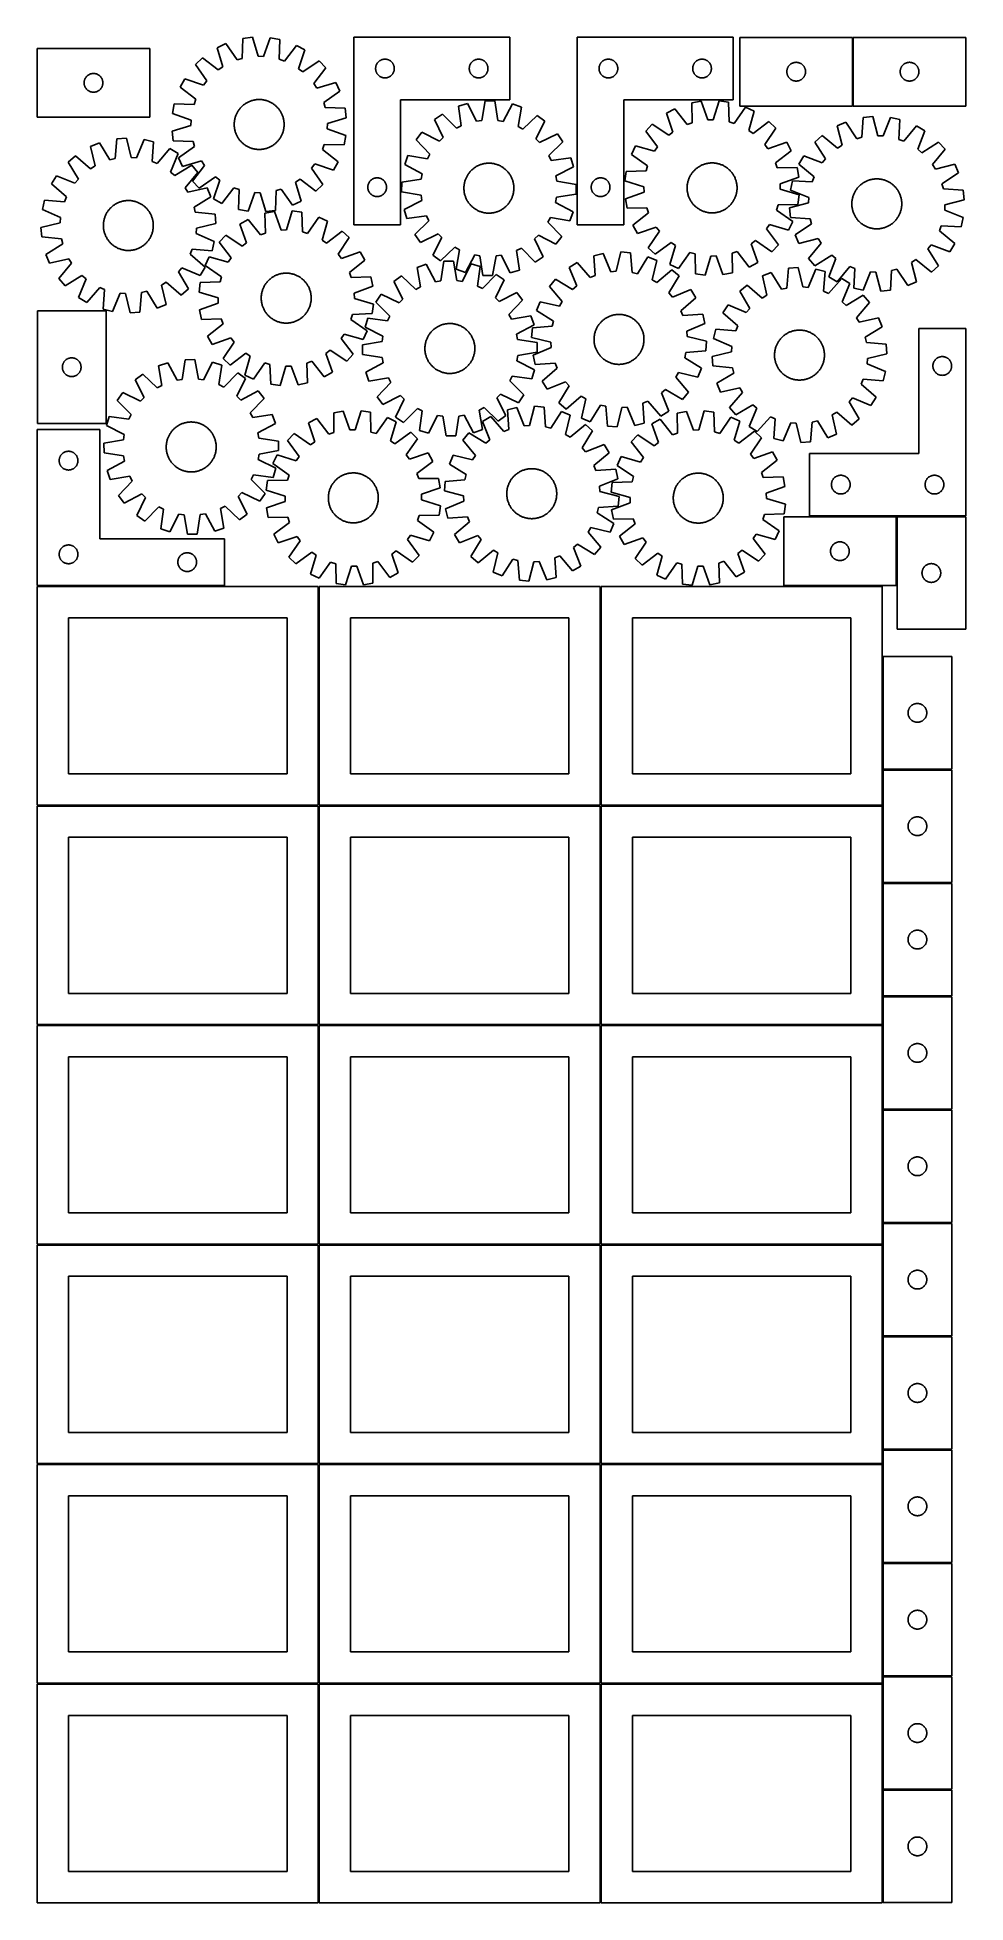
# Model space of a CAD drawing. Header units: millimetres. Extents: x 7 to 1493, y 7 to 2993.
import ezdxf

# ---------------------------------------------------------------- set-up
doc = ezdxf.new("R2010")
doc.units = ezdxf.units.MM
doc.layers.add('COMMON', color=5, linetype='CONTINUOUS', true_color=0x0000ff)
doc.layers.add('CUT', color=7, linetype='CONTINUOUS', true_color=0x000000)

msp = doc.modelspace()

# ---------------------------------------------------------------- linework, layer by layer
at = {"layer": 'COMMON'}
for p, q in [((1312.67477, 2993.443633), (1312.67477, 2883.443633)), ((1382.654493, 2115.648696), (1382.654493, 2225.648696)), ((1493.404493, 2226.487829), (1383.404493, 2226.487829)), ((306.574234, 2114.873916), (6.574234, 2114.873916)), ((457.324235, 1764.123915), (457.324235, 2114.123915)), ((908.824236, 1764.123915), (908.824236, 2114.123915)), ((1360.324236, 2001.772614), (1360.324236, 1821.772614)), ((1360.324236, 1820.272613), (1360.324236, 1764.123915)), ((1471.074237, 1821.022614), (1361.074237, 1821.022614)), ((456.549607, 1763.373915), (6.574234, 1763.373915)), ((457.299608, 1412.623914), (457.299608, 1762.623914)), ((908.049608, 1763.373915), (458.074235, 1763.373915)), ((908.799609, 1412.623914), (908.799609, 1762.623914)), ((1359.549609, 1763.373915), (909.574236, 1763.373915)), ((1471.074237, 1639.522613), (1361.074237, 1639.522613)), ((1471.074237, 1458.022612), (1361.074237, 1458.022612)), ((456.549607, 1411.873914), (6.549607, 1411.873914)), ((457.299608, 1061.123913), (457.299608, 1411.123913)), ((908.049608, 1411.873914), (458.049608, 1411.873914)), ((908.799609, 1061.123913), (908.799609, 1411.123913)), ((1359.549609, 1411.873914), (909.549609, 1411.873914)), ((1361.074237, 1276.52261), (1471.074237, 1276.52261)), ((1471.074237, 1095.02261), (1361.074237, 1095.02261)), ((6.549607, 1060.373912), (456.549607, 1060.373912)), ((457.299608, 709.623912), (457.299608, 1059.623912)), ((458.049608, 1060.373912), (908.049608, 1060.373912)), ((908.799608, 1059.623912), (908.799608, 709.623912)), ((1359.549609, 1060.373913), (909.549609, 1060.373913)), ((1471.074237, 913.522609), (1361.074237, 913.522609)), ((1471.074237, 732.022608), (1361.074237, 732.022608)), ((456.549607, 708.873912), (6.549607, 708.873912)), ((457.299608, 358.123911), (457.299608, 708.123911)), ((908.049608, 708.873912), (458.049608, 708.873912)), ((908.799609, 358.123911), (908.799609, 708.123911)), ((909.549609, 708.873911), (1359.549609, 708.873911)), ((1471.074237, 550.522607), (1361.074237, 550.522607)), ((1471.074237, 369.022606), (1361.074237, 369.022606)), ((456.549607, 357.373911), (6.549607, 357.373911)), ((457.299608, 6.62391), (457.299608, 356.62391)), ((908.049608, 357.373911), (458.049608, 357.373911)), ((908.799609, 6.62391), (908.799609, 356.62391)), ((1359.549609, 357.373911), (909.549609, 357.373911)), ((1471.074237, 187.522605), (1361.074237, 187.522605))]:
    msp.add_line(p, q, dxfattribs=at)
at = {"layer": 'CUT'}
for p, q in [((335.791588, 2991.456474), (334.829615, 2959.706681)), ((351.043166, 2993.486231), (335.791588, 2991.456474)), ((360.275428, 2963.093138), (351.043166, 2993.486231)), ((379.573258, 2992.779337), (368.847141, 2962.880756)), ((394.7056, 2989.996754), (379.573258, 2992.779337)), ((394.09402, 2958.238279), (394.7056, 2989.996754)), ((513.344076, 2993.482933), (513.344076, 2693.482933)), ((763.344076, 2993.482933), (513.344076, 2993.482933)), ((763.344076, 2893.482933), (763.344076, 2993.482933)), ((871.155599, 2993.474876), (871.155599, 2693.474876)), ((1121.155599, 2993.474876), (871.155599, 2993.474876)), ((1121.155599, 2893.474876), (1121.155599, 2993.474876)), ((1311.92477, 2993.443633), (1131.92477, 2993.443633)), ((1131.92477, 2993.443633), (1131.92477, 2883.443633)), ((1311.92477, 2883.443633), (1311.92477, 2993.443633)), ((1493.424771, 2993.443633), (1313.424771, 2993.443633)), ((1313.424771, 2993.443633), (1313.424771, 2883.443633)), ((1493.424771, 2883.443633), (1493.424771, 2993.443633)), ((186.52475, 2975.57669), (6.52475, 2975.57669)), ((6.52475, 2975.57669), (6.52475, 2865.57669)), ((186.52475, 2865.57669), (186.52475, 2975.57669)), ((271.064702, 2960.471399), (259.918978, 2949.864638)), ((296.398371, 2941.309458), (271.064702, 2960.471399)), ((308.439416, 2983.312487), (294.561533, 2976.669077)), ((294.561533, 2976.669077), (303.457868, 2946.175963)), ((326.611801, 2957.259864), (308.439416, 2983.312487)), ((334.829615, 2959.706681), (326.611801, 2957.259864)), ((368.847141, 2962.880756), (360.275428, 2963.093138)), ((402.180574, 2955.387486), (394.09402, 2958.238279)), ((421.620887, 2980.508175), (402.180574, 2955.387486)), ((435.152734, 2973.18563), (421.620887, 2980.508175)), ((424.757179, 2943.170514), (435.152734, 2973.18563)), ((556.637669, 2956.900239), (557.337267, 2957.227687)), ((557.337267, 2957.227687), (558.052795, 2957.518685)), ((558.052795, 2957.518685), (558.782354, 2957.772464)), ((558.782354, 2957.772464), (559.524009, 2957.988349)), ((559.524009, 2957.988349), (560.275795, 2958.165768)), ((560.275795, 2958.165768), (561.035717, 2958.304251)), ((561.035717, 2958.304251), (561.801761, 2958.403431)), ((561.801761, 2958.403431), (562.571895, 2958.463044)), ((562.571895, 2958.463044), (563.344076, 2958.482933)), ((563.344076, 2958.482933), (564.116257, 2958.463044)), ((564.116257, 2958.463044), (564.886391, 2958.403431)), ((564.886391, 2958.403431), (565.652435, 2958.304251)), ((565.652435, 2958.304251), (566.412357, 2958.165768)), ((566.412357, 2958.165768), (567.164143, 2957.988349)), ((567.164143, 2957.988349), (567.905798, 2957.772464)), ((567.905798, 2957.772464), (568.635357, 2957.518685)), ((568.635357, 2957.518685), (569.350885, 2957.227687)), ((569.350885, 2957.227687), (570.050483, 2956.900239)), ((706.637669, 2956.900239), (707.337267, 2957.227687)), ((707.337267, 2957.227687), (708.052795, 2957.518685)), ((708.052795, 2957.518685), (708.782354, 2957.772464)), ((708.782354, 2957.772464), (709.524009, 2957.988349)), ((709.524009, 2957.988349), (710.275795, 2958.165768)), ((710.275795, 2958.165768), (711.035717, 2958.304251)), ((711.035717, 2958.304251), (711.801761, 2958.403431)), ((711.801761, 2958.403431), (712.571895, 2958.463044)), ((712.571895, 2958.463044), (713.344076, 2958.482933)), ((713.344076, 2958.482933), (714.116257, 2958.463044)), ((714.116257, 2958.463044), (714.886391, 2958.403431)), ((714.886391, 2958.403431), (715.652435, 2958.304251)), ((715.652435, 2958.304251), (716.412357, 2958.165768)), ((716.412357, 2958.165768), (717.164143, 2957.988349)), ((717.164143, 2957.988349), (717.905798, 2957.772464)), ((717.905798, 2957.772464), (718.635357, 2957.518685)), ((718.635357, 2957.518685), (719.350885, 2957.227687)), ((719.350885, 2957.227687), (720.050483, 2956.900239)), ((914.449193, 2956.892183), (915.148791, 2957.21963)), ((915.148791, 2957.21963), (915.864318, 2957.510629)), ((915.864318, 2957.510629), (916.593877, 2957.764407)), ((916.593877, 2957.764407), (917.335533, 2957.980292)), ((917.335533, 2957.980292), (918.087318, 2958.157712)), ((918.087318, 2958.157712), (918.847241, 2958.296195)), ((918.847241, 2958.296195), (919.613284, 2958.395375)), ((919.613284, 2958.395375), (920.383418, 2958.454988)), ((920.383418, 2958.454988), (921.155599, 2958.474876)), ((921.155599, 2958.474876), (921.927781, 2958.454988)), ((921.927781, 2958.454988), (922.697914, 2958.395375)), ((922.697914, 2958.395375), (923.463958, 2958.296195)), ((923.463958, 2958.296195), (924.22388, 2958.157712)), ((924.22388, 2958.157712), (924.975666, 2957.980292)), ((924.975666, 2957.980292), (925.717322, 2957.764407)), ((925.717322, 2957.764407), (926.446881, 2957.510629)), ((926.446881, 2957.510629), (927.162408, 2957.21963)), ((927.162408, 2957.21963), (927.862006, 2956.892183)), ((1064.449193, 2956.892183), (1065.148791, 2957.21963)), ((1065.148791, 2957.21963), (1065.864318, 2957.510629)), ((1065.864318, 2957.510629), (1066.593877, 2957.764407)), ((1066.593877, 2957.764407), (1067.335533, 2957.980292)), ((1067.335533, 2957.980292), (1068.087318, 2958.157712)), ((1068.087318, 2958.157712), (1068.847241, 2958.296195)), ((1068.847241, 2958.296195), (1069.613284, 2958.395375)), ((1069.613284, 2958.395375), (1070.383418, 2958.454988)), ((1070.383418, 2958.454988), (1071.155599, 2958.474876)), ((1071.155599, 2958.474876), (1071.927781, 2958.454988)), ((1071.927781, 2958.454988), (1072.697914, 2958.395375)), ((1072.697914, 2958.395375), (1073.463958, 2958.296195)), ((1073.463958, 2958.296195), (1074.22388, 2958.157712)), ((1074.22388, 2958.157712), (1074.975666, 2957.980292)), ((1074.975666, 2957.980292), (1075.717322, 2957.764407)), ((1075.717322, 2957.764407), (1076.446881, 2957.510629)), ((1076.446881, 2957.510629), (1077.162408, 2957.21963)), ((1077.162408, 2957.21963), (1077.862006, 2956.892183)), ((82.779996, 2926.583499), (83.107444, 2927.283097)), ((83.107444, 2927.283097), (83.470471, 2927.964911)), ((83.470471, 2927.964911), (83.868117, 2928.627133)), ((83.868117, 2928.627133), (84.299325, 2929.268006)), ((84.299325, 2929.268006), (84.762953, 2929.885832)), ((84.762953, 2929.885832), (85.257771, 2930.478972)), ((85.257771, 2930.478972), (85.782467, 2931.045852)), ((85.782467, 2931.045852), (86.33565, 2931.584971)), ((86.33565, 2931.584971), (86.915852, 2932.094897)), ((86.915852, 2932.094897), (87.521536, 2932.574279)), ((87.521536, 2932.574279), (88.151094, 2933.021845)), ((88.151094, 2933.021845), (88.802858, 2933.436409)), ((88.802858, 2933.436409), (89.475099, 2933.816872)), ((89.475099, 2933.816872), (90.166034, 2934.162224)), ((90.166034, 2934.162224), (90.873832, 2934.47155)), ((90.873832, 2934.47155), (91.596614, 2934.744028)), ((91.596614, 2934.744028), (92.332465, 2934.978938)), ((92.332465, 2934.978938), (93.079434, 2935.175656)), ((93.079434, 2935.175656), (93.835539, 2935.333659)), ((93.835539, 2935.333659), (94.598775, 2935.45253)), ((94.598775, 2935.45253), (95.367118, 2935.531953)), ((95.367118, 2935.531953), (96.138531, 2935.571717)), ((96.138531, 2935.571717), (96.910969, 2935.571717)), ((96.910969, 2935.571717), (97.682382, 2935.531953)), ((97.682382, 2935.531953), (98.450725, 2935.45253)), ((98.450725, 2935.45253), (99.213961, 2935.333659)), ((99.213961, 2935.333659), (99.970066, 2935.175656)), ((99.970066, 2935.175656), (100.717035, 2934.978938)), ((100.717035, 2934.978938), (101.452886, 2934.744028)), ((101.452886, 2934.744028), (102.175668, 2934.47155)), ((102.175668, 2934.47155), (102.883466, 2934.162224)), ((102.883466, 2934.162224), (103.574401, 2933.816872)), ((103.574401, 2933.816872), (104.246642, 2933.436409)), ((104.246642, 2933.436409), (104.898406, 2933.021845)), ((104.898406, 2933.021845), (105.527964, 2932.574279)), ((105.527964, 2932.574279), (106.133648, 2932.094897)), ((106.133648, 2932.094897), (106.71385, 2931.584971)), ((106.71385, 2931.584971), (107.267033, 2931.045852)), ((107.267033, 2931.045852), (107.791729, 2930.478972)), ((107.791729, 2930.478972), (108.286547, 2929.885832)), ((108.286547, 2929.885832), (108.750175, 2929.268006)), ((108.750175, 2929.268006), (109.181383, 2928.627133)), ((109.181383, 2928.627133), (109.579029, 2927.964911)), ((109.579029, 2927.964911), (109.942056, 2927.283097)), ((109.942056, 2927.283097), (110.269504, 2926.583499)), ((242.577521, 2927.198811), (235.254977, 2913.666964)), ((272.592637, 2916.803256), (242.577521, 2927.198811)), ((259.918978, 2949.864638), (277.802785, 2923.613082)), ((303.457868, 2946.175963), (296.398371, 2941.309458)), ((431.567005, 2937.960366), (424.757179, 2943.170514)), ((457.818561, 2955.844174), (431.567005, 2937.960366)), ((449.26338, 2919.364781), (468.425322, 2944.698449)), ((468.425322, 2944.698449), (457.818561, 2955.844174)), ((548.349049, 2943.869152), (548.388813, 2944.640565)), ((548.349049, 2943.096714), (548.349049, 2943.869152)), ((548.388813, 2942.325301), (548.349049, 2943.096714)), ((548.388813, 2944.640565), (548.468236, 2945.408908)), ((548.468236, 2941.556958), (548.388813, 2942.325301)), ((548.468236, 2945.408908), (548.587107, 2946.172144)), ((548.587107, 2940.793722), (548.468236, 2941.556958)), ((548.587107, 2946.172144), (548.74511, 2946.928249)), ((548.74511, 2940.037617), (548.587107, 2940.793722)), ((548.74511, 2946.928249), (548.941828, 2947.675218)), ((548.941828, 2939.290648), (548.74511, 2940.037617)), ((548.941828, 2947.675218), (549.176738, 2948.411069)), ((549.176738, 2938.554797), (548.941828, 2939.290648)), ((549.176738, 2948.411069), (549.449216, 2949.133851)), ((549.449216, 2937.832015), (549.176738, 2938.554797)), ((549.449216, 2949.133851), (549.758542, 2949.841649)), ((549.758542, 2937.124217), (549.449216, 2937.832015)), ((549.758542, 2949.841649), (550.103894, 2950.532584)), ((550.103894, 2936.433282), (549.758542, 2937.124217)), ((550.103894, 2950.532584), (550.484357, 2951.204825)), ((550.484357, 2935.761041), (550.103894, 2936.433282)), ((550.484357, 2951.204825), (550.898921, 2951.856589)), ((550.898921, 2935.109277), (550.484357, 2935.761041)), ((550.898921, 2951.856589), (551.346487, 2952.486147)), ((551.346487, 2934.479719), (550.898921, 2935.109277)), ((551.346487, 2952.486147), (551.825869, 2953.091831)), ((551.825869, 2933.874035), (551.346487, 2934.479719)), ((551.825869, 2953.091831), (552.335796, 2953.672033)), ((552.335796, 2933.293833), (551.825869, 2933.874035)), ((552.335796, 2953.672033), (552.874914, 2954.225216)), ((552.874914, 2932.74065), (552.335796, 2933.293833)), ((552.874914, 2954.225216), (553.441794, 2954.749912)), ((553.441794, 2932.215954), (552.874914, 2932.74065)), ((553.441794, 2954.749912), (554.034934, 2955.24473)), ((554.034934, 2931.721136), (553.441794, 2932.215954)), ((554.034934, 2955.24473), (554.65276, 2955.708358)), ((554.65276, 2931.257508), (554.034934, 2931.721136)), ((554.65276, 2955.708358), (555.293633, 2956.139566)), ((555.293633, 2930.8263), (554.65276, 2931.257508)), ((555.293633, 2956.139566), (555.955855, 2956.537212)), ((555.955855, 2930.428654), (555.293633, 2930.8263)), ((555.955855, 2956.537212), (556.637669, 2956.900239)), ((556.637669, 2930.065627), (555.955855, 2930.428654)), ((557.337267, 2929.738179), (556.637669, 2930.065627)), ((558.052795, 2929.447181), (557.337267, 2929.738179)), ((558.782354, 2929.193402), (558.052795, 2929.447181)), ((559.524009, 2928.977517), (558.782354, 2929.193402)), ((560.275795, 2928.800098), (559.524009, 2928.977517)), ((561.035717, 2928.661615), (560.275795, 2928.800098)), ((561.801761, 2928.562435), (561.035717, 2928.661615)), ((562.571895, 2928.502822), (561.801761, 2928.562435)), ((563.344076, 2928.482933), (562.571895, 2928.502822)), ((564.116257, 2928.502822), (563.344076, 2928.482933)), ((564.886391, 2928.562435), (564.116257, 2928.502822)), ((565.652435, 2928.661615), (564.886391, 2928.562435)), ((566.412357, 2928.800098), (565.652435, 2928.661615)), ((567.164143, 2928.977517), (566.412357, 2928.800098)), ((567.905798, 2929.193402), (567.164143, 2928.977517)), ((568.635357, 2929.447181), (567.905798, 2929.193402)), ((569.350885, 2929.738179), (568.635357, 2929.447181)), ((570.050483, 2930.065627), (569.350885, 2929.738179)), ((570.050483, 2956.900239), (570.732297, 2956.537212)), ((570.732297, 2930.428654), (570.050483, 2930.065627)), ((570.732297, 2956.537212), (571.394519, 2956.139566)), ((571.394519, 2930.8263), (570.732297, 2930.428654)), ((571.394519, 2956.139566), (572.035392, 2955.708358)), ((572.035392, 2931.257508), (571.394519, 2930.8263)), ((572.035392, 2955.708358), (572.653218, 2955.24473)), ((572.653218, 2931.721136), (572.035392, 2931.257508)), ((572.653218, 2955.24473), (573.246358, 2954.749912)), ((573.246358, 2932.215954), (572.653218, 2931.721136)), ((573.246358, 2954.749912), (573.813238, 2954.225216)), ((573.813238, 2932.74065), (573.246358, 2932.215954)), ((573.813238, 2954.225216), (574.352356, 2953.672033)), ((574.352356, 2933.293833), (573.813238, 2932.74065)), ((574.352356, 2953.672033), (574.862283, 2953.091831)), ((574.862283, 2933.874035), (574.352356, 2933.293833)), ((574.862283, 2953.091831), (575.341665, 2952.486147)), ((575.341665, 2934.479719), (574.862283, 2933.874035)), ((575.341665, 2952.486147), (575.789231, 2951.856589)), ((575.789231, 2935.109277), (575.341665, 2934.479719)), ((575.789231, 2951.856589), (576.203795, 2951.204825)), ((576.203795, 2935.761041), (575.789231, 2935.109277)), ((576.203795, 2951.204825), (576.584258, 2950.532584)), ((576.584258, 2936.433282), (576.203795, 2935.761041)), ((576.584258, 2950.532584), (576.92961, 2949.841649)), ((576.92961, 2937.124217), (576.584258, 2936.433282)), ((576.92961, 2949.841649), (577.238936, 2949.133851)), ((577.238936, 2937.832015), (576.92961, 2937.124217)), ((577.238936, 2949.133851), (577.511414, 2948.411069)), ((577.511414, 2938.554797), (577.238936, 2937.832015)), ((577.511414, 2948.411069), (577.746324, 2947.675218)), ((577.746324, 2939.290648), (577.511414, 2938.554797)), ((577.746324, 2947.675218), (577.943042, 2946.928249)), ((577.943042, 2940.037617), (577.746324, 2939.290648)), ((577.943042, 2946.928249), (578.101045, 2946.172144)), ((578.101045, 2940.793722), (577.943042, 2940.037617)), ((578.101045, 2946.172144), (578.219916, 2945.408908)), ((578.219916, 2941.556958), (578.101045, 2940.793722)), ((578.219916, 2945.408908), (578.299339, 2944.640565)), ((578.299339, 2942.325301), (578.219916, 2941.556958)), ((578.299339, 2944.640565), (578.339103, 2943.869152)), ((578.339103, 2943.096714), (578.299339, 2942.325301)), ((578.339103, 2943.869152), (578.339103, 2943.096714)), ((698.349049, 2943.869152), (698.388813, 2944.640565)), ((698.349049, 2943.096714), (698.349049, 2943.869152)), ((698.388813, 2942.325301), (698.349049, 2943.096714)), ((698.388813, 2944.640565), (698.468236, 2945.408908)), ((698.468236, 2941.556958), (698.388813, 2942.325301)), ((698.468236, 2945.408908), (698.587107, 2946.172144)), ((698.587107, 2940.793722), (698.468236, 2941.556958)), ((698.587107, 2946.172144), (698.74511, 2946.928249)), ((698.74511, 2940.037617), (698.587107, 2940.793722)), ((698.74511, 2946.928249), (698.941828, 2947.675218)), ((698.941828, 2939.290648), (698.74511, 2940.037617)), ((698.941828, 2947.675218), (699.176738, 2948.411069)), ((699.176738, 2938.554797), (698.941828, 2939.290648)), ((699.176738, 2948.411069), (699.449216, 2949.133851)), ((699.449216, 2937.832015), (699.176738, 2938.554797)), ((699.449216, 2949.133851), (699.758542, 2949.841649)), ((699.758542, 2937.124217), (699.449216, 2937.832015)), ((699.758542, 2949.841649), (700.103894, 2950.532584)), ((700.103894, 2936.433282), (699.758542, 2937.124217)), ((700.103894, 2950.532584), (700.484357, 2951.204825)), ((700.484357, 2935.761041), (700.103894, 2936.433282)), ((700.484357, 2951.204825), (700.898921, 2951.856589)), ((700.898921, 2935.109277), (700.484357, 2935.761041)), ((700.898921, 2951.856589), (701.346487, 2952.486147)), ((701.346487, 2934.479719), (700.898921, 2935.109277)), ((701.346487, 2952.486147), (701.825869, 2953.091831)), ((701.825869, 2933.874035), (701.346487, 2934.479719)), ((701.825869, 2953.091831), (702.335796, 2953.672033)), ((702.335796, 2933.293833), (701.825869, 2933.874035)), ((702.335796, 2953.672033), (702.874914, 2954.225216)), ((702.874914, 2932.74065), (702.335796, 2933.293833)), ((702.874914, 2954.225216), (703.441794, 2954.749912)), ((703.441794, 2932.215954), (702.874914, 2932.74065)), ((703.441794, 2954.749912), (704.034934, 2955.24473)), ((704.034934, 2931.721136), (703.441794, 2932.215954)), ((704.034934, 2955.24473), (704.65276, 2955.708358)), ((704.65276, 2931.257508), (704.034934, 2931.721136)), ((704.65276, 2955.708358), (705.293633, 2956.139566)), ((705.293633, 2930.8263), (704.65276, 2931.257508)), ((705.293633, 2956.139566), (705.955855, 2956.537212)), ((705.955855, 2930.428654), (705.293633, 2930.8263)), ((705.955855, 2956.537212), (706.637669, 2956.900239)), ((706.637669, 2930.065627), (705.955855, 2930.428654)), ((707.337267, 2929.738179), (706.637669, 2930.065627)), ((708.052795, 2929.447181), (707.337267, 2929.738179)), ((708.782354, 2929.193402), (708.052795, 2929.447181)), ((709.524009, 2928.977517), (708.782354, 2929.193402)), ((710.275795, 2928.800098), (709.524009, 2928.977517)), ((711.035717, 2928.661615), (710.275795, 2928.800098)), ((711.801761, 2928.562435), (711.035717, 2928.661615)), ((712.571895, 2928.502822), (711.801761, 2928.562435)), ((713.344076, 2928.482933), (712.571895, 2928.502822)), ((714.116257, 2928.502822), (713.344076, 2928.482933)), ((714.886391, 2928.562435), (714.116257, 2928.502822)), ((715.652435, 2928.661615), (714.886391, 2928.562435)), ((716.412357, 2928.800098), (715.652435, 2928.661615)), ((717.164143, 2928.977517), (716.412357, 2928.800098)), ((717.905798, 2929.193402), (717.164143, 2928.977517)), ((718.635357, 2929.447181), (717.905798, 2929.193402)), ((719.350885, 2929.738179), (718.635357, 2929.447181)), ((720.050483, 2930.065627), (719.350885, 2929.738179)), ((720.050483, 2956.900239), (720.732297, 2956.537212)), ((720.732297, 2930.428654), (720.050483, 2930.065627)), ((720.732297, 2956.537212), (721.394519, 2956.139566)), ((721.394519, 2930.8263), (720.732297, 2930.428654)), ((721.394519, 2956.139566), (722.035392, 2955.708358)), ((722.035392, 2931.257508), (721.394519, 2930.8263)), ((722.035392, 2955.708358), (722.653218, 2955.24473)), ((722.653218, 2931.721136), (722.035392, 2931.257508)), ((722.653218, 2955.24473), (723.246358, 2954.749912)), ((723.246358, 2932.215954), (722.653218, 2931.721136)), ((723.246358, 2954.749912), (723.813238, 2954.225216)), ((723.813238, 2932.74065), (723.246358, 2932.215954)), ((723.813238, 2954.225216), (724.352356, 2953.672033)), ((724.352356, 2933.293833), (723.813238, 2932.74065)), ((724.352356, 2953.672033), (724.862283, 2953.091831)), ((724.862283, 2933.874035), (724.352356, 2933.293833)), ((724.862283, 2953.091831), (725.341665, 2952.486147)), ((725.341665, 2934.479719), (724.862283, 2933.874035)), ((725.341665, 2952.486147), (725.789231, 2951.856589)), ((725.789231, 2935.109277), (725.341665, 2934.479719)), ((725.789231, 2951.856589), (726.203795, 2951.204825)), ((726.203795, 2935.761041), (725.789231, 2935.109277)), ((726.203795, 2951.204825), (726.584258, 2950.532584)), ((726.584258, 2936.433282), (726.203795, 2935.761041)), ((726.584258, 2950.532584), (726.92961, 2949.841649)), ((726.92961, 2937.124217), (726.584258, 2936.433282)), ((726.92961, 2949.841649), (727.238936, 2949.133851)), ((727.238936, 2937.832015), (726.92961, 2937.124217)), ((727.238936, 2949.133851), (727.511414, 2948.411069)), ((727.511414, 2938.554797), (727.238936, 2937.832015)), ((727.511414, 2948.411069), (727.746324, 2947.675218)), ((727.746324, 2939.290648), (727.511414, 2938.554797)), ((727.746324, 2947.675218), (727.943042, 2946.928249)), ((727.943042, 2940.037617), (727.746324, 2939.290648)), ((727.943042, 2946.928249), (728.101045, 2946.172144)), ((728.101045, 2940.793722), (727.943042, 2940.037617)), ((728.101045, 2946.172144), (728.219916, 2945.408908)), ((728.219916, 2941.556958), (728.101045, 2940.793722)), ((728.219916, 2945.408908), (728.299339, 2944.640565)), ((728.299339, 2942.325301), (728.219916, 2941.556958)), ((728.299339, 2944.640565), (728.339103, 2943.869152)), ((728.339103, 2943.096714), (728.299339, 2942.325301)), ((728.339103, 2943.869152), (728.339103, 2943.096714)), ((906.160572, 2943.861095), (906.200337, 2944.632508)), ((906.160572, 2943.088658), (906.160572, 2943.861095)), ((906.200337, 2942.317244), (906.160572, 2943.088658)), ((906.200337, 2944.632508), (906.279759, 2945.400852)), ((906.279759, 2941.548901), (906.200337, 2942.317244)), ((906.279759, 2945.400852), (906.39863, 2946.164088)), ((906.39863, 2940.785665), (906.279759, 2941.548901)), ((906.39863, 2946.164088), (906.556634, 2946.920193)), ((906.556634, 2940.02956), (906.39863, 2940.785665)), ((906.556634, 2946.920193), (906.753351, 2947.667161)), ((906.753351, 2939.282592), (906.556634, 2940.02956)), ((906.753351, 2947.667161), (906.988261, 2948.403012)), ((906.988261, 2938.546741), (906.753351, 2939.282592)), ((906.988261, 2948.403012), (907.26074, 2949.125795)), ((907.26074, 2937.823958), (906.988261, 2938.546741)), ((907.26074, 2949.125795), (907.570065, 2949.833592)), ((907.570065, 2937.116161), (907.26074, 2937.823958)), ((907.570065, 2949.833592), (907.915417, 2950.524528)), ((907.915417, 2936.425225), (907.570065, 2937.116161)), ((907.915417, 2950.524528), (908.29588, 2951.196768)), ((908.29588, 2935.752984), (907.915417, 2936.425225)), ((908.29588, 2951.196768), (908.710444, 2951.848532)), ((908.710444, 2935.101221), (908.29588, 2935.752984)), ((908.710444, 2951.848532), (909.158011, 2952.478091)), ((909.158011, 2934.471662), (908.710444, 2935.101221)), ((909.158011, 2952.478091), (909.637393, 2953.083774)), ((909.637393, 2933.865979), (909.158011, 2934.471662)), ((909.637393, 2953.083774), (910.147319, 2953.663976)), ((910.147319, 2933.285776), (909.637393, 2933.865979)), ((910.147319, 2953.663976), (910.686437, 2954.217159)), ((910.686437, 2932.732594), (910.147319, 2933.285776)), ((910.686437, 2954.217159), (911.253318, 2954.741855)), ((911.253318, 2932.207897), (910.686437, 2932.732594)), ((911.253318, 2954.741855), (911.846457, 2955.236673)), ((911.846457, 2931.713079), (911.253318, 2932.207897)), ((911.846457, 2955.236673), (912.464283, 2955.700301)), ((912.464283, 2931.249451), (911.846457, 2931.713079)), ((912.464283, 2955.700301), (913.105157, 2956.13151)), ((913.105157, 2930.818243), (912.464283, 2931.249451)), ((913.105157, 2956.13151), (913.767378, 2956.529155)), ((913.767378, 2930.420598), (913.105157, 2930.818243)), ((913.767378, 2956.529155), (914.449193, 2956.892183)), ((914.449193, 2930.05757), (913.767378, 2930.420598)), ((915.148791, 2929.730123), (914.449193, 2930.05757)), ((915.864318, 2929.439124), (915.148791, 2929.730123)), ((916.593877, 2929.185346), (915.864318, 2929.439124)), ((917.335533, 2928.969461), (916.593877, 2929.185346)), ((918.087318, 2928.792041), (917.335533, 2928.969461)), ((918.847241, 2928.653558), (918.087318, 2928.792041)), ((919.613284, 2928.554378), (918.847241, 2928.653558)), ((920.383418, 2928.494765), (919.613284, 2928.554378)), ((921.155599, 2928.474876), (920.383418, 2928.494765)), ((921.927781, 2928.494765), (921.155599, 2928.474876)), ((922.697914, 2928.554378), (921.927781, 2928.494765)), ((923.463958, 2928.653558), (922.697914, 2928.554378)), ((924.22388, 2928.792041), (923.463958, 2928.653558)), ((924.975666, 2928.969461), (924.22388, 2928.792041)), ((925.717322, 2929.185346), (924.975666, 2928.969461)), ((926.446881, 2929.439124), (925.717322, 2929.185346)), ((927.162408, 2929.730123), (926.446881, 2929.439124)), ((927.862006, 2930.05757), (927.162408, 2929.730123)), ((927.862006, 2956.892183), (928.54382, 2956.529155)), ((928.54382, 2930.420598), (927.862006, 2930.05757)), ((928.54382, 2956.529155), (929.206042, 2956.13151)), ((929.206042, 2930.818243), (928.54382, 2930.420598)), ((929.206042, 2956.13151), (929.846916, 2955.700301)), ((929.846916, 2931.249451), (929.206042, 2930.818243)), ((929.846916, 2955.700301), (930.464742, 2955.236673)), ((930.464742, 2931.713079), (929.846916, 2931.249451)), ((930.464742, 2955.236673), (931.057881, 2954.741855)), ((931.057881, 2932.207897), (930.464742, 2931.713079)), ((931.057881, 2954.741855), (931.624762, 2954.217159)), ((931.624762, 2932.732594), (931.057881, 2932.207897)), ((931.624762, 2954.217159), (932.16388, 2953.663976)), ((932.16388, 2933.285776), (931.624762, 2932.732594)), ((932.16388, 2953.663976), (932.673806, 2953.083774)), ((932.673806, 2933.865979), (932.16388, 2933.285776)), ((932.673806, 2953.083774), (933.153188, 2952.478091)), ((933.153188, 2934.471662), (932.673806, 2933.865979)), ((933.153188, 2952.478091), (933.600755, 2951.848532)), ((933.600755, 2935.101221), (933.153188, 2934.471662)), ((933.600755, 2951.848532), (934.015319, 2951.196768)), ((934.015319, 2935.752984), (933.600755, 2935.101221)), ((934.015319, 2951.196768), (934.395781, 2950.524528)), ((934.395781, 2936.425225), (934.015319, 2935.752984)), ((934.395781, 2950.524528), (934.741133, 2949.833592)), ((934.741133, 2937.116161), (934.395781, 2936.425225)), ((934.741133, 2949.833592), (935.050459, 2949.125795)), ((935.050459, 2937.823958), (934.741133, 2937.116161)), ((935.050459, 2949.125795), (935.322938, 2948.403012)), ((935.322938, 2938.546741), (935.050459, 2937.823958)), ((935.322938, 2948.403012), (935.557848, 2947.667161)), ((935.557848, 2939.282592), (935.322938, 2938.546741)), ((935.557848, 2947.667161), (935.754565, 2946.920193)), ((935.754565, 2940.02956), (935.557848, 2939.282592)), ((935.754565, 2946.920193), (935.912569, 2946.164088)), ((935.912569, 2940.785665), (935.754565, 2940.02956)), ((935.912569, 2946.164088), (936.03144, 2945.400852)), ((936.03144, 2941.548901), (935.912569, 2940.785665)), ((936.03144, 2945.400852), (936.110862, 2944.632508)), ((936.110862, 2942.317244), (936.03144, 2941.548901)), ((936.110862, 2944.632508), (936.150626, 2943.861095)), ((936.150626, 2943.088658), (936.110862, 2942.317244)), ((936.150626, 2943.861095), (936.150626, 2943.088658)), ((1056.160572, 2943.861095), (1056.200337, 2944.632508)), ((1056.160572, 2943.088658), (1056.160572, 2943.861095)), ((1056.200337, 2942.317244), (1056.160572, 2943.088658)), ((1056.200337, 2944.632508), (1056.279759, 2945.400852)), ((1056.279759, 2941.548901), (1056.200337, 2942.317244)), ((1056.279759, 2945.400852), (1056.39863, 2946.164088)), ((1056.39863, 2940.785665), (1056.279759, 2941.548901)), ((1056.39863, 2946.164088), (1056.556634, 2946.920193)), ((1056.556634, 2940.02956), (1056.39863, 2940.785665)), ((1056.556634, 2946.920193), (1056.753351, 2947.667161)), ((1056.753351, 2939.282592), (1056.556634, 2940.02956)), ((1056.753351, 2947.667161), (1056.988261, 2948.403012)), ((1056.988261, 2938.546741), (1056.753351, 2939.282592)), ((1056.988261, 2948.403012), (1057.26074, 2949.125795)), ((1057.26074, 2937.823958), (1056.988261, 2938.546741)), ((1057.26074, 2949.125795), (1057.570065, 2949.833592)), ((1057.570065, 2937.116161), (1057.26074, 2937.823958)), ((1057.570065, 2949.833592), (1057.915417, 2950.524528)), ((1057.915417, 2936.425225), (1057.570065, 2937.116161)), ((1057.915417, 2950.524528), (1058.29588, 2951.196768)), ((1058.29588, 2935.752984), (1057.915417, 2936.425225)), ((1058.29588, 2951.196768), (1058.710444, 2951.848532)), ((1058.710444, 2935.101221), (1058.29588, 2935.752984)), ((1058.710444, 2951.848532), (1059.158011, 2952.478091)), ((1059.158011, 2934.471662), (1058.710444, 2935.101221)), ((1059.158011, 2952.478091), (1059.637393, 2953.083774)), ((1059.637393, 2933.865979), (1059.158011, 2934.471662)), ((1059.637393, 2953.083774), (1060.147319, 2953.663976)), ((1060.147319, 2933.285776), (1059.637393, 2933.865979)), ((1060.147319, 2953.663976), (1060.686437, 2954.217159)), ((1060.686437, 2932.732594), (1060.147319, 2933.285776)), ((1060.686437, 2954.217159), (1061.253318, 2954.741855)), ((1061.253318, 2932.207897), (1060.686437, 2932.732594)), ((1061.253318, 2954.741855), (1061.846457, 2955.236673)), ((1061.846457, 2931.713079), (1061.253318, 2932.207897)), ((1061.846457, 2955.236673), (1062.464283, 2955.700301)), ((1062.464283, 2931.249451), (1061.846457, 2931.713079)), ((1062.464283, 2955.700301), (1063.105157, 2956.13151)), ((1063.105157, 2930.818243), (1062.464283, 2931.249451)), ((1063.105157, 2956.13151), (1063.767378, 2956.529155)), ((1063.767378, 2930.420598), (1063.105157, 2930.818243)), ((1063.767378, 2956.529155), (1064.449193, 2956.892183)), ((1064.449193, 2930.05757), (1063.767378, 2930.420598)), ((1065.148791, 2929.730123), (1064.449193, 2930.05757)), ((1065.864318, 2929.439124), (1065.148791, 2929.730123)), ((1066.593877, 2929.185346), (1065.864318, 2929.439124)), ((1067.335533, 2928.969461), (1066.593877, 2929.185346)), ((1068.087318, 2928.792041), (1067.335533, 2928.969461)), ((1068.847241, 2928.653558), (1068.087318, 2928.792041)), ((1069.613284, 2928.554378), (1068.847241, 2928.653558)), ((1070.383418, 2928.494765), (1069.613284, 2928.554378)), ((1071.155599, 2928.474876), (1070.383418, 2928.494765)), ((1071.927781, 2928.494765), (1071.155599, 2928.474876)), ((1072.697914, 2928.554378), (1071.927781, 2928.494765)), ((1073.463958, 2928.653558), (1072.697914, 2928.554378)), ((1074.22388, 2928.792041), (1073.463958, 2928.653558)), ((1074.975666, 2928.969461), (1074.22388, 2928.792041)), ((1075.717322, 2929.185346), (1074.975666, 2928.969461)), ((1076.446881, 2929.439124), (1075.717322, 2929.185346)), ((1077.162408, 2929.730123), (1076.446881, 2929.439124)), ((1077.862006, 2930.05757), (1077.162408, 2929.730123)), ((1077.862006, 2956.892183), (1078.54382, 2956.529155)), ((1078.54382, 2930.420598), (1077.862006, 2930.05757)), ((1078.54382, 2956.529155), (1079.206042, 2956.13151)), ((1079.206042, 2930.818243), (1078.54382, 2930.420598)), ((1079.206042, 2956.13151), (1079.846916, 2955.700301)), ((1079.846916, 2931.249451), (1079.206042, 2930.818243)), ((1079.846916, 2955.700301), (1080.464742, 2955.236673)), ((1080.464742, 2931.713079), (1079.846916, 2931.249451)), ((1080.464742, 2955.236673), (1081.057881, 2954.741855)), ((1081.057881, 2932.207897), (1080.464742, 2931.713079)), ((1081.057881, 2954.741855), (1081.624762, 2954.217159)), ((1081.624762, 2932.732594), (1081.057881, 2932.207897)), ((1081.624762, 2954.217159), (1082.16388, 2953.663976)), ((1082.16388, 2933.285776), (1081.624762, 2932.732594)), ((1082.16388, 2953.663976), (1082.673806, 2953.083774)), ((1082.673806, 2933.865979), (1082.16388, 2933.285776)), ((1082.673806, 2953.083774), (1083.153188, 2952.478091)), ((1083.153188, 2934.471662), (1082.673806, 2933.865979)), ((1083.153188, 2952.478091), (1083.600755, 2951.848532)), ((1083.600755, 2935.101221), (1083.153188, 2934.471662)), ((1083.600755, 2951.848532), (1084.015319, 2951.196768)), ((1084.015319, 2935.752984), (1083.600755, 2935.101221)), ((1084.015319, 2951.196768), (1084.395781, 2950.524528)), ((1084.395781, 2936.425225), (1084.015319, 2935.752984)), ((1084.395781, 2950.524528), (1084.741133, 2949.833592)), ((1084.741133, 2937.116161), (1084.395781, 2936.425225)), ((1084.741133, 2949.833592), (1085.050459, 2949.125795)), ((1085.050459, 2937.823958), (1084.741133, 2937.116161)), ((1085.050459, 2949.125795), (1085.322938, 2948.403012)), ((1085.322938, 2938.546741), (1085.050459, 2937.823958)), ((1085.322938, 2948.403012), (1085.557848, 2947.667161)), ((1085.557848, 2939.282592), (1085.322938, 2938.546741)), ((1085.557848, 2947.667161), (1085.754565, 2946.920193)), ((1085.754565, 2940.02956), (1085.557848, 2939.282592)), ((1085.754565, 2946.920193), (1085.912569, 2946.164088)), ((1085.912569, 2940.785665), (1085.754565, 2940.02956)), ((1085.912569, 2946.164088), (1086.03144, 2945.400852)), ((1086.03144, 2941.548901), (1085.912569, 2940.785665)), ((1086.03144, 2945.400852), (1086.110862, 2944.632508)), ((1086.110862, 2942.317244), (1086.03144, 2941.548901)), ((1086.110862, 2944.632508), (1086.150626, 2943.861095)), ((1086.150626, 2943.088658), (1086.110862, 2942.317244)), ((1086.150626, 2943.861095), (1086.150626, 2943.088658)), ((1206.92477, 2938.443633), (1206.944659, 2939.215815)), ((1206.944659, 2937.671452), (1206.92477, 2938.443633)), ((1206.944659, 2939.215815), (1207.004272, 2939.985948)), ((1207.004272, 2936.901318), (1206.944659, 2937.671452)), ((1207.004272, 2939.985948), (1207.103452, 2940.751992)), ((1207.103452, 2936.135275), (1207.004272, 2936.901318)), ((1207.103452, 2940.751992), (1207.241935, 2941.511914)), ((1207.241935, 2935.375352), (1207.103452, 2936.135275)), ((1207.241935, 2941.511914), (1207.419354, 2942.2637)), ((1207.419354, 2934.623567), (1207.241935, 2935.375352)), ((1207.419354, 2942.2637), (1207.63524, 2943.005356)), ((1207.63524, 2933.881911), (1207.419354, 2934.623567)), ((1207.63524, 2943.005356), (1207.889018, 2943.734915)), ((1207.889018, 2933.152352), (1207.63524, 2933.881911)), ((1207.889018, 2943.734915), (1208.180017, 2944.450442)), ((1208.180017, 2932.436825), (1207.889018, 2933.152352)), ((1208.180017, 2944.450442), (1208.507464, 2945.15004)), ((1208.507464, 2931.737226), (1208.180017, 2932.436825)), ((1208.507464, 2945.15004), (1208.870492, 2945.831854)), ((1208.870492, 2931.055412), (1208.507464, 2931.737226)), ((1208.870492, 2945.831854), (1209.268137, 2946.494076)), ((1209.268137, 2930.39319), (1208.870492, 2931.055412)), ((1209.268137, 2946.494076), (1209.699345, 2947.13495)), ((1209.699345, 2929.752317), (1209.268137, 2930.39319)), ((1209.699345, 2947.13495), (1210.162973, 2947.752776)), ((1210.162973, 2929.134491), (1209.699345, 2929.752317)), ((1210.162973, 2947.752776), (1210.657791, 2948.345915)), ((1210.657791, 2928.541352), (1210.162973, 2929.134491)), ((1210.657791, 2948.345915), (1211.182488, 2948.912796)), ((1211.182488, 2927.974471), (1210.657791, 2928.541352)), ((1211.182488, 2948.912796), (1211.73567, 2949.451914)), ((1211.73567, 2927.435353), (1211.182488, 2927.974471)), ((1211.73567, 2949.451914), (1212.315873, 2949.96184)), ((1212.315873, 2926.925427), (1211.73567, 2927.435353)), ((1212.315873, 2949.96184), (1212.921556, 2950.441222)), ((1212.921556, 2950.441222), (1213.551115, 2950.888789)), ((1213.551115, 2950.888789), (1214.202878, 2951.303353)), ((1214.202878, 2951.303353), (1214.875119, 2951.683815)), ((1214.875119, 2951.683815), (1215.566054, 2952.029167)), ((1215.566054, 2952.029167), (1216.273852, 2952.338493)), ((1216.273852, 2952.338493), (1216.996635, 2952.610972)), ((1216.996635, 2952.610972), (1217.732486, 2952.845881)), ((1217.732486, 2952.845881), (1218.479454, 2953.042599)), ((1218.479454, 2953.042599), (1219.235559, 2953.200603)), ((1219.235559, 2953.200603), (1219.998795, 2953.319473)), ((1219.998795, 2953.319473), (1220.767138, 2953.398896)), ((1220.767138, 2953.398896), (1221.538552, 2953.43866)), ((1221.538552, 2953.43866), (1222.310989, 2953.43866)), ((1222.310989, 2953.43866), (1223.082402, 2953.398896)), ((1223.082402, 2953.398896), (1223.850746, 2953.319473)), ((1223.850746, 2953.319473), (1224.613982, 2953.200603)), ((1224.613982, 2953.200603), (1225.370086, 2953.042599)), ((1225.370086, 2953.042599), (1226.117055, 2952.845881)), ((1226.117055, 2952.845881), (1226.852906, 2952.610972)), ((1226.852906, 2952.610972), (1227.575689, 2952.338493)), ((1227.575689, 2952.338493), (1228.283486, 2952.029167)), ((1228.283486, 2952.029167), (1228.974422, 2951.683815)), ((1228.974422, 2951.683815), (1229.646662, 2951.303353)), ((1229.646662, 2951.303353), (1230.298426, 2950.888789)), ((1230.298426, 2950.888789), (1230.927985, 2950.441222)), ((1230.927985, 2950.441222), (1231.533668, 2949.96184)), ((1231.533668, 2949.96184), (1232.11387, 2949.451914)), ((1232.11387, 2927.435353), (1231.533668, 2926.925427)), ((1232.11387, 2949.451914), (1232.667053, 2948.912796)), ((1232.667053, 2927.974471), (1232.11387, 2927.435353)), ((1232.667053, 2948.912796), (1233.191749, 2948.345915)), ((1233.191749, 2928.541352), (1232.667053, 2927.974471)), ((1233.191749, 2948.345915), (1233.686567, 2947.752776)), ((1233.686567, 2929.134491), (1233.191749, 2928.541352)), ((1233.686567, 2947.752776), (1234.150195, 2947.13495)), ((1234.150195, 2929.752317), (1233.686567, 2929.134491)), ((1234.150195, 2947.13495), (1234.581404, 2946.494076)), ((1234.581404, 2930.39319), (1234.150195, 2929.752317)), ((1234.581404, 2946.494076), (1234.979049, 2945.831854)), ((1234.979049, 2931.055412), (1234.581404, 2930.39319)), ((1234.979049, 2945.831854), (1235.342077, 2945.15004)), ((1235.342077, 2931.737226), (1234.979049, 2931.055412)), ((1235.342077, 2945.15004), (1235.669524, 2944.450442)), ((1235.669524, 2932.436825), (1235.342077, 2931.737226)), ((1235.669524, 2944.450442), (1235.960523, 2943.734915)), ((1235.960523, 2933.152352), (1235.669524, 2932.436825)), ((1235.960523, 2943.734915), (1236.214301, 2943.005356)), ((1236.214301, 2933.881911), (1235.960523, 2933.152352)), ((1236.214301, 2943.005356), (1236.430186, 2942.2637)), ((1236.430186, 2934.623567), (1236.214301, 2933.881911)), ((1236.430186, 2942.2637), (1236.607606, 2941.511914)), ((1236.607606, 2935.375352), (1236.430186, 2934.623567)), ((1236.607606, 2941.511914), (1236.746089, 2940.751992)), ((1236.746089, 2936.135275), (1236.607606, 2935.375352)), ((1236.746089, 2940.751992), (1236.845268, 2939.985948)), ((1236.845268, 2936.901318), (1236.746089, 2936.135275)), ((1236.845268, 2939.985948), (1236.904882, 2939.215815)), ((1236.904882, 2937.671452), (1236.845268, 2936.901318)), ((1236.904882, 2939.215815), (1236.92477, 2938.443633)), ((1236.92477, 2938.443633), (1236.904882, 2937.671452)), ((1388.424771, 2938.443633), (1388.44466, 2939.215815)), ((1388.44466, 2937.671452), (1388.424771, 2938.443633)), ((1388.44466, 2939.215815), (1388.504273, 2939.985948)), ((1388.504273, 2936.901318), (1388.44466, 2937.671452)), ((1388.504273, 2939.985948), (1388.603453, 2940.751992)), ((1388.603453, 2936.135275), (1388.504273, 2936.901318)), ((1388.603453, 2940.751992), (1388.741936, 2941.511914)), ((1388.741936, 2935.375352), (1388.603453, 2936.135275)), ((1388.741936, 2941.511914), (1388.919355, 2942.2637)), ((1388.919355, 2934.623567), (1388.741936, 2935.375352)), ((1388.919355, 2942.2637), (1389.135241, 2943.005356)), ((1389.135241, 2933.881911), (1388.919355, 2934.623567)), ((1389.135241, 2943.005356), (1389.389019, 2943.734915)), ((1389.389019, 2933.152352), (1389.135241, 2933.881911)), ((1389.389019, 2943.734915), (1389.680018, 2944.450442)), ((1389.680018, 2932.436825), (1389.389019, 2933.152352)), ((1389.680018, 2944.450442), (1390.007465, 2945.15004)), ((1390.007465, 2931.737226), (1389.680018, 2932.436825)), ((1390.007465, 2945.15004), (1390.370493, 2945.831854)), ((1390.370493, 2931.055412), (1390.007465, 2931.737226)), ((1390.370493, 2945.831854), (1390.768138, 2946.494076)), ((1390.768138, 2930.39319), (1390.370493, 2931.055412)), ((1390.768138, 2946.494076), (1391.199346, 2947.13495)), ((1391.199346, 2929.752317), (1390.768138, 2930.39319)), ((1391.199346, 2947.13495), (1391.662974, 2947.752776)), ((1391.662974, 2929.134491), (1391.199346, 2929.752317)), ((1391.662974, 2947.752776), (1392.157792, 2948.345915)), ((1392.157792, 2928.541352), (1391.662974, 2929.134491)), ((1392.157792, 2948.345915), (1392.682489, 2948.912796)), ((1392.682489, 2927.974471), (1392.157792, 2928.541352)), ((1392.682489, 2948.912796), (1393.235671, 2949.451914)), ((1393.235671, 2927.435353), (1392.682489, 2927.974471)), ((1393.235671, 2949.451914), (1393.815874, 2949.96184)), ((1393.815874, 2926.925427), (1393.235671, 2927.435353)), ((1393.815874, 2949.96184), (1394.421557, 2950.441222)), ((1394.421557, 2950.441222), (1395.051116, 2950.888789)), ((1395.051116, 2950.888789), (1395.702879, 2951.303353)), ((1395.702879, 2951.303353), (1396.37512, 2951.683815)), ((1396.37512, 2951.683815), (1397.066055, 2952.029167)), ((1397.066055, 2952.029167), (1397.773853, 2952.338493)), ((1397.773853, 2952.338493), (1398.496636, 2952.610972)), ((1398.496636, 2952.610972), (1399.232487, 2952.845881)), ((1399.232487, 2952.845881), (1399.979455, 2953.042599)), ((1399.979455, 2953.042599), (1400.73556, 2953.200603)), ((1400.73556, 2953.200603), (1401.498796, 2953.319473)), ((1401.498796, 2953.319473), (1402.267139, 2953.398896)), ((1402.267139, 2953.398896), (1403.038553, 2953.43866)), ((1403.038553, 2953.43866), (1403.81099, 2953.43866)), ((1403.81099, 2953.43866), (1404.582403, 2953.398896)), ((1404.582403, 2953.398896), (1405.350747, 2953.319473)), ((1405.350747, 2953.319473), (1406.113983, 2953.200603)), ((1406.113983, 2953.200603), (1406.870087, 2953.042599)), ((1406.870087, 2953.042599), (1407.617056, 2952.845881)), ((1407.617056, 2952.845881), (1408.352907, 2952.610972)), ((1408.352907, 2952.610972), (1409.07569, 2952.338493)), ((1409.07569, 2952.338493), (1409.783487, 2952.029167)), ((1409.783487, 2952.029167), (1410.474423, 2951.683815)), ((1410.474423, 2951.683815), (1411.146663, 2951.303353)), ((1411.146663, 2951.303353), (1411.798427, 2950.888789)), ((1411.798427, 2950.888789), (1412.427986, 2950.441222)), ((1412.427986, 2950.441222), (1413.033669, 2949.96184)), ((1413.033669, 2949.96184), (1413.613871, 2949.451914)), ((1413.613871, 2927.435353), (1413.033669, 2926.925427)), ((1413.613871, 2949.451914), (1414.167054, 2948.912796)), ((1414.167054, 2927.974471), (1413.613871, 2927.435353)), ((1414.167054, 2948.912796), (1414.69175, 2948.345915)), ((1414.69175, 2928.541352), (1414.167054, 2927.974471)), ((1414.69175, 2948.345915), (1415.186568, 2947.752776)), ((1415.186568, 2929.134491), (1414.69175, 2928.541352)), ((1415.186568, 2947.752776), (1415.650196, 2947.13495)), ((1415.650196, 2929.752317), (1415.186568, 2929.134491)), ((1415.650196, 2947.13495), (1416.081405, 2946.494076)), ((1416.081405, 2930.39319), (1415.650196, 2929.752317)), ((1416.081405, 2946.494076), (1416.47905, 2945.831854)), ((1416.47905, 2931.055412), (1416.081405, 2930.39319)), ((1416.47905, 2945.831854), (1416.842078, 2945.15004)), ((1416.842078, 2931.737226), (1416.47905, 2931.055412)), ((1416.842078, 2945.15004), (1417.169525, 2944.450442)), ((1417.169525, 2932.436825), (1416.842078, 2931.737226)), ((1417.169525, 2944.450442), (1417.460524, 2943.734915)), ((1417.460524, 2933.152352), (1417.169525, 2932.436825)), ((1417.460524, 2943.734915), (1417.714302, 2943.005356)), ((1417.714302, 2933.881911), (1417.460524, 2933.152352)), ((1417.714302, 2943.005356), (1417.930187, 2942.2637)), ((1417.930187, 2934.623567), (1417.714302, 2933.881911)), ((1417.930187, 2942.2637), (1418.107607, 2941.511914)), ((1418.107607, 2935.375352), (1417.930187, 2934.623567)), ((1418.107607, 2941.511914), (1418.24609, 2940.751992)), ((1418.24609, 2936.135275), (1418.107607, 2935.375352)), ((1418.24609, 2940.751992), (1418.345269, 2939.985948)), ((1418.345269, 2936.901318), (1418.24609, 2936.135275)), ((1418.345269, 2939.985948), (1418.404883, 2939.215815)), ((1418.404883, 2937.671452), (1418.345269, 2936.901318)), ((1418.404883, 2939.215815), (1418.424771, 2938.443633)), ((1418.424771, 2938.443633), (1418.404883, 2937.671452)), ((81.52475, 2920.57669), (81.544639, 2921.348871)), ((81.544639, 2919.804509), (81.52475, 2920.57669)), ((81.544639, 2921.348871), (81.604252, 2922.119005)), ((81.604252, 2919.034375), (81.544639, 2919.804509)), ((81.604252, 2922.119005), (81.703432, 2922.885049)), ((81.703432, 2918.268331), (81.604252, 2919.034375)), ((81.703432, 2922.885049), (81.841915, 2923.644971)), ((81.841915, 2917.508409), (81.703432, 2918.268331)), ((81.841915, 2923.644971), (82.019334, 2924.396757)), ((82.019334, 2916.756623), (81.841915, 2917.508409)), ((82.019334, 2924.396757), (82.235219, 2925.138412)), ((82.235219, 2916.014968), (82.019334, 2916.756623)), ((82.235219, 2925.138412), (82.488998, 2925.867971)), ((82.488998, 2915.285409), (82.235219, 2916.014968)), ((82.488998, 2925.867971), (82.779996, 2926.583499)), ((82.779996, 2914.569881), (82.488998, 2915.285409)), ((83.107444, 2913.870283), (82.779996, 2914.569881)), ((83.470471, 2913.188469), (83.107444, 2913.870283)), ((83.868117, 2912.526247), (83.470471, 2913.188469)), ((84.299325, 2911.885374), (83.868117, 2912.526247)), ((84.762953, 2911.267548), (84.299325, 2911.885374)), ((85.257771, 2910.674408), (84.762953, 2911.267548)), ((85.782467, 2910.107528), (85.257771, 2910.674408)), ((86.33565, 2909.56841), (85.782467, 2910.107528)), ((86.915852, 2909.058483), (86.33565, 2909.56841)), ((87.521536, 2908.579101), (86.915852, 2909.058483)), ((88.151094, 2908.131535), (87.521536, 2908.579101)), ((88.802858, 2907.716971), (88.151094, 2908.131535)), ((89.475099, 2907.336508), (88.802858, 2907.716971)), ((90.166034, 2906.991156), (89.475099, 2907.336508)), ((90.873832, 2906.68183), (90.166034, 2906.991156)), ((91.596614, 2906.409352), (90.873832, 2906.68183)), ((92.332465, 2906.174442), (91.596614, 2906.409352)), ((93.079434, 2905.977724), (92.332465, 2906.174442)), ((93.835539, 2905.819721), (93.079434, 2905.977724)), ((94.598775, 2905.70085), (93.835539, 2905.819721)), ((95.367118, 2905.621427), (94.598775, 2905.70085)), ((96.138531, 2905.581663), (95.367118, 2905.621427)), ((96.910969, 2905.581663), (96.138531, 2905.581663)), ((97.682382, 2905.621427), (96.910969, 2905.581663)), ((98.450725, 2905.70085), (97.682382, 2905.621427)), ((99.213961, 2905.819721), (98.450725, 2905.70085)), ((99.970066, 2905.977724), (99.213961, 2905.819721)), ((100.717035, 2906.174442), (99.970066, 2905.977724)), ((101.452886, 2906.409352), (100.717035, 2906.174442)), ((102.175668, 2906.68183), (101.452886, 2906.409352)), ((102.883466, 2906.991156), (102.175668, 2906.68183)), ((103.574401, 2907.336508), (102.883466, 2906.991156)), ((104.246642, 2907.716971), (103.574401, 2907.336508)), ((104.898406, 2908.131535), (104.246642, 2907.716971)), ((105.527964, 2908.579101), (104.898406, 2908.131535)), ((106.133648, 2909.058483), (105.527964, 2908.579101)), ((106.71385, 2909.56841), (106.133648, 2909.058483)), ((107.267033, 2910.107528), (106.71385, 2909.56841)), ((107.791729, 2910.674408), (107.267033, 2910.107528)), ((108.286547, 2911.267548), (107.791729, 2910.674408)), ((108.750175, 2911.885374), (108.286547, 2911.267548)), ((109.181383, 2912.526247), (108.750175, 2911.885374)), ((109.579029, 2913.188469), (109.181383, 2912.526247)), ((109.942056, 2913.870283), (109.579029, 2913.188469)), ((110.269504, 2914.569881), (109.942056, 2913.870283)), ((110.269504, 2926.583499), (110.560502, 2925.867971)), ((110.560502, 2915.285409), (110.269504, 2914.569881)), ((110.560502, 2925.867971), (110.814281, 2925.138412)), ((110.814281, 2916.014968), (110.560502, 2915.285409)), ((110.814281, 2925.138412), (111.030166, 2924.396757)), ((111.030166, 2916.756623), (110.814281, 2916.014968)), ((111.030166, 2924.396757), (111.207585, 2923.644971)), ((111.207585, 2917.508409), (111.030166, 2916.756623)), ((111.207585, 2923.644971), (111.346068, 2922.885049)), ((111.346068, 2918.268331), (111.207585, 2917.508409)), ((111.346068, 2922.885049), (111.445248, 2922.119005)), ((111.445248, 2919.034375), (111.346068, 2918.268331)), ((111.445248, 2922.119005), (111.504861, 2921.348871)), ((111.504861, 2919.804509), (111.445248, 2919.034375)), ((111.504861, 2921.348871), (111.52475, 2920.57669)), ((111.52475, 2920.57669), (111.504861, 2919.804509)), ((235.254977, 2913.666964), (260.375665, 2894.226651)), ((277.802785, 2923.613082), (272.592637, 2916.803256)), ((454.129886, 2912.305284), (449.26338, 2919.364781)), ((484.623, 2921.201618), (454.129886, 2912.305284)), ((465.213787, 2889.15135), (491.26641, 2907.323735)), ((491.26641, 2907.323735), (484.623, 2921.201618)), ((1212.921556, 2926.446045), (1212.315873, 2926.925427)), ((1213.551115, 2925.998478), (1212.921556, 2926.446045)), ((1214.202878, 2925.583914), (1213.551115, 2925.998478)), ((1214.875119, 2925.203451), (1214.202878, 2925.583914)), ((1215.566054, 2924.858099), (1214.875119, 2925.203451)), ((1216.273852, 2924.548774), (1215.566054, 2924.858099)), ((1216.996635, 2924.276295), (1216.273852, 2924.548774)), ((1217.732486, 2924.041385), (1216.996635, 2924.276295)), ((1218.479454, 2923.844668), (1217.732486, 2924.041385)), ((1219.235559, 2923.686664), (1218.479454, 2923.844668)), ((1219.998795, 2923.567793), (1219.235559, 2923.686664)), ((1220.767138, 2923.48837), (1219.998795, 2923.567793)), ((1221.538552, 2923.448606), (1220.767138, 2923.48837)), ((1222.310989, 2923.448606), (1221.538552, 2923.448606)), ((1223.082402, 2923.48837), (1222.310989, 2923.448606)), ((1223.850746, 2923.567793), (1223.082402, 2923.48837)), ((1224.613982, 2923.686664), (1223.850746, 2923.567793)), ((1225.370086, 2923.844668), (1224.613982, 2923.686664)), ((1226.117055, 2924.041385), (1225.370086, 2923.844668)), ((1226.852906, 2924.276295), (1226.117055, 2924.041385)), ((1227.575689, 2924.548774), (1226.852906, 2924.276295)), ((1228.283486, 2924.858099), (1227.575689, 2924.548774)), ((1228.974422, 2925.203451), (1228.283486, 2924.858099)), ((1229.646662, 2925.583914), (1228.974422, 2925.203451)), ((1230.298426, 2925.998478), (1229.646662, 2925.583914)), ((1230.927985, 2926.446045), (1230.298426, 2925.998478)), ((1231.533668, 2926.925427), (1230.927985, 2926.446045)), ((1394.421557, 2926.446045), (1393.815874, 2926.925427)), ((1395.051116, 2925.998478), (1394.421557, 2926.446045)), ((1395.702879, 2925.583914), (1395.051116, 2925.998478)), ((1396.37512, 2925.203451), (1395.702879, 2925.583914)), ((1397.066055, 2924.858099), (1396.37512, 2925.203451)), ((1397.773853, 2924.548774), (1397.066055, 2924.858099)), ((1398.496636, 2924.276295), (1397.773853, 2924.548774)), ((1399.232487, 2924.041385), (1398.496636, 2924.276295)), ((1399.979455, 2923.844668), (1399.232487, 2924.041385)), ((1400.73556, 2923.686664), (1399.979455, 2923.844668)), ((1401.498796, 2923.567793), (1400.73556, 2923.686664)), ((1402.267139, 2923.48837), (1401.498796, 2923.567793)), ((1403.038553, 2923.448606), (1402.267139, 2923.48837)), ((1403.81099, 2923.448606), (1403.038553, 2923.448606)), ((1404.582403, 2923.48837), (1403.81099, 2923.448606)), ((1405.350747, 2923.567793), (1404.582403, 2923.48837)), ((1406.113983, 2923.686664), (1405.350747, 2923.567793)), ((1406.870087, 2923.844668), (1406.113983, 2923.686664)), ((1407.617056, 2924.041385), (1406.870087, 2923.844668)), ((1408.352907, 2924.276295), (1407.617056, 2924.041385)), ((1409.07569, 2924.548774), (1408.352907, 2924.276295)), ((1409.783487, 2924.858099), (1409.07569, 2924.548774)), ((1410.474423, 2925.203451), (1409.783487, 2924.858099)), ((1411.146663, 2925.583914), (1410.474423, 2925.203451)), ((1411.798427, 2925.998478), (1411.146663, 2925.583914)), ((1412.427986, 2926.446045), (1411.798427, 2925.998478)), ((1413.033669, 2926.925427), (1412.427986, 2926.446045)), ((225.766397, 2886.751677), (222.983814, 2871.619335)), ((222.983814, 2871.619335), (252.882396, 2860.893218)), ((257.524872, 2886.140098), (225.766397, 2886.751677)), ((260.375665, 2894.226651), (257.524872, 2886.140098)), ((324.03083, 2866.907097), (324.457913, 2868.088878)), ((324.457913, 2868.088878), (324.921907, 2869.256661)), ((324.921907, 2869.256661), (325.422352, 2870.409293)), ((325.422352, 2870.409293), (325.958756, 2871.545637)), ((325.958756, 2871.545637), (326.530588, 2872.664572)), ((326.530588, 2872.664572), (327.137285, 2873.764992)), ((327.137285, 2873.764992), (327.778247, 2874.845813)), ((327.778247, 2874.845813), (328.452842, 2875.905968)), ((328.452842, 2875.905968), (329.160405, 2876.94441)), ((329.160405, 2876.94441), (329.900237, 2877.960114)), ((329.900237, 2877.960114), (330.671608, 2878.952079)), ((330.671608, 2878.952079), (331.473757, 2879.919324)), ((331.473757, 2879.919324), (332.305892, 2880.860897)), ((332.305892, 2880.860897), (333.167192, 2881.775866)), ((333.167192, 2881.775866), (334.056806, 2882.663331)), ((334.056806, 2882.663331), (334.973858, 2883.522413)), ((334.973858, 2883.522413), (335.917441, 2884.352267)), ((335.917441, 2884.352267), (336.886626, 2885.152072)), ((336.886626, 2885.152072), (337.880454, 2885.92104)), ((337.880454, 2885.92104), (338.897946, 2886.658412)), ((338.897946, 2886.658412), (339.938097, 2887.36346)), ((339.938097, 2887.36346), (340.999882, 2888.035487)), ((340.999882, 2888.035487), (342.082251, 2888.673832)), ((342.082251, 2888.673832), (343.184137, 2889.277864)), ((343.184137, 2889.277864), (344.304452, 2889.846986)), ((344.304452, 2889.846986), (345.442091, 2890.380638)), ((345.442091, 2890.380638), (346.595931, 2890.878292)), ((346.595931, 2890.878292), (347.764834, 2891.339458)), ((347.764834, 2891.339458), (348.947645, 2891.76368)), ((348.947645, 2891.76368), (350.143198, 2892.15054)), ((350.143198, 2892.15054), (351.350312, 2892.499655)), ((351.350312, 2892.499655), (352.567797, 2892.810682)), ((352.567797, 2892.810682), (353.79445, 2893.083314)), ((353.79445, 2893.083314), (355.029062, 2893.317281)), ((355.029062, 2893.317281), (356.270414, 2893.512352)), ((356.270414, 2893.512352), (357.51728, 2893.668335)), ((357.51728, 2893.668335), (358.768431, 2893.785076)), ((358.768431, 2893.785076), (360.022631, 2893.86246)), ((360.022631, 2893.86246), (361.278644, 2893.900411)), ((361.278644, 2893.900411), (362.535228, 2893.89889)), ((362.535228, 2893.89889), (363.791145, 2893.8579)), ((363.791145, 2893.8579), (365.045154, 2893.777481)), ((365.045154, 2893.777481), (366.296019, 2893.657712)), ((366.296019, 2893.657712), (367.542504, 2893.498711)), ((367.542504, 2893.498711), (368.78338, 2893.300636)), ((368.78338, 2893.300636), (370.017422, 2893.063682)), ((370.017422, 2893.063682), (371.243412, 2892.788083)), ((371.243412, 2892.788083), (372.460141, 2892.47411)), ((372.460141, 2892.47411), (373.666406, 2892.122074)), ((373.666406, 2892.122074), (374.861019, 2891.732322)), ((374.861019, 2891.732322), (376.0428, 2891.305238)), ((376.0428, 2891.305238), (377.210583, 2890.841245)), ((377.210583, 2890.841245), (378.363216, 2890.340799)), ((378.363216, 2890.340799), (379.49956, 2889.804396)), ((379.49956, 2889.804396), (380.618494, 2889.232564)), ((380.618494, 2889.232564), (381.718915, 2888.625867)), ((381.718915, 2888.625867), (382.799736, 2887.984904)), ((382.799736, 2887.984904), (383.859891, 2887.310309)), ((383.859891, 2887.310309), (384.898333, 2886.602746)), ((384.898333, 2886.602746), (385.914037, 2885.862914)), ((385.914037, 2885.862914), (386.906002, 2885.091543)), ((386.906002, 2885.091543), (387.873247, 2884.289394)), ((387.873247, 2884.289394), (388.81482, 2883.457259)), ((388.81482, 2883.457259), (389.729789, 2882.59596)), ((389.729789, 2882.59596), (390.617253, 2881.706345)), ((390.617253, 2881.706345), (391.476336, 2880.789293)), ((391.476336, 2880.789293), (392.30619, 2879.84571)), ((392.30619, 2879.84571), (393.105995, 2878.876526)), ((393.105995, 2878.876526), (393.874963, 2877.882697)), ((393.874963, 2877.882697), (394.612335, 2876.865205)), ((394.612335, 2876.865205), (395.317382, 2875.825054)), ((395.317382, 2875.825054), (395.98941, 2874.76327)), ((395.98941, 2874.76327), (396.627755, 2873.680901)), ((396.627755, 2873.680901), (397.231786, 2872.579015)), ((397.231786, 2872.579015), (397.800909, 2871.458699)), ((397.800909, 2871.458699), (398.334561, 2870.32106)), ((398.334561, 2870.32106), (398.832215, 2869.16722)), ((398.832215, 2869.16722), (399.293381, 2867.998318)), ((399.293381, 2867.998318), (399.717603, 2866.815507)), ((467.660604, 2880.933537), (465.213787, 2889.15135)), ((499.410397, 2879.971563), (467.660604, 2880.933537)), ((501.440154, 2864.719985), (499.410397, 2879.971563)), ((588.344076, 2693.482933), (588.344076, 2893.482933)), ((588.344076, 2893.482933), (763.344076, 2893.482933)), ((655.373515, 2870.535252), (642.808074, 2861.656049)), ((677.662172, 2847.903626), (655.373515, 2870.535252)), ((695.664283, 2887.71776), (680.970014, 2883.15607)), ((680.970014, 2883.15607), (685.352503, 2851.695483)), ((709.868498, 2859.30623), (695.664283, 2887.71776)), ((723.908048, 2891.811118), (718.354186, 2860.536058)), ((739.292767, 2891.608764), (723.908048, 2891.811118)), ((744.022133, 2860.198449), (739.292767, 2891.608764)), ((767.419101, 2886.773975), (752.47254, 2858.745863)), ((781.988308, 2881.827385), (767.419101, 2886.773975)), ((776.779881, 2850.492946), (781.988308, 2881.827385)), ((807.244009, 2868.537712), (784.367821, 2846.500135)), ((819.571568, 2859.331093), (807.244009, 2868.537712)), ((946.155599, 2693.474876), (946.155599, 2893.474876)), ((946.155599, 2893.474876), (1121.155599, 2893.474876)), ((1027.769603, 2879.089115), (1014.220938, 2871.797734)), ((1014.220938, 2871.797734), (1024.547384, 2841.758771)), ((1047.152048, 2853.92375), (1027.769603, 2879.089115)), ((1069.845364, 2891.26347), (1054.706657, 2888.515722)), ((1054.706657, 2888.515722), (1055.245141, 2856.755924)), ((1080.502639, 2861.340281), (1069.845364, 2891.26347)), ((1098.377007, 2891.904698), (1089.074818, 2861.532934)), ((1113.623873, 2889.839844), (1098.377007, 2891.904698)), ((1114.512769, 2858.087921), (1113.623873, 2889.839844)), ((1140.957228, 2881.632926), (1122.724929, 2855.622197)), ((1131.92477, 2883.443633), (1311.92477, 2883.443633)), ((1154.819784, 2874.957592), (1140.957228, 2881.632926)), ((1145.853292, 2844.485035), (1154.819784, 2874.957592)), ((1313.424771, 2883.443633), (1493.424771, 2883.443633)), ((6.52475, 2865.57669), (186.52475, 2865.57669)), ((252.670013, 2852.321505), (222.27692, 2843.089243)), ((222.27692, 2843.089243), (224.306677, 2827.837665)), ((252.882396, 2860.893218), (252.670013, 2852.321505)), ((321.862741, 2853.324721), (321.864261, 2854.581305)), ((321.900691, 2852.068709), (321.862741, 2853.324721)), ((321.864261, 2854.581305), (321.905252, 2855.837222)), ((321.978075, 2850.814508), (321.900691, 2852.068709)), ((321.905252, 2855.837222), (321.985671, 2857.091231)), ((322.094816, 2849.563357), (321.978075, 2850.814508)), ((321.985671, 2857.091231), (322.10544, 2858.342096)), ((322.250799, 2848.316491), (322.094816, 2849.563357)), ((322.10544, 2858.342096), (322.26444, 2859.588581)), ((322.445871, 2847.075139), (322.250799, 2848.316491)), ((322.26444, 2859.588581), (322.462515, 2860.829457)), ((322.679837, 2845.840527), (322.445871, 2847.075139)), ((322.462515, 2860.829457), (322.699469, 2862.063499)), ((322.952469, 2844.613874), (322.679837, 2845.840527)), ((322.699469, 2862.063499), (322.975069, 2863.289489)), ((323.263496, 2843.396389), (322.952469, 2844.613874)), ((322.975069, 2863.289489), (323.289041, 2864.506218)), ((323.612612, 2842.189275), (323.263496, 2843.396389)), ((323.289041, 2864.506218), (323.641077, 2865.712484)), ((323.999471, 2840.993722), (323.612612, 2842.189275)), ((323.641077, 2865.712484), (324.03083, 2866.907097)), ((324.423693, 2839.810911), (323.999471, 2840.993722)), ((324.884859, 2838.642008), (324.423693, 2839.810911)), ((325.382513, 2837.488168), (324.884859, 2838.642008)), ((398.795168, 2838.552568), (398.294722, 2837.399936)), ((399.259161, 2839.720351), (398.795168, 2838.552568)), ((399.686245, 2840.902132), (399.259161, 2839.720351)), ((400.075997, 2842.096745), (399.686245, 2840.902132)), ((399.717603, 2866.815507), (400.104463, 2865.619954)), ((400.428033, 2843.303011), (400.075997, 2842.096745)), ((400.104463, 2865.619954), (400.453578, 2864.412839)), ((400.742006, 2844.519739), (400.428033, 2843.303011)), ((400.453578, 2864.412839), (400.764605, 2863.195355)), ((401.017605, 2845.745729), (400.742006, 2844.519739)), ((400.764605, 2863.195355), (401.037237, 2861.968701)), ((401.254559, 2846.979771), (401.017605, 2845.745729)), ((401.037237, 2861.968701), (401.271203, 2860.734089)), ((401.452634, 2848.220647), (401.254559, 2846.979771)), ((401.271203, 2860.734089), (401.466275, 2859.492738)), ((401.611635, 2849.467133), (401.452634, 2848.220647)), ((401.466275, 2859.492738), (401.622258, 2858.245871)), ((401.731403, 2850.717997), (401.611635, 2849.467133)), ((401.622258, 2858.245871), (401.738999, 2856.99472)), ((401.811823, 2851.972007), (401.731403, 2850.717997)), ((401.738999, 2856.99472), (401.816383, 2855.74052)), ((401.852813, 2853.227923), (401.811823, 2851.972007)), ((401.816383, 2855.74052), (401.854333, 2854.484508)), ((401.854333, 2854.484508), (401.852813, 2853.227923)), ((470.834679, 2846.91601), (471.047061, 2855.487723)), ((500.73326, 2836.189894), (470.834679, 2846.91601)), ((471.047061, 2855.487723), (501.440154, 2864.719985)), ((622.364404, 2841.743185), (613.157785, 2829.415626)), ((650.555734, 2827.106803), (622.364404, 2841.743185)), ((642.808074, 2861.656049), (656.697925, 2833.089516)), ((685.352503, 2851.695483), (677.662172, 2847.903626)), ((718.354186, 2860.536058), (709.868498, 2859.30623)), ((752.47254, 2858.745863), (744.022133, 2860.198449)), ((784.367821, 2846.500135), (776.779881, 2850.492946)), ((804.935186, 2831.139764), (819.571568, 2859.331093)), ((839.484432, 2838.887423), (810.917899, 2824.997572)), ((848.363636, 2826.321983), (839.484432, 2838.887423)), ((991.515259, 2854.50849), (980.882874, 2843.387207)), ((980.882874, 2843.387207), (999.986458, 2818.009504)), ((1017.725585, 2836.564311), (991.515259, 2854.50849)), ((1024.547384, 2841.758771), (1017.725585, 2836.564311)), ((1055.245141, 2856.755924), (1047.152048, 2853.92375)), ((1089.074818, 2861.532934), (1080.502639, 2861.340281)), ((1122.724929, 2855.622197), (1114.512769, 2858.087921)), ((1152.901569, 2839.602294), (1145.853292, 2844.485035)), ((1178.279273, 2858.705878), (1152.901569, 2839.602294)), ((1171.456377, 2821.863167), (1189.400556, 2848.073493)), ((1189.400556, 2848.073493), (1178.279273, 2858.705878)), ((1301.57237, 2857.775501), (1287.498982, 2851.556957)), ((1287.498982, 2851.556957), (1295.464415, 2820.80754)), ((1318.94453, 2831.182592), (1301.57237, 2857.775501)), ((1329.159429, 2865.084399), (1327.232914, 2833.378511)), ((1344.465653, 2866.649669), (1329.159429, 2865.084399)), ((1352.769898, 2835.990017), (1344.465653, 2866.649669)), ((1372.961079, 2865.075974), (1361.331196, 2835.517209)), ((1388.001858, 2861.834752), (1372.961079, 2865.075974)), ((1386.425311, 2830.109537), (1388.001858, 2861.834752)), ((1414.616319, 2851.532507), (1394.421483, 2827.014283)), ((1427.919357, 2843.802066), (1414.616319, 2851.532507)), ((1416.616342, 2814.116773), (1427.919357, 2843.802066)), ((106.189154, 2824.313591), (91.964504, 2818.449304)), ((91.964504, 2818.449304), (99.15767, 2787.51012)), ((122.890152, 2797.294128), (106.189154, 2824.313591)), ((133.950536, 2830.929593), (131.230911, 2799.28187)), ((149.291147, 2832.111203), (133.950536, 2830.929593)), ((156.825267, 2801.253274), (149.291147, 2832.111203)), ((177.738248, 2829.824656), (165.372046, 2800.566293)), ((192.693173, 2826.207924), (177.738248, 2829.824656)), ((190.322922, 2794.532119), (192.693173, 2826.207924)), ((219.041392, 2815.242651), (198.239103, 2791.237661)), ((232.146739, 2807.181609), (219.041392, 2815.242651)), ((224.306677, 2827.837665), (256.05647, 2826.875692)), ((258.503288, 2818.657879), (232.450664, 2800.485494)), ((256.05647, 2826.875692), (258.503288, 2818.657879)), ((325.916165, 2836.350529), (325.382513, 2837.488168)), ((326.485288, 2835.230214), (325.916165, 2836.350529)), ((327.089319, 2834.128328), (326.485288, 2835.230214)), ((327.727664, 2833.045959), (327.089319, 2834.128328)), ((328.399692, 2831.984175), (327.727664, 2833.045959)), ((329.104739, 2830.944023), (328.399692, 2831.984175)), ((329.842111, 2829.926531), (329.104739, 2830.944023)), ((330.611079, 2828.932703), (329.842111, 2829.926531)), ((331.410884, 2827.963519), (330.611079, 2828.932703)), ((332.240738, 2827.019935), (331.410884, 2827.963519)), ((333.099821, 2826.102884), (332.240738, 2827.019935)), ((333.987285, 2825.213269), (333.099821, 2826.102884)), ((334.902255, 2824.351969), (333.987285, 2825.213269)), ((335.843827, 2823.519834), (334.902255, 2824.351969)), ((336.811073, 2822.717686), (335.843827, 2823.519834)), ((337.803037, 2821.946315), (336.811073, 2822.717686)), ((338.818742, 2821.206483), (337.803037, 2821.946315)), ((339.857183, 2820.49892), (338.818742, 2821.206483)), ((340.917338, 2819.824324), (339.857183, 2820.49892)), ((341.998159, 2819.183362), (340.917338, 2819.824324)), ((343.09858, 2818.576665), (341.998159, 2819.183362)), ((344.217514, 2818.004833), (343.09858, 2818.576665)), ((345.353859, 2817.468429), (344.217514, 2818.004833)), ((346.506491, 2816.967984), (345.353859, 2817.468429)), ((347.674274, 2816.50399), (346.506491, 2816.967984)), ((348.856055, 2816.076907), (347.674274, 2816.50399)), ((350.050668, 2815.687155), (348.856055, 2816.076907)), ((351.256934, 2815.335119), (350.050668, 2815.687155)), ((352.473662, 2815.021146), (351.256934, 2815.335119)), ((353.699652, 2814.745546), (352.473662, 2815.021146)), ((354.933694, 2814.508592), (353.699652, 2814.745546)), ((356.17457, 2814.310517), (354.933694, 2814.508592)), ((357.421055, 2814.151517), (356.17457, 2814.310517)), ((358.67192, 2814.031748), (357.421055, 2814.151517)), ((359.925929, 2813.951329), (358.67192, 2814.031748)), ((361.181846, 2813.910339), (359.925929, 2813.951329)), ((362.438431, 2813.908818), (361.181846, 2813.910339)), ((363.694443, 2813.946768), (362.438431, 2813.908818)), ((364.948643, 2814.024152), (363.694443, 2813.946768)), ((366.199794, 2814.140894), (364.948643, 2814.024152)), ((367.44666, 2814.296877), (366.199794, 2814.140894)), ((368.688012, 2814.491948), (367.44666, 2814.296877)), ((369.922624, 2814.725915), (368.688012, 2814.491948)), ((371.149277, 2814.998546), (369.922624, 2814.725915)), ((372.366762, 2815.309573), (371.149277, 2814.998546)), ((373.573877, 2815.658689), (372.366762, 2815.309573)), ((374.769429, 2816.045549), (373.573877, 2815.658689)), ((375.952241, 2816.469771), (374.769429, 2816.045549)), ((377.121143, 2816.930936), (375.952241, 2816.469771)), ((378.274983, 2817.428591), (377.121143, 2816.930936)), ((379.412622, 2817.962242), (378.274983, 2817.428591)), ((380.532938, 2818.531365), (379.412622, 2817.962242)), ((381.634823, 2819.135397), (380.532938, 2818.531365)), ((382.717193, 2819.773741), (381.634823, 2819.135397)), ((383.778977, 2820.445769), (382.717193, 2819.773741)), ((384.819128, 2821.150817), (383.778977, 2820.445769)), ((385.83662, 2821.888188), (384.819128, 2821.150817)), ((386.830449, 2822.657156), (385.83662, 2821.888188)), ((387.799633, 2823.456962), (386.830449, 2822.657156)), ((388.743216, 2824.286815), (387.799633, 2823.456962)), ((389.660268, 2825.145898), (388.743216, 2824.286815)), ((390.549882, 2826.033362), (389.660268, 2825.145898)), ((391.411182, 2826.948332), (390.549882, 2826.033362)), ((392.243317, 2827.889904), (391.411182, 2826.948332)), ((393.045466, 2828.85715), (392.243317, 2827.889904)), ((393.816837, 2829.849114), (393.045466, 2828.85715)), ((394.556669, 2830.864819), (393.816837, 2829.849114)), ((395.264232, 2831.903261), (394.556669, 2830.864819)), ((395.938827, 2832.963415), (395.264232, 2831.903261)), ((396.57979, 2834.044236), (395.938827, 2832.963415)), ((397.186486, 2835.144657), (396.57979, 2834.044236)), ((397.758319, 2836.263592), (397.186486, 2835.144657)), ((398.294722, 2837.399936), (397.758319, 2836.263592)), ((463.341409, 2813.582577), (466.192202, 2821.669131)), ((488.462098, 2794.142264), (463.341409, 2813.582577)), ((466.192202, 2821.669131), (497.950677, 2821.057552)), ((497.950677, 2821.057552), (500.73326, 2836.189894)), ((613.157785, 2829.415626), (635.195362, 2806.539438)), ((656.697925, 2833.089516), (650.555734, 2827.106803)), ((810.917899, 2824.997572), (804.935186, 2831.139764)), ((825.732009, 2804.033325), (848.363636, 2826.321983)), ((964.63116, 2819.927719), (957.955826, 2806.065162)), ((995.103717, 2810.961226), (964.63116, 2819.927719)), ((999.986458, 2818.009504), (995.103717, 2810.961226)), ((1176.650837, 2815.041368), (1171.456377, 2821.863167)), ((1206.6898, 2825.367814), (1176.650837, 2815.041368)), ((1188.815816, 2792.436704), (1213.981181, 2811.819149)), ((1213.981181, 2811.819149), (1206.6898, 2825.367814)), ((1263.520703, 2836.080912), (1252.057751, 2825.817809)), ((1252.057751, 2825.817809), (1269.135421, 2799.03483)), ((1288.26027, 2816.157846), (1263.520703, 2836.080912)), ((1295.464415, 2820.80754), (1288.26027, 2816.157846)), ((1327.232914, 2833.378511), (1318.94453, 2831.182592)), ((1361.331196, 2835.517209), (1352.769898, 2835.990017)), ((1394.421483, 2827.014283), (1386.425311, 2830.109537)), ((1423.264667, 2808.702058), (1416.616342, 2814.116773)), ((1450.047646, 2825.779728), (1423.264667, 2808.702058)), ((1440.387683, 2789.577209), (1460.310749, 2814.316776)), ((1460.310749, 2814.316776), (1450.047646, 2825.779728)), ((67.606317, 2803.578373), (55.890035, 2793.605446)), ((55.890035, 2793.605446), (72.291877, 2766.403344)), ((91.839384, 2783.042229), (67.606317, 2803.578373)), ((99.15767, 2787.51012), (91.839384, 2783.042229)), ((131.230911, 2799.28187), (122.890152, 2797.294128)), ((165.372046, 2800.566293), (156.825267, 2801.253274)), ((198.239103, 2791.237661), (190.322922, 2794.532119)), ((220.104135, 2777.788575), (232.146739, 2807.181609)), ((226.614827, 2772.209125), (220.104135, 2777.788575)), ((253.816929, 2788.610967), (226.614827, 2772.209125)), ((232.450664, 2800.485494), (239.094075, 2786.60761)), ((239.094075, 2786.60761), (269.587188, 2795.503945)), ((263.789856, 2776.894685), (253.816929, 2788.610967)), ((274.453694, 2788.444448), (255.291753, 2763.110779)), ((269.587188, 2795.503945), (274.453694, 2788.444448)), ((445.914289, 2784.196146), (451.124437, 2791.005972)), ((463.798097, 2757.94459), (445.914289, 2784.196146)), ((451.124437, 2791.005972), (481.139553, 2780.610417)), ((481.139553, 2780.610417), (488.462098, 2794.142264)), ((599.868112, 2804.159925), (594.921523, 2789.590718)), ((594.921523, 2789.590718), (622.949634, 2774.644156)), ((631.202551, 2798.951498), (599.868112, 2804.159925)), ((635.195362, 2806.539438), (631.202551, 2798.951498)), ((699.07693, 2777.593451), (699.898068, 2778.544628)), ((699.898068, 2778.544628), (700.748678, 2779.469544)), ((700.748678, 2779.469544), (701.62792, 2780.367286)), ((701.62792, 2780.367286), (702.534928, 2781.236966)), ((702.534928, 2781.236966), (703.468805, 2782.077728)), ((703.468805, 2782.077728), (704.42863, 2782.888741)), ((704.42863, 2782.888741), (705.413457, 2783.669205)), ((705.413457, 2783.669205), (706.422312, 2784.41835)), ((706.422312, 2784.41835), (707.454201, 2785.135436)), ((707.454201, 2785.135436), (708.508104, 2785.819756)), ((708.508104, 2785.819756), (709.582983, 2786.470634)), ((709.582983, 2786.470634), (710.677776, 2787.087428)), ((710.677776, 2787.087428), (711.791403, 2787.66953)), ((711.791403, 2787.66953), (712.922764, 2788.216365)), ((712.922764, 2788.216365), (714.070744, 2788.727393)), ((714.070744, 2788.727393), (715.234209, 2789.20211)), ((715.234209, 2789.20211), (716.412011, 2789.640047)), ((716.412011, 2789.640047), (717.602988, 2790.040773)), ((717.602988, 2790.040773), (718.805964, 2790.403891)), ((718.805964, 2790.403891), (720.019752, 2790.729044)), ((720.019752, 2790.729044), (721.243155, 2791.01591)), ((721.243155, 2791.01591), (722.474965, 2791.264207)), ((722.474965, 2791.264207), (723.713966, 2791.473689)), ((723.713966, 2791.473689), (724.958936, 2791.644149)), ((724.958936, 2791.644149), (726.208646, 2791.775421)), ((726.208646, 2791.775421), (727.461863, 2791.867373)), ((727.461863, 2791.867373), (728.717349, 2791.919915)), ((728.717349, 2791.919915), (729.973866, 2791.932996)), ((729.973866, 2791.932996), (731.230175, 2791.906602)), ((731.230175, 2791.906602), (732.485034, 2791.840759)), ((732.485034, 2791.840759), (733.737206, 2791.735533)), ((733.737206, 2791.735533), (734.985454, 2791.591027)), ((734.985454, 2791.591027), (736.228548, 2791.407384)), ((736.228548, 2791.407384), (737.46526, 2791.184785)), ((737.46526, 2791.184785), (738.69437, 2790.923449)), ((738.69437, 2790.923449), (739.914664, 2790.623636)), ((739.914664, 2790.623636), (741.124939, 2790.28564)), ((741.124939, 2790.28564), (742.324, 2789.909795)), ((742.324, 2789.909795), (743.510664, 2789.496472)), ((743.510664, 2789.496472), (744.68376, 2789.046079)), ((744.68376, 2789.046079), (745.842129, 2788.559061)), ((745.842129, 2788.559061), (746.984629, 2788.035897)), ((746.984629, 2788.035897), (748.110133, 2787.477105)), ((748.110133, 2787.477105), (749.217529, 2786.883236)), ((749.217529, 2786.883236), (750.305725, 2786.254876)), ((750.305725, 2786.254876), (751.373646, 2785.592644)), ((751.373646, 2785.592644), (752.42024, 2784.897196)), ((752.42024, 2784.897196), (753.444472, 2784.169216)), ((753.444472, 2784.169216), (754.445333, 2783.409423)), ((754.445333, 2783.409423), (755.421834, 2782.618567)), ((755.421834, 2782.618567), (756.373012, 2781.797429)), ((756.373012, 2781.797429), (757.297928, 2780.946819)), ((757.297928, 2780.946819), (758.195669, 2780.067577)), ((758.195669, 2780.067577), (759.06535, 2779.160569)), ((759.06535, 2779.160569), (759.906111, 2778.226692)), ((759.906111, 2778.226692), (760.717124, 2777.266867)), ((829.523866, 2796.342994), (825.732009, 2804.033325)), ((860.984453, 2800.725483), (829.523866, 2796.342994)), ((837.134614, 2771.826999), (865.546143, 2786.031214)), ((865.546143, 2786.031214), (860.984453, 2800.725483)), ((949.748908, 2778.731807), (947.684054, 2763.484941)), ((981.500831, 2779.620704), (949.748908, 2778.731807)), ((957.955826, 2806.065162), (983.966555, 2787.832864)), ((983.966555, 2787.832864), (981.500831, 2779.620704)), ((1055.660985, 2776.899107), (1056.447726, 2777.878926)), ((1056.447726, 2777.878926), (1057.264855, 2778.83355)), ((1057.264855, 2778.83355), (1058.111567, 2779.762036)), ((1058.111567, 2779.762036), (1058.987025, 2780.663468)), ((1058.987025, 2780.663468), (1059.890366, 2781.536957)), ((1059.890366, 2781.536957), (1060.820698, 2782.381639)), ((1060.820698, 2782.381639), (1061.777103, 2783.196683)), ((1061.777103, 2783.196683), (1062.758638, 2783.981283)), ((1062.758638, 2783.981283), (1063.764333, 2784.734665)), ((1063.764333, 2784.734665), (1064.793196, 2785.456086)), ((1064.793196, 2785.456086), (1065.844211, 2786.144833)), ((1065.844211, 2786.144833), (1066.916342, 2786.800227)), ((1066.916342, 2786.800227), (1068.008531, 2787.421622)), ((1068.008531, 2787.421622), (1069.119699, 2788.008403)), ((1069.119699, 2788.008403), (1070.24875, 2788.559992)), ((1070.24875, 2788.559992), (1071.39457, 2789.075845)), ((1071.39457, 2789.075845), (1072.556027, 2789.555452)), ((1072.556027, 2789.555452), (1073.731977, 2789.99834)), ((1073.731977, 2789.99834), (1074.921257, 2790.404072)), ((1074.921257, 2790.404072), (1076.122695, 2790.772248)), ((1076.122695, 2790.772248), (1077.335105, 2791.102504)), ((1077.335105, 2791.102504), (1078.557291, 2791.394514)), ((1078.557291, 2791.394514), (1079.788045, 2791.64799)), ((1079.788045, 2791.64799), (1081.026154, 2791.862683)), ((1081.026154, 2791.862683), (1082.270396, 2792.038379)), ((1082.270396, 2792.038379), (1083.519542, 2792.174907)), ((1083.519542, 2792.174907), (1084.772361, 2792.27213)), ((1084.772361, 2792.27213), (1086.027615, 2792.329953)), ((1086.027615, 2792.329953), (1087.284067, 2792.348319)), ((1087.284067, 2792.348319), (1088.540475, 2792.32721)), ((1088.540475, 2792.32721), (1089.7956, 2792.266647)), ((1089.7956, 2792.266647), (1091.048203, 2792.166689)), ((1091.048203, 2792.166689), (1092.297049, 2792.027436)), ((1092.297049, 2792.027436), (1093.540904, 2791.849024)), ((1093.540904, 2791.849024), (1094.778541, 2791.631629)), ((1094.778541, 2791.631629), (1096.00874, 2791.375467)), ((1096.00874, 2791.375467), (1097.230284, 2791.080789)), ((1097.230284, 2791.080789), (1098.441971, 2790.747888)), ((1098.441971, 2790.747888), (1099.642602, 2790.37709)), ((1099.642602, 2790.37709), (1100.830994, 2789.968763)), ((1100.830994, 2789.968763), (1102.005974, 2789.523309)), ((1102.005974, 2789.523309), (1103.166382, 2789.041168)), ((1103.166382, 2789.041168), (1104.311073, 2788.522815)), ((1104.311073, 2788.522815), (1105.438917, 2787.968763)), ((1105.438917, 2787.968763), (1106.548802, 2787.379557)), ((1106.548802, 2787.379557), (1107.639631, 2786.75578)), ((1107.639631, 2786.75578), (1108.710329, 2786.098047)), ((1108.710329, 2786.098047), (1109.759839, 2785.407007)), ((1109.759839, 2785.407007), (1110.787125, 2784.683342)), ((1110.787125, 2784.683342), (1111.791173, 2783.927767)), ((1111.791173, 2783.927767), (1112.770992, 2783.141026)), ((1112.770992, 2783.141026), (1113.725616, 2782.323897)), ((1113.725616, 2782.323897), (1114.654102, 2781.477185)), ((1114.654102, 2781.477185), (1115.555534, 2780.601727)), ((1115.555534, 2780.601727), (1116.429022, 2779.698386)), ((1116.429022, 2779.698386), (1117.273705, 2778.768054)), ((1117.273705, 2778.768054), (1118.088749, 2777.811649)), ((1118.088749, 2777.811649), (1118.873349, 2776.830114)), ((1191.647989, 2784.343611), (1188.815816, 2792.436704)), ((1223.407787, 2784.882095), (1191.647989, 2784.343611)), ((1226.155535, 2769.743388), (1223.407787, 2784.882095)), ((1234.035413, 2803.68952), (1226.304972, 2790.386482)), ((1226.304972, 2790.386482), (1250.823196, 2770.191646)), ((1263.720706, 2792.386505), (1234.035413, 2803.68952)), ((1269.135421, 2799.03483), (1263.720706, 2792.386505)), ((1445.037377, 2782.373064), (1440.387683, 2789.577209)), ((1475.786794, 2790.338497), (1445.037377, 2782.373064)), ((1482.005338, 2776.265109), (1475.786794, 2790.338497)), ((37.319394, 2771.935257), (29.258351, 2758.829909)), ((29.258351, 2758.829909), (53.263341, 2738.027621)), ((66.712427, 2759.892652), (37.319394, 2771.935257)), ((72.291877, 2766.403344), (66.712427, 2759.892652)), ((243.253711, 2752.661618), (263.789856, 2776.894685)), ((247.721603, 2745.343332), (243.253711, 2752.661618)), ((278.660787, 2752.536499), (247.721603, 2745.343332)), ((255.291753, 2763.110779), (265.898513, 2751.965055)), ((265.898513, 2751.965055), (292.150069, 2769.848862)), ((284.525074, 2738.311848), (278.660787, 2752.536499)), ((298.959895, 2764.638715), (288.56434, 2734.623599)), ((292.150069, 2769.848862), (298.959895, 2764.638715)), ((302.096187, 2727.301054), (321.5365, 2752.421742)), ((321.5365, 2752.421742), (329.623054, 2749.570949)), ((329.623054, 2749.570949), (329.011474, 2717.812475)), ((387.925486, 2716.352754), (388.88746, 2748.102547)), ((388.88746, 2748.102547), (397.105273, 2750.549365)), ((397.105273, 2750.549365), (415.277658, 2724.496742)), ((420.259207, 2761.633266), (427.318703, 2766.499771)), ((429.155541, 2731.140152), (420.259207, 2761.633266)), ((427.318703, 2766.499771), (452.652372, 2747.33783)), ((452.652372, 2747.33783), (463.798097, 2757.94459)), ((535.849049, 2753.869152), (535.888813, 2754.640565)), ((535.849049, 2753.096714), (535.849049, 2753.869152)), ((535.888813, 2752.325301), (535.849049, 2753.096714)), ((535.888813, 2754.640565), (535.968236, 2755.408908)), ((535.968236, 2751.556958), (535.888813, 2752.325301)), ((535.968236, 2755.408908), (536.087107, 2756.172144)), ((536.087107, 2750.793722), (535.968236, 2751.556958)), ((536.087107, 2756.172144), (536.24511, 2756.928249)), ((536.24511, 2750.037617), (536.087107, 2750.793722)), ((536.24511, 2756.928249), (536.441828, 2757.675218)), ((536.441828, 2749.290648), (536.24511, 2750.037617)), ((536.441828, 2757.675218), (536.676738, 2758.411069)), ((536.676738, 2748.554797), (536.441828, 2749.290648)), ((536.676738, 2758.411069), (536.949216, 2759.133851)), ((536.949216, 2747.832015), (536.676738, 2748.554797)), ((536.949216, 2759.133851), (537.258542, 2759.841649)), ((537.258542, 2759.841649), (537.603894, 2760.532584)), ((537.603894, 2760.532584), (537.984357, 2761.204825)), ((537.984357, 2761.204825), (538.398921, 2761.856589)), ((538.398921, 2761.856589), (538.846487, 2762.486147)), ((538.846487, 2762.486147), (539.325869, 2763.091831)), ((539.325869, 2763.091831), (539.835796, 2763.672033)), ((539.835796, 2763.672033), (540.374914, 2764.225216)), ((540.374914, 2764.225216), (540.941794, 2764.749912)), ((540.941794, 2764.749912), (541.534934, 2765.24473)), ((541.534934, 2765.24473), (542.15276, 2765.708358)), ((542.15276, 2765.708358), (542.793633, 2766.139566)), ((542.793633, 2766.139566), (543.455855, 2766.537212)), ((543.455855, 2766.537212), (544.137669, 2766.900239)), ((544.137669, 2766.900239), (544.837267, 2767.227687)), ((544.837267, 2767.227687), (545.552795, 2767.518685)), ((545.552795, 2767.518685), (546.282354, 2767.772464)), ((546.282354, 2767.772464), (547.024009, 2767.988349)), ((547.024009, 2767.988349), (547.775795, 2768.165768)), ((547.775795, 2768.165768), (548.535717, 2768.304251)), ((548.535717, 2768.304251), (549.301761, 2768.403431)), ((549.301761, 2768.403431), (550.071895, 2768.463044)), ((550.071895, 2768.463044), (550.844076, 2768.482933)), ((550.844076, 2768.482933), (551.616257, 2768.463044)), ((551.616257, 2768.463044), (552.386391, 2768.403431)), ((552.386391, 2768.403431), (553.152435, 2768.304251)), ((553.152435, 2768.304251), (553.912357, 2768.165768)), ((553.912357, 2768.165768), (554.664143, 2767.988349)), ((554.664143, 2767.988349), (555.405798, 2767.772464)), ((555.405798, 2767.772464), (556.135357, 2767.518685)), ((556.135357, 2767.518685), (556.850885, 2767.227687)), ((556.850885, 2767.227687), (557.550483, 2766.900239)), ((557.550483, 2766.900239), (558.232297, 2766.537212)), ((558.232297, 2766.537212), (558.894519, 2766.139566)), ((558.894519, 2766.139566), (559.535392, 2765.708358)), ((559.535392, 2765.708358), (560.153218, 2765.24473)), ((560.153218, 2765.24473), (560.746358, 2764.749912)), ((560.746358, 2764.749912), (561.313238, 2764.225216)), ((561.313238, 2764.225216), (561.852356, 2763.672033)), ((561.852356, 2763.672033), (562.362283, 2763.091831)), ((562.362283, 2763.091831), (562.841665, 2762.486147)), ((562.841665, 2762.486147), (563.289231, 2761.856589)), ((563.289231, 2761.856589), (563.703795, 2761.204825)), ((563.703795, 2761.204825), (564.084258, 2760.532584)), ((564.084258, 2760.532584), (564.42961, 2759.841649)), ((564.42961, 2759.841649), (564.738936, 2759.133851)), ((564.738936, 2759.133851), (565.011414, 2758.411069)), ((565.011414, 2748.554797), (564.738936, 2747.832015)), ((565.011414, 2758.411069), (565.246324, 2757.675218)), ((565.246324, 2749.290648), (565.011414, 2748.554797)), ((565.246324, 2757.675218), (565.443042, 2756.928249)), ((565.443042, 2750.037617), (565.246324, 2749.290648)), ((565.443042, 2756.928249), (565.601045, 2756.172144)), ((565.601045, 2750.793722), (565.443042, 2750.037617)), ((565.601045, 2756.172144), (565.719916, 2755.408908)), ((565.719916, 2751.556958), (565.601045, 2750.793722)), ((565.719916, 2755.408908), (565.799339, 2754.640565)), ((565.799339, 2752.325301), (565.719916, 2751.556958)), ((565.799339, 2754.640565), (565.839103, 2753.869152)), ((565.839103, 2753.096714), (565.799339, 2752.325301)), ((565.839103, 2753.869152), (565.839103, 2753.096714)), ((590.086734, 2761.464384), (589.88438, 2746.079664)), ((621.497048, 2766.19375), (590.086734, 2761.464384)), ((622.949634, 2774.644156), (621.497048, 2766.19375)), ((689.762502, 2752.145483), (689.788896, 2753.401791)), ((689.775582, 2750.888966), (689.762502, 2752.145483)), ((689.828125, 2749.633479), (689.775582, 2750.888966)), ((689.788896, 2753.401791), (689.854738, 2754.65665)), ((689.920077, 2748.380263), (689.828125, 2749.633479)), ((689.854738, 2754.65665), (689.959965, 2755.908822)), ((690.051348, 2747.130553), (689.920077, 2748.380263)), ((689.959965, 2755.908822), (690.104471, 2757.157071)), ((690.104471, 2757.157071), (690.288114, 2758.400165)), ((690.288114, 2758.400165), (690.510713, 2759.636877)), ((690.510713, 2759.636877), (690.772048, 2760.865986)), ((690.772048, 2760.865986), (691.071862, 2762.086281)), ((691.071862, 2762.086281), (691.409857, 2763.296556)), ((691.409857, 2763.296556), (691.785702, 2764.495617)), ((691.785702, 2764.495617), (692.199025, 2765.682281)), ((692.199025, 2765.682281), (692.649418, 2766.855376)), ((692.649418, 2766.855376), (693.136437, 2768.013746)), ((693.136437, 2768.013746), (693.6596, 2769.156246)), ((693.6596, 2769.156246), (694.218392, 2770.28175)), ((694.218392, 2770.28175), (694.812261, 2771.389146)), ((694.812261, 2771.389146), (695.440622, 2772.477342)), ((695.440622, 2772.477342), (696.102853, 2773.545263)), ((696.102853, 2773.545263), (696.798302, 2774.591857)), ((696.798302, 2774.591857), (697.526282, 2775.616089)), ((697.526282, 2775.616089), (698.286074, 2776.61695)), ((698.286074, 2776.61695), (699.07693, 2777.593451)), ((760.717124, 2777.266867), (761.497588, 2776.282041)), ((761.497588, 2776.282041), (762.246733, 2775.273185)), ((762.246733, 2775.273185), (762.963819, 2774.241297)), ((762.963819, 2774.241297), (763.648139, 2773.187393)), ((763.648139, 2773.187393), (764.299017, 2772.112514)), ((764.299017, 2772.112514), (764.915812, 2771.017721)), ((764.915812, 2771.017721), (765.497913, 2769.904095)), ((765.497913, 2769.904095), (766.044748, 2768.772733)), ((766.044748, 2768.772733), (766.555776, 2767.624754)), ((766.555776, 2767.624754), (767.030493, 2766.461289)), ((767.030493, 2766.461289), (767.46843, 2765.283487)), ((767.46843, 2765.283487), (767.869156, 2764.09251)), ((767.869156, 2764.09251), (768.232274, 2762.889533)), ((768.232274, 2762.889533), (768.557427, 2761.675745)), ((768.557427, 2761.675745), (768.844293, 2760.452342)), ((768.844293, 2760.452342), (769.09259, 2759.220532)), ((769.09259, 2759.220532), (769.302072, 2757.981531)), ((769.302072, 2757.981531), (769.472533, 2756.736561)), ((769.563916, 2747.958292), (769.41941, 2746.710043)), ((769.472533, 2756.736561), (769.603804, 2755.486851)), ((769.669142, 2749.210464), (769.563916, 2747.958292)), ((769.603804, 2755.486851), (769.695756, 2754.233635)), ((769.734985, 2750.465323), (769.669142, 2749.210464)), ((769.695756, 2754.233635), (769.748298, 2752.978148)), ((769.761379, 2751.721631), (769.734985, 2750.465323)), ((769.748298, 2752.978148), (769.761379, 2751.721631)), ((838.364441, 2763.341311), (837.134614, 2771.826999)), ((869.639501, 2757.78745), (838.364441, 2763.341311)), ((869.437147, 2742.40273), (869.639501, 2757.78745)), ((893.660572, 2753.861095), (893.700337, 2754.632508)), ((893.660572, 2753.088658), (893.660572, 2753.861095)), ((893.700337, 2752.317244), (893.660572, 2753.088658)), ((893.700337, 2754.632508), (893.779759, 2755.400852)), ((893.779759, 2751.548901), (893.700337, 2752.317244)), ((893.779759, 2755.400852), (893.89863, 2756.164088)), ((893.89863, 2750.785665), (893.779759, 2751.548901)), ((893.89863, 2756.164088), (894.056634, 2756.920193)), ((894.056634, 2750.02956), (893.89863, 2750.785665)), ((894.056634, 2756.920193), (894.253351, 2757.667161)), ((894.253351, 2749.282592), (894.056634, 2750.02956)), ((894.253351, 2757.667161), (894.488261, 2758.403012)), ((894.488261, 2748.546741), (894.253351, 2749.282592)), ((894.488261, 2758.403012), (894.76074, 2759.125795)), ((894.76074, 2747.823958), (894.488261, 2748.546741)), ((894.76074, 2759.125795), (895.070065, 2759.833592)), ((895.070065, 2759.833592), (895.415417, 2760.524528)), ((895.415417, 2760.524528), (895.79588, 2761.196768)), ((895.79588, 2761.196768), (896.210444, 2761.848532)), ((896.210444, 2761.848532), (896.658011, 2762.478091)), ((896.658011, 2762.478091), (897.137393, 2763.083774)), ((897.137393, 2763.083774), (897.647319, 2763.663976)), ((897.647319, 2763.663976), (898.186437, 2764.217159)), ((898.186437, 2764.217159), (898.753318, 2764.741855)), ((898.753318, 2764.741855), (899.346457, 2765.236673)), ((899.346457, 2765.236673), (899.964283, 2765.700301)), ((899.964283, 2765.700301), (900.605157, 2766.13151)), ((900.605157, 2766.13151), (901.267378, 2766.529155)), ((901.267378, 2766.529155), (901.949193, 2766.892183)), ((901.949193, 2766.892183), (902.648791, 2767.21963)), ((902.648791, 2767.21963), (903.364318, 2767.510629)), ((903.364318, 2767.510629), (904.093877, 2767.764407)), ((904.093877, 2767.764407), (904.835533, 2767.980292)), ((904.835533, 2767.980292), (905.587318, 2768.157712)), ((905.587318, 2768.157712), (906.347241, 2768.296195)), ((906.347241, 2768.296195), (907.113284, 2768.395375)), ((907.113284, 2768.395375), (907.883418, 2768.454988)), ((907.883418, 2768.454988), (908.655599, 2768.474876)), ((908.655599, 2768.474876), (909.427781, 2768.454988)), ((909.427781, 2768.454988), (910.197914, 2768.395375)), ((910.197914, 2768.395375), (910.963958, 2768.296195)), ((910.963958, 2768.296195), (911.72388, 2768.157712)), ((911.72388, 2768.157712), (912.475666, 2767.980292)), ((912.475666, 2767.980292), (913.217322, 2767.764407)), ((913.217322, 2767.764407), (913.946881, 2767.510629)), ((913.946881, 2767.510629), (914.662408, 2767.21963)), ((914.662408, 2767.21963), (915.362006, 2766.892183)), ((915.362006, 2766.892183), (916.04382, 2766.529155)), ((916.04382, 2766.529155), (916.706042, 2766.13151)), ((916.706042, 2766.13151), (917.346916, 2765.700301)), ((917.346916, 2765.700301), (917.964742, 2765.236673)), ((917.964742, 2765.236673), (918.557881, 2764.741855)), ((918.557881, 2764.741855), (919.124762, 2764.217159)), ((919.124762, 2764.217159), (919.66388, 2763.663976)), ((919.66388, 2763.663976), (920.173806, 2763.083774)), ((920.173806, 2763.083774), (920.653188, 2762.478091)), ((920.653188, 2762.478091), (921.100755, 2761.848532)), ((921.100755, 2761.848532), (921.515319, 2761.196768)), ((921.515319, 2761.196768), (921.895781, 2760.524528)), ((921.895781, 2760.524528), (922.241133, 2759.833592)), ((922.241133, 2759.833592), (922.550459, 2759.125795)), ((922.550459, 2759.125795), (922.822938, 2758.403012)), ((922.822938, 2748.546741), (922.550459, 2747.823958)), ((922.822938, 2758.403012), (923.057848, 2757.667161)), ((923.057848, 2749.282592), (922.822938, 2748.546741)), ((923.057848, 2757.667161), (923.254565, 2756.920193)), ((923.254565, 2750.02956), (923.057848, 2749.282592)), ((923.254565, 2756.920193), (923.412569, 2756.164088)), ((923.412569, 2750.785665), (923.254565, 2750.02956)), ((923.412569, 2756.164088), (923.53144, 2755.400852)), ((923.53144, 2751.548901), (923.412569, 2750.785665)), ((923.53144, 2755.400852), (923.610862, 2754.632508)), ((923.610862, 2752.317244), (923.53144, 2751.548901)), ((923.610862, 2754.632508), (923.650626, 2753.861095)), ((923.650626, 2753.088658), (923.610862, 2752.317244)), ((923.650626, 2753.861095), (923.650626, 2753.088658)), ((947.684054, 2763.484941), (978.055818, 2754.182752)), ((978.055818, 2754.182752), (978.248471, 2745.610573)), ((1047.240433, 2752.392001), (1047.261542, 2753.648409)), ((1047.258799, 2751.13555), (1047.240433, 2752.392001)), ((1047.316622, 2749.880295), (1047.258799, 2751.13555)), ((1047.261542, 2753.648409), (1047.322105, 2754.903534)), ((1047.413845, 2748.627477), (1047.316622, 2749.880295)), ((1047.322105, 2754.903534), (1047.422063, 2756.156137)), ((1047.550373, 2747.37833), (1047.413845, 2748.627477)), ((1047.422063, 2756.156137), (1047.561316, 2757.404983)), ((1047.561316, 2757.404983), (1047.739728, 2758.648838)), ((1047.739728, 2758.648838), (1047.957123, 2759.886476)), ((1047.957123, 2759.886476), (1048.213285, 2761.116674)), ((1048.213285, 2761.116674), (1048.507963, 2762.338219)), ((1048.507963, 2762.338219), (1048.840864, 2763.549905)), ((1048.840864, 2763.549905), (1049.211662, 2764.750536)), ((1049.211662, 2764.750536), (1049.619989, 2765.938929)), ((1049.619989, 2765.938929), (1050.065443, 2767.113908)), ((1050.065443, 2767.113908), (1050.547584, 2768.274316)), ((1050.547584, 2768.274316), (1051.065937, 2769.419007)), ((1051.065937, 2769.419007), (1051.619989, 2770.546852)), ((1051.619989, 2770.546852), (1052.209195, 2771.656736)), ((1052.209195, 2771.656736), (1052.832972, 2772.747566)), ((1052.832972, 2772.747566), (1053.490705, 2773.818264)), ((1053.490705, 2773.818264), (1054.181745, 2774.867773)), ((1054.181745, 2774.867773), (1054.90541, 2775.895059)), ((1054.90541, 2775.895059), (1055.660985, 2776.899107)), ((1118.873349, 2776.830114), (1119.626731, 2775.824419)), ((1119.626731, 2775.824419), (1120.348151, 2774.795556)), ((1120.348151, 2774.795556), (1121.036899, 2773.744541)), ((1121.036899, 2773.744541), (1121.692293, 2772.67241)), ((1121.692293, 2772.67241), (1122.313687, 2771.580221)), ((1122.313687, 2771.580221), (1122.900469, 2770.469053)), ((1122.900469, 2770.469053), (1123.452058, 2769.340002)), ((1123.452058, 2769.340002), (1123.967911, 2768.194182)), ((1123.967911, 2768.194182), (1124.447518, 2767.032725)), ((1124.447518, 2767.032725), (1124.890406, 2765.856775)), ((1124.890406, 2765.856775), (1125.296138, 2764.667495)), ((1125.296138, 2764.667495), (1125.664313, 2763.466057)), ((1125.664313, 2763.466057), (1125.994569, 2762.253647)), ((1125.994569, 2762.253647), (1126.28658, 2761.031461)), ((1126.28658, 2761.031461), (1126.540056, 2759.800707)), ((1126.540056, 2759.800707), (1126.754748, 2758.562598)), ((1126.754748, 2758.562598), (1126.930445, 2757.318356)), ((1127.058755, 2748.540549), (1126.919501, 2747.291703)), ((1126.930445, 2757.318356), (1127.066972, 2756.069209)), ((1127.158713, 2749.793152), (1127.058755, 2748.540549)), ((1127.066972, 2756.069209), (1127.164195, 2754.816391)), ((1127.219276, 2751.048277), (1127.158713, 2749.793152)), ((1127.164195, 2754.816391), (1127.222019, 2753.561137)), ((1127.240385, 2752.304685), (1127.219276, 2751.048277)), ((1127.222019, 2753.561137), (1127.240385, 2752.304685)), ((1196.232346, 2759.086113), (1226.155535, 2769.743388)), ((1196.425, 2750.513934), (1196.232346, 2759.086113)), ((1226.796764, 2741.211745), (1196.425, 2750.513934)), ((1216.002727, 2763.772021), (1212.761505, 2748.731242)), ((1212.761505, 2748.731242), (1242.32027, 2737.101359)), ((1247.727942, 2762.195474), (1216.002727, 2763.772021)), ((1250.823196, 2770.191646), (1247.727942, 2762.195474)), ((1316.932072, 2747.710323), (1317.605588, 2748.771164)), ((1317.605588, 2748.771164), (1318.312094, 2749.810325)), ((1318.312094, 2749.810325), (1319.050892, 2750.826782)), ((1319.050892, 2750.826782), (1319.821253, 2751.819531)), ((1319.821253, 2751.819531), (1320.622416, 2752.787593)), ((1320.622416, 2752.787593), (1321.453593, 2753.730011)), ((1321.453593, 2753.730011), (1322.313961, 2754.645857)), ((1322.313961, 2754.645857), (1323.202672, 2755.534226)), ((1323.202672, 2755.534226), (1324.118848, 2756.394242)), ((1324.118848, 2756.394242), (1325.061587, 2757.225056)), ((1325.061587, 2757.225056), (1326.029956, 2758.025847)), ((1326.029956, 2758.025847), (1327.023002, 2758.795826)), ((1327.023002, 2758.795826), (1328.039743, 2759.534233)), ((1328.039743, 2759.534233), (1329.079176, 2760.240339)), ((1329.079176, 2760.240339), (1330.140276, 2760.913447)), ((1330.140276, 2760.913447), (1331.221994, 2761.552893)), ((1331.221994, 2761.552893), (1332.323265, 2762.158046)), ((1332.323265, 2762.158046), (1333.443001, 2762.728308)), ((1333.443001, 2762.728308), (1334.580096, 2763.263117)), ((1334.580096, 2763.263117), (1335.733429, 2763.761946)), ((1335.733429, 2763.761946), (1336.901861, 2764.224301)), ((1336.901861, 2764.224301), (1338.08424, 2764.649727)), ((1338.08424, 2764.649727), (1339.279399, 2765.037803)), ((1339.279399, 2765.037803), (1340.486157, 2765.388147)), ((1340.486157, 2765.388147), (1341.703325, 2765.700413)), ((1341.703325, 2765.700413), (1342.9297, 2765.974293)), ((1342.9297, 2765.974293), (1344.164073, 2766.209516)), ((1344.164073, 2766.209516), (1345.405226, 2766.405851)), ((1345.405226, 2766.405851), (1346.651933, 2766.563103)), ((1346.651933, 2766.563103), (1347.902964, 2766.681117)), ((1347.902964, 2766.681117), (1349.157085, 2766.759778)), ((1349.157085, 2766.759778), (1350.413058, 2766.799006)), ((1350.413058, 2766.799006), (1351.669643, 2766.798765)), ((1351.669643, 2766.798765), (1352.925601, 2766.759053)), ((1352.925601, 2766.759053), (1354.179692, 2766.67991)), ((1354.179692, 2766.67991), (1355.430677, 2766.561414)), ((1355.430677, 2766.561414), (1356.677324, 2766.403683)), ((1356.677324, 2766.403683), (1357.918401, 2766.206871)), ((1357.918401, 2766.206871), (1359.152683, 2765.971173)), ((1359.152683, 2765.971173), (1360.378953, 2765.696821)), ((1360.378953, 2765.696821), (1361.596001, 2765.384087)), ((1361.596001, 2765.384087), (1362.802624, 2765.033279)), ((1362.802624, 2765.033279), (1363.997633, 2764.644743)), ((1363.997633, 2764.644743), (1365.179848, 2764.218862)), ((1365.179848, 2764.218862), (1366.348103, 2763.756057)), ((1366.348103, 2763.756057), (1367.501244, 2763.256785)), ((1367.501244, 2763.256785), (1368.638134, 2762.721539)), ((1368.638134, 2762.721539), (1369.75765, 2762.150845)), ((1369.75765, 2762.150845), (1370.858687, 2761.545269)), ((1370.858687, 2761.545269), (1371.94016, 2760.905407)), ((1371.94016, 2760.905407), (1373.001001, 2760.231891)), ((1373.001001, 2760.231891), (1374.040162, 2759.525385)), ((1374.040162, 2759.525385), (1375.056619, 2758.786587)), ((1375.056619, 2758.786587), (1376.049368, 2758.016226)), ((1376.049368, 2758.016226), (1377.01743, 2757.215062)), ((1377.01743, 2757.215062), (1377.959848, 2756.383886)), ((1377.959848, 2756.383886), (1378.875694, 2755.523518)), ((1378.875694, 2755.523518), (1379.764063, 2754.634807)), ((1379.764063, 2754.634807), (1380.624079, 2753.718631)), ((1380.624079, 2753.718631), (1381.454893, 2752.775892)), ((1381.454893, 2752.775892), (1382.255684, 2751.807522)), ((1382.255684, 2751.807522), (1383.025663, 2750.814477)), ((1383.025663, 2750.814477), (1383.76407, 2749.797736)), ((1383.76407, 2749.797736), (1384.470176, 2748.758303)), ((1384.470176, 2748.758303), (1385.143284, 2747.697203)), ((1455.412429, 2758.892949), (1482.005338, 2776.265109)), ((1457.608348, 2750.604565), (1455.412429, 2758.892949)), ((1489.314235, 2748.67805), (1457.608348, 2750.604565)), ((1490.879506, 2733.371826), (1489.314235, 2748.67805)), ((18.293078, 2732.481691), (14.676346, 2717.526765)), ((49.968884, 2730.11144), (18.293078, 2732.481691)), ((53.263341, 2738.027621), (49.968884, 2730.11144)), ((121.779853, 2717.933991), (122.605, 2718.881693)), ((122.605, 2718.881693), (123.459508, 2719.803009)), ((123.459508, 2719.803009), (124.342533, 2720.69703)), ((124.342533, 2720.69703), (125.253205, 2721.562873)), ((125.253205, 2721.562873), (126.190624, 2722.399684)), ((126.190624, 2722.399684), (127.153865, 2723.206637)), ((127.153865, 2723.206637), (128.141978, 2723.982935)), ((128.141978, 2723.982935), (129.153988, 2724.727813)), ((129.153988, 2724.727813), (130.188895, 2725.440536)), ((130.188895, 2725.440536), (131.245679, 2726.1204)), ((131.245679, 2726.1204), (132.323296, 2726.766734)), ((132.323296, 2726.766734), (133.420684, 2727.3789)), ((133.420684, 2727.3789), (134.536758, 2727.956294)), ((134.536758, 2727.956294), (135.670419, 2728.498347)), ((135.670419, 2728.498347), (136.820546, 2729.004523)), ((136.820546, 2729.004523), (137.986005, 2729.474323)), ((137.986005, 2729.474323), (139.165646, 2729.907283)), ((139.165646, 2729.907283), (140.358304, 2730.302976)), ((140.358304, 2730.302976), (141.562803, 2730.661012)), ((141.562803, 2730.661012), (142.777953, 2730.981037)), ((142.777953, 2730.981037), (144.002557, 2731.262734)), ((144.002557, 2731.262734), (145.235404, 2731.505828)), ((145.235404, 2731.505828), (146.475279, 2731.710076)), ((146.475279, 2731.710076), (147.720957, 2731.875279)), ((147.720957, 2731.875279), (148.97121, 2732.001272)), ((148.97121, 2732.001272), (150.224804, 2732.087932)), ((150.224804, 2732.087932), (151.480501, 2732.135172)), ((151.480501, 2732.135172), (152.737062, 2732.142947)), ((152.737062, 2732.142947), (153.993248, 2732.111249)), ((153.993248, 2732.111249), (155.247818, 2732.040108)), ((155.247818, 2732.040108), (156.499534, 2731.929595)), ((156.499534, 2731.929595), (157.747161, 2731.77982)), ((157.747161, 2731.77982), (158.989469, 2731.59093)), ((158.989469, 2731.59093), (160.22523, 2731.363111)), ((160.22523, 2731.363111), (161.453225, 2731.096588)), ((161.453225, 2731.096588), (162.672243, 2730.791624)), ((162.672243, 2730.791624), (163.88108, 2730.448521)), ((163.88108, 2730.448521), (165.078543, 2730.067617)), ((165.078543, 2730.067617), (166.263451, 2729.649287)), ((166.263451, 2729.649287), (167.434634, 2729.193945)), ((167.434634, 2729.193945), (168.590937, 2728.702039)), ((168.590937, 2728.702039), (169.731218, 2728.174056)), ((169.731218, 2728.174056), (170.854352, 2727.610517)), ((170.854352, 2727.610517), (171.959231, 2727.011977)), ((171.959231, 2727.011977), (173.044764, 2726.379028)), ((173.044764, 2726.379028), (174.10988, 2725.712293)), ((174.10988, 2725.712293), (175.153527, 2725.012431)), ((175.153527, 2725.012431), (176.174677, 2724.280133)), ((176.174677, 2724.280133), (177.17232, 2723.516121)), ((177.17232, 2723.516121), (178.145473, 2722.721149)), ((178.145473, 2722.721149), (179.093175, 2721.896002)), ((179.093175, 2721.896002), (180.014491, 2721.041494)), ((180.014491, 2721.041494), (180.908512, 2720.158469)), ((180.908512, 2720.158469), (181.774355, 2719.247797)), ((181.774355, 2719.247797), (182.611166, 2718.310378)), ((182.611166, 2718.310378), (183.418119, 2717.347137)), ((257.50561, 2721.61085), (284.525074, 2738.311848)), ((259.493352, 2713.270091), (257.50561, 2721.61085)), ((288.56434, 2734.623599), (302.096187, 2727.301054)), ((344.143817, 2715.029891), (354.869933, 2744.928473)), ((354.869933, 2744.928473), (363.441646, 2744.71609)), ((363.441646, 2744.71609), (372.673908, 2714.322997)), ((415.277658, 2724.496742), (429.155541, 2731.140152)), ((537.258542, 2747.124217), (536.949216, 2747.832015)), ((537.603894, 2746.433282), (537.258542, 2747.124217)), ((537.984357, 2745.761041), (537.603894, 2746.433282)), ((538.398921, 2745.109277), (537.984357, 2745.761041)), ((538.846487, 2744.479719), (538.398921, 2745.109277)), ((539.325869, 2743.874035), (538.846487, 2744.479719)), ((539.835796, 2743.293833), (539.325869, 2743.874035)), ((540.374914, 2742.74065), (539.835796, 2743.293833)), ((540.941794, 2742.215954), (540.374914, 2742.74065)), ((541.534934, 2741.721136), (540.941794, 2742.215954)), ((542.15276, 2741.257508), (541.534934, 2741.721136)), ((542.793633, 2740.8263), (542.15276, 2741.257508)), ((543.455855, 2740.428654), (542.793633, 2740.8263)), ((544.137669, 2740.065627), (543.455855, 2740.428654)), ((544.837267, 2739.738179), (544.137669, 2740.065627)), ((545.552795, 2739.447181), (544.837267, 2739.738179)), ((546.282354, 2739.193402), (545.552795, 2739.447181)), ((547.024009, 2738.977517), (546.282354, 2739.193402)), ((547.775795, 2738.800098), (547.024009, 2738.977517)), ((548.535717, 2738.661615), (547.775795, 2738.800098)), ((549.301761, 2738.562435), (548.535717, 2738.661615)), ((550.071895, 2738.502822), (549.301761, 2738.562435)), ((550.844076, 2738.482933), (550.071895, 2738.502822)), ((551.616257, 2738.502822), (550.844076, 2738.482933)), ((552.386391, 2738.562435), (551.616257, 2738.502822)), ((553.152435, 2738.661615), (552.386391, 2738.562435)), ((553.912357, 2738.800098), (553.152435, 2738.661615)), ((554.664143, 2738.977517), (553.912357, 2738.800098)), ((555.405798, 2739.193402), (554.664143, 2738.977517)), ((556.135357, 2739.447181), (555.405798, 2739.193402)), ((556.850885, 2739.738179), (556.135357, 2739.447181)), ((557.550483, 2740.065627), (556.850885, 2739.738179)), ((558.232297, 2740.428654), (557.550483, 2740.065627)), ((558.894519, 2740.8263), (558.232297, 2740.428654)), ((559.535392, 2741.257508), (558.894519, 2740.8263)), ((560.153218, 2741.721136), (559.535392, 2741.257508)), ((560.746358, 2742.215954), (560.153218, 2741.721136)), ((561.313238, 2742.74065), (560.746358, 2742.215954)), ((561.852356, 2743.293833), (561.313238, 2742.74065)), ((562.362283, 2743.874035), (561.852356, 2743.293833)), ((562.841665, 2744.479719), (562.362283, 2743.874035)), ((563.289231, 2745.109277), (562.841665, 2744.479719)), ((563.703795, 2745.761041), (563.289231, 2745.109277)), ((564.084258, 2746.433282), (563.703795, 2745.761041)), ((564.42961, 2747.124217), (564.084258, 2746.433282)), ((564.738936, 2747.832015), (564.42961, 2747.124217)), ((589.88438, 2746.079664), (621.15944, 2740.525803)), ((622.389267, 2732.040115), (593.977737, 2717.8359)), ((621.15944, 2740.525803), (622.389267, 2732.040115)), ((690.221809, 2745.885583), (690.051348, 2747.130553)), ((690.431291, 2744.646582), (690.221809, 2745.885583)), ((690.679587, 2743.414772), (690.431291, 2744.646582)), ((690.966454, 2742.191369), (690.679587, 2743.414772)), ((691.291606, 2740.977581), (690.966454, 2742.191369)), ((691.654725, 2739.774604), (691.291606, 2740.977581)), ((692.05545, 2738.583628), (691.654725, 2739.774604)), ((692.493388, 2737.405825), (692.05545, 2738.583628)), ((692.968105, 2736.242361), (692.493388, 2737.405825)), ((693.479132, 2735.094381), (692.968105, 2736.242361)), ((694.025967, 2733.963019), (693.479132, 2735.094381)), ((694.608069, 2732.849393), (694.025967, 2733.963019)), ((695.224863, 2731.7546), (694.608069, 2732.849393)), ((695.875742, 2730.679721), (695.224863, 2731.7546)), ((696.560062, 2729.625817), (695.875742, 2730.679721)), ((697.277148, 2728.593929), (696.560062, 2729.625817)), ((698.026292, 2727.585073), (697.277148, 2728.593929)), ((698.806756, 2726.600247), (698.026292, 2727.585073)), ((699.617769, 2725.640422), (698.806756, 2726.600247)), ((700.458531, 2724.706545), (699.617769, 2725.640422)), ((701.328212, 2723.799537), (700.458531, 2724.706545)), ((702.225953, 2722.920295), (701.328212, 2723.799537)), ((703.150869, 2722.069685), (702.225953, 2722.920295)), ((704.102047, 2721.248547), (703.150869, 2722.069685)), ((705.078548, 2720.457691), (704.102047, 2721.248547)), ((706.079408, 2719.697898), (705.078548, 2720.457691)), ((707.103641, 2718.969919), (706.079408, 2719.697898)), ((708.150234, 2718.27447), (707.103641, 2718.969919)), ((709.218156, 2717.612238), (708.150234, 2718.27447)), ((751.015776, 2718.047358), (749.940897, 2717.39648)), ((752.06968, 2718.731678), (751.015776, 2718.047358)), ((753.101569, 2719.448764), (752.06968, 2718.731678)), ((754.110424, 2720.197909), (753.101569, 2719.448764)), ((755.09525, 2720.978373), (754.110424, 2720.197909)), ((756.055076, 2721.789386), (755.09525, 2720.978373)), ((756.988953, 2722.630148), (756.055076, 2721.789386)), ((757.89596, 2723.499828), (756.988953, 2722.630148)), ((758.775203, 2724.39757), (757.89596, 2723.499828)), ((759.625813, 2725.322486), (758.775203, 2724.39757)), ((760.446951, 2726.273663), (759.625813, 2725.322486)), ((761.237806, 2727.250165), (760.446951, 2726.273663)), ((761.997599, 2728.251025), (761.237806, 2727.250165)), ((762.725579, 2729.275258), (761.997599, 2728.251025)), ((763.421028, 2730.321851), (762.725579, 2729.275258)), ((764.083259, 2731.389773), (763.421028, 2730.321851)), ((764.711619, 2732.477968), (764.083259, 2731.389773)), ((765.305489, 2733.585364), (764.711619, 2732.477968)), ((765.864281, 2734.710868), (765.305489, 2733.585364)), ((766.387444, 2735.853368), (765.864281, 2734.710868)), ((766.874463, 2737.011738), (766.387444, 2735.853368)), ((767.324855, 2738.184833), (766.874463, 2737.011738)), ((767.738178, 2739.371497), (767.324855, 2738.184833)), ((768.114023, 2740.570558), (767.738178, 2739.371497)), ((768.452019, 2741.780833), (768.114023, 2740.570558)), ((768.751833, 2743.001128), (768.452019, 2741.780833)), ((769.013168, 2744.230237), (768.751833, 2743.001128)), ((769.235767, 2745.466949), (769.013168, 2744.230237)), ((769.41941, 2746.710043), (769.235767, 2745.466949)), ((836.574246, 2729.222958), (838.026833, 2737.673364)), ((864.602358, 2714.276396), (836.574246, 2729.222958)), ((838.026833, 2737.673364), (869.437147, 2742.40273)), ((895.070065, 2747.116161), (894.76074, 2747.823958)), ((895.415417, 2746.425225), (895.070065, 2747.116161)), ((895.79588, 2745.752984), (895.415417, 2746.425225)), ((896.210444, 2745.101221), (895.79588, 2745.752984)), ((896.658011, 2744.471662), (896.210444, 2745.101221)), ((897.137393, 2743.865979), (896.658011, 2744.471662)), ((897.647319, 2743.285776), (897.137393, 2743.865979)), ((898.186437, 2742.732594), (897.647319, 2743.285776)), ((898.753318, 2742.207897), (898.186437, 2742.732594)), ((899.346457, 2741.713079), (898.753318, 2742.207897)), ((899.964283, 2741.249451), (899.346457, 2741.713079)), ((900.605157, 2740.818243), (899.964283, 2741.249451)), ((901.267378, 2740.420598), (900.605157, 2740.818243)), ((901.949193, 2740.05757), (901.267378, 2740.420598)), ((902.648791, 2739.730123), (901.949193, 2740.05757)), ((903.364318, 2739.439124), (902.648791, 2739.730123)), ((904.093877, 2739.185346), (903.364318, 2739.439124)), ((904.835533, 2738.969461), (904.093877, 2739.185346)), ((905.587318, 2738.792041), (904.835533, 2738.969461)), ((906.347241, 2738.653558), (905.587318, 2738.792041)), ((907.113284, 2738.554378), (906.347241, 2738.653558)), ((907.883418, 2738.494765), (907.113284, 2738.554378)), ((908.655599, 2738.474876), (907.883418, 2738.494765)), ((909.427781, 2738.494765), (908.655599, 2738.474876)), ((910.197914, 2738.554378), (909.427781, 2738.494765)), ((910.963958, 2738.653558), (910.197914, 2738.554378)), ((911.72388, 2738.792041), (910.963958, 2738.653558)), ((912.475666, 2738.969461), (911.72388, 2738.792041)), ((913.217322, 2739.185346), (912.475666, 2738.969461)), ((913.946881, 2739.439124), (913.217322, 2739.185346)), ((914.662408, 2739.730123), (913.946881, 2739.439124)), ((915.362006, 2740.05757), (914.662408, 2739.730123)), ((916.04382, 2740.420598), (915.362006, 2740.05757)), ((916.706042, 2740.818243), (916.04382, 2740.420598)), ((917.346916, 2741.249451), (916.706042, 2740.818243)), ((917.964742, 2741.713079), (917.346916, 2741.249451)), ((918.557881, 2742.207897), (917.964742, 2741.713079)), ((919.124762, 2742.732594), (918.557881, 2742.207897)), ((919.66388, 2743.285776), (919.124762, 2742.732594)), ((920.173806, 2743.865979), (919.66388, 2743.285776)), ((920.653188, 2744.471662), (920.173806, 2743.865979)), ((921.100755, 2745.101221), (920.653188, 2744.471662)), ((921.515319, 2745.752984), (921.100755, 2745.101221)), ((921.895781, 2746.425225), (921.515319, 2745.752984)), ((922.241133, 2747.116161), (921.895781, 2746.425225)), ((922.550459, 2747.823958), (922.241133, 2747.116161)), ((978.248471, 2745.610573), (948.325282, 2734.953298)), ((948.325282, 2734.953298), (951.07303, 2719.814592)), ((951.07303, 2719.814592), (982.832828, 2720.353075)), ((982.832828, 2720.353075), (985.665002, 2712.259982)), ((1047.726069, 2746.134088), (1047.550373, 2747.37833)), ((1047.940762, 2744.895979), (1047.726069, 2746.134088)), ((1048.194238, 2743.665225), (1047.940762, 2744.895979)), ((1048.486248, 2742.44304), (1048.194238, 2743.665225)), ((1048.816504, 2741.23063), (1048.486248, 2742.44304)), ((1049.18468, 2740.029192), (1048.816504, 2741.23063)), ((1049.590412, 2738.839911), (1049.18468, 2740.029192)), ((1050.0333, 2737.663962), (1049.590412, 2738.839911)), ((1050.512907, 2736.502504), (1050.0333, 2737.663962)), ((1051.02876, 2735.356684), (1050.512907, 2736.502504)), ((1051.580349, 2734.227633), (1051.02876, 2735.356684)), ((1052.16713, 2733.116465), (1051.580349, 2734.227633)), ((1052.788525, 2732.024277), (1052.16713, 2733.116465)), ((1053.443919, 2730.952146), (1052.788525, 2732.024277)), ((1054.132666, 2729.90113), (1053.443919, 2730.952146)), ((1054.854087, 2728.872267), (1054.132666, 2729.90113)), ((1055.607469, 2727.866572), (1054.854087, 2728.872267)), ((1056.392069, 2726.885038), (1055.607469, 2727.866572)), ((1057.207113, 2725.928632), (1056.392069, 2726.885038)), ((1058.051795, 2724.9983), (1057.207113, 2725.928632)), ((1058.925284, 2724.094959), (1058.051795, 2724.9983)), ((1059.826716, 2723.219501), (1058.925284, 2724.094959)), ((1060.755202, 2722.37279), (1059.826716, 2723.219501)), ((1061.709826, 2721.55566), (1060.755202, 2722.37279)), ((1062.689645, 2720.76892), (1061.709826, 2721.55566)), ((1063.693693, 2720.013344), (1062.689645, 2720.76892)), ((1064.720979, 2719.289679), (1063.693693, 2720.013344)), ((1065.770488, 2718.598639), (1064.720979, 2719.289679)), ((1066.841186, 2717.940906), (1065.770488, 2718.598639)), ((1108.636606, 2718.551853), (1107.564475, 2717.896459)), ((1109.687622, 2719.240601), (1108.636606, 2718.551853)), ((1110.716485, 2719.962021), (1109.687622, 2719.240601)), ((1111.72218, 2720.715403), (1110.716485, 2719.962021)), ((1112.703714, 2721.500003), (1111.72218, 2720.715403)), ((1113.66012, 2722.315047), (1112.703714, 2721.500003)), ((1114.590452, 2723.15973), (1113.66012, 2722.315047)), ((1115.493793, 2724.033218), (1114.590452, 2723.15973)), ((1116.369251, 2724.93465), (1115.493793, 2724.033218)), ((1117.215962, 2725.863136), (1116.369251, 2724.93465)), ((1118.033092, 2726.81776), (1117.215962, 2725.863136)), ((1118.819832, 2727.797579), (1118.033092, 2726.81776)), ((1119.575408, 2728.801627), (1118.819832, 2727.797579)), ((1120.299073, 2729.828913), (1119.575408, 2728.801627)), ((1120.990113, 2730.878423), (1120.299073, 2729.828913)), ((1121.647846, 2731.949121), (1120.990113, 2730.878423)), ((1122.271623, 2733.03995), (1121.647846, 2731.949121)), ((1122.860828, 2734.149835), (1122.271623, 2733.03995)), ((1123.414881, 2735.277679), (1122.860828, 2734.149835)), ((1123.933233, 2736.42237), (1123.414881, 2735.277679)), ((1124.415375, 2737.582778), (1123.933233, 2736.42237)), ((1124.860829, 2738.757758), (1124.415375, 2737.582778)), ((1125.269156, 2739.94615), (1124.860829, 2738.757758)), ((1125.639953, 2741.146781), (1125.269156, 2739.94615)), ((1125.972855, 2742.358467), (1125.639953, 2741.146781)), ((1126.267532, 2743.580012), (1125.972855, 2742.358467)), ((1126.523695, 2744.810211), (1126.267532, 2743.580012)), ((1126.741089, 2746.047848), (1126.523695, 2744.810211)), ((1126.919501, 2747.291703), (1126.741089, 2746.047848)), ((1190.514262, 2716.863822), (1192.979987, 2725.075983)), ((1192.979987, 2725.075983), (1224.73191, 2725.964879)), ((1241.847462, 2728.540061), (1211.18781, 2720.235816)), ((1211.18781, 2720.235816), (1212.75308, 2704.929592)), ((1224.73191, 2725.964879), (1226.796764, 2741.211745)), ((1242.32027, 2737.101359), (1241.847462, 2728.540061)), ((1311.038473, 2726.183221), (1311.038714, 2727.439806)), ((1311.077701, 2724.927248), (1311.038473, 2726.183221)), ((1311.038714, 2727.439806), (1311.078426, 2728.695764)), ((1311.156362, 2723.673127), (1311.077701, 2724.927248)), ((1311.078426, 2728.695764), (1311.157569, 2729.949855)), ((1311.274376, 2722.422096), (1311.156362, 2723.673127)), ((1311.157569, 2729.949855), (1311.276065, 2731.20084)), ((1311.431628, 2721.175389), (1311.274376, 2722.422096)), ((1311.276065, 2731.20084), (1311.433796, 2732.447487)), ((1311.627963, 2719.934236), (1311.431628, 2721.175389)), ((1311.433796, 2732.447487), (1311.630608, 2733.688564)), ((1311.863186, 2718.699863), (1311.627963, 2719.934236)), ((1311.630608, 2733.688564), (1311.866306, 2734.922846)), ((1312.137066, 2717.473488), (1311.863186, 2718.699863)), ((1311.866306, 2734.922846), (1312.140658, 2736.149116)), ((1312.140658, 2736.149116), (1312.453392, 2737.366164)), ((1312.453392, 2737.366164), (1312.8042, 2738.572787)), ((1312.8042, 2738.572787), (1313.192736, 2739.767796)), ((1313.192736, 2739.767796), (1313.618617, 2740.950011)), ((1313.618617, 2740.950011), (1314.081422, 2742.118266)), ((1314.081422, 2742.118266), (1314.580694, 2743.271407)), ((1314.580694, 2743.271407), (1315.11594, 2744.408297)), ((1315.11594, 2744.408297), (1315.686633, 2745.527813)), ((1315.686633, 2745.527813), (1316.29221, 2746.62885)), ((1316.29221, 2746.62885), (1316.932072, 2747.710323)), ((1385.143284, 2747.697203), (1385.78273, 2746.615484)), ((1385.78273, 2746.615484), (1386.387883, 2745.514214)), ((1386.387883, 2745.514214), (1386.958145, 2744.394478)), ((1386.958145, 2744.394478), (1387.492954, 2743.257383)), ((1387.492954, 2743.257383), (1387.991783, 2742.10405)), ((1387.991783, 2742.10405), (1388.454138, 2740.935618)), ((1388.454138, 2740.935618), (1388.879564, 2739.753239)), ((1388.879564, 2739.753239), (1389.26764, 2738.55808)), ((1389.26764, 2738.55808), (1389.617984, 2737.351322)), ((1389.617984, 2737.351322), (1389.93025, 2736.134154)), ((1390.201009, 2718.684796), (1389.926658, 2717.458526)), ((1389.93025, 2736.134154), (1390.20413, 2734.907779)), ((1390.436708, 2719.919078), (1390.201009, 2718.684796)), ((1390.20413, 2734.907779), (1390.439353, 2733.673406)), ((1390.633519, 2721.160155), (1390.436708, 2719.919078)), ((1390.439353, 2733.673406), (1390.635688, 2732.432253)), ((1390.791251, 2722.406801), (1390.633519, 2721.160155)), ((1390.635688, 2732.432253), (1390.79294, 2731.185546)), ((1390.909747, 2723.657787), (1390.791251, 2722.406801)), ((1390.79294, 2731.185546), (1390.910954, 2729.934515)), ((1390.98889, 2724.911878), (1390.909747, 2723.657787)), ((1390.910954, 2729.934515), (1390.989615, 2728.680394)), ((1391.028602, 2726.167836), (1390.98889, 2724.911878)), ((1390.989615, 2728.680394), (1391.028843, 2727.424421)), ((1391.028843, 2727.424421), (1391.028602, 2726.167836)), ((1459.747046, 2716.506283), (1460.219854, 2725.067581)), ((1460.219854, 2725.067581), (1490.879506, 2733.371826)), ((43.247728, 2696.613785), (12.389799, 2689.079665)), ((12.389799, 2689.079665), (13.571409, 2673.739054)), ((14.676346, 2717.526765), (43.934709, 2705.160563)), ((43.934709, 2705.160563), (43.247728, 2696.613785)), ((112.358055, 2692.52558), (112.389754, 2693.781765)), ((112.36583, 2691.269018), (112.358055, 2692.52558)), ((112.413071, 2690.013321), (112.36583, 2691.269018)), ((112.389754, 2693.781765), (112.460894, 2695.036335)), ((112.49973, 2688.759728), (112.413071, 2690.013321)), ((112.460894, 2695.036335), (112.571407, 2696.288052)), ((112.625723, 2687.509475), (112.49973, 2688.759728)), ((112.571407, 2696.288052), (112.721182, 2697.535679)), ((112.721182, 2697.535679), (112.910073, 2698.777986)), ((112.910073, 2698.777986), (113.137892, 2700.013747)), ((113.137892, 2700.013747), (113.404414, 2701.241743)), ((113.404414, 2701.241743), (113.709378, 2702.46076)), ((113.709378, 2702.46076), (114.052481, 2703.669597)), ((114.052481, 2703.669597), (114.433386, 2704.867061)), ((114.433386, 2704.867061), (114.851715, 2706.051969)), ((114.851715, 2706.051969), (115.307058, 2707.223152)), ((115.307058, 2707.223152), (115.798963, 2708.379455)), ((115.798963, 2708.379455), (116.326946, 2709.519736)), ((116.326946, 2709.519736), (116.890485, 2710.64287)), ((116.890485, 2710.64287), (117.489025, 2711.747749)), ((117.489025, 2711.747749), (118.121975, 2712.833281)), ((118.121975, 2712.833281), (118.788709, 2713.898397)), ((118.788709, 2713.898397), (119.488571, 2714.942045)), ((119.488571, 2714.942045), (120.220869, 2715.963194)), ((120.220869, 2715.963194), (120.984881, 2716.960838)), ((120.984881, 2716.960838), (121.779853, 2717.933991)), ((183.418119, 2717.347137), (184.194418, 2716.359024)), ((184.194418, 2716.359024), (184.939296, 2715.347015)), ((184.939296, 2715.347015), (185.652018, 2714.312107)), ((185.652018, 2714.312107), (186.331882, 2713.255323)), ((186.331882, 2713.255323), (186.978216, 2712.177706)), ((186.978216, 2712.177706), (187.590382, 2711.080319)), ((187.590382, 2711.080319), (188.167777, 2709.964244)), ((188.167777, 2709.964244), (188.709829, 2708.830584)), ((188.709829, 2708.830584), (189.216005, 2707.680456)), ((189.216005, 2707.680456), (189.685805, 2706.514997)), ((189.685805, 2706.514997), (190.118766, 2705.335357)), ((190.118766, 2705.335357), (190.514459, 2704.142698)), ((190.514459, 2704.142698), (190.872494, 2702.938199)), ((190.872494, 2702.938199), (191.192519, 2701.723049)), ((191.192519, 2701.723049), (191.474217, 2700.498446)), ((191.474217, 2700.498446), (191.71731, 2699.265598)), ((191.71731, 2699.265598), (191.921559, 2698.025724)), ((191.921559, 2698.025724), (192.086761, 2696.780045)), ((192.086761, 2696.780045), (192.212754, 2695.529792)), ((192.25159, 2689.253185), (192.141078, 2688.001468)), ((192.212754, 2695.529792), (192.299414, 2694.276198)), ((192.322731, 2690.507755), (192.25159, 2689.253185)), ((192.299414, 2694.276198), (192.346655, 2693.020501)), ((192.35443, 2691.76394), (192.322731, 2690.507755)), ((192.346655, 2693.020501), (192.35443, 2691.76394)), ((291.141076, 2710.550466), (259.493352, 2713.270091)), ((261.464756, 2687.675735), (292.322685, 2695.209855)), ((292.322685, 2695.209855), (291.141076, 2710.550466)), ((329.011474, 2717.812475), (344.143817, 2715.029891)), ((344.271828, 2701.912585), (330.806758, 2694.46796)), ((330.806758, 2694.46796), (341.473339, 2664.548087)), ((363.938533, 2676.968739), (344.271828, 2701.912585)), ((386.206759, 2714.563517), (371.100201, 2711.644193)), ((371.100201, 2711.644193), (371.998974, 2679.892548)), ((372.673908, 2714.322997), (387.925486, 2716.352754)), ((397.202835, 2684.763163), (386.206759, 2714.563517)), ((414.729291, 2715.528403), (405.772277, 2685.053058)), ((429.998602, 2713.636662), (414.729291, 2715.528403)), ((431.247676, 2681.896867), (429.998602, 2713.636662)), ((457.423308, 2705.740376), (439.487282, 2679.524471)), ((471.360706, 2699.222747), (457.423308, 2705.740376)), ((462.740509, 2668.650423), (471.360706, 2699.222747)), ((513.344076, 2693.482933), (588.344076, 2693.482933)), ((593.977737, 2717.8359), (598.539427, 2703.141631)), ((598.539427, 2703.141631), (630.000014, 2707.52412)), ((633.791871, 2699.833789), (611.160245, 2677.545132)), ((630.000014, 2707.52412), (633.791871, 2699.833789)), ((710.306352, 2716.983878), (709.218156, 2717.612238)), ((711.413748, 2716.390009), (710.306352, 2716.983878)), ((712.539251, 2715.831217), (711.413748, 2716.390009)), ((713.681751, 2715.308053), (712.539251, 2715.831217)), ((714.840121, 2714.821035), (713.681751, 2715.308053)), ((716.013216, 2714.370642), (714.840121, 2714.821035)), ((717.19988, 2713.957319), (716.013216, 2714.370642)), ((718.398941, 2713.581474), (717.19988, 2713.957319)), ((719.609216, 2713.243478), (718.398941, 2713.581474)), ((720.829511, 2712.943665), (719.609216, 2713.243478)), ((722.058621, 2712.682329), (720.829511, 2712.943665)), ((723.295333, 2712.45973), (722.058621, 2712.682329)), ((724.538426, 2712.276087), (723.295333, 2712.45973)), ((725.786675, 2712.131581), (724.538426, 2712.276087)), ((727.038847, 2712.026355), (725.786675, 2712.131581)), ((728.293706, 2711.960513), (727.038847, 2712.026355)), ((729.550014, 2711.934118), (728.293706, 2711.960513)), ((730.806532, 2711.947199), (729.550014, 2711.934118)), ((732.062018, 2711.999741), (730.806532, 2711.947199)), ((733.315234, 2712.091693), (732.062018, 2711.999741)), ((734.564944, 2712.222965), (733.315234, 2712.091693)), ((735.809914, 2712.393425), (734.564944, 2712.222965)), ((737.048915, 2712.602907), (735.809914, 2712.393425)), ((738.280725, 2712.851204), (737.048915, 2712.602907)), ((739.504128, 2713.13807), (738.280725, 2712.851204)), ((740.717917, 2713.463223), (739.504128, 2713.13807)), ((741.920893, 2713.826342), (740.717917, 2713.463223)), ((743.11187, 2714.227067), (741.920893, 2713.826342)), ((744.289672, 2714.665004), (743.11187, 2714.227067)), ((745.453137, 2715.139721), (744.289672, 2714.665004)), ((746.601116, 2715.650749), (745.453137, 2715.139721)), ((747.732478, 2716.197584), (746.601116, 2715.650749)), ((748.846105, 2716.779686), (747.732478, 2716.197584)), ((749.940897, 2717.39648), (748.846105, 2716.779686)), ((824.328519, 2697.327676), (828.32133, 2704.915616)), ((846.366096, 2674.451488), (824.328519, 2697.327676)), ((828.32133, 2704.915616), (859.655768, 2699.707189)), ((859.655768, 2699.707189), (864.602358, 2714.276396)), ((871.155599, 2693.474876), (946.155599, 2693.474876)), ((985.665002, 2712.259982), (960.499637, 2692.877537)), ((960.499637, 2692.877537), (967.791018, 2679.328873)), ((967.791018, 2679.328873), (997.829981, 2689.655319)), ((997.829981, 2689.655319), (1003.024441, 2682.833519)), ((1067.932016, 2717.317129), (1066.841186, 2717.940906)), ((1069.0419, 2716.727924), (1067.932016, 2717.317129)), ((1070.169745, 2716.173871), (1069.0419, 2716.727924)), ((1071.314436, 2715.655519), (1070.169745, 2716.173871)), ((1072.474844, 2715.173377), (1071.314436, 2715.655519)), ((1073.649823, 2714.727923), (1072.474844, 2715.173377)), ((1074.838215, 2714.319596), (1073.649823, 2714.727923)), ((1076.038847, 2713.948799), (1074.838215, 2714.319596)), ((1077.250533, 2713.615897), (1076.038847, 2713.948799)), ((1078.472078, 2713.32122), (1077.250533, 2713.615897)), ((1079.702276, 2713.065057), (1078.472078, 2713.32122)), ((1080.939914, 2712.847663), (1079.702276, 2713.065057)), ((1082.183769, 2712.66925), (1080.939914, 2712.847663)), ((1083.432615, 2712.529997), (1082.183769, 2712.66925)), ((1084.685218, 2712.430039), (1083.432615, 2712.529997)), ((1085.940343, 2712.369476), (1084.685218, 2712.430039)), ((1087.196751, 2712.348367), (1085.940343, 2712.369476)), ((1088.453202, 2712.366733), (1087.196751, 2712.348367)), ((1089.708457, 2712.424556), (1088.453202, 2712.366733)), ((1090.961275, 2712.52178), (1089.708457, 2712.424556)), ((1092.210422, 2712.658307), (1090.961275, 2712.52178)), ((1093.454663, 2712.834003), (1092.210422, 2712.658307)), ((1094.692773, 2713.048696), (1093.454663, 2712.834003)), ((1095.923527, 2713.302172), (1094.692773, 2713.048696)), ((1097.145712, 2713.594183), (1095.923527, 2713.302172)), ((1098.358122, 2713.924438), (1097.145712, 2713.594183)), ((1099.55956, 2714.292614), (1098.358122, 2713.924438)), ((1100.748841, 2714.698346), (1099.55956, 2714.292614)), ((1101.92479, 2715.141234), (1100.748841, 2714.698346)), ((1103.086248, 2715.620841), (1101.92479, 2715.141234)), ((1104.232068, 2716.136694), (1103.086248, 2715.620841)), ((1105.361119, 2716.688283), (1104.232068, 2716.136694)), ((1106.472287, 2717.275065), (1105.361119, 2716.688283)), ((1107.564475, 2717.896459), (1106.472287, 2717.275065)), ((1174.49436, 2686.687183), (1179.377101, 2693.73546)), ((1179.377101, 2693.73546), (1209.849658, 2684.768968)), ((1216.524992, 2698.631524), (1190.514262, 2716.863822)), ((1209.849658, 2684.768968), (1216.524992, 2698.631524)), ((1212.75308, 2704.929592), (1244.458968, 2703.003077)), ((1246.654887, 2694.714693), (1220.061978, 2677.342533)), ((1244.458968, 2703.003077), (1246.654887, 2694.714693)), ((1312.449332, 2716.25632), (1312.137066, 2717.473488)), ((1312.799676, 2715.049562), (1312.449332, 2716.25632)), ((1313.187752, 2713.854403), (1312.799676, 2715.049562)), ((1313.613178, 2712.672024), (1313.187752, 2713.854403)), ((1314.075533, 2711.503592), (1313.613178, 2712.672024)), ((1314.574362, 2710.350259), (1314.075533, 2711.503592)), ((1315.109171, 2709.213164), (1314.574362, 2710.350259)), ((1315.679433, 2708.093428), (1315.109171, 2709.213164)), ((1316.284586, 2706.992158), (1315.679433, 2708.093428)), ((1316.924032, 2705.910439), (1316.284586, 2706.992158)), ((1317.59714, 2704.849339), (1316.924032, 2705.910439)), ((1318.303246, 2703.809906), (1317.59714, 2704.849339)), ((1319.041653, 2702.793165), (1318.303246, 2703.809906)), ((1319.811632, 2701.80012), (1319.041653, 2702.793165)), ((1320.612423, 2700.83175), (1319.811632, 2701.80012)), ((1321.443237, 2699.889011), (1320.612423, 2700.83175)), ((1322.303252, 2698.972835), (1321.443237, 2699.889011)), ((1323.191622, 2698.084124), (1322.303252, 2698.972835)), ((1324.107467, 2697.223756), (1323.191622, 2698.084124)), ((1325.049886, 2696.39258), (1324.107467, 2697.223756)), ((1326.017948, 2695.591416), (1325.049886, 2696.39258)), ((1327.010697, 2694.821055), (1326.017948, 2695.591416)), ((1328.027154, 2694.082257), (1327.010697, 2694.821055)), ((1329.066315, 2693.375751), (1328.027154, 2694.082257)), ((1330.127156, 2692.702235), (1329.066315, 2693.375751)), ((1331.208629, 2692.062373), (1330.127156, 2692.702235)), ((1332.309666, 2691.456797), (1331.208629, 2692.062373)), ((1333.429182, 2690.886103), (1332.309666, 2691.456797)), ((1334.566072, 2690.350857), (1333.429182, 2690.886103)), ((1335.719213, 2689.851585), (1334.566072, 2690.350857)), ((1336.887468, 2689.38878), (1335.719213, 2689.851585)), ((1338.069683, 2688.962899), (1336.887468, 2689.38878)), ((1339.264692, 2688.574363), (1338.069683, 2688.962899)), ((1340.471315, 2688.223555), (1339.264692, 2688.574363)), ((1341.688363, 2687.910821), (1340.471315, 2688.223555)), ((1361.581159, 2688.219495), (1360.363991, 2687.907229)), ((1362.787917, 2688.569839), (1361.581159, 2688.219495)), ((1363.983076, 2688.957915), (1362.787917, 2688.569839)), ((1365.165455, 2689.383341), (1363.983076, 2688.957915)), ((1366.333887, 2689.845696), (1365.165455, 2689.383341)), ((1367.48722, 2690.344525), (1366.333887, 2689.845696)), ((1368.624315, 2690.879334), (1367.48722, 2690.344525)), ((1369.744051, 2691.449596), (1368.624315, 2690.879334)), ((1370.845321, 2692.054749), (1369.744051, 2691.449596)), ((1371.92704, 2692.694195), (1370.845321, 2692.054749)), ((1372.98814, 2693.367303), (1371.92704, 2692.694195)), ((1374.027573, 2694.073409), (1372.98814, 2693.367303)), ((1375.044314, 2694.811816), (1374.027573, 2694.073409)), ((1376.037359, 2695.581795), (1375.044314, 2694.811816)), ((1377.005729, 2696.382586), (1376.037359, 2695.581795)), ((1377.948468, 2697.2134), (1377.005729, 2696.382586)), ((1378.864644, 2698.073416), (1377.948468, 2697.2134)), ((1379.753355, 2698.961785), (1378.864644, 2698.073416)), ((1380.613723, 2699.877631), (1379.753355, 2698.961785)), ((1381.444899, 2700.820049), (1380.613723, 2699.877631)), ((1382.246063, 2701.788111), (1381.444899, 2700.820049)), ((1383.016424, 2702.78086), (1382.246063, 2701.788111)), ((1383.755222, 2703.797317), (1383.016424, 2702.78086)), ((1384.461728, 2704.836478), (1383.755222, 2703.797317)), ((1385.135244, 2705.897319), (1384.461728, 2704.836478)), ((1385.775106, 2706.978792), (1385.135244, 2705.897319)), ((1386.380682, 2708.079829), (1385.775106, 2706.978792)), ((1386.951376, 2709.199345), (1386.380682, 2708.079829)), ((1387.486622, 2710.336235), (1386.951376, 2709.199345)), ((1387.985894, 2711.489376), (1387.486622, 2710.336235)), ((1388.448699, 2712.657631), (1387.985894, 2711.489376)), ((1388.87458, 2713.839846), (1388.448699, 2712.657631)), ((1389.263116, 2715.034855), (1388.87458, 2713.839846)), ((1389.613924, 2716.241478), (1389.263116, 2715.034855)), ((1389.926658, 2717.458526), (1389.613924, 2716.241478)), ((1451.24412, 2683.415996), (1454.339374, 2691.412168)), ((1454.339374, 2691.412168), (1486.064589, 2689.835621)), ((1489.305811, 2704.8764), (1459.747046, 2716.506283)), ((1486.064589, 2689.835621), (1489.305811, 2704.8764)), ((13.571409, 2673.739054), (45.219132, 2671.019428)), ((47.206875, 2662.67867), (20.187411, 2645.977672)), ((45.219132, 2671.019428), (47.206875, 2662.67867)), ((112.790926, 2686.263796), (112.625723, 2687.509475)), ((112.995175, 2685.023922), (112.790926, 2686.263796)), ((113.238268, 2683.791074), (112.995175, 2685.023922)), ((113.519966, 2682.566471), (113.238268, 2683.791074)), ((113.83999, 2681.35132), (113.519966, 2682.566471)), ((114.198026, 2680.146822), (113.83999, 2681.35132)), ((114.593719, 2678.954163), (114.198026, 2680.146822)), ((115.026679, 2677.774523), (114.593719, 2678.954163)), ((115.496479, 2676.609063), (115.026679, 2677.774523)), ((116.002655, 2675.458936), (115.496479, 2676.609063)), ((116.544708, 2674.325276), (116.002655, 2675.458936)), ((117.122102, 2673.209201), (116.544708, 2674.325276)), ((117.734269, 2672.111814), (117.122102, 2673.209201)), ((118.380602, 2671.034196), (117.734269, 2672.111814)), ((119.060466, 2669.977412), (118.380602, 2671.034196)), ((119.773189, 2668.942505), (119.060466, 2669.977412)), ((120.518067, 2667.930496), (119.773189, 2668.942505)), ((121.294366, 2666.942383), (120.518067, 2667.930496)), ((122.101319, 2665.979141), (121.294366, 2666.942383)), ((122.93813, 2665.041722), (122.101319, 2665.979141)), ((123.803973, 2664.131051), (122.93813, 2665.041722)), ((124.697993, 2663.248025), (123.803973, 2664.131051)), ((125.619309, 2662.393518), (124.697993, 2663.248025)), ((126.567012, 2661.568371), (125.619309, 2662.393518)), ((127.540165, 2660.773399), (126.567012, 2661.568371)), ((128.537808, 2660.009387), (127.540165, 2660.773399)), ((129.558957, 2659.277089), (128.537808, 2660.009387)), ((130.602605, 2658.577227), (129.558957, 2659.277089)), ((131.667721, 2657.910492), (130.602605, 2658.577227)), ((174.52359, 2658.848984), (173.466806, 2658.16912)), ((175.558497, 2659.561706), (174.52359, 2658.848984)), ((176.570507, 2660.306585), (175.558497, 2659.561706)), ((177.55862, 2661.082883), (176.570507, 2660.306585)), ((178.521861, 2661.889836), (177.55862, 2661.082883)), ((179.45928, 2662.726647), (178.521861, 2661.889836)), ((180.369951, 2663.59249), (179.45928, 2662.726647)), ((181.252977, 2664.486511), (180.369951, 2663.59249)), ((182.107485, 2665.407827), (181.252977, 2664.486511)), ((182.932632, 2666.355529), (182.107485, 2665.407827)), ((183.727603, 2667.328682), (182.932632, 2666.355529)), ((184.491615, 2668.326326), (183.727603, 2667.328682)), ((185.223913, 2669.347475), (184.491615, 2668.326326)), ((185.923775, 2670.391123), (185.223913, 2669.347475)), ((186.59051, 2671.456238), (185.923775, 2670.391123)), ((187.22346, 2672.541771), (186.59051, 2671.456238)), ((187.821999, 2673.64665), (187.22346, 2672.541771)), ((188.385539, 2674.769784), (187.821999, 2673.64665)), ((188.913522, 2675.910065), (188.385539, 2674.769784)), ((189.405427, 2677.066368), (188.913522, 2675.910065)), ((189.860769, 2678.237551), (189.405427, 2677.066368)), ((190.279099, 2679.422459), (189.860769, 2678.237551)), ((190.660004, 2680.619923), (190.279099, 2679.422459)), ((191.003107, 2681.82876), (190.660004, 2680.619923)), ((191.30807, 2683.047777), (191.003107, 2681.82876)), ((191.574593, 2684.275773), (191.30807, 2683.047777)), ((191.802412, 2685.511534), (191.574593, 2684.275773)), ((191.991302, 2686.753841), (191.802412, 2685.511534)), ((192.141078, 2688.001468), (191.991302, 2686.753841)), ((260.777776, 2679.128956), (261.464756, 2687.675735)), ((290.036138, 2666.762755), (260.777776, 2679.128956)), ((286.419407, 2651.807829), (290.036138, 2666.762755)), ((308.298691, 2676.922227), (297.793164, 2665.681032)), ((297.793164, 2665.681032), (317.183435, 2640.521697)), ((334.710911, 2659.276565), (308.298691, 2676.922227)), ((341.473339, 2664.548087), (334.710911, 2659.276565)), ((371.998974, 2679.892548), (363.938533, 2676.968739)), ((405.772277, 2685.053058), (397.202835, 2684.763163)), ((439.487282, 2679.524471), (431.247676, 2681.896867)), ((469.843729, 2663.847962), (462.740509, 2668.650423)), ((495.003064, 2683.238233), (469.843729, 2663.847962)), ((488.598598, 2646.320486), (506.244259, 2672.732706)), ((506.244259, 2672.732706), (495.003064, 2683.238233)), ((611.160245, 2677.545132), (620.039448, 2664.979691)), ((620.039448, 2664.979691), (648.605981, 2678.869542)), ((654.588695, 2672.727351), (639.952313, 2644.536021)), ((648.605981, 2678.869542), (654.588695, 2672.727351)), ((802.825956, 2670.777598), (808.968147, 2676.760311)), ((816.715806, 2642.211065), (802.825956, 2670.777598)), ((808.968147, 2676.760311), (837.159477, 2662.123929)), ((837.159477, 2662.123929), (846.366096, 2674.451488)), ((1003.024441, 2682.833519), (985.080262, 2656.623193)), ((996.201545, 2645.990808), (1021.579248, 2665.094392)), ((1028.627526, 2660.211651), (1019.661033, 2629.739094)), ((1021.579248, 2665.094392), (1028.627526, 2660.211651)), ((1149.933433, 2662.937915), (1156.755233, 2668.132375)), ((1160.259879, 2632.898952), (1149.933433, 2662.937915)), ((1156.755233, 2668.132375), (1182.965559, 2650.188196)), ((1193.597944, 2661.309479), (1174.49436, 2686.687183)), ((1182.965559, 2650.188196), (1193.597944, 2661.309479)), ((1220.061978, 2677.342533), (1226.280522, 2663.269145)), ((1226.280522, 2663.269145), (1257.029939, 2671.234578)), ((1261.679633, 2664.030433), (1241.756567, 2639.290866)), ((1257.029939, 2671.234578), (1261.679633, 2664.030433)), ((1342.914633, 2687.636469), (1341.688363, 2687.910821)), ((1344.148915, 2687.400771), (1342.914633, 2687.636469)), ((1345.389992, 2687.203959), (1344.148915, 2687.400771)), ((1346.636638, 2687.046228), (1345.389992, 2687.203959)), ((1347.887624, 2686.927732), (1346.636638, 2687.046228)), ((1349.141715, 2686.848589), (1347.887624, 2686.927732)), ((1350.397673, 2686.808877), (1349.141715, 2686.848589)), ((1351.654258, 2686.808636), (1350.397673, 2686.808877)), ((1352.910231, 2686.847864), (1351.654258, 2686.808636)), ((1354.164352, 2686.926525), (1352.910231, 2686.847864)), ((1355.415383, 2687.044539), (1354.164352, 2686.926525)), ((1356.66209, 2687.201791), (1355.415383, 2687.044539)), ((1357.903243, 2687.398126), (1356.66209, 2687.201791)), ((1359.137616, 2687.633349), (1357.903243, 2687.398126)), ((1360.363991, 2687.907229), (1359.137616, 2687.633349)), ((1432.931895, 2654.572812), (1438.34661, 2661.221137)), ((1438.34661, 2661.221137), (1468.031902, 2649.918122)), ((1475.762344, 2663.221159), (1451.24412, 2683.415996)), ((1468.031902, 2649.918122), (1475.762344, 2663.221159)), ((20.187411, 2645.977672), (26.051698, 2631.753021)), ((26.051698, 2631.753021), (56.990882, 2638.946188)), ((61.458774, 2631.627901), (40.922629, 2607.394835)), ((56.990882, 2638.946188), (61.458774, 2631.627901)), ((132.753254, 2657.277543), (131.667721, 2657.910492)), ((133.858132, 2656.679003), (132.753254, 2657.277543)), ((134.981266, 2656.115463), (133.858132, 2656.679003)), ((136.121547, 2655.58748), (134.981266, 2656.115463)), ((137.27785, 2655.095575), (136.121547, 2655.58748)), ((138.449034, 2654.640233), (137.27785, 2655.095575)), ((139.633942, 2654.221903), (138.449034, 2654.640233)), ((140.831405, 2653.840999), (139.633942, 2654.221903)), ((142.040242, 2653.497895), (140.831405, 2653.840999)), ((143.25926, 2653.192932), (142.040242, 2653.497895)), ((144.487255, 2652.926409), (143.25926, 2653.192932)), ((145.723016, 2652.69859), (144.487255, 2652.926409)), ((146.965323, 2652.5097), (145.723016, 2652.69859)), ((148.212951, 2652.359924), (146.965323, 2652.5097)), ((149.464667, 2652.249412), (148.212951, 2652.359924)), ((150.719237, 2652.178271), (149.464667, 2652.249412)), ((151.975422, 2652.146573), (150.719237, 2652.178271)), ((153.231984, 2652.154348), (151.975422, 2652.146573)), ((154.487681, 2652.201588), (153.231984, 2652.154348)), ((155.741275, 2652.288248), (154.487681, 2652.201588)), ((156.991527, 2652.414241), (155.741275, 2652.288248)), ((158.237206, 2652.579443), (156.991527, 2652.414241)), ((159.477081, 2652.783692), (158.237206, 2652.579443)), ((160.709928, 2653.026785), (159.477081, 2652.783692)), ((161.934531, 2653.308483), (160.709928, 2653.026785)), ((163.149682, 2653.628508), (161.934531, 2653.308483)), ((164.354181, 2653.986544), (163.149682, 2653.628508)), ((165.546839, 2654.382237), (164.354181, 2653.986544)), ((166.72648, 2654.815197), (165.546839, 2654.382237)), ((167.891939, 2655.284997), (166.72648, 2654.815197)), ((169.042066, 2655.791173), (167.891939, 2655.284997)), ((170.175726, 2656.333226), (169.042066, 2655.791173)), ((171.291801, 2656.91062), (170.175726, 2656.333226)), ((172.389189, 2657.522786), (171.291801, 2656.91062)), ((173.466806, 2658.16912), (172.389189, 2657.522786)), ((251.449144, 2646.261899), (254.743601, 2654.17808)), ((275.454134, 2625.459611), (251.449144, 2646.261899)), ((254.743601, 2654.17808), (286.419407, 2651.807829)), ((281.80865, 2642.038673), (275.291021, 2628.101276)), ((312.380974, 2633.418477), (281.80865, 2642.038673)), ((317.183435, 2640.521697), (312.380974, 2633.418477)), ((493.870119, 2639.558058), (488.598598, 2646.320486)), ((523.789992, 2650.224639), (493.870119, 2639.558058)), ((506.290771, 2617.092864), (531.234617, 2636.759569)), ((531.234617, 2636.759569), (523.789992, 2650.224639)), ((629.497888, 2630.017755), (614.93303, 2625.058375)), ((644.469053, 2602.002777), (629.497888, 2630.017755)), ((639.952313, 2644.536021), (652.279872, 2635.329402)), ((652.279872, 2635.329402), (675.156059, 2657.366979)), ((657.619966, 2634.877238), (652.918181, 2603.462783)), ((673.004502, 2635.0931), (657.619966, 2634.877238)), ((678.585822, 2603.822928), (673.004502, 2635.0931)), ((675.156059, 2657.366979), (682.743999, 2653.374168)), ((682.743999, 2653.374168), (677.535573, 2622.039729)), ((701.25185, 2631.024542), (687.072586, 2602.600552)), ((692.10478, 2617.093139), (707.051341, 2645.121251)), ((715.950118, 2626.475756), (701.25185, 2631.024542)), ((707.051341, 2645.121251), (715.501747, 2643.668665)), ((715.501747, 2643.668665), (720.231113, 2612.25835)), ((735.615833, 2612.055997), (741.169695, 2643.331056)), ((741.169695, 2643.331056), (749.655382, 2644.560884)), ((749.655382, 2644.560884), (763.859598, 2616.149354)), ((774.171378, 2652.171631), (781.861709, 2655.963488)), ((778.553866, 2620.711044), (774.171378, 2652.171631)), ((781.861709, 2655.963488), (804.150366, 2633.331862)), ((804.150366, 2633.331862), (816.715806, 2642.211065)), ((871.414995, 2632.85356), (858.314139, 2624.785218)), ((892.230651, 2608.860161), (871.414995, 2632.85356)), ((912.710009, 2647.45857), (897.757101, 2643.833508)), ((897.757101, 2643.833508), (900.144996, 2612.159028)), ((925.092507, 2618.2071), (912.710009, 2647.45857)), ((941.155832, 2649.760963), (933.638902, 2618.898842)), ((956.497099, 2648.587899), (941.155832, 2649.760963)), ((959.234353, 2616.941695), (956.497099, 2648.587899)), ((984.262162, 2641.987362), (967.576217, 2614.958599)), ((998.490077, 2636.131), (984.262162, 2641.987362)), ((985.080262, 2656.623193), (996.201545, 2645.990808)), ((991.314146, 2605.187814), (998.490077, 2636.131)), ((1019.661033, 2629.739094), (1033.52359, 2623.06376)), ((1033.52359, 2623.06376), (1051.755888, 2649.07449)), ((1051.755888, 2649.07449), (1059.968048, 2646.608765)), ((1059.968048, 2646.608765), (1060.856945, 2614.856842)), ((1076.103811, 2612.791988), (1085.406, 2643.163752)), ((1085.406, 2643.163752), (1093.978179, 2643.356406)), ((1093.978179, 2643.356406), (1104.635454, 2613.433217)), ((1119.235677, 2647.940763), (1127.32877, 2650.772936)), ((1119.77416, 2616.180964), (1119.235677, 2647.940763)), ((1127.32877, 2650.772936), (1146.711215, 2625.607571)), ((1146.711215, 2625.607571), (1160.259879, 2632.898952)), ((1241.756567, 2639.290866), (1252.01967, 2627.827914)), ((1252.01967, 2627.827914), (1278.802649, 2644.905584)), ((1285.450974, 2639.490869), (1274.147959, 2609.805576)), ((1278.802649, 2644.905584), (1285.450974, 2639.490869)), ((1406.602901, 2632.800102), (1413.807046, 2637.449796)), ((1414.568334, 2602.050685), (1406.602901, 2632.800102)), ((1413.807046, 2637.449796), (1438.546613, 2617.52673)), ((1450.009565, 2627.789833), (1432.931895, 2654.572812)), ((40.922629, 2607.394835), (50.895556, 2595.678553)), ((50.895556, 2595.678553), (78.097658, 2612.080394)), ((84.60835, 2606.500945), (72.565745, 2577.107911)), ((78.097658, 2612.080394), (84.60835, 2606.500945)), ((205.554814, 2596.7794), (212.873101, 2601.247291)), ((212.873101, 2601.247291), (237.106167, 2580.711147)), ((232.420608, 2617.886175), (238.000058, 2624.396868)), ((248.82245, 2590.684074), (232.420608, 2617.886175)), ((238.000058, 2624.396868), (267.393091, 2612.354263)), ((267.394735, 2600.67657), (265.502994, 2585.407259)), ((267.393091, 2612.354263), (275.454134, 2625.459611)), ((299.13453, 2601.925644), (267.394735, 2600.67657)), ((275.291021, 2628.101276), (301.506926, 2610.165249)), ((301.506926, 2610.165249), (299.13453, 2601.925644)), ((371.864689, 2597.997604), (372.576653, 2599.033034)), ((372.576653, 2599.033034), (373.320788, 2600.045589)), ((373.320788, 2600.045589), (374.096362, 2601.034271)), ((374.096362, 2601.034271), (374.902608, 2601.998104)), ((374.902608, 2601.998104), (375.738732, 2602.936136)), ((375.738732, 2602.936136), (376.603906, 2603.847443)), ((376.603906, 2603.847443), (377.497279, 2604.731124)), ((377.497279, 2604.731124), (378.417968, 2605.586307)), ((378.417968, 2605.586307), (379.365065, 2606.412149)), ((379.365065, 2606.412149), (380.337635, 2607.207834)), ((380.337635, 2607.207834), (381.334718, 2607.972577)), ((381.334718, 2607.972577), (382.35533, 2608.705624)), ((382.35533, 2608.705624), (383.398464, 2609.406251)), ((383.398464, 2609.406251), (384.46309, 2610.073767)), ((384.46309, 2610.073767), (385.548159, 2610.707513)), ((385.548159, 2610.707513), (386.652598, 2611.306863)), ((386.652598, 2611.306863), (387.775318, 2611.871226)), ((387.775318, 2611.871226), (388.915212, 2612.400045)), ((388.915212, 2612.400045), (390.071154, 2612.892798)), ((390.071154, 2612.892798), (391.242003, 2613.348999)), ((391.242003, 2613.348999), (392.426603, 2613.768198)), ((392.426603, 2613.768198), (393.623787, 2614.149981)), ((393.623787, 2614.149981), (394.832372, 2614.49397)), ((394.832372, 2614.49397), (396.051166, 2614.799828)), ((396.051166, 2614.799828), (397.278965, 2615.067251)), ((397.278965, 2615.067251), (398.514559, 2615.295977)), ((398.514559, 2615.295977), (399.756727, 2615.485778)), ((399.756727, 2615.485778), (401.004245, 2615.636468)), ((401.004245, 2615.636468), (402.25588, 2615.747899)), ((402.25588, 2615.747899), (403.510397, 2615.81996)), ((403.510397, 2615.81996), (404.766559, 2615.852579)), ((404.766559, 2615.852579), (406.023126, 2615.845726)), ((406.023126, 2615.845726), (407.278857, 2615.799407)), ((407.278857, 2615.799407), (408.532514, 2615.713666)), ((408.532514, 2615.713666), (409.782859, 2615.58859)), ((409.782859, 2615.58859), (411.028658, 2615.424301)), ((411.028658, 2615.424301), (412.268682, 2615.220962)), ((412.268682, 2615.220962), (413.501708, 2614.978773)), ((413.501708, 2614.978773), (414.726517, 2614.697974)), ((414.726517, 2614.697974), (415.941902, 2614.37884)), ((415.941902, 2614.37884), (417.146663, 2614.021688)), ((417.146663, 2614.021688), (418.339611, 2613.62687)), ((418.339611, 2613.62687), (419.519569, 2613.194775)), ((419.519569, 2613.194775), (420.685373, 2612.72583)), ((420.685373, 2612.72583), (421.835871, 2612.220498)), ((421.835871, 2612.220498), (422.969929, 2611.679276)), ((422.969929, 2611.679276), (424.086426, 2611.102701)), ((424.086426, 2611.102701), (425.184263, 2610.49134)), ((425.184263, 2610.49134), (426.262354, 2609.845796)), ((426.262354, 2609.845796), (427.319636, 2609.166708)), ((427.319636, 2609.166708), (428.355066, 2608.454744)), ((428.355066, 2608.454744), (429.367621, 2607.710609)), ((429.367621, 2607.710609), (430.356303, 2606.935035)), ((430.356303, 2606.935035), (431.320136, 2606.128789)), ((431.320136, 2606.128789), (432.258169, 2605.292665)), ((432.258169, 2605.292665), (433.169475, 2604.427491)), ((433.169475, 2604.427491), (434.053156, 2603.534118)), ((434.053156, 2603.534118), (434.908339, 2602.613429)), ((434.908339, 2602.613429), (435.734181, 2601.666332)), ((435.734181, 2601.666332), (436.529866, 2600.693762)), ((436.529866, 2600.693762), (437.29461, 2599.696679)), ((437.29461, 2599.696679), (438.027657, 2598.676067)), ((438.027657, 2598.676067), (438.728284, 2597.632933)), ((509.21458, 2609.032423), (506.290771, 2617.092864)), ((540.966225, 2609.931196), (509.21458, 2609.032423)), ((543.885549, 2594.824638), (540.966225, 2609.931196)), ((589.689007, 2611.746533), (577.369537, 2602.529093)), ((577.369537, 2602.529093), (592.030666, 2574.350625)), ((612.584535, 2589.72905), (589.689007, 2611.746533)), ((614.93303, 2625.058375), (620.168967, 2593.728522)), ((652.918181, 2603.462783), (644.469053, 2602.002777)), ((677.535573, 2622.039729), (692.10478, 2617.093139)), ((687.072586, 2602.600552), (678.585822, 2603.822928)), ((711.595254, 2595.011333), (715.950118, 2626.475756)), ((741.557689, 2613.877417), (719.288912, 2591.22623)), ((720.231113, 2612.25835), (735.615833, 2612.055997)), ((740.266158, 2576.430532), (754.130921, 2605.00925)), ((754.130921, 2605.00925), (741.557689, 2613.877417)), ((763.859598, 2616.149354), (778.553866, 2620.711044)), ((836.654298, 2606.202508), (826.687899, 2594.480673)), ((863.865532, 2589.815822), (836.654298, 2606.202508)), ((858.314139, 2624.785218), (870.373115, 2595.398898)), ((900.144996, 2612.159028), (892.230651, 2608.860161)), ((933.638902, 2618.898842), (925.092507, 2618.2071)), ((967.576217, 2614.958599), (959.234353, 2616.941695)), ((998.63492, 2600.723999), (991.314146, 2605.187814)), ((1022.856543, 2621.27364), (998.63492, 2600.723999)), ((1018.191692, 2584.096006), (1034.578379, 2611.30724)), ((1034.578379, 2611.30724), (1022.856543, 2621.27364)), ((1060.856945, 2614.856842), (1076.103811, 2612.791988)), ((1104.635454, 2613.433217), (1119.77416, 2616.180964)), ((1182.010016, 2617.155998), (1167.743631, 2611.393983)), ((1167.743631, 2611.393983), (1174.714495, 2580.403955)), ((1198.516606, 2590.017331), (1182.010016, 2617.155998)), ((1209.81818, 2623.572525), (1206.87142, 2591.945142)), ((1225.166879, 2624.643971), (1209.81818, 2623.572525)), ((1232.47927, 2593.732749), (1225.166879, 2624.643971)), ((1253.596831, 2622.153256), (1241.020896, 2592.984427)), ((1268.525406, 2618.429254), (1253.596831, 2622.153256)), ((1265.92781, 2586.771281), (1268.525406, 2618.429254)), ((1294.794223, 2607.275105), (1273.820135, 2583.420077)), ((1274.147959, 2609.805576), (1287.450996, 2602.075135)), ((1287.450996, 2602.075135), (1307.645833, 2626.593359)), ((1307.841362, 2599.120184), (1294.794223, 2607.275105)), ((1295.588049, 2569.814364), (1307.841362, 2599.120184)), ((1307.645833, 2626.593359), (1315.642005, 2623.498105)), ((1315.642005, 2623.498105), (1314.065458, 2591.77289)), ((1329.106237, 2588.531668), (1340.73612, 2618.090433)), ((1340.73612, 2618.090433), (1349.297418, 2617.617625)), ((1349.297418, 2617.617625), (1357.601663, 2586.957973)), ((1372.907887, 2588.523243), (1374.834402, 2620.229131)), ((1374.834402, 2620.229131), (1383.122786, 2622.42505)), ((1383.122786, 2622.42505), (1400.494946, 2595.832141)), ((1400.494946, 2595.832141), (1414.568334, 2602.050685)), ((1438.546613, 2617.52673), (1450.009565, 2627.789833)), ((72.565745, 2577.107911), (85.671093, 2569.046869)), ((85.671093, 2569.046869), (106.473381, 2593.051859)), ((106.473381, 2593.051859), (114.389562, 2589.757401)), ((114.389562, 2589.757401), (112.019312, 2558.081596)), ((126.974237, 2554.464864), (139.340439, 2583.723227)), ((139.340439, 2583.723227), (147.887218, 2583.036246)), ((147.887218, 2583.036246), (155.421337, 2552.178317)), ((170.761948, 2553.359927), (173.481574, 2585.00765)), ((173.481574, 2585.00765), (181.822332, 2586.995392)), ((181.822332, 2586.995392), (198.523331, 2559.975929)), ((212.747981, 2565.840216), (205.554814, 2596.7794)), ((237.106167, 2580.711147), (248.82245, 2590.684074)), ((265.502994, 2585.407259), (295.978339, 2576.450244)), ((295.978339, 2576.450244), (296.268234, 2567.880803)), ((365.178818, 2575.444527), (365.185671, 2576.701093)), ((365.211437, 2574.188365), (365.178818, 2575.444527)), ((365.185671, 2576.701093), (365.23199, 2577.956825)), ((365.283498, 2572.933847), (365.211437, 2574.188365)), ((365.23199, 2577.956825), (365.317731, 2579.210482)), ((365.394929, 2571.682212), (365.283498, 2572.933847)), ((365.317731, 2579.210482), (365.442807, 2580.460827)), ((365.545619, 2570.434695), (365.394929, 2571.682212)), ((365.442807, 2580.460827), (365.607096, 2581.706626)), ((365.73542, 2569.192527), (365.545619, 2570.434695)), ((365.607096, 2581.706626), (365.810435, 2582.94665)), ((365.964146, 2567.956933), (365.73542, 2569.192527)), ((365.810435, 2582.94665), (366.052624, 2584.179676)), ((366.052624, 2584.179676), (366.333423, 2585.404485)), ((366.333423, 2585.404485), (366.652557, 2586.61987)), ((366.652557, 2586.61987), (367.009709, 2587.824631)), ((367.009709, 2587.824631), (367.404527, 2589.017579)), ((367.404527, 2589.017579), (367.836622, 2590.197537)), ((367.836622, 2590.197537), (368.305567, 2591.363341)), ((368.305567, 2591.363341), (368.810899, 2592.513839)), ((368.810899, 2592.513839), (369.352121, 2593.647896)), ((369.352121, 2593.647896), (369.928696, 2594.764394)), ((369.928696, 2594.764394), (370.540057, 2595.86223)), ((370.540057, 2595.86223), (371.185601, 2596.940322)), ((371.185601, 2596.940322), (371.864689, 2597.997604)), ((438.728284, 2597.632933), (439.395799, 2596.568307)), ((439.395799, 2596.568307), (440.029545, 2595.483238)), ((440.029545, 2595.483238), (440.628895, 2594.378799)), ((440.628895, 2594.378799), (441.193258, 2593.256079)), ((441.193258, 2593.256079), (441.722077, 2592.116185)), ((441.722077, 2592.116185), (442.21483, 2590.960243)), ((442.21483, 2590.960243), (442.671032, 2589.789394)), ((442.671032, 2589.789394), (443.09023, 2588.604794)), ((443.09023, 2588.604794), (443.472013, 2587.40761)), ((443.472013, 2587.40761), (443.816003, 2586.199025)), ((443.816003, 2586.199025), (444.12186, 2584.980231)), ((444.12186, 2584.980231), (444.389283, 2583.752432)), ((444.542994, 2568.762715), (444.300806, 2567.529689)), ((444.389283, 2583.752432), (444.618009, 2582.516838)), ((444.746334, 2570.002739), (444.542994, 2568.762715)), ((444.618009, 2582.516838), (444.80781, 2581.27467)), ((444.910622, 2571.248538), (444.746334, 2570.002739)), ((444.80781, 2581.27467), (444.958501, 2580.027152)), ((445.035699, 2572.498883), (444.910622, 2571.248538)), ((444.958501, 2580.027152), (445.069931, 2578.775517)), ((445.121439, 2573.75254), (445.035699, 2572.498883)), ((445.069931, 2578.775517), (445.141992, 2577.521)), ((445.167758, 2575.008271), (445.121439, 2573.75254)), ((445.141992, 2577.521), (445.174612, 2576.264838)), ((445.174612, 2576.264838), (445.167758, 2575.008271)), ((514.085196, 2583.828562), (543.885549, 2594.824638)), ((514.375091, 2575.25912), (514.085196, 2583.828562)), ((544.850435, 2566.302106), (514.375091, 2575.25912)), ((557.47463, 2582.067947), (548.606463, 2569.494715)), ((548.606463, 2569.494715), (571.25765, 2547.225938)), ((586.053348, 2568.203184), (557.47463, 2582.067947)), ((592.030666, 2574.350625), (586.053348, 2568.203184)), ((620.168967, 2593.728522), (612.584535, 2589.72905)), ((719.288912, 2591.22623), (711.595254, 2595.011333)), ((746.413599, 2570.453214), (740.266158, 2576.430532)), ((774.592067, 2585.114343), (746.413599, 2570.453214)), ((761.792024, 2549.899345), (783.809507, 2572.794873)), ((783.809507, 2572.794873), (774.592067, 2585.114343)), ((811.830539, 2570.114206), (805.974177, 2555.886291)), ((842.773725, 2562.938275), (811.830539, 2570.114206)), ((826.687899, 2594.480673), (847.237539, 2570.259049)), ((847.237539, 2570.259049), (842.773725, 2562.938275)), ((870.373115, 2595.398898), (863.865532, 2589.815822)), ((1023.774768, 2577.588423), (1018.191692, 2584.096006)), ((1053.161089, 2589.647399), (1023.774768, 2577.588423)), ((1037.236032, 2555.730887), (1061.22943, 2576.546544)), ((1061.22943, 2576.546544), (1053.161089, 2589.647399)), ((1143.279312, 2596.698307), (1131.491734, 2586.80975)), ((1131.491734, 2586.80975), (1147.697864, 2559.490598)), ((1167.364321, 2575.988718), (1143.279312, 2596.698307)), ((1174.714495, 2580.403955), (1167.364321, 2575.988718)), ((1206.87142, 2591.945142), (1198.516606, 2590.017331)), ((1241.020896, 2592.984427), (1232.47927, 2593.732749)), ((1273.820135, 2583.420077), (1265.92781, 2586.771281)), ((1302.058518, 2564.188317), (1295.588049, 2569.814364)), ((1329.37767, 2580.394447), (1302.058518, 2564.188317)), ((1314.065458, 2591.77289), (1329.106237, 2588.531668)), ((1339.266227, 2568.606869), (1329.37767, 2580.394447)), ((1357.601663, 2586.957973), (1372.907887, 2588.523243)), ((116.625579, 2555.256623), (6.625579, 2555.256623)), ((6.625579, 2555.256623), (6.625579, 2375.256623)), ((112.019312, 2558.081596), (126.974237, 2554.464864)), ((116.625579, 2375.256623), (116.625579, 2555.256623)), ((155.421337, 2552.178317), (170.761948, 2553.359927)), ((198.523331, 2559.975929), (212.747981, 2565.840216)), ((296.268234, 2567.880803), (266.46788, 2556.884727)), ((266.46788, 2556.884727), (269.387204, 2541.778169)), ((269.387204, 2541.778169), (301.138849, 2542.676942)), ((301.138849, 2542.676942), (304.062658, 2534.616501)), ((366.231569, 2566.729134), (365.964146, 2567.956933)), ((366.537427, 2565.51034), (366.231569, 2566.729134)), ((366.881416, 2564.301755), (366.537427, 2565.51034)), ((367.263199, 2563.104571), (366.881416, 2564.301755)), ((367.682398, 2561.91997), (367.263199, 2563.104571)), ((368.138599, 2560.749121), (367.682398, 2561.91997)), ((368.631352, 2559.59318), (368.138599, 2560.749121)), ((369.160171, 2558.453286), (368.631352, 2559.59318)), ((369.724534, 2557.330566), (369.160171, 2558.453286)), ((370.323884, 2556.226126), (369.724534, 2557.330566)), ((370.95763, 2555.141058), (370.323884, 2556.226126)), ((371.625146, 2554.076431), (370.95763, 2555.141058)), ((372.325773, 2553.033297), (371.625146, 2554.076431)), ((373.05882, 2552.012685), (372.325773, 2553.033297)), ((373.823563, 2551.015603), (373.05882, 2552.012685)), ((374.619248, 2550.043033), (373.823563, 2551.015603)), ((375.44509, 2549.095936), (374.619248, 2550.043033)), ((376.300273, 2548.175247), (375.44509, 2549.095936)), ((377.183954, 2547.281874), (376.300273, 2548.175247)), ((378.095261, 2546.416699), (377.183954, 2547.281874)), ((379.033293, 2545.580576), (378.095261, 2546.416699)), ((379.997126, 2544.77433), (379.033293, 2545.580576)), ((380.985808, 2543.998756), (379.997126, 2544.77433)), ((381.998363, 2543.25462), (380.985808, 2543.998756)), ((383.033793, 2542.542657), (381.998363, 2543.25462)), ((384.091075, 2541.863569), (383.033793, 2542.542657)), ((385.169167, 2541.218025), (384.091075, 2541.863569)), ((386.267003, 2540.606664), (385.169167, 2541.218025)), ((387.383501, 2540.030088), (386.267003, 2540.606664)), ((388.517558, 2539.488867), (387.383501, 2540.030088)), ((389.668056, 2538.983535), (388.517558, 2539.488867)), ((390.83386, 2538.51459), (389.668056, 2538.983535)), ((421.438217, 2539.30932), (420.282276, 2538.816567)), ((422.578111, 2539.838139), (421.438217, 2539.30932)), ((423.700831, 2540.402502), (422.578111, 2539.838139)), ((424.805271, 2541.001852), (423.700831, 2540.402502)), ((425.890339, 2541.635598), (424.805271, 2541.001852)), ((426.954966, 2542.303113), (425.890339, 2541.635598)), ((427.9981, 2543.00374), (426.954966, 2542.303113)), ((429.018712, 2543.736787), (427.9981, 2543.00374)), ((430.015794, 2544.501531), (429.018712, 2543.736787)), ((430.988364, 2545.297216), (430.015794, 2544.501531)), ((431.935461, 2546.123058), (430.988364, 2545.297216)), ((432.85615, 2546.978241), (431.935461, 2546.123058)), ((433.749523, 2547.861922), (432.85615, 2546.978241)), ((434.614698, 2548.773228), (433.749523, 2547.861922)), ((435.450821, 2549.711261), (434.614698, 2548.773228)), ((436.257067, 2550.675094), (435.450821, 2549.711261)), ((437.032641, 2551.663776), (436.257067, 2550.675094)), ((437.776777, 2552.676331), (437.032641, 2551.663776)), ((438.48874, 2553.711761), (437.776777, 2552.676331)), ((439.167828, 2554.769043), (438.48874, 2553.711761)), ((439.813372, 2555.847134), (439.167828, 2554.769043)), ((440.424733, 2556.944971), (439.813372, 2555.847134)), ((441.001309, 2558.061468), (440.424733, 2556.944971)), ((441.54253, 2559.195526), (441.001309, 2558.061468)), ((442.047862, 2560.346024), (441.54253, 2559.195526)), ((442.516807, 2561.511828), (442.047862, 2560.346024)), ((442.948902, 2562.691786), (442.516807, 2561.511828)), ((443.34372, 2563.884734), (442.948902, 2562.691786)), ((443.700872, 2565.089495), (443.34372, 2563.884734)), ((444.020006, 2566.30488), (443.700872, 2565.089495)), ((444.300806, 2567.529689), (444.020006, 2566.30488)), ((508.846503, 2541.544115), (511.2189, 2549.783721)), ((535.062409, 2523.608089), (508.846503, 2541.544115)), ((511.2189, 2549.783721), (542.958694, 2551.032795)), ((536.008124, 2543.887144), (531.459338, 2529.188876)), ((567.472547, 2539.53228), (536.008124, 2543.887144)), ((542.958694, 2551.032795), (544.850435, 2566.302106)), ((571.25765, 2547.225938), (567.472547, 2539.53228)), ((765.791495, 2542.314913), (761.792024, 2549.899345)), ((797.121349, 2547.55085), (765.791495, 2542.314913)), ((802.080729, 2532.985992), (797.121349, 2547.55085)), ((805.974177, 2555.886291), (833.002939, 2539.200347)), ((833.002939, 2539.200347), (831.019843, 2530.858482)), ((910.044129, 2538.235905), (910.951425, 2539.105284)), ((910.951425, 2539.105284), (911.885582, 2539.945735)), ((911.885582, 2539.945735), (912.845676, 2540.75643)), ((912.845676, 2540.75643), (913.830762, 2541.536566)), ((913.830762, 2541.536566), (914.839866, 2542.285376)), ((914.839866, 2542.285376), (915.871993, 2543.00212)), ((915.871993, 2543.00212), (916.926123, 2543.686089)), ((916.926123, 2543.686089), (918.001218, 2544.336611)), ((918.001218, 2544.336611), (919.096216, 2544.953041)), ((919.096216, 2544.953041), (920.210036, 2545.534773)), ((920.210036, 2545.534773), (921.341579, 2546.081232)), ((921.341579, 2546.081232), (922.489728, 2546.591879)), ((922.489728, 2546.591879), (923.653351, 2547.066209)), ((923.653351, 2547.066209), (924.831298, 2547.503756)), ((924.831298, 2547.503756), (926.022408, 2547.904086)), ((926.022408, 2547.904086), (927.225505, 2548.266804)), ((927.225505, 2548.266804), (928.439401, 2548.591554)), ((928.439401, 2548.591554), (929.662899, 2548.878014)), ((929.662899, 2548.878014), (930.894792, 2549.125902)), ((930.894792, 2549.125902), (932.133862, 2549.334972)), ((932.133862, 2549.334972), (933.378889, 2549.505019)), ((933.378889, 2549.505019), (934.628642, 2549.635876)), ((934.628642, 2549.635876), (935.881889, 2549.727412)), ((935.881889, 2549.727412), (937.137393, 2549.779537)), ((937.137393, 2549.779537), (938.393914, 2549.7922)), ((938.393914, 2549.7922), (939.650214, 2549.765389)), ((939.650214, 2549.765389), (940.905051, 2549.699129)), ((940.905051, 2549.699129), (942.157188, 2549.593487)), ((942.157188, 2549.593487), (943.405389, 2549.448567)), ((943.405389, 2549.448567), (944.648421, 2549.264511)), ((944.648421, 2549.264511), (945.885059, 2549.041501)), ((945.885059, 2549.041501), (947.114082, 2548.779758)), ((947.114082, 2548.779758), (948.334277, 2548.479539)), ((948.334277, 2548.479539), (949.54444, 2548.141141)), ((949.54444, 2548.141141), (950.743376, 2547.764898)), ((950.743376, 2547.764898), (951.929902, 2547.351181)), ((951.929902, 2547.351181), (953.102848, 2546.900399)), ((953.102848, 2546.900399), (954.261056, 2546.412996)), ((954.261056, 2546.412996), (955.403382, 2545.889453)), ((955.403382, 2545.889453), (956.5287, 2545.330287)), ((956.5287, 2545.330287), (957.635899, 2544.73605)), ((957.635899, 2544.73605), (958.723886, 2544.107328)), ((958.723886, 2544.107328), (959.791588, 2543.444742)), ((959.791588, 2543.444742), (960.83795, 2542.748946)), ((960.83795, 2542.748946), (961.861941, 2542.020626)), ((961.861941, 2542.020626), (962.862549, 2541.260501)), ((962.862549, 2541.260501), (963.838787, 2540.469321)), ((963.838787, 2540.469321), (964.789692, 2539.647867)), ((964.789692, 2539.647867), (965.714326, 2538.79695)), ((1040.534898, 2547.816543), (1037.236032, 2555.730887)), ((1072.209379, 2550.204438), (1040.534898, 2547.816543)), ((1075.83444, 2535.251529), (1072.209379, 2550.204438)), ((1112.765997, 2565.273442), (1104.611076, 2552.226303)), ((1104.611076, 2552.226303), (1128.466104, 2531.252215)), ((1142.071817, 2553.020129), (1112.765997, 2565.273442)), ((1147.697864, 2559.490598), (1142.071817, 2553.020129)), ((1318.556638, 2544.52186), (1339.266227, 2568.606869)), ((1322.971875, 2537.171686), (1318.556638, 2544.52186)), ((1353.961903, 2544.14255), (1322.971875, 2537.171686)), ((1359.723917, 2529.876165), (1353.961903, 2544.14255)), ((304.062658, 2534.616501), (279.118812, 2514.949796)), ((279.118812, 2514.949796), (286.563437, 2501.484726)), ((286.563437, 2501.484726), (316.48331, 2512.151307)), ((316.48331, 2512.151307), (321.754832, 2505.388879)), ((392.013818, 2538.082495), (390.83386, 2538.51459)), ((393.206766, 2537.687677), (392.013818, 2538.082495)), ((394.411527, 2537.330525), (393.206766, 2537.687677)), ((395.626912, 2537.011391), (394.411527, 2537.330525)), ((396.851721, 2536.730591), (395.626912, 2537.011391)), ((398.084747, 2536.488403), (396.851721, 2536.730591)), ((399.324771, 2536.285063), (398.084747, 2536.488403)), ((400.57057, 2536.120775), (399.324771, 2536.285063)), ((401.820915, 2535.995698), (400.57057, 2536.120775)), ((403.074572, 2535.909958), (401.820915, 2535.995698)), ((404.330304, 2535.863639), (403.074572, 2535.909958)), ((405.58687, 2535.856785), (404.330304, 2535.863639)), ((406.843032, 2535.889405), (405.58687, 2535.856785)), ((408.09755, 2535.961466), (406.843032, 2535.889405)), ((409.349185, 2536.072896), (408.09755, 2535.961466)), ((410.596702, 2536.223587), (409.349185, 2536.072896)), ((411.83887, 2536.413388), (410.596702, 2536.223587)), ((413.074464, 2536.642114), (411.83887, 2536.413388)), ((414.302263, 2536.909537), (413.074464, 2536.642114)), ((415.521057, 2537.215394), (414.302263, 2536.909537)), ((416.729642, 2537.559384), (415.521057, 2537.215394)), ((417.926826, 2537.941167), (416.729642, 2537.559384)), ((419.111427, 2538.360365), (417.926826, 2537.941167)), ((420.282276, 2538.816567), (419.111427, 2538.360365)), ((493.169994, 2511.187668), (497.972456, 2518.290888)), ((512.560265, 2486.028333), (493.169994, 2511.187668)), ((497.972456, 2518.290888), (528.544779, 2509.670691)), ((528.544779, 2509.670691), (535.062409, 2523.608089)), ((531.459338, 2529.188876), (559.883328, 2515.009612)), ((559.883328, 2515.009612), (558.660952, 2506.522848)), ((629.350712, 2507.933176), (629.769055, 2509.118079)), ((629.769055, 2509.118079), (630.22441, 2510.289257)), ((630.22441, 2510.289257), (630.716328, 2511.445555)), ((630.716328, 2511.445555), (631.244324, 2512.58583)), ((631.244324, 2512.58583), (631.807876, 2513.708958)), ((631.807876, 2513.708958), (632.406428, 2514.81383)), ((632.406428, 2514.81383), (633.039389, 2515.899355)), ((633.039389, 2515.899355), (633.706136, 2516.964464)), ((633.706136, 2516.964464), (634.406009, 2518.008104)), ((634.406009, 2518.008104), (635.138319, 2519.029245)), ((635.138319, 2519.029245), (635.902342, 2520.02688)), ((635.902342, 2520.02688), (636.697325, 2521.000024)), ((636.697325, 2521.000024), (637.522482, 2521.947717)), ((637.522482, 2521.947717), (638.377, 2522.869024)), ((638.377, 2522.869024), (639.260036, 2523.763034)), ((639.260036, 2523.763034), (640.170717, 2524.628867)), ((640.170717, 2524.628867), (641.108145, 2525.465668)), ((641.108145, 2525.465668), (642.071395, 2526.27261)), ((642.071395, 2526.27261), (643.059517, 2527.048898)), ((643.059517, 2527.048898), (644.071535, 2527.793765)), ((644.071535, 2527.793765), (645.10645, 2528.506476)), ((645.10645, 2528.506476), (646.163241, 2529.186328)), ((646.163241, 2529.186328), (647.240866, 2529.83265)), ((647.240866, 2529.83265), (648.33826, 2530.444804)), ((648.33826, 2530.444804), (649.454341, 2531.022186)), ((649.454341, 2531.022186), (650.588008, 2531.564226)), ((650.588008, 2531.564226), (651.738141, 2532.070389)), ((651.738141, 2532.070389), (652.903605, 2532.540176)), ((652.903605, 2532.540176), (654.08325, 2532.973123)), ((654.08325, 2532.973123), (655.275913, 2533.368803)), ((655.275913, 2533.368803), (656.480416, 2533.726825)), ((656.480416, 2533.726825), (657.69557, 2534.046836)), ((657.69557, 2534.046836), (658.920176, 2534.328521)), ((658.920176, 2534.328521), (660.153026, 2534.5716)), ((660.153026, 2534.5716), (661.392903, 2534.775835)), ((661.392903, 2534.775835), (662.638584, 2534.941024)), ((662.638584, 2534.941024), (663.888838, 2535.067003)), ((663.888838, 2535.067003), (665.142433, 2535.153649)), ((665.142433, 2535.153649), (666.39813, 2535.200875)), ((666.39813, 2535.200875), (667.654692, 2535.208636)), ((667.654692, 2535.208636), (668.910877, 2535.176924)), ((668.910877, 2535.176924), (670.165446, 2535.105769)), ((670.165446, 2535.105769), (671.417161, 2534.995242)), ((671.417161, 2534.995242), (672.664787, 2534.845453)), ((672.664787, 2534.845453), (673.907092, 2534.656549)), ((673.907092, 2534.656549), (675.142851, 2534.428716)), ((675.142851, 2534.428716), (676.370843, 2534.16218)), ((676.370843, 2534.16218), (677.589857, 2533.857203)), ((677.589857, 2533.857203), (678.79869, 2533.514086)), ((678.79869, 2533.514086), (679.99615, 2533.133168)), ((679.99615, 2533.133168), (681.181053, 2532.714825)), ((681.181053, 2532.714825), (682.352231, 2532.25947)), ((682.352231, 2532.25947), (683.508528, 2531.767552)), ((683.508528, 2531.767552), (684.648804, 2531.239556)), ((684.648804, 2531.239556), (685.771931, 2530.676004)), ((685.771931, 2530.676004), (686.876803, 2530.077452)), ((686.876803, 2530.077452), (687.962329, 2529.444491)), ((687.962329, 2529.444491), (689.027438, 2528.777744)), ((689.027438, 2528.777744), (690.071077, 2528.077871)), ((690.071077, 2528.077871), (691.092219, 2527.345561)), ((691.092219, 2527.345561), (692.089854, 2526.581538)), ((692.089854, 2526.581538), (693.062998, 2525.786555)), ((693.062998, 2525.786555), (694.010691, 2524.961398)), ((694.010691, 2524.961398), (694.931997, 2524.10688)), ((694.931997, 2524.10688), (695.826008, 2523.223845)), ((695.826008, 2523.223845), (696.691841, 2522.313163)), ((696.691841, 2522.313163), (697.528642, 2521.375735)), ((697.528642, 2521.375735), (698.335584, 2520.412485)), ((698.335584, 2520.412485), (699.111872, 2519.424363)), ((699.111872, 2519.424363), (699.856739, 2518.412345)), ((699.856739, 2518.412345), (700.56945, 2517.37743)), ((700.56945, 2517.37743), (701.249302, 2516.320639)), ((701.249302, 2516.320639), (701.895624, 2515.243014)), ((701.895624, 2515.243014), (702.507778, 2514.14562)), ((702.507778, 2514.14562), (703.085159, 2513.029539)), ((703.085159, 2513.029539), (703.6272, 2511.895872)), ((703.6272, 2511.895872), (704.133363, 2510.74574)), ((704.133363, 2510.74574), (704.60315, 2509.580275)), ((704.60315, 2509.580275), (705.036097, 2508.40063)), ((774.065751, 2518.014827), (802.080729, 2532.985992)), ((775.525757, 2509.5657), (774.065751, 2518.014827)), ((806.940211, 2504.863914), (775.525757, 2509.5657)), ((799.37364, 2528.121228), (798.200576, 2512.779961)), ((798.200576, 2512.779961), (829.062697, 2505.263032)), ((831.019843, 2530.858482), (799.37364, 2528.121228)), ((898.169338, 2510.018044), (898.19615, 2511.274343)), ((898.182002, 2508.761523), (898.169338, 2510.018044)), ((898.19615, 2511.274343), (898.262409, 2512.529181)), ((898.262409, 2512.529181), (898.368051, 2513.781317)), ((898.368051, 2513.781317), (898.512972, 2515.029518)), ((898.512972, 2515.029518), (898.697028, 2516.272551)), ((898.697028, 2516.272551), (898.920037, 2517.509189)), ((898.920037, 2517.509189), (899.181781, 2518.738212)), ((899.181781, 2518.738212), (899.482, 2519.958407)), ((899.482, 2519.958407), (899.820397, 2521.168569)), ((899.820397, 2521.168569), (900.196641, 2522.367505)), ((900.196641, 2522.367505), (900.610357, 2523.554032)), ((900.610357, 2523.554032), (901.06114, 2524.726978)), ((901.06114, 2524.726978), (901.548543, 2525.885185)), ((901.548543, 2525.885185), (902.072086, 2527.027512)), ((902.072086, 2527.027512), (902.631252, 2528.15283)), ((902.631252, 2528.15283), (903.225489, 2529.260029)), ((903.225489, 2529.260029), (903.85421, 2530.348016)), ((903.85421, 2530.348016), (904.516796, 2531.415717)), ((904.516796, 2531.415717), (905.212593, 2532.46208)), ((905.212593, 2532.46208), (905.940913, 2533.48607)), ((905.940913, 2533.48607), (906.701038, 2534.486678)), ((906.701038, 2534.486678), (907.492218, 2535.462917)), ((907.492218, 2535.462917), (908.313671, 2536.413822)), ((908.313671, 2536.413822), (909.164588, 2537.338455)), ((909.164588, 2537.338455), (910.044129, 2538.235905)), ((965.714326, 2538.79695), (966.611775, 2537.91741)), ((966.611775, 2537.91741), (967.481154, 2537.010113)), ((967.481154, 2537.010113), (968.321606, 2536.075957)), ((968.321606, 2536.075957), (969.1323, 2535.115862)), ((969.1323, 2535.115862), (969.912437, 2534.130777)), ((969.912437, 2534.130777), (970.661246, 2533.121673)), ((970.661246, 2533.121673), (971.37799, 2532.089546)), ((971.37799, 2532.089546), (972.06196, 2531.035415)), ((972.06196, 2531.035415), (972.712481, 2529.96032)), ((972.712481, 2529.96032), (973.328912, 2528.865323)), ((973.328912, 2528.865323), (973.910644, 2527.751503)), ((973.910644, 2527.751503), (974.457103, 2526.61996)), ((974.457103, 2526.61996), (974.967749, 2525.47181)), ((974.967749, 2525.47181), (975.44208, 2524.308188)), ((975.44208, 2524.308188), (975.879626, 2523.13024)), ((975.879626, 2523.13024), (976.279956, 2521.939131)), ((976.279956, 2521.939131), (976.642675, 2520.736034)), ((976.642675, 2520.736034), (976.967424, 2519.522137)), ((976.967424, 2519.522137), (977.253884, 2518.298639)), ((977.253884, 2518.298639), (977.501772, 2517.066747)), ((977.501772, 2517.066747), (977.710843, 2515.827676)), ((977.710843, 2515.827676), (977.88089, 2514.58265)), ((977.88089, 2514.58265), (978.011746, 2513.332897)), ((978.011746, 2513.332897), (978.103282, 2512.07965)), ((978.103282, 2512.07965), (978.155407, 2510.824146)), ((978.168071, 2509.567624), (978.141259, 2508.311325)), ((978.155407, 2510.824146), (978.168071, 2509.567624)), ((1046.58297, 2522.869031), (1075.83444, 2535.251529)), ((1047.274712, 2514.322636), (1046.58297, 2522.869031)), ((1078.136833, 2506.805707), (1047.274712, 2514.322636)), ((1093.456927, 2525.957486), (1089.732924, 2511.028911)), ((1089.732924, 2511.028911), (1118.901754, 2498.452977)), ((1125.1149, 2523.35989), (1093.456927, 2525.957486)), ((1128.466104, 2531.252215), (1125.1149, 2523.35989)), ((1195.263503, 2508.707657), (1196.034657, 2509.699789)), ((1196.034657, 2509.699789), (1196.836595, 2510.66721)), ((1196.836595, 2510.66721), (1197.668524, 2511.608964)), ((1197.668524, 2511.608964), (1198.529624, 2512.524122)), ((1198.529624, 2512.524122), (1199.419045, 2513.41178)), ((1199.419045, 2513.41178), (1200.335909, 2514.271063)), ((1200.335909, 2514.271063), (1201.279312, 2515.101122)), ((1201.279312, 2515.101122), (1202.248321, 2515.901139)), ((1202.248321, 2515.901139), (1203.241982, 2516.670324)), ((1203.241982, 2516.670324), (1204.259313, 2517.407917)), ((1204.259313, 2517.407917), (1205.299311, 2518.113192)), ((1205.299311, 2518.113192), (1206.360948, 2518.785451)), ((1206.360948, 2518.785451), (1207.443178, 2519.424032)), ((1207.443178, 2519.424032), (1208.544932, 2520.028304)), ((1208.544932, 2520.028304), (1209.665123, 2520.597671)), ((1209.665123, 2520.597671), (1210.802646, 2521.131571)), ((1210.802646, 2521.131571), (1211.956377, 2521.629477)), ((1211.956377, 2521.629477), (1213.125179, 2522.090898)), ((1213.125179, 2522.090898), (1214.307898, 2522.515378)), ((1214.307898, 2522.515378), (1215.503366, 2522.902499)), ((1215.503366, 2522.902499), (1216.710404, 2523.251878)), ((1216.710404, 2523.251878), (1217.927821, 2523.563171)), ((1217.927821, 2523.563171), (1219.154415, 2523.83607)), ((1219.154415, 2523.83607), (1220.388976, 2524.070306)), ((1220.388976, 2524.070306), (1221.630285, 2524.265648)), ((1221.630285, 2524.265648), (1222.877117, 2524.421903)), ((1222.877117, 2524.421903), (1224.128243, 2524.538917)), ((1224.128243, 2524.538917), (1225.382426, 2524.616575)), ((1225.382426, 2524.616575), (1226.63843, 2524.654799)), ((1226.63843, 2524.654799), (1227.895015, 2524.653553)), ((1227.895015, 2524.653553), (1229.15094, 2524.612837)), ((1229.15094, 2524.612837), (1230.404967, 2524.532691)), ((1230.404967, 2524.532691), (1231.655858, 2524.413195)), ((1231.655858, 2524.413195), (1232.902378, 2524.254467)), ((1232.902378, 2524.254467), (1234.143297, 2524.056663)), ((1234.143297, 2524.056663), (1235.377391, 2523.819978)), ((1235.377391, 2523.819978), (1236.603441, 2523.544646)), ((1236.603441, 2523.544646), (1237.820238, 2523.230939)), ((1237.820238, 2523.230939), (1239.02658, 2522.879166)), ((1239.02658, 2522.879166), (1240.221278, 2522.489674)), ((1240.221278, 2522.489674), (1241.403153, 2522.062849)), ((1241.403153, 2522.062849), (1242.571037, 2521.59911)), ((1242.571037, 2521.59911), (1243.723778, 2521.098916)), ((1243.723778, 2521.098916), (1244.860239, 2520.56276)), ((1244.860239, 2520.56276), (1245.979299, 2519.991172)), ((1245.979299, 2519.991172), (1247.079852, 2519.384716)), ((1247.079852, 2519.384716), (1248.160813, 2518.743989)), ((1248.160813, 2518.743989), (1249.221114, 2518.069625)), ((1249.221114, 2518.069625), (1250.259711, 2517.362289)), ((1250.259711, 2517.362289), (1251.275577, 2516.622678)), ((1251.275577, 2516.622678), (1252.267709, 2515.851524)), ((1252.267709, 2515.851524), (1253.23513, 2515.049586)), ((1253.23513, 2515.049586), (1254.176884, 2514.217657)), ((1254.176884, 2514.217657), (1255.092041, 2513.356557)), ((1255.092041, 2513.356557), (1255.9797, 2512.467136)), ((1255.9797, 2512.467136), (1256.838983, 2511.550272)), ((1256.838983, 2511.550272), (1257.669042, 2510.606869)), ((1257.669042, 2510.606869), (1258.469059, 2509.637859)), ((1258.469059, 2509.637859), (1259.238244, 2508.644199)), ((1332.585251, 2513.369575), (1359.723917, 2529.876165)), ((1334.513062, 2505.014761), (1332.585251, 2513.369575)), ((1493.404493, 2527.237829), (1418.404493, 2527.237829)), ((1418.404493, 2527.237829), (1418.404493, 2327.237829)), ((1493.404493, 2227.237829), (1493.404493, 2527.237829)), ((55.618771, 2479.001376), (56.334298, 2479.292375)), ((56.334298, 2479.292375), (57.063857, 2479.546153)), ((57.063857, 2479.546153), (57.805513, 2479.762039)), ((57.805513, 2479.762039), (58.557298, 2479.939458)), ((58.557298, 2479.939458), (59.317221, 2480.077941)), ((59.317221, 2480.077941), (60.083264, 2480.177121)), ((60.083264, 2480.177121), (60.853398, 2480.236734)), ((60.853398, 2480.236734), (61.625579, 2480.256623)), ((61.625579, 2480.256623), (62.397761, 2480.236734)), ((62.397761, 2480.236734), (63.167894, 2480.177121)), ((63.167894, 2480.177121), (63.933938, 2480.077941)), ((63.933938, 2480.077941), (64.69386, 2479.939458)), ((64.69386, 2479.939458), (65.445646, 2479.762039)), ((65.445646, 2479.762039), (66.187302, 2479.546153)), ((66.187302, 2479.546153), (66.916861, 2479.292375)), ((66.916861, 2479.292375), (67.632388, 2479.001376)), ((321.754832, 2505.388879), (304.10917, 2478.976659)), ((315.350365, 2468.471132), (340.5097, 2487.861403)), ((347.61292, 2483.058941), (338.992724, 2452.486618)), ((340.5097, 2487.861403), (347.61292, 2483.058941)), ((468.88009, 2487.161278), (475.642518, 2492.432799)), ((479.546671, 2457.241405), (468.88009, 2487.161278)), ((475.642518, 2492.432799), (502.054738, 2474.787138)), ((502.054738, 2474.787138), (512.560265, 2486.028333)), ((558.660952, 2506.522848), (527.39078, 2500.941528)), ((527.39078, 2500.941528), (527.606642, 2485.556992)), ((527.606642, 2485.556992), (559.021097, 2480.855207)), ((559.021097, 2480.855207), (560.481103, 2472.406079)), ((627.275244, 2495.591718), (627.306957, 2496.847903)), ((627.283005, 2494.335157), (627.275244, 2495.591718)), ((627.330231, 2493.079459), (627.283005, 2494.335157)), ((627.306957, 2496.847903), (627.378111, 2498.102472)), ((627.416877, 2491.825864), (627.330231, 2493.079459)), ((627.378111, 2498.102472), (627.488638, 2499.354187)), ((627.542856, 2490.57561), (627.416877, 2491.825864)), ((627.488638, 2499.354187), (627.638427, 2500.601813)), ((627.708045, 2489.32993), (627.542856, 2490.57561)), ((627.638427, 2500.601813), (627.827331, 2501.844118)), ((627.91228, 2488.090053), (627.708045, 2489.32993)), ((627.827331, 2501.844118), (628.055164, 2503.079877)), ((628.155359, 2486.857203), (627.91228, 2488.090053)), ((628.055164, 2503.079877), (628.3217, 2504.307869)), ((628.437044, 2485.632596), (628.155359, 2486.857203)), ((628.3217, 2504.307869), (628.626677, 2505.526883)), ((628.757055, 2484.417442), (628.437044, 2485.632596)), ((628.626677, 2505.526883), (628.969794, 2506.735717)), ((629.115077, 2483.212939), (628.757055, 2484.417442)), ((628.969794, 2506.735717), (629.350712, 2507.933176)), ((629.510757, 2482.020277), (629.115077, 2483.212939)), ((629.943704, 2480.840631), (629.510757, 2482.020277)), ((630.413491, 2479.675167), (629.943704, 2480.840631)), ((630.919654, 2478.525034), (630.413491, 2479.675167)), ((704.322444, 2480.131649), (703.830526, 2478.975352)), ((704.777799, 2481.302827), (704.322444, 2480.131649)), ((705.196142, 2482.48773), (704.777799, 2481.302827)), ((705.036097, 2508.40063), (705.431777, 2507.207967)), ((705.57706, 2483.68519), (705.196142, 2482.48773)), ((705.431777, 2507.207967), (705.789799, 2506.003464)), ((705.920177, 2484.894023), (705.57706, 2483.68519)), ((705.789799, 2506.003464), (706.10981, 2504.78831)), ((706.225154, 2486.113037), (705.920177, 2484.894023)), ((706.10981, 2504.78831), (706.391494, 2503.563704)), ((706.49169, 2487.341029), (706.225154, 2486.113037)), ((706.391494, 2503.563704), (706.634574, 2502.330854)), ((706.719523, 2488.576788), (706.49169, 2487.341029)), ((706.634574, 2502.330854), (706.838809, 2501.090977)), ((706.908427, 2489.819093), (706.719523, 2488.576788)), ((706.838809, 2501.090977), (707.003997, 2499.845296)), ((707.058216, 2491.066719), (706.908427, 2489.819093)), ((707.003997, 2499.845296), (707.129977, 2498.595042)), ((707.168743, 2492.318434), (707.058216, 2491.066719)), ((707.129977, 2498.595042), (707.216622, 2497.341447)), ((707.239897, 2493.573003), (707.168743, 2492.318434)), ((707.216622, 2497.341447), (707.263849, 2496.08575)), ((707.27161, 2494.829188), (707.239897, 2493.573003)), ((707.263849, 2496.08575), (707.27161, 2494.829188)), ((774.663526, 2475.411294), (775.885902, 2483.898058)), ((775.885902, 2483.898058), (807.156073, 2489.479378)), ((829.754439, 2496.716637), (800.502969, 2484.334139)), ((800.502969, 2484.334139), (804.12803, 2469.38123)), ((807.156073, 2489.479378), (806.940211, 2504.863914)), ((829.062697, 2505.263032), (829.754439, 2496.716637)), ((898.234127, 2507.506019), (898.182002, 2508.761523)), ((898.325663, 2506.252772), (898.234127, 2507.506019)), ((898.456519, 2505.003018), (898.325663, 2506.252772)), ((898.626566, 2503.757992), (898.456519, 2505.003018)), ((898.835637, 2502.518921), (898.626566, 2503.757992)), ((899.083525, 2501.287029), (898.835637, 2502.518921)), ((899.369985, 2500.063531), (899.083525, 2501.287029)), ((899.694734, 2498.849634), (899.369985, 2500.063531)), ((900.057453, 2497.646538), (899.694734, 2498.849634)), ((900.457783, 2496.455428), (900.057453, 2497.646538)), ((900.895329, 2495.27748), (900.457783, 2496.455428)), ((901.36966, 2494.113858), (900.895329, 2495.27748)), ((901.880306, 2492.965708), (901.36966, 2494.113858)), ((902.426765, 2491.834166), (901.880306, 2492.965708)), ((903.008497, 2490.720346), (902.426765, 2491.834166)), ((903.624928, 2489.625348), (903.008497, 2490.720346)), ((904.275449, 2488.550253), (903.624928, 2489.625348)), ((904.959419, 2487.496122), (904.275449, 2488.550253)), ((905.676163, 2486.463995), (904.959419, 2487.496122)), ((906.424972, 2485.454891), (905.676163, 2486.463995)), ((907.205109, 2484.469806), (906.424972, 2485.454891)), ((908.015803, 2483.509711), (907.205109, 2484.469806)), ((908.856255, 2482.575555), (908.015803, 2483.509711)), ((909.725634, 2481.668259), (908.856255, 2482.575555)), ((910.623083, 2480.788718), (909.725634, 2481.668259)), ((911.547717, 2479.937801), (910.623083, 2480.788718)), ((912.498622, 2479.116347), (911.547717, 2479.937801)), ((913.47486, 2478.325167), (912.498622, 2479.116347)), ((964.451827, 2479.639933), (963.491733, 2478.829239)), ((965.385984, 2480.480384), (964.451827, 2479.639933)), ((966.29328, 2481.349764), (965.385984, 2480.480384)), ((967.172821, 2482.247213), (966.29328, 2481.349764)), ((968.023738, 2483.171846), (967.172821, 2482.247213)), ((968.845191, 2484.122751), (968.023738, 2483.171846)), ((969.636371, 2485.09899), (968.845191, 2484.122751)), ((970.396496, 2486.099598), (969.636371, 2485.09899)), ((971.124816, 2487.123589), (970.396496, 2486.099598)), ((971.820613, 2488.169951), (971.124816, 2487.123589)), ((972.483199, 2489.237653), (971.820613, 2488.169951)), ((973.11192, 2490.32564), (972.483199, 2489.237653)), ((973.706157, 2491.432838), (973.11192, 2490.32564)), ((974.265323, 2492.558156), (973.706157, 2491.432838)), ((974.788866, 2493.700483), (974.265323, 2492.558156)), ((975.276269, 2494.85869), (974.788866, 2493.700483)), ((975.727052, 2496.031636), (975.276269, 2494.85869)), ((976.140768, 2497.218163), (975.727052, 2496.031636)), ((976.517012, 2498.417099), (976.140768, 2497.218163)), ((976.855409, 2499.627262), (976.517012, 2498.417099)), ((977.155628, 2500.847457), (976.855409, 2499.627262)), ((977.417372, 2502.076479), (977.155628, 2500.847457)), ((977.640381, 2503.313117), (977.417372, 2502.076479)), ((977.824437, 2504.55615), (977.640381, 2503.313117)), ((977.969358, 2505.804351), (977.824437, 2504.55615)), ((978.075, 2507.056488), (977.969358, 2505.804351)), ((978.141259, 2508.311325), (978.075, 2507.056488)), ((1043.33447, 2480.385321), (1045.317566, 2488.727186)), ((1070.363232, 2463.699377), (1043.33447, 2480.385321)), ((1045.317566, 2488.727186), (1076.963769, 2491.46444)), ((1076.963769, 2491.46444), (1078.136833, 2506.805707)), ((1118.153432, 2489.91135), (1087.242209, 2482.598959)), ((1087.242209, 2482.598959), (1088.313656, 2467.25026)), ((1118.901754, 2498.452977), (1118.153432, 2489.91135)), ((1187.231381, 2484.07051), (1187.232628, 2485.327095)), ((1187.269606, 2482.814506), (1187.231381, 2484.07051)), ((1187.232628, 2485.327095), (1187.273344, 2486.58302)), ((1187.347264, 2481.560323), (1187.269606, 2482.814506)), ((1187.273344, 2486.58302), (1187.35349, 2487.837047)), ((1187.464278, 2480.309197), (1187.347264, 2481.560323)), ((1187.35349, 2487.837047), (1187.472986, 2489.087938)), ((1187.620533, 2479.062365), (1187.464278, 2480.309197)), ((1187.472986, 2489.087938), (1187.631714, 2490.334458)), ((1187.631714, 2490.334458), (1187.829518, 2491.575377)), ((1187.829518, 2491.575377), (1188.066203, 2492.809471)), ((1188.066203, 2492.809471), (1188.341535, 2494.035521)), ((1188.341535, 2494.035521), (1188.655242, 2495.252318)), ((1188.655242, 2495.252318), (1189.007015, 2496.458661)), ((1189.007015, 2496.458661), (1189.396507, 2497.653359)), ((1189.396507, 2497.653359), (1189.823332, 2498.835233)), ((1189.823332, 2498.835233), (1190.287071, 2500.003117)), ((1190.287071, 2500.003117), (1190.787265, 2501.155858)), ((1190.787265, 2501.155858), (1191.32342, 2502.29232)), ((1191.32342, 2502.29232), (1191.895009, 2503.411379)), ((1191.895009, 2503.411379), (1192.501465, 2504.511932)), ((1192.501465, 2504.511932), (1193.142192, 2505.592893)), ((1193.142192, 2505.592893), (1193.816556, 2506.653195)), ((1193.816556, 2506.653195), (1194.523892, 2507.691791)), ((1194.523892, 2507.691791), (1195.263503, 2508.707657)), ((1259.238244, 2508.644199), (1259.975837, 2507.626868)), ((1259.975837, 2507.626868), (1260.681112, 2506.58687)), ((1260.681112, 2506.58687), (1261.353371, 2505.525233)), ((1261.353371, 2505.525233), (1261.991952, 2504.443003)), ((1261.991952, 2504.443003), (1262.596224, 2503.341249)), ((1262.596224, 2503.341249), (1263.165591, 2502.221058)), ((1263.165591, 2502.221058), (1263.699491, 2501.083535)), ((1263.699491, 2501.083535), (1264.197397, 2499.929804)), ((1264.197397, 2499.929804), (1264.658818, 2498.761002)), ((1264.658818, 2498.761002), (1265.083298, 2497.578283)), ((1265.083298, 2497.578283), (1265.470419, 2496.382815)), ((1265.470419, 2496.382815), (1265.819798, 2495.175777)), ((1265.819798, 2495.175777), (1266.13109, 2493.95836)), ((1266.13109, 2493.95836), (1266.403989, 2492.731766)), ((1266.403989, 2492.731766), (1266.638226, 2491.497205)), ((1266.638226, 2491.497205), (1266.833568, 2490.255896)), ((1266.981115, 2480.230323), (1266.822387, 2478.983803)), ((1266.833568, 2490.255896), (1266.989823, 2489.009064)), ((1267.100611, 2481.481214), (1266.981115, 2480.230323)), ((1266.989823, 2489.009064), (1267.106837, 2487.757938)), ((1267.180757, 2482.735241), (1267.100611, 2481.481214)), ((1267.106837, 2487.757938), (1267.184495, 2486.503755)), ((1267.221473, 2483.991166), (1267.180757, 2482.735241)), ((1267.184495, 2486.503755), (1267.222719, 2485.247751)), ((1267.222719, 2485.247751), (1267.221473, 2483.991166)), ((1366.140445, 2502.068001), (1334.513062, 2505.014761)), ((1335.552347, 2470.865284), (1336.300669, 2479.406911)), ((1336.300669, 2479.406911), (1367.211891, 2486.719302)), ((1367.211891, 2486.719302), (1366.140445, 2502.068001)), ((1446.595351, 2478.999626), (1447.213177, 2479.463254)), ((1447.213177, 2479.463254), (1447.854051, 2479.894462)), ((1447.854051, 2479.894462), (1448.516272, 2480.292107)), ((1448.516272, 2480.292107), (1449.198087, 2480.655135)), ((1449.198087, 2480.655135), (1449.897685, 2480.982582)), ((1449.897685, 2480.982582), (1450.613212, 2481.273581)), ((1450.613212, 2481.273581), (1451.342771, 2481.52736)), ((1451.342771, 2481.52736), (1452.084427, 2481.743245)), ((1452.084427, 2481.743245), (1452.836212, 2481.920664)), ((1452.836212, 2481.920664), (1453.596135, 2482.059147)), ((1453.596135, 2482.059147), (1454.362178, 2482.158327)), ((1454.362178, 2482.158327), (1455.132312, 2482.21794)), ((1455.132312, 2482.21794), (1455.904493, 2482.237829)), ((1455.904493, 2482.237829), (1456.676675, 2482.21794)), ((1456.676675, 2482.21794), (1457.446808, 2482.158327)), ((1457.446808, 2482.158327), (1458.212852, 2482.059147)), ((1458.212852, 2482.059147), (1458.972774, 2481.920664)), ((1458.972774, 2481.920664), (1459.72456, 2481.743245)), ((1459.72456, 2481.743245), (1460.466216, 2481.52736)), ((1460.466216, 2481.52736), (1461.195775, 2481.273581)), ((1461.195775, 2481.273581), (1461.911302, 2480.982582)), ((1461.911302, 2480.982582), (1462.6109, 2480.655135)), ((1462.6109, 2480.655135), (1463.292714, 2480.292107)), ((1463.292714, 2480.292107), (1463.954936, 2479.894462)), ((1463.954936, 2479.894462), (1464.59581, 2479.463254)), ((1464.59581, 2479.463254), (1465.213636, 2478.999626)), ((46.630552, 2465.642841), (46.670317, 2466.414255)), ((46.630552, 2464.870404), (46.630552, 2465.642841)), ((46.670317, 2464.098991), (46.630552, 2464.870404)), ((46.670317, 2466.414255), (46.749739, 2467.182598)), ((46.749739, 2463.330647), (46.670317, 2464.098991)), ((46.749739, 2467.182598), (46.86861, 2467.945834)), ((46.86861, 2462.567411), (46.749739, 2463.330647)), ((46.86861, 2467.945834), (47.026614, 2468.701939)), ((47.026614, 2461.811307), (46.86861, 2462.567411)), ((47.026614, 2468.701939), (47.223331, 2469.448907)), ((47.223331, 2461.064338), (47.026614, 2461.811307)), ((47.223331, 2469.448907), (47.458241, 2470.184758)), ((47.458241, 2460.328487), (47.223331, 2461.064338)), ((47.458241, 2470.184758), (47.73072, 2470.907541)), ((47.73072, 2459.605704), (47.458241, 2460.328487)), ((47.73072, 2470.907541), (48.040045, 2471.615339)), ((48.040045, 2458.897907), (47.73072, 2459.605704)), ((48.040045, 2471.615339), (48.385397, 2472.306274)), ((48.385397, 2458.206972), (48.040045, 2458.897907)), ((48.385397, 2472.306274), (48.76586, 2472.978515)), ((48.76586, 2457.534731), (48.385397, 2458.206972)), ((48.76586, 2472.978515), (49.180424, 2473.630279)), ((49.180424, 2456.882967), (48.76586, 2457.534731)), ((49.180424, 2473.630279), (49.627991, 2474.259837)), ((49.627991, 2456.253409), (49.180424, 2456.882967)), ((49.627991, 2474.259837), (50.107373, 2474.86552)), ((50.107373, 2455.647725), (49.627991, 2456.253409)), ((50.107373, 2474.86552), (50.617299, 2475.445723)), ((50.617299, 2455.067523), (50.107373, 2455.647725)), ((50.617299, 2475.445723), (51.156417, 2475.998906)), ((51.156417, 2454.51434), (50.617299, 2455.067523)), ((51.156417, 2475.998906), (51.723298, 2476.523602)), ((51.723298, 2453.989644), (51.156417, 2454.51434)), ((51.723298, 2476.523602), (52.316437, 2477.01842)), ((52.316437, 2453.494826), (51.723298, 2453.989644)), ((52.316437, 2477.01842), (52.934263, 2477.482048)), ((52.934263, 2453.031198), (52.316437, 2453.494826)), ((52.934263, 2477.482048), (53.575137, 2477.913256)), ((53.575137, 2452.599989), (52.934263, 2453.031198)), ((53.575137, 2477.913256), (54.237358, 2478.310901)), ((54.237358, 2452.202344), (53.575137, 2452.599989)), ((54.237358, 2478.310901), (54.919173, 2478.673929)), ((54.919173, 2451.839316), (54.237358, 2452.202344)), ((54.919173, 2478.673929), (55.618771, 2479.001376)), ((55.618771, 2451.511869), (54.919173, 2451.839316)), ((56.334298, 2451.22087), (55.618771, 2451.511869)), ((57.063857, 2450.967092), (56.334298, 2451.22087)), ((57.805513, 2450.751207), (57.063857, 2450.967092)), ((58.557298, 2450.573787), (57.805513, 2450.751207)), ((59.317221, 2450.435304), (58.557298, 2450.573787)), ((60.083264, 2450.336125), (59.317221, 2450.435304)), ((60.853398, 2450.276511), (60.083264, 2450.336125)), ((61.625579, 2450.256623), (60.853398, 2450.276511)), ((62.397761, 2450.276511), (61.625579, 2450.256623)), ((63.167894, 2450.336125), (62.397761, 2450.276511)), ((63.933938, 2450.435304), (63.167894, 2450.336125)), ((64.69386, 2450.573787), (63.933938, 2450.435304)), ((65.445646, 2450.751207), (64.69386, 2450.573787)), ((66.187302, 2450.967092), (65.445646, 2450.751207)), ((66.916861, 2451.22087), (66.187302, 2450.967092)), ((67.632388, 2451.511869), (66.916861, 2451.22087)), ((67.632388, 2479.001376), (68.331986, 2478.673929)), ((68.331986, 2451.839316), (67.632388, 2451.511869)), ((68.331986, 2478.673929), (69.0138, 2478.310901)), ((69.0138, 2452.202344), (68.331986, 2451.839316)), ((69.0138, 2478.310901), (69.676022, 2477.913256)), ((69.676022, 2452.599989), (69.0138, 2452.202344)), ((69.676022, 2477.913256), (70.316896, 2477.482048)), ((70.316896, 2453.031198), (69.676022, 2452.599989)), ((70.316896, 2477.482048), (70.934722, 2477.01842)), ((70.934722, 2453.494826), (70.316896, 2453.031198)), ((70.934722, 2477.01842), (71.527861, 2476.523602)), ((71.527861, 2453.989644), (70.934722, 2453.494826)), ((71.527861, 2476.523602), (72.094742, 2475.998906)), ((72.094742, 2454.51434), (71.527861, 2453.989644)), ((72.094742, 2475.998906), (72.63386, 2475.445723)), ((72.63386, 2455.067523), (72.094742, 2454.51434)), ((72.63386, 2475.445723), (73.143786, 2474.86552)), ((73.143786, 2455.647725), (72.63386, 2455.067523)), ((73.143786, 2474.86552), (73.623168, 2474.259837)), ((73.623168, 2456.253409), (73.143786, 2455.647725)), ((73.623168, 2474.259837), (74.070735, 2473.630279)), ((74.070735, 2456.882967), (73.623168, 2456.253409)), ((74.070735, 2473.630279), (74.485299, 2472.978515)), ((74.485299, 2457.534731), (74.070735, 2456.882967)), ((74.485299, 2472.978515), (74.865761, 2472.306274)), ((74.865761, 2458.206972), (74.485299, 2457.534731)), ((74.865761, 2472.306274), (75.211113, 2471.615339)), ((75.211113, 2458.897907), (74.865761, 2458.206972)), ((75.211113, 2471.615339), (75.520439, 2470.907541)), ((75.520439, 2459.605704), (75.211113, 2458.897907)), ((75.520439, 2470.907541), (75.792918, 2470.184758)), ((75.792918, 2460.328487), (75.520439, 2459.605704)), ((75.792918, 2470.184758), (76.027828, 2469.448907)), ((76.027828, 2461.064338), (75.792918, 2460.328487)), ((76.027828, 2469.448907), (76.224545, 2468.701939)), ((76.224545, 2461.811307), (76.027828, 2461.064338)), ((76.224545, 2468.701939), (76.382549, 2467.945834)), ((76.382549, 2462.567411), (76.224545, 2461.811307)), ((76.382549, 2467.945834), (76.50142, 2467.182598)), ((76.50142, 2463.330647), (76.382549, 2462.567411)), ((76.50142, 2467.182598), (76.580842, 2466.414255)), ((76.580842, 2464.098991), (76.50142, 2463.330647)), ((76.580842, 2466.414255), (76.620606, 2465.642841)), ((76.620606, 2464.870404), (76.580842, 2464.098991)), ((76.620606, 2465.642841), (76.620606, 2464.870404)), ((175.572029, 2454.158862), (163.24277, 2444.95452)), ((198.444147, 2432.117061), (175.572029, 2454.158862)), ((215.400305, 2472.38777), (200.830184, 2467.443871)), ((200.830184, 2467.443871), (206.032824, 2436.108471)), ((230.34169, 2444.356898), (215.400305, 2472.38777)), ((243.527531, 2477.217364), (238.792364, 2445.807924)), ((258.912287, 2477.416877), (243.527531, 2477.217364)), ((264.460373, 2446.140792), (258.912287, 2477.416877)), ((287.155296, 2473.318303), (272.945834, 2444.909397)), ((301.848722, 2468.7539), (287.155296, 2473.318303)), ((297.460423, 2437.294123), (301.848722, 2468.7539)), ((304.10917, 2478.976659), (315.350365, 2468.471132)), ((327.44289, 2456.128355), (305.150054, 2433.500845)), ((340.00669, 2447.246831), (327.44289, 2456.128355)), ((338.992724, 2452.486618), (352.930121, 2445.968988)), ((352.930121, 2445.968988), (370.866148, 2472.184894)), ((370.866148, 2472.184894), (379.105753, 2469.812497)), ((379.105753, 2469.812497), (380.354827, 2438.072703)), ((395.624138, 2436.180962), (404.581153, 2466.656306)), ((404.581153, 2466.656306), (413.150594, 2466.946201)), ((413.150594, 2466.946201), (424.14667, 2437.145848)), ((438.354455, 2471.816817), (446.414896, 2474.740626)), ((439.253228, 2440.065172), (438.354455, 2471.816817)), ((446.414896, 2474.740626), (466.081601, 2449.79678)), ((466.081601, 2449.79678), (479.546671, 2457.241405)), ((560.481103, 2472.406079), (532.466125, 2457.434914)), ((532.466125, 2457.434914), (537.425505, 2442.870056)), ((631.461694, 2477.391368), (630.919654, 2478.525034)), ((632.039076, 2476.275286), (631.461694, 2477.391368)), ((632.65123, 2475.177892), (632.039076, 2476.275286)), ((633.297552, 2474.100268), (632.65123, 2475.177892)), ((633.977404, 2473.043476), (633.297552, 2474.100268)), ((634.690115, 2472.008561), (633.977404, 2473.043476)), ((635.434982, 2470.996543), (634.690115, 2472.008561)), ((636.21127, 2470.008421), (635.434982, 2470.996543)), ((637.018212, 2469.045171), (636.21127, 2470.008421)), ((637.855013, 2468.107743), (637.018212, 2469.045171)), ((638.720846, 2467.197062), (637.855013, 2468.107743)), ((639.614856, 2466.314026), (638.720846, 2467.197062)), ((640.536163, 2465.459508), (639.614856, 2466.314026)), ((641.483856, 2464.634351), (640.536163, 2465.459508)), ((642.457, 2463.839368), (641.483856, 2464.634351)), ((643.454635, 2463.075345), (642.457, 2463.839368)), ((644.475776, 2462.343036), (643.454635, 2463.075345)), ((645.519416, 2461.643162), (644.475776, 2462.343036)), ((646.584525, 2460.976416), (645.519416, 2461.643162)), ((647.67005, 2460.343454), (646.584525, 2460.976416)), ((648.774922, 2459.744902), (647.67005, 2460.343454)), ((649.89805, 2459.18135), (648.774922, 2459.744902)), ((651.038325, 2458.653354), (649.89805, 2459.18135)), ((652.194623, 2458.161436), (651.038325, 2458.653354)), ((653.365801, 2457.706081), (652.194623, 2458.161436)), ((654.550704, 2457.287738), (653.365801, 2457.706081)), ((655.748163, 2456.90682), (654.550704, 2457.287738)), ((656.956997, 2456.563703), (655.748163, 2456.90682)), ((658.176011, 2456.258726), (656.956997, 2456.563703)), ((659.404003, 2455.99219), (658.176011, 2456.258726)), ((660.639762, 2455.764357), (659.404003, 2455.99219)), ((661.882067, 2455.575453), (660.639762, 2455.764357)), ((663.129693, 2455.425664), (661.882067, 2455.575453)), ((664.381408, 2455.315137), (663.129693, 2455.425664)), ((665.635977, 2455.243983), (664.381408, 2455.315137)), ((666.892162, 2455.21227), (665.635977, 2455.243983)), ((668.148723, 2455.220031), (666.892162, 2455.21227)), ((669.404421, 2455.267258), (668.148723, 2455.220031)), ((670.658016, 2455.353903), (669.404421, 2455.267258)), ((671.90827, 2455.479883), (670.658016, 2455.353903)), ((673.15395, 2455.645071), (671.90827, 2455.479883)), ((674.393827, 2455.849306), (673.15395, 2455.645071)), ((675.626677, 2456.092386), (674.393827, 2455.849306)), ((676.851284, 2456.37407), (675.626677, 2456.092386)), ((678.066438, 2456.694081), (676.851284, 2456.37407)), ((679.270941, 2457.052103), (678.066438, 2456.694081)), ((680.463603, 2457.447783), (679.270941, 2457.052103)), ((681.643249, 2457.88073), (680.463603, 2457.447783)), ((682.808713, 2458.350517), (681.643249, 2457.88073)), ((683.958846, 2458.85668), (682.808713, 2458.350517)), ((685.092512, 2459.398721), (683.958846, 2458.85668)), ((686.208594, 2459.976102), (685.092512, 2459.398721)), ((687.305988, 2460.588256), (686.208594, 2459.976102)), ((688.383613, 2461.234578), (687.305988, 2460.588256)), ((689.440404, 2461.91443), (688.383613, 2461.234578)), ((690.475319, 2462.627142), (689.440404, 2461.91443)), ((691.487337, 2463.372008), (690.475319, 2462.627142)), ((692.475459, 2464.148296), (691.487337, 2463.372008)), ((693.438709, 2464.955238), (692.475459, 2464.148296)), ((694.376137, 2465.792039), (693.438709, 2464.955238)), ((695.286818, 2466.657872), (694.376137, 2465.792039)), ((696.169854, 2467.551883), (695.286818, 2466.657872)), ((697.024372, 2468.473189), (696.169854, 2467.551883)), ((697.849529, 2469.420882), (697.024372, 2468.473189)), ((698.644512, 2470.394026), (697.849529, 2469.420882)), ((699.408535, 2471.391661), (698.644512, 2470.394026)), ((700.140844, 2472.412803), (699.408535, 2471.391661)), ((700.840718, 2473.456442), (700.140844, 2472.412803)), ((701.507464, 2474.521551), (700.840718, 2473.456442)), ((702.140426, 2475.607077), (701.507464, 2474.521551)), ((702.738978, 2476.711949), (702.140426, 2475.607077)), ((703.30253, 2477.835076), (702.738978, 2476.711949)), ((703.830526, 2478.975352), (703.30253, 2477.835076)), ((763.289204, 2443.194968), (767.074307, 2450.888626)), ((767.074307, 2450.888626), (798.53873, 2446.533762)), ((803.087516, 2461.23203), (774.663526, 2475.411294)), ((798.53873, 2446.533762), (803.087516, 2461.23203)), ((804.12803, 2469.38123), (835.802511, 2471.769126)), ((839.101377, 2463.854781), (815.107979, 2443.039124)), ((835.802511, 2471.769126), (839.101377, 2463.854781)), ((914.475468, 2477.565042), (913.47486, 2478.325167)), ((915.499459, 2476.836722), (914.475468, 2477.565042)), ((916.545821, 2476.140926), (915.499459, 2476.836722)), ((917.613523, 2475.47834), (916.545821, 2476.140926)), ((918.70151, 2474.849618), (917.613523, 2475.47834)), ((919.808709, 2474.255381), (918.70151, 2474.849618)), ((920.934027, 2473.696215), (919.808709, 2474.255381)), ((922.076353, 2473.172673), (920.934027, 2473.696215)), ((923.234561, 2472.68527), (922.076353, 2473.172673)), ((924.407507, 2472.234487), (923.234561, 2472.68527)), ((925.594033, 2471.82077), (924.407507, 2472.234487)), ((926.792969, 2471.444527), (925.594033, 2471.82077)), ((928.003132, 2471.106129), (926.792969, 2471.444527)), ((929.223327, 2470.80591), (928.003132, 2471.106129)), ((930.45235, 2470.544167), (929.223327, 2470.80591)), ((931.688988, 2470.321157), (930.45235, 2470.544167)), ((932.93202, 2470.137101), (931.688988, 2470.321157)), ((934.180221, 2469.992181), (932.93202, 2470.137101)), ((935.432358, 2469.886539), (934.180221, 2469.992181)), ((936.687195, 2469.820279), (935.432358, 2469.886539)), ((937.943495, 2469.793468), (936.687195, 2469.820279)), ((939.200016, 2469.806131), (937.943495, 2469.793468)), ((940.45552, 2469.858257), (939.200016, 2469.806131)), ((941.708767, 2469.949793), (940.45552, 2469.858257)), ((942.95852, 2470.080649), (941.708767, 2469.949793)), ((944.203547, 2470.250696), (942.95852, 2470.080649)), ((945.442617, 2470.459767), (944.203547, 2470.250696)), ((946.67451, 2470.707654), (945.442617, 2470.459767)), ((947.898008, 2470.994114), (946.67451, 2470.707654)), ((949.111904, 2471.318864), (947.898008, 2470.994114)), ((950.315001, 2471.681583), (949.111904, 2471.318864)), ((951.506111, 2472.081913), (950.315001, 2471.681583)), ((952.684058, 2472.519459), (951.506111, 2472.081913)), ((953.847681, 2472.993789), (952.684058, 2472.519459)), ((954.99583, 2473.504436), (953.847681, 2472.993789)), ((956.127373, 2474.050895), (954.99583, 2473.504436)), ((957.241193, 2474.632627), (956.127373, 2474.050895)), ((958.336191, 2475.249058), (957.241193, 2474.632627)), ((959.411286, 2475.899579), (958.336191, 2475.249058)), ((960.465416, 2476.583549), (959.411286, 2475.899579)), ((961.497543, 2477.300292), (960.465416, 2476.583549)), ((962.506647, 2478.049102), (961.497543, 2477.300292)), ((963.491733, 2478.829239), (962.506647, 2478.049102)), ((1029.09987, 2449.326619), (1033.563684, 2456.647393)), ((1049.64951, 2425.104996), (1029.09987, 2449.326619)), ((1033.563684, 2456.647393), (1064.50687, 2449.471462)), ((1064.50687, 2449.471462), (1070.363232, 2463.699377)), ((1088.313656, 2467.25026), (1119.941039, 2464.3035)), ((1121.86885, 2455.948686), (1094.730183, 2439.442096)), ((1119.941039, 2464.3035), (1121.86885, 2455.948686)), ((1187.815875, 2477.821056), (1187.620533, 2479.062365)), ((1188.050111, 2476.586495), (1187.815875, 2477.821056)), ((1188.32301, 2475.359901), (1188.050111, 2476.586495)), ((1188.634303, 2474.142484), (1188.32301, 2475.359901)), ((1188.983682, 2472.935446), (1188.634303, 2474.142484)), ((1189.370803, 2471.739978), (1188.983682, 2472.935446)), ((1189.795283, 2470.557259), (1189.370803, 2471.739978)), ((1190.256704, 2469.388457), (1189.795283, 2470.557259)), ((1190.75461, 2468.234726), (1190.256704, 2469.388457)), ((1191.28851, 2467.097203), (1190.75461, 2468.234726)), ((1191.857877, 2465.977012), (1191.28851, 2467.097203)), ((1192.462149, 2464.875258), (1191.857877, 2465.977012)), ((1193.100729, 2463.793028), (1192.462149, 2464.875258)), ((1193.772989, 2462.731391), (1193.100729, 2463.793028)), ((1194.478263, 2461.691393), (1193.772989, 2462.731391)), ((1195.215857, 2460.674062), (1194.478263, 2461.691393)), ((1195.985042, 2459.680402), (1195.215857, 2460.674062)), ((1196.785059, 2458.711392), (1195.985042, 2459.680402)), ((1197.615118, 2457.767989), (1196.785059, 2458.711392)), ((1198.474401, 2456.851125), (1197.615118, 2457.767989)), ((1199.362059, 2455.961704), (1198.474401, 2456.851125)), ((1200.277217, 2455.100604), (1199.362059, 2455.961704)), ((1201.218971, 2454.268675), (1200.277217, 2455.100604)), ((1202.186391, 2453.466737), (1201.218971, 2454.268675)), ((1203.178524, 2452.695583), (1202.186391, 2453.466737)), ((1204.19439, 2451.955972), (1203.178524, 2452.695583)), ((1205.232986, 2451.248636), (1204.19439, 2451.955972)), ((1206.293288, 2450.574272), (1205.232986, 2451.248636)), ((1207.374249, 2449.933545), (1206.293288, 2450.574272)), ((1208.474802, 2449.327089), (1207.374249, 2449.933545)), ((1209.593861, 2448.755501), (1208.474802, 2449.327089)), ((1245.909169, 2449.289957), (1244.788978, 2448.72059)), ((1247.010923, 2449.894229), (1245.909169, 2449.289957)), ((1248.093153, 2450.53281), (1247.010923, 2449.894229)), ((1249.15479, 2451.205069), (1248.093153, 2450.53281)), ((1250.194787, 2451.910343), (1249.15479, 2451.205069)), ((1251.212119, 2452.647937), (1250.194787, 2451.910343)), ((1252.205779, 2453.417122), (1251.212119, 2452.647937)), ((1253.174789, 2454.217139), (1252.205779, 2453.417122)), ((1254.118191, 2455.047198), (1253.174789, 2454.217139)), ((1255.035056, 2455.906481), (1254.118191, 2455.047198)), ((1255.924476, 2456.794139), (1255.035056, 2455.906481)), ((1256.785577, 2457.709297), (1255.924476, 2456.794139)), ((1257.617506, 2458.651051), (1256.785577, 2457.709297)), ((1258.419444, 2459.618471), (1257.617506, 2458.651051)), ((1259.190598, 2460.610604), (1258.419444, 2459.618471)), ((1259.930209, 2461.62647), (1259.190598, 2460.610604)), ((1260.637545, 2462.665066), (1259.930209, 2461.62647)), ((1261.311909, 2463.725368), (1260.637545, 2462.665066)), ((1261.952636, 2464.806329), (1261.311909, 2463.725368)), ((1262.559092, 2465.906882), (1261.952636, 2464.806329)), ((1263.13068, 2467.025941), (1262.559092, 2465.906882)), ((1263.666836, 2468.162403), (1263.13068, 2467.025941)), ((1264.16703, 2469.315144), (1263.666836, 2468.162403)), ((1264.630768, 2470.483028), (1264.16703, 2469.315144)), ((1265.057594, 2471.664902), (1264.630768, 2470.483028)), ((1265.447086, 2472.8596), (1265.057594, 2471.664902)), ((1265.798858, 2474.065943), (1265.447086, 2472.8596)), ((1266.112566, 2475.28274), (1265.798858, 2474.065943)), ((1266.387898, 2476.50879), (1266.112566, 2475.28274)), ((1266.624582, 2477.742884), (1266.387898, 2476.50879)), ((1266.822387, 2478.983803), (1266.624582, 2477.742884)), ((1364.721176, 2458.28935), (1335.552347, 2470.865284)), ((1360.997173, 2443.360775), (1364.721176, 2458.28935)), ((1440.909466, 2467.624048), (1440.949231, 2468.395461)), ((1440.909466, 2466.85161), (1440.909466, 2467.624048)), ((1440.949231, 2466.080197), (1440.909466, 2466.85161)), ((1440.949231, 2468.395461), (1441.028653, 2469.163804)), ((1441.028653, 2465.311854), (1440.949231, 2466.080197)), ((1441.028653, 2469.163804), (1441.147524, 2469.92704)), ((1441.147524, 2464.548617), (1441.028653, 2465.311854)), ((1441.147524, 2469.92704), (1441.305528, 2470.683145)), ((1441.305528, 2463.792513), (1441.147524, 2464.548617)), ((1441.305528, 2470.683145), (1441.502245, 2471.430113)), ((1441.502245, 2463.045544), (1441.305528, 2463.792513)), ((1441.502245, 2471.430113), (1441.737155, 2472.165965)), ((1441.737155, 2462.309693), (1441.502245, 2463.045544)), ((1441.737155, 2472.165965), (1442.009634, 2472.888747)), ((1442.009634, 2461.58691), (1441.737155, 2462.309693)), ((1442.009634, 2472.888747), (1442.318959, 2473.596545)), ((1442.318959, 2460.879113), (1442.009634, 2461.58691)), ((1442.318959, 2473.596545), (1442.664311, 2474.28748)), ((1442.664311, 2460.188178), (1442.318959, 2460.879113)), ((1442.664311, 2474.28748), (1443.044774, 2474.959721)), ((1443.044774, 2459.515937), (1442.664311, 2460.188178)), ((1443.044774, 2474.959721), (1443.459338, 2475.611485)), ((1443.459338, 2458.864173), (1443.044774, 2459.515937)), ((1443.459338, 2475.611485), (1443.906905, 2476.241043)), ((1443.906905, 2458.234615), (1443.459338, 2458.864173)), ((1443.906905, 2476.241043), (1444.386287, 2476.846727)), ((1444.386287, 2457.628931), (1443.906905, 2458.234615)), ((1444.386287, 2476.846727), (1444.896213, 2477.426929)), ((1444.896213, 2457.048729), (1444.386287, 2457.628931)), ((1444.896213, 2477.426929), (1445.435331, 2477.980112)), ((1445.435331, 2456.495546), (1444.896213, 2457.048729)), ((1445.435331, 2477.980112), (1446.002212, 2478.504808)), ((1446.002212, 2455.97085), (1445.435331, 2456.495546)), ((1446.002212, 2478.504808), (1446.595351, 2478.999626)), ((1446.595351, 2455.476032), (1446.002212, 2455.97085)), ((1447.213177, 2455.012404), (1446.595351, 2455.476032)), ((1447.854051, 2454.581195), (1447.213177, 2455.012404)), ((1448.516272, 2454.18355), (1447.854051, 2454.581195)), ((1449.198087, 2453.820523), (1448.516272, 2454.18355)), ((1449.897685, 2453.493075), (1449.198087, 2453.820523)), ((1450.613212, 2453.202077), (1449.897685, 2453.493075)), ((1451.342771, 2452.948298), (1450.613212, 2453.202077)), ((1452.084427, 2452.732413), (1451.342771, 2452.948298)), ((1452.836212, 2452.554994), (1452.084427, 2452.732413)), ((1453.596135, 2452.41651), (1452.836212, 2452.554994)), ((1454.362178, 2452.317331), (1453.596135, 2452.41651)), ((1455.132312, 2452.257717), (1454.362178, 2452.317331)), ((1455.904493, 2452.237829), (1455.132312, 2452.257717)), ((1456.676675, 2452.257717), (1455.904493, 2452.237829)), ((1457.446808, 2452.317331), (1456.676675, 2452.257717)), ((1458.212852, 2452.41651), (1457.446808, 2452.317331)), ((1458.972774, 2452.554994), (1458.212852, 2452.41651)), ((1459.72456, 2452.732413), (1458.972774, 2452.554994)), ((1460.466216, 2452.948298), (1459.72456, 2452.732413)), ((1461.195775, 2453.202077), (1460.466216, 2452.948298)), ((1461.911302, 2453.493075), (1461.195775, 2453.202077)), ((1462.6109, 2453.820523), (1461.911302, 2453.493075)), ((1463.292714, 2454.18355), (1462.6109, 2453.820523)), ((1463.954936, 2454.581195), (1463.292714, 2454.18355)), ((1464.59581, 2455.012404), (1463.954936, 2454.581195)), ((1465.213636, 2455.476032), (1464.59581, 2455.012404)), ((1465.213636, 2478.999626), (1465.806775, 2478.504808)), ((1465.806775, 2455.97085), (1465.213636, 2455.476032)), ((1465.806775, 2478.504808), (1466.373656, 2477.980112)), ((1466.373656, 2456.495546), (1465.806775, 2455.97085)), ((1466.373656, 2477.980112), (1466.912774, 2477.426929)), ((1466.912774, 2457.048729), (1466.373656, 2456.495546)), ((1466.912774, 2477.426929), (1467.4227, 2476.846727)), ((1467.4227, 2457.628931), (1466.912774, 2457.048729)), ((1467.4227, 2476.846727), (1467.902082, 2476.241043)), ((1467.902082, 2458.234615), (1467.4227, 2457.628931)), ((1467.902082, 2476.241043), (1468.349649, 2475.611485)), ((1468.349649, 2458.864173), (1467.902082, 2458.234615)), ((1468.349649, 2475.611485), (1468.764213, 2474.959721)), ((1468.764213, 2459.515937), (1468.349649, 2458.864173)), ((1468.764213, 2474.959721), (1469.144675, 2474.28748)), ((1469.144675, 2460.188178), (1468.764213, 2459.515937)), ((1469.144675, 2474.28748), (1469.490027, 2473.596545)), ((1469.490027, 2460.879113), (1469.144675, 2460.188178)), ((1469.490027, 2473.596545), (1469.799353, 2472.888747)), ((1469.799353, 2461.58691), (1469.490027, 2460.879113)), ((1469.799353, 2472.888747), (1470.071832, 2472.165965)), ((1470.071832, 2462.309693), (1469.799353, 2461.58691)), ((1470.071832, 2472.165965), (1470.306742, 2471.430113)), ((1470.306742, 2463.045544), (1470.071832, 2462.309693)), ((1470.306742, 2471.430113), (1470.503459, 2470.683145)), ((1470.503459, 2463.792513), (1470.306742, 2463.045544)), ((1470.503459, 2470.683145), (1470.661463, 2469.92704)), ((1470.661463, 2464.548617), (1470.503459, 2463.792513)), ((1470.661463, 2469.92704), (1470.780334, 2469.163804)), ((1470.780334, 2465.311854), (1470.661463, 2464.548617)), ((1470.780334, 2469.163804), (1470.859756, 2468.395461)), ((1470.859756, 2466.080197), (1470.780334, 2465.311854)), ((1470.859756, 2468.395461), (1470.89952, 2467.624048)), ((1470.89952, 2466.85161), (1470.859756, 2466.080197)), ((1470.89952, 2467.624048), (1470.89952, 2466.85161)), ((143.326131, 2424.514528), (134.444607, 2411.950727)), ((171.890098, 2410.619402), (143.326131, 2424.514528)), ((163.24277, 2444.95452), (177.873946, 2416.760488)), ((206.032824, 2436.108471), (198.444147, 2432.117061)), ((238.792364, 2445.807924), (230.34169, 2444.356898)), ((272.945834, 2444.909397), (264.460373, 2446.140792)), ((305.150054, 2433.500845), (297.460423, 2437.294123)), ((326.111564, 2418.682864), (340.00669, 2447.246831)), ((360.446683, 2427.330192), (332.25265, 2412.699017)), ((369.651025, 2415.000933), (360.446683, 2427.330192)), ((380.354827, 2438.072703), (395.624138, 2436.180962)), ((424.14667, 2437.145848), (439.253228, 2440.065172)), ((537.425505, 2442.870056), (568.755358, 2448.105993)), ((572.75483, 2440.521562), (550.737347, 2417.626034)), ((559.954787, 2405.306563), (588.133255, 2419.967692)), ((568.755358, 2448.105993), (572.75483, 2440.521562)), ((588.133255, 2419.967692), (594.280696, 2413.990374)), ((742.516188, 2416.070281), (748.493506, 2422.217723)), ((748.493506, 2422.217723), (777.072224, 2408.352959)), ((785.940391, 2420.926191), (763.289204, 2443.194968)), ((777.072224, 2408.352959), (785.940391, 2420.926191)), ((815.107979, 2443.039124), (823.17632, 2429.938269)), ((823.17632, 2429.938269), (852.562641, 2441.997245)), ((858.145717, 2435.489662), (841.75903, 2408.278428)), ((852.562641, 2441.997245), (858.145717, 2435.489662)), ((1005.964294, 2424.186771), (1012.471877, 2429.769846)), ((1018.02327, 2394.80045), (1005.964294, 2424.186771)), ((1012.471877, 2429.769846), (1039.683111, 2413.38316)), ((1039.683111, 2413.38316), (1049.64951, 2425.104996)), ((1094.730183, 2439.442096), (1100.492198, 2425.175711)), ((1100.492198, 2425.175711), (1131.482225, 2432.146575)), ((1135.897462, 2424.796401), (1115.187873, 2400.711392)), ((1131.482225, 2432.146575), (1135.897462, 2424.796401)), ((1210.730322, 2448.219345), (1209.593861, 2448.755501)), ((1211.883064, 2447.719151), (1210.730322, 2448.219345)), ((1213.050948, 2447.255412), (1211.883064, 2447.719151)), ((1214.232822, 2446.828587), (1213.050948, 2447.255412)), ((1215.42752, 2446.439095), (1214.232822, 2446.828587)), ((1216.633863, 2446.087322), (1215.42752, 2446.439095)), ((1217.85066, 2445.773615), (1216.633863, 2446.087322)), ((1219.07671, 2445.498283), (1217.85066, 2445.773615)), ((1220.310804, 2445.261598), (1219.07671, 2445.498283)), ((1221.551723, 2445.063794), (1220.310804, 2445.261598)), ((1222.798243, 2444.905066), (1221.551723, 2445.063794)), ((1224.049134, 2444.78557), (1222.798243, 2444.905066)), ((1225.30316, 2444.705424), (1224.049134, 2444.78557)), ((1226.559086, 2444.664708), (1225.30316, 2444.705424)), ((1227.815671, 2444.663462), (1226.559086, 2444.664708)), ((1229.071675, 2444.701686), (1227.815671, 2444.663462)), ((1230.325858, 2444.779344), (1229.071675, 2444.701686)), ((1231.576983, 2444.896358), (1230.325858, 2444.779344)), ((1232.823816, 2445.052613), (1231.576983, 2444.896358)), ((1234.065125, 2445.247955), (1232.823816, 2445.052613)), ((1235.299686, 2445.482191), (1234.065125, 2445.247955)), ((1236.52628, 2445.75509), (1235.299686, 2445.482191)), ((1237.743697, 2446.066383), (1236.52628, 2445.75509)), ((1238.950735, 2446.415762), (1237.743697, 2446.066383)), ((1240.146203, 2446.802883), (1238.950735, 2446.415762)), ((1241.328922, 2447.227363), (1240.146203, 2446.802883)), ((1242.497723, 2447.688784), (1241.328922, 2447.227363)), ((1243.651455, 2448.18669), (1242.497723, 2447.688784)), ((1244.788978, 2448.72059), (1243.651455, 2448.18669)), ((1325.987996, 2438.066046), (1329.339201, 2445.958371)), ((1349.843025, 2417.091957), (1325.987996, 2438.066046)), ((1329.339201, 2445.958371), (1360.997173, 2443.360775)), ((134.444607, 2411.950727), (157.072117, 2389.657891)), ((157.072117, 2389.657891), (153.27884, 2381.96826)), ((177.873946, 2416.760488), (171.890098, 2410.619402)), ((332.25265, 2412.699017), (326.111564, 2418.682864)), ((347.609224, 2392.128816), (369.651025, 2415.000933)), ((351.600633, 2384.540139), (347.609224, 2392.128816)), ((382.936033, 2389.742778), (351.600633, 2384.540139)), ((387.879932, 2375.172658), (382.936033, 2389.742778)), ((496.54846, 2395.06027), (481.384708, 2392.454284)), ((481.384708, 2392.454284), (481.626016, 2360.690837)), ((506.9253, 2365.038679), (496.54846, 2395.06027)), ((525.084854, 2395.434522), (515.498907, 2365.151121)), ((540.311733, 2393.227105), (525.084854, 2395.434522)), ((540.903513, 2361.468255), (540.311733, 2393.227105)), ((550.737347, 2417.626034), (559.954787, 2405.306563)), ((594.280696, 2413.990374), (580.415933, 2385.411656)), ((592.989165, 2376.543489), (615.257942, 2399.194677)), ((615.257942, 2399.194677), (622.9516, 2395.409573)), ((622.9516, 2395.409573), (618.596736, 2363.94515)), ((714.377887, 2396.692385), (721.962318, 2400.691856)), ((719.613824, 2365.362531), (714.377887, 2396.692385)), ((721.962318, 2400.691856), (744.857846, 2378.674374)), ((757.177317, 2387.891813), (742.516188, 2416.070281)), ((774.392538, 2400.637912), (759.402964, 2397.167579)), ((759.402964, 2397.167579), (761.463383, 2365.470111)), ((786.472068, 2371.260034), (774.392538, 2400.637912)), ((802.860636, 2402.6462), (795.025155, 2371.863413)), ((818.18896, 2401.31465), (802.860636, 2402.6462)), ((820.599012, 2369.641848), (818.18896, 2401.31465)), ((845.884326, 2394.42752), (828.919936, 2367.572646)), ((841.75903, 2408.278428), (853.480866, 2398.312029)), ((860.050957, 2388.424428), (845.884326, 2394.42752)), ((853.480866, 2398.312029), (877.702489, 2418.861669)), ((877.702489, 2418.861669), (885.023263, 2414.397855)), ((885.023263, 2414.397855), (877.847332, 2383.454669)), ((892.075247, 2377.598306), (908.761192, 2404.627069)), ((908.761192, 2404.627069), (917.103056, 2402.643973)), ((917.103056, 2402.643973), (919.84031, 2370.997769)), ((935.181577, 2369.824705), (942.698507, 2400.686827)), ((942.698507, 2400.686827), (951.244902, 2401.378568)), ((951.244902, 2401.378568), (963.6274, 2372.127098)), ((976.192413, 2407.426641), (984.106758, 2410.725507)), ((978.580308, 2375.75216), (976.192413, 2407.426641)), ((984.106758, 2410.725507), (1004.922414, 2386.732108)), ((1004.922414, 2386.732108), (1018.02327, 2394.80045)), ((1046.298551, 2394.397942), (1031.18826, 2391.498001)), ((1031.18826, 2391.498001), (1032.046299, 2359.745229)), ((1057.256387, 2364.583507), (1046.298551, 2394.397942)), ((1074.822297, 2395.326237), (1065.826194, 2364.862408)), ((1090.089169, 2393.414909), (1074.822297, 2395.326237)), ((1091.297523, 2361.673538), (1090.089169, 2393.414909)), ((1115.187873, 2400.711392), (1125.07643, 2388.923814)), ((1125.07643, 2388.923814), (1152.395583, 2405.129944)), ((1158.866051, 2399.503897), (1146.612739, 2370.198077)), ((1152.395583, 2405.129944), (1158.866051, 2399.503897)), ((1279.739606, 2388.914306), (1287.08978, 2393.329543)), ((1287.08978, 2393.329543), (1311.174789, 2372.619954)), ((1306.756237, 2409.827663), (1312.382284, 2416.298131)), ((1322.962367, 2382.50851), (1306.756237, 2409.827663)), ((1312.382284, 2416.298131), (1341.688104, 2404.044819)), ((1341.688104, 2404.044819), (1349.843025, 2417.091957)), ((106.574234, 2365.623916), (6.574234, 2365.623916)), ((6.574234, 2365.623916), (6.574234, 2115.623916)), ((6.625579, 2375.256623), (116.625579, 2375.256623)), ((106.574234, 2190.623916), (106.574234, 2365.623916)), ((121.819062, 2386.356559), (117.254659, 2371.663133)), ((117.254659, 2371.663133), (145.663565, 2357.453671)), ((153.27884, 2381.96826), (121.819062, 2386.356559)), ((219.488409, 2359.33007), (220.189391, 2360.372966)), ((220.189391, 2360.372966), (220.922785, 2361.393328)), ((220.922785, 2361.393328), (221.687868, 2362.390151)), ((221.687868, 2362.390151), (222.483884, 2363.362449)), ((222.483884, 2363.362449), (223.310048, 2364.309265)), ((223.310048, 2364.309265), (224.165545, 2365.229663)), ((224.165545, 2365.229663), (225.04953, 2366.122735)), ((225.04953, 2366.122735), (225.96113, 2366.9876)), ((225.96113, 2366.9876), (226.899447, 2367.823403)), ((226.899447, 2367.823403), (227.863555, 2368.629321)), ((227.863555, 2368.629321), (228.852501, 2369.404559)), ((228.852501, 2369.404559), (229.86531, 2370.14835)), ((229.86531, 2370.14835), (230.900982, 2370.859961)), ((230.900982, 2370.859961), (231.958495, 2371.538689)), ((231.958495, 2371.538689), (233.036806, 2372.183866)), ((233.036806, 2372.183866), (234.13485, 2372.794853)), ((234.13485, 2372.794853), (235.251544, 2373.371049)), ((235.251544, 2373.371049), (236.385786, 2373.911884)), ((236.385786, 2373.911884), (237.536456, 2374.416824)), ((237.536456, 2374.416824), (238.702419, 2374.885372)), ((238.702419, 2374.885372), (239.882524, 2375.317066)), ((239.882524, 2375.317066), (241.075606, 2375.711478)), ((241.075606, 2375.711478), (242.280489, 2376.06822)), ((242.280489, 2376.06822), (243.495982, 2376.386939)), ((243.495982, 2376.386939), (244.720887, 2376.667322)), ((244.720887, 2376.667322), (245.953995, 2376.909092)), ((245.953995, 2376.909092), (247.194088, 2377.112009)), ((247.194088, 2377.112009), (248.439944, 2377.275873)), ((248.439944, 2377.275873), (249.690331, 2377.400524)), ((249.690331, 2377.400524), (250.944017, 2377.485837)), ((250.944017, 2377.485837), (252.199764, 2377.53173)), ((252.199764, 2377.53173), (253.456333, 2377.538155)), ((253.456333, 2377.538155), (254.712484, 2377.505108)), ((254.712484, 2377.505108), (255.966977, 2377.43262)), ((255.966977, 2377.43262), (257.218574, 2377.320763)), ((257.218574, 2377.320763), (258.46604, 2377.169648)), ((258.46604, 2377.169648), (259.708143, 2376.979424)), ((259.708143, 2376.979424), (260.943659, 2376.750278)), ((260.943659, 2376.750278), (262.171367, 2376.482437)), ((262.171367, 2376.482437), (263.390057, 2376.176165)), ((263.390057, 2376.176165), (264.598525, 2375.831763)), ((264.598525, 2375.831763), (265.795578, 2375.449573)), ((265.795578, 2375.449573), (266.980037, 2375.029971)), ((266.980037, 2375.029971), (268.15073, 2374.573372)), ((268.15073, 2374.573372), (269.306504, 2374.080225)), ((269.306504, 2374.080225), (270.446217, 2373.551018)), ((270.446217, 2373.551018), (271.568746, 2372.986273)), ((271.568746, 2372.986273), (272.672981, 2372.386547)), ((272.672981, 2372.386547), (273.757834, 2371.752432)), ((273.757834, 2371.752432), (274.822233, 2371.084554)), ((274.822233, 2371.084554), (275.865128, 2370.383572)), ((275.865128, 2370.383572), (276.885491, 2369.650177)), ((276.885491, 2369.650177), (277.882313, 2368.885095)), ((277.882313, 2368.885095), (278.854612, 2368.089078)), ((278.854612, 2368.089078), (279.801428, 2367.262914)), ((279.801428, 2367.262914), (280.721826, 2366.407418)), ((280.721826, 2366.407418), (281.614898, 2365.523433)), ((281.614898, 2365.523433), (282.479762, 2364.611832)), ((282.479762, 2364.611832), (283.315566, 2363.673515)), ((283.315566, 2363.673515), (284.121484, 2362.709408)), ((284.121484, 2362.709408), (284.896721, 2361.720462)), ((284.896721, 2361.720462), (285.640512, 2360.707653)), ((285.640512, 2360.707653), (286.352123, 2359.671981)), ((286.352123, 2359.671981), (287.030852, 2358.614467)), ((359.849061, 2360.231273), (387.879932, 2375.172658)), ((361.300086, 2351.780599), (359.849061, 2360.231273)), ((454.360635, 2383.280119), (440.744344, 2376.115821)), ((440.744344, 2376.115821), (450.789286, 2345.981557)), ((473.506778, 2357.934509), (454.360635, 2383.280119)), ((481.626016, 2360.690837), (473.506778, 2357.934509)), ((515.498907, 2365.151121), (506.9253, 2365.038679)), ((549.092243, 2358.925803), (540.903513, 2361.468255)), ((567.567106, 2384.764808), (549.092243, 2358.925803)), ((581.3666, 2377.960066), (567.567106, 2384.764808)), ((572.115391, 2347.572735), (581.3666, 2377.960066)), ((604.673007, 2361.48957), (579.117676, 2342.624263)), ((580.415933, 2385.411656), (592.989165, 2376.543489)), ((615.694324, 2350.753597), (604.673007, 2361.48957)), ((618.596736, 2363.94515), (633.295004, 2359.396364)), ((633.295004, 2359.396364), (647.474268, 2387.820354)), ((647.474268, 2387.820354), (655.961032, 2386.597978)), ((655.961032, 2386.597978), (661.542352, 2355.327807)), ((676.926888, 2355.543669), (681.628673, 2386.958123)), ((681.628673, 2386.958123), (690.077801, 2388.418129)), ((697.914516, 2360.170073), (687.827507, 2348.551864)), ((690.077801, 2388.418129), (705.048966, 2360.403151)), ((724.954944, 2343.503039), (697.914516, 2360.170073)), ((705.048966, 2360.403151), (719.613824, 2365.362531)), ((732.948789, 2386.460457), (719.765249, 2378.52794)), ((719.765249, 2378.52794), (731.51988, 2349.018562)), ((753.515368, 2362.253214), (732.948789, 2386.460457)), ((744.857846, 2378.674374), (757.177317, 2387.891813)), ((761.463383, 2365.470111), (753.515368, 2362.253214)), ((795.025155, 2371.863413), (786.472068, 2371.260034)), ((828.919936, 2367.572646), (820.599012, 2369.641848)), ((852.555618, 2357.557056), (860.050957, 2388.424428)), ((884.262574, 2373.316039), (859.829868, 2353.017822)), ((877.847332, 2383.454669), (892.075247, 2377.598306)), ((879.21375, 2336.188602), (895.880783, 2363.229029)), ((895.880783, 2363.229029), (884.262574, 2373.316039)), ((919.84031, 2370.997769), (935.181577, 2369.824705)), ((963.6274, 2372.127098), (978.580308, 2375.75216)), ((1004.347424, 2381.800818), (990.872815, 2374.373473)), ((990.872815, 2374.373473), (1001.501004, 2344.43994)), ((1023.982113, 2356.831762), (1004.347424, 2381.800818)), ((1032.046299, 2359.745229), (1023.982113, 2356.831762)), ((1065.826194, 2364.862408), (1057.256387, 2364.583507)), ((1099.534079, 2359.290573), (1091.297523, 2361.673538)), ((1117.503722, 2385.483447), (1099.534079, 2359.290573)), ((1131.432747, 2378.947943), (1117.503722, 2385.483447)), ((1122.773337, 2348.386703), (1131.432747, 2378.947943)), ((1155.05458, 2362.933112), (1129.870391, 2343.575133)), ((1146.612739, 2370.198077), (1159.659877, 2362.043156)), ((1166.282288, 2352.413173), (1155.05458, 2362.933112)), ((1159.659877, 2362.043156), (1180.633966, 2385.898184)), ((1180.633966, 2385.898184), (1188.526291, 2382.54698)), ((1188.526291, 2382.54698), (1185.928695, 2350.889007)), ((1200.85727, 2347.165004), (1213.433204, 2376.333834)), ((1213.433204, 2376.333834), (1221.974831, 2375.585512)), ((1221.974831, 2375.585512), (1229.287222, 2344.67429)), ((1244.63592, 2345.745736), (1247.582681, 2377.373119)), ((1247.582681, 2377.373119), (1255.937494, 2379.30093)), ((1255.937494, 2379.30093), (1272.444085, 2352.162263)), ((1286.710469, 2357.924278), (1279.739606, 2388.914306)), ((1311.174789, 2372.619954), (1322.962367, 2382.50851)), ((50.923315, 2329.518776), (51.646098, 2329.791255)), ((51.646098, 2329.791255), (52.381949, 2330.026164)), ((52.381949, 2330.026164), (53.128918, 2330.222882)), ((53.128918, 2330.222882), (53.885022, 2330.380886)), ((53.885022, 2330.380886), (54.648258, 2330.499756)), ((54.648258, 2330.499756), (55.416602, 2330.579179)), ((55.416602, 2330.579179), (56.188015, 2330.618943)), ((56.188015, 2330.618943), (56.960452, 2330.618943)), ((56.960452, 2330.618943), (57.731866, 2330.579179)), ((57.731866, 2330.579179), (58.500209, 2330.499756)), ((58.500209, 2330.499756), (59.263445, 2330.380886)), ((59.263445, 2330.380886), (60.01955, 2330.222882)), ((60.01955, 2330.222882), (60.766518, 2330.026164)), ((60.766518, 2330.026164), (61.502369, 2329.791255)), ((61.502369, 2329.791255), (62.225152, 2329.518776)), ((144.43217, 2348.96821), (113.156085, 2343.420125)), ((113.156085, 2343.420125), (113.355598, 2328.035368)), ((145.663565, 2357.453671), (144.43217, 2348.96821)), ((213.034807, 2337.964171), (213.067855, 2339.220321)), ((213.041233, 2336.707602), (213.034807, 2337.964171)), ((213.087125, 2335.451854), (213.041233, 2336.707602)), ((213.067855, 2339.220321), (213.140343, 2340.474814)), ((213.172438, 2334.198169), (213.087125, 2335.451854)), ((213.140343, 2340.474814), (213.252199, 2341.726411)), ((213.297089, 2332.947781), (213.172438, 2334.198169)), ((213.252199, 2341.726411), (213.403314, 2342.973877)), ((213.460954, 2331.701926), (213.297089, 2332.947781)), ((213.403314, 2342.973877), (213.593538, 2344.215981)), ((213.663871, 2330.461832), (213.460954, 2331.701926)), ((213.593538, 2344.215981), (213.822684, 2345.451496)), ((213.90564, 2329.228725), (213.663871, 2330.461832)), ((213.822684, 2345.451496), (214.090525, 2346.679205)), ((214.090525, 2346.679205), (214.396798, 2347.897894)), ((214.396798, 2347.897894), (214.741199, 2349.106362)), ((214.741199, 2349.106362), (215.123389, 2350.303416)), ((215.123389, 2350.303416), (215.542991, 2351.487874)), ((215.542991, 2351.487874), (215.999591, 2352.658568)), ((215.999591, 2352.658568), (216.492737, 2353.814341)), ((216.492737, 2353.814341), (217.021944, 2354.954055)), ((217.021944, 2354.954055), (217.58669, 2356.076583)), ((217.58669, 2356.076583), (218.186416, 2357.180818)), ((218.186416, 2357.180818), (218.82053, 2358.265671)), ((218.82053, 2358.265671), (219.488409, 2359.33007)), ((287.030852, 2358.614467), (287.676028, 2357.536157)), ((287.676028, 2357.536157), (288.287016, 2356.438112)), ((288.287016, 2356.438112), (288.863211, 2355.321418)), ((288.863211, 2355.321418), (289.404046, 2354.187177)), ((289.404046, 2354.187177), (289.908987, 2353.036506)), ((289.908987, 2353.036506), (290.377535, 2351.870544)), ((290.377535, 2351.870544), (290.809228, 2350.690439)), ((290.809228, 2350.690439), (291.203641, 2349.497356)), ((291.203641, 2349.497356), (291.560382, 2348.292474)), ((291.560382, 2348.292474), (291.879102, 2347.07698)), ((291.879102, 2347.07698), (292.159485, 2345.852075)), ((292.159485, 2345.852075), (292.401254, 2344.618967)), ((292.471587, 2330.864819), (292.242441, 2329.629303)), ((292.401254, 2344.618967), (292.604171, 2343.378874)), ((292.661811, 2332.106923), (292.471587, 2330.864819)), ((292.604171, 2343.378874), (292.768036, 2342.133019)), ((292.812926, 2333.354389), (292.661811, 2332.106923)), ((292.768036, 2342.133019), (292.892687, 2340.882631)), ((292.924782, 2334.605986), (292.812926, 2333.354389)), ((292.892687, 2340.882631), (292.978, 2339.628945)), ((292.99727, 2335.860478), (292.924782, 2334.605986)), ((292.978, 2339.628945), (293.023892, 2338.373198)), ((293.030318, 2337.116629), (292.99727, 2335.860478)), ((293.023892, 2338.373198), (293.030318, 2337.116629)), ((392.709527, 2347.045432), (361.300086, 2351.780599)), ((361.632955, 2326.112589), (392.90904, 2331.660675)), ((392.90904, 2331.660675), (392.709527, 2347.045432)), ((417.877896, 2359.039774), (407.141923, 2348.018457)), ((407.141923, 2348.018457), (426.00723, 2322.463127)), ((443.919184, 2340.85115), (417.877896, 2359.039774)), ((450.789286, 2345.981557), (443.919184, 2340.85115)), ((579.117676, 2342.624263), (572.115391, 2347.572735)), ((597.5057, 2324.712309), (615.694324, 2350.753597)), ((661.542352, 2355.327807), (676.926888, 2355.543669)), ((687.827507, 2348.551864), (708.125724, 2324.119158)), ((731.51988, 2349.018562), (724.954944, 2343.503039)), ((859.829868, 2353.017822), (852.555618, 2357.557056)), ((884.729273, 2329.623666), (879.21375, 2336.188602)), ((914.238651, 2341.378297), (884.729273, 2329.623666)), ((922.171167, 2328.194757), (914.238651, 2341.378297)), ((968.342258, 2356.856629), (957.822319, 2345.628921)), ((957.822319, 2345.628921), (977.180298, 2320.444731)), ((994.731819, 2339.177099), (968.342258, 2356.856629)), ((1001.501004, 2344.43994), (994.731819, 2339.177099)), ((1129.870391, 2343.575133), (1122.773337, 2348.386703)), ((1148.602758, 2326.023611), (1166.282288, 2352.413173)), ((1183.799132, 2329.882616), (1153.8656, 2319.254426)), ((1191.226477, 2316.408006), (1183.799132, 2329.882616)), ((1185.928695, 2350.889007), (1200.85727, 2347.165004)), ((1229.287222, 2344.67429), (1244.63592, 2345.745736)), ((1272.444085, 2352.162263), (1286.710469, 2357.924278)), ((41.574234, 2315.623916), (41.594122, 2316.396098)), ((41.594122, 2314.851735), (41.574234, 2315.623916)), ((41.594122, 2316.396098), (41.653736, 2317.166231)), ((41.653736, 2314.081601), (41.594122, 2314.851735)), ((41.653736, 2317.166231), (41.752915, 2317.932275)), ((41.752915, 2313.315558), (41.653736, 2314.081601)), ((41.752915, 2317.932275), (41.891398, 2318.692197)), ((41.891398, 2312.555635), (41.752915, 2313.315558)), ((41.891398, 2318.692197), (42.068818, 2319.443983)), ((42.068818, 2311.80385), (41.891398, 2312.555635)), ((42.068818, 2319.443983), (42.284703, 2320.185639)), ((42.284703, 2311.062194), (42.068818, 2311.80385)), ((42.284703, 2320.185639), (42.538481, 2320.915198)), ((42.538481, 2310.332635), (42.284703, 2311.062194)), ((42.538481, 2320.915198), (42.82948, 2321.630725)), ((42.82948, 2309.617108), (42.538481, 2310.332635)), ((42.82948, 2321.630725), (43.156927, 2322.330323)), ((43.156927, 2308.917509), (42.82948, 2309.617108)), ((43.156927, 2322.330323), (43.519955, 2323.012137)), ((43.519955, 2308.235695), (43.156927, 2308.917509)), ((43.519955, 2323.012137), (43.9176, 2323.674359)), ((43.9176, 2307.573473), (43.519955, 2308.235695)), ((43.9176, 2323.674359), (44.348809, 2324.315233)), ((44.348809, 2306.9326), (43.9176, 2307.573473)), ((44.348809, 2324.315233), (44.812437, 2324.933059)), ((44.812437, 2306.314774), (44.348809, 2306.9326)), ((44.812437, 2324.933059), (45.307255, 2325.526198)), ((45.307255, 2305.721635), (44.812437, 2306.314774)), ((45.307255, 2325.526198), (45.831951, 2326.093079)), ((45.831951, 2305.154754), (45.307255, 2305.721635)), ((45.831951, 2326.093079), (46.385134, 2326.632197)), ((46.385134, 2304.615636), (45.831951, 2305.154754)), ((46.385134, 2326.632197), (46.965336, 2327.142123)), ((46.965336, 2304.10571), (46.385134, 2304.615636)), ((46.965336, 2327.142123), (47.571019, 2327.621505)), ((47.571019, 2303.626328), (46.965336, 2304.10571)), ((47.571019, 2327.621505), (48.200578, 2328.069072)), ((48.200578, 2303.178761), (47.571019, 2303.626328)), ((48.200578, 2328.069072), (48.852342, 2328.483636)), ((48.852342, 2302.764197), (48.200578, 2303.178761)), ((48.852342, 2328.483636), (49.524583, 2328.864098)), ((49.524583, 2302.383734), (48.852342, 2302.764197)), ((49.524583, 2328.864098), (50.215518, 2329.20945)), ((50.215518, 2302.038382), (49.524583, 2302.383734)), ((50.215518, 2329.20945), (50.923315, 2329.518776)), ((50.923315, 2301.729057), (50.215518, 2302.038382)), ((51.646098, 2301.456578), (50.923315, 2301.729057)), ((52.381949, 2301.221668), (51.646098, 2301.456578)), ((53.128918, 2301.024951), (52.381949, 2301.221668)), ((53.885022, 2300.866947), (53.128918, 2301.024951)), ((54.648258, 2300.748076), (53.885022, 2300.866947)), ((55.416602, 2300.668653), (54.648258, 2300.748076)), ((56.188015, 2300.628889), (55.416602, 2300.668653)), ((56.960452, 2300.628889), (56.188015, 2300.628889)), ((57.731866, 2300.668653), (56.960452, 2300.628889)), ((58.500209, 2300.748076), (57.731866, 2300.668653)), ((59.263445, 2300.866947), (58.500209, 2300.748076)), ((60.01955, 2301.024951), (59.263445, 2300.866947)), ((60.766518, 2301.221668), (60.01955, 2301.024951)), ((61.502369, 2301.456578), (60.766518, 2301.221668)), ((62.225152, 2301.729057), (61.502369, 2301.456578)), ((62.225152, 2329.518776), (62.93295, 2329.20945)), ((62.93295, 2302.038382), (62.225152, 2301.729057)), ((62.93295, 2329.20945), (63.623885, 2328.864098)), ((63.623885, 2302.383734), (62.93295, 2302.038382)), ((63.623885, 2328.864098), (64.296126, 2328.483636)), ((64.296126, 2302.764197), (63.623885, 2302.383734)), ((64.296126, 2328.483636), (64.94789, 2328.069072)), ((64.94789, 2303.178761), (64.296126, 2302.764197)), ((64.94789, 2328.069072), (65.577448, 2327.621505)), ((65.577448, 2303.626328), (64.94789, 2303.178761)), ((65.577448, 2327.621505), (66.183131, 2327.142123)), ((66.183131, 2304.10571), (65.577448, 2303.626328)), ((66.183131, 2327.142123), (66.763334, 2326.632197)), ((66.763334, 2304.615636), (66.183131, 2304.10571)), ((66.763334, 2326.632197), (67.316517, 2326.093079)), ((67.316517, 2305.154754), (66.763334, 2304.615636)), ((67.316517, 2326.093079), (67.841213, 2325.526198)), ((67.841213, 2305.721635), (67.316517, 2305.154754)), ((67.841213, 2325.526198), (68.336031, 2324.933059)), ((68.336031, 2306.314774), (67.841213, 2305.721635)), ((68.336031, 2324.933059), (68.799659, 2324.315233)), ((68.799659, 2306.9326), (68.336031, 2306.314774)), ((68.799659, 2324.315233), (69.230867, 2323.674359)), ((69.230867, 2307.573473), (68.799659, 2306.9326)), ((69.230867, 2323.674359), (69.628512, 2323.012137)), ((69.628512, 2308.235695), (69.230867, 2307.573473)), ((69.628512, 2323.012137), (69.99154, 2322.330323)), ((69.99154, 2308.917509), (69.628512, 2308.235695)), ((69.99154, 2322.330323), (70.318987, 2321.630725)), ((70.318987, 2309.617108), (69.99154, 2308.917509)), ((70.318987, 2321.630725), (70.609986, 2320.915198)), ((70.609986, 2310.332635), (70.318987, 2309.617108)), ((70.609986, 2320.915198), (70.863764, 2320.185639)), ((70.863764, 2311.062194), (70.609986, 2310.332635)), ((70.863764, 2320.185639), (71.07965, 2319.443983)), ((71.07965, 2311.80385), (70.863764, 2311.062194)), ((71.07965, 2319.443983), (71.257069, 2318.692197)), ((71.257069, 2312.555635), (71.07965, 2311.80385)), ((71.257069, 2318.692197), (71.395552, 2317.932275)), ((71.395552, 2313.315558), (71.257069, 2312.555635)), ((71.395552, 2317.932275), (71.494732, 2317.166231)), ((71.494732, 2314.081601), (71.395552, 2313.315558)), ((71.494732, 2317.166231), (71.554345, 2316.396098)), ((71.554345, 2314.851735), (71.494732, 2314.081601)), ((71.554345, 2316.396098), (71.574234, 2315.623916)), ((71.574234, 2315.623916), (71.554345, 2314.851735)), ((113.355598, 2328.035368), (144.765039, 2323.300201)), ((146.216064, 2314.849527), (118.185193, 2299.908142)), ((118.185193, 2299.908142), (123.129092, 2285.338022)), ((144.765039, 2323.300201), (146.216064, 2314.849527)), ((214.186023, 2328.00382), (213.90564, 2329.228725)), ((214.504743, 2326.788326), (214.186023, 2328.00382)), ((214.861484, 2325.583444), (214.504743, 2326.788326)), ((215.255897, 2324.390361), (214.861484, 2325.583444)), ((215.68759, 2323.210256), (215.255897, 2324.390361)), ((216.156138, 2322.044293), (215.68759, 2323.210256)), ((216.661079, 2320.893623), (216.156138, 2322.044293)), ((217.201914, 2319.759381), (216.661079, 2320.893623)), ((217.778109, 2318.642687), (217.201914, 2319.759381)), ((218.389097, 2317.544643), (217.778109, 2318.642687)), ((219.034273, 2316.466332), (218.389097, 2317.544643)), ((219.713002, 2315.408819), (219.034273, 2316.466332)), ((220.424613, 2314.373147), (219.713002, 2315.408819)), ((221.168404, 2313.360338), (220.424613, 2314.373147)), ((221.943641, 2312.371392), (221.168404, 2313.360338)), ((222.749559, 2311.407285), (221.943641, 2312.371392)), ((223.585363, 2310.468968), (222.749559, 2311.407285)), ((224.450227, 2309.557367), (223.585363, 2310.468968)), ((225.343299, 2308.673382), (224.450227, 2309.557367)), ((226.263697, 2307.817886), (225.343299, 2308.673382)), ((227.210513, 2306.991721), (226.263697, 2307.817886)), ((228.182812, 2306.195705), (227.210513, 2306.991721)), ((229.179634, 2305.430622), (228.182812, 2306.195705)), ((230.199997, 2304.697228), (229.179634, 2305.430622)), ((231.242892, 2303.996246), (230.199997, 2304.697228)), ((232.307291, 2303.328368), (231.242892, 2303.996246)), ((233.392144, 2302.694253), (232.307291, 2303.328368)), ((234.496379, 2302.094527), (233.392144, 2302.694253)), ((235.618907, 2301.529782), (234.496379, 2302.094527)), ((236.758621, 2301.000575), (235.618907, 2301.529782)), ((237.914395, 2300.507428), (236.758621, 2301.000575)), ((239.085088, 2300.050828), (237.914395, 2300.507428)), ((240.269547, 2299.631227), (239.085088, 2300.050828)), ((267.362706, 2300.195427), (266.182601, 2299.763734)), ((268.528669, 2300.663975), (267.362706, 2300.195427)), ((269.679339, 2301.168916), (268.528669, 2300.663975)), ((270.813581, 2301.709751), (269.679339, 2301.168916)), ((271.930275, 2302.285947), (270.813581, 2301.709751)), ((273.028319, 2302.896934), (271.930275, 2302.285947)), ((274.10663, 2303.542111), (273.028319, 2302.896934)), ((275.164143, 2304.220839), (274.10663, 2303.542111)), ((276.199815, 2304.93245), (275.164143, 2304.220839)), ((277.212624, 2305.676241), (276.199815, 2304.93245)), ((278.20157, 2306.451478), (277.212624, 2305.676241)), ((279.165678, 2307.257396), (278.20157, 2306.451478)), ((280.103995, 2308.0932), (279.165678, 2307.257396)), ((281.015595, 2308.958065), (280.103995, 2308.0932)), ((281.89958, 2309.851137), (281.015595, 2308.958065)), ((282.755077, 2310.771535), (281.89958, 2309.851137)), ((283.581241, 2311.71835), (282.755077, 2310.771535)), ((284.377257, 2312.690649), (283.581241, 2311.71835)), ((285.14234, 2313.687472), (284.377257, 2312.690649)), ((285.875734, 2314.707834), (285.14234, 2313.687472)), ((286.576716, 2315.75073), (285.875734, 2314.707834)), ((287.244595, 2316.815129), (286.576716, 2315.75073)), ((287.878709, 2317.899981), (287.244595, 2316.815129)), ((288.478435, 2319.004217), (287.878709, 2317.899981)), ((289.043181, 2320.126745), (288.478435, 2319.004217)), ((289.572388, 2321.266458), (289.043181, 2320.126745)), ((290.065534, 2322.422232), (289.572388, 2321.266458)), ((290.522134, 2323.592926), (290.065534, 2322.422232)), ((290.941736, 2324.777384), (290.522134, 2323.592926)), ((291.323926, 2325.974438), (290.941736, 2324.777384)), ((291.668327, 2327.182906), (291.323926, 2325.974438)), ((291.974599, 2328.401595), (291.668327, 2327.182906)), ((292.242441, 2329.629303), (291.974599, 2328.401595)), ((360.40156, 2317.627129), (361.632955, 2326.112589)), ((388.810466, 2303.417667), (360.40156, 2317.627129)), ((390.671427, 2324.71205), (383.866685, 2310.912557)), ((383.866685, 2310.912557), (409.70569, 2292.437694)), ((384.246063, 2288.724241), (388.810466, 2303.417667)), ((421.058758, 2315.460842), (390.671427, 2324.71205)), ((426.00723, 2322.463127), (421.058758, 2315.460842)), ((602.636107, 2317.842207), (597.5057, 2324.712309)), ((632.770371, 2327.88715), (602.636107, 2317.842207)), ((614.589058, 2295.124715), (639.934669, 2314.270858)), ((639.934669, 2314.270858), (632.770371, 2327.88715)), ((672.719118, 2324.340246), (666.716026, 2310.173615)), ((666.716026, 2310.173615), (693.5709, 2293.209225)), ((703.58649, 2316.844907), (672.719118, 2324.340246)), ((708.125724, 2324.119158), (703.58649, 2316.844907)), ((783.129299, 2299.675536), (784.297762, 2300.137816)), ((784.297762, 2300.137816), (785.480168, 2300.563164)), ((785.480168, 2300.563164), (786.675352, 2300.951163)), ((786.675352, 2300.951163), (787.882133, 2301.301429)), ((787.882133, 2301.301429), (789.099321, 2301.613616)), ((789.099321, 2301.613616), (790.325714, 2301.887416)), ((790.325714, 2301.887416), (791.560103, 2302.122559)), ((791.560103, 2302.122559), (792.801268, 2302.318813)), ((792.801268, 2302.318813), (794.047985, 2302.475984)), ((794.047985, 2302.475984), (795.299024, 2302.593917)), ((795.299024, 2302.593917), (796.55315, 2302.672496)), ((796.55315, 2302.672496), (797.809126, 2302.711643)), ((797.809126, 2302.711643), (799.065711, 2302.71132)), ((799.065711, 2302.71132), (800.321666, 2302.671527)), ((800.321666, 2302.671527), (801.575752, 2302.592302)), ((801.575752, 2302.592302), (802.82673, 2302.473725)), ((802.82673, 2302.473725), (804.073366, 2302.315913)), ((804.073366, 2302.315913), (805.31443, 2302.11902)), ((805.31443, 2302.11902), (806.548697, 2301.883242)), ((806.548697, 2301.883242), (807.774949, 2301.608811)), ((807.774949, 2301.608811), (808.991976, 2301.295998)), ((808.991976, 2301.295998), (810.198577, 2300.945111)), ((810.198577, 2300.945111), (811.393561, 2300.556497)), ((811.393561, 2300.556497), (812.575748, 2300.13054)), ((812.575748, 2300.13054), (813.743973, 2299.66766)), ((897.963924, 2307.628178), (922.171167, 2328.194757)), ((901.180822, 2299.680163), (897.963924, 2307.628178)), ((932.878289, 2301.740582), (901.180822, 2299.680163)), ((936.348622, 2286.751008), (932.878289, 2301.740582)), ((941.807488, 2322.007088), (935.271984, 2308.078063)), ((935.271984, 2308.078063), (961.464858, 2290.10842)), ((972.368727, 2313.347678), (941.807488, 2322.007088)), ((977.180298, 2320.444731), (972.368727, 2313.347678)), ((1153.8656, 2319.254426), (1148.602758, 2326.023611)), ((1166.257421, 2296.773317), (1191.226477, 2316.408006)), ((1418.404493, 2327.237829), (1243.404493, 2327.237829)), ((1243.404493, 2327.237829), (1243.404493, 2227.237829)), ((123.129092, 2285.338022), (154.464492, 2290.540661)), ((158.455901, 2282.951984), (136.4141, 2260.079867)), ((154.464492, 2290.540661), (158.455901, 2282.951984)), ((241.4666, 2299.249036), (240.269547, 2299.631227)), ((242.675068, 2298.904635), (241.4666, 2299.249036)), ((243.893758, 2298.598363), (242.675068, 2298.904635)), ((245.121466, 2298.330522), (243.893758, 2298.598363)), ((246.356982, 2298.101376), (245.121466, 2298.330522)), ((247.599085, 2297.911151), (246.356982, 2298.101376)), ((248.846551, 2297.760036), (247.599085, 2297.911151)), ((250.098148, 2297.64818), (248.846551, 2297.760036)), ((251.352641, 2297.575692), (250.098148, 2297.64818)), ((252.608792, 2297.542645), (251.352641, 2297.575692)), ((253.865361, 2297.54907), (252.608792, 2297.542645)), ((255.121108, 2297.594962), (253.865361, 2297.54907)), ((256.374794, 2297.680276), (255.121108, 2297.594962)), ((257.625181, 2297.804926), (256.374794, 2297.680276)), ((258.871037, 2297.968791), (257.625181, 2297.804926)), ((260.11113, 2298.171708), (258.871037, 2297.968791)), ((261.344238, 2298.413477), (260.11113, 2298.171708)), ((262.569143, 2298.69386), (261.344238, 2298.413477)), ((263.784636, 2299.01258), (262.569143, 2298.69386)), ((264.989519, 2299.369322), (263.784636, 2299.01258)), ((266.182601, 2299.763734), (264.989519, 2299.369322)), ((348.993008, 2285.422909), (352.786285, 2293.112539)), ((371.620518, 2263.130072), (348.993008, 2285.422909)), ((352.786285, 2293.112539), (384.246063, 2288.724241)), ((375.404388, 2283.657183), (373.196972, 2268.430304)), ((407.163238, 2284.248963), (375.404388, 2283.657183)), ((409.70569, 2292.437694), (407.163238, 2284.248963)), ((475.151405, 2269.930448), (475.607833, 2271.101208)), ((475.607833, 2271.101208), (476.10081, 2272.257055)), ((476.10081, 2272.257055), (476.62985, 2273.396846)), ((476.62985, 2273.396846), (477.194431, 2274.519457)), ((477.194431, 2274.519457), (477.793995, 2275.62378)), ((477.793995, 2275.62378), (478.42795, 2276.708725)), ((478.42795, 2276.708725), (479.095672, 2277.773223)), ((479.095672, 2277.773223), (479.796502, 2278.816221)), ((479.796502, 2278.816221), (480.529746, 2279.836691)), ((480.529746, 2279.836691), (481.294683, 2280.833626)), ((481.294683, 2280.833626), (482.090556, 2281.806041)), ((482.090556, 2281.806041), (482.916582, 2282.752978)), ((482.916582, 2282.752978), (483.771943, 2283.673501)), ((483.771943, 2283.673501), (484.655797, 2284.566703)), ((484.655797, 2284.566703), (485.567271, 2285.431701)), ((485.567271, 2285.431701), (486.505466, 2286.267642)), ((486.505466, 2286.267642), (487.469455, 2287.073702)), ((487.469455, 2287.073702), (488.458287, 2287.849084)), ((488.458287, 2287.849084), (489.470987, 2288.593024)), ((489.470987, 2288.593024), (490.506554, 2289.304787)), ((490.506554, 2289.304787), (491.563968, 2289.98367)), ((491.563968, 2289.98367), (492.642184, 2290.629005)), ((492.642184, 2290.629005), (493.740139, 2291.240153)), ((493.740139, 2291.240153), (494.856749, 2291.816512)), ((494.856749, 2291.816512), (495.990911, 2292.357514)), ((495.990911, 2292.357514), (497.141507, 2292.862623)), ((497.141507, 2292.862623), (498.307401, 2293.331342)), ((498.307401, 2293.331342), (499.487443, 2293.763209)), ((499.487443, 2293.763209), (500.680468, 2294.157796)), ((500.680468, 2294.157796), (501.885298, 2294.514714)), ((501.885298, 2294.514714), (503.100745, 2294.833612)), ((503.100745, 2294.833612), (504.325608, 2295.114175)), ((504.325608, 2295.114175), (505.558681, 2295.356125)), ((505.558681, 2295.356125), (506.798744, 2295.559224)), ((506.798744, 2295.559224), (508.044575, 2295.723271)), ((508.044575, 2295.723271), (509.294945, 2295.848105)), ((509.294945, 2295.848105), (510.548618, 2295.933603)), ((510.548618, 2295.933603), (511.804358, 2295.979679)), ((511.804358, 2295.979679), (513.060926, 2295.986289)), ((513.060926, 2295.986289), (514.317082, 2295.953425)), ((514.317082, 2295.953425), (515.571585, 2295.881122)), ((515.571585, 2295.881122), (516.823199, 2295.769449)), ((516.823199, 2295.769449), (518.070687, 2295.618517)), ((518.070687, 2295.618517), (519.312818, 2295.428474)), ((519.312818, 2295.428474), (520.548368, 2295.19951)), ((520.548368, 2295.19951), (521.776115, 2294.931849)), ((521.776115, 2294.931849), (522.99485, 2294.625755)), ((522.99485, 2294.625755), (524.203368, 2294.281531)), ((524.203368, 2294.281531), (525.400478, 2293.899516)), ((525.400478, 2293.899516), (526.584997, 2293.480088)), ((526.584997, 2293.480088), (527.755758, 2293.02366)), ((527.755758, 2293.02366), (528.911604, 2292.530683)), ((528.911604, 2292.530683), (530.051395, 2292.001643)), ((530.051395, 2292.001643), (531.174006, 2291.437063)), ((531.174006, 2291.437063), (532.27833, 2290.837499)), ((532.27833, 2290.837499), (533.363275, 2290.203543)), ((533.363275, 2290.203543), (534.427772, 2289.535821)), ((534.427772, 2289.535821), (535.470771, 2288.834992)), ((535.470771, 2288.834992), (536.491241, 2288.101747)), ((536.491241, 2288.101747), (537.488175, 2287.33681)), ((537.488175, 2287.33681), (538.460591, 2286.540937)), ((538.460591, 2286.540937), (539.407527, 2285.714911)), ((539.407527, 2285.714911), (540.328051, 2284.85955)), ((540.328051, 2284.85955), (541.221252, 2283.975696)), ((541.221252, 2283.975696), (542.086251, 2283.064222)), ((542.086251, 2283.064222), (542.922192, 2282.126028)), ((542.922192, 2282.126028), (543.728252, 2281.162038)), ((543.728252, 2281.162038), (544.503634, 2280.173206)), ((544.503634, 2280.173206), (545.247573, 2279.160506)), ((545.247573, 2279.160506), (545.959336, 2278.124939)), ((545.959336, 2278.124939), (546.63822, 2277.067525)), ((546.63822, 2277.067525), (547.283554, 2275.989309)), ((547.283554, 2275.989309), (547.894703, 2274.891354)), ((547.894703, 2274.891354), (548.471062, 2273.774745)), ((548.471062, 2273.774745), (549.012063, 2272.640582)), ((549.012063, 2272.640582), (549.517173, 2271.489986)), ((549.517173, 2271.489986), (549.985892, 2270.324092)), ((549.985892, 2270.324092), (550.417758, 2269.14405)), ((617.345387, 2287.005477), (614.589058, 2295.124715)), ((649.108833, 2287.246785), (617.345387, 2287.005477)), ((621.693229, 2261.706193), (651.71482, 2272.083033)), ((651.71482, 2272.083033), (649.108833, 2287.246785)), ((659.828896, 2282.47825), (658.497346, 2267.149926)), ((691.501698, 2284.888301), (659.828896, 2282.47825)), ((693.5709, 2293.209225), (691.501698, 2284.888301)), ((759.024526, 2269.60372), (759.260304, 2270.837987)), ((759.260304, 2270.837987), (759.534735, 2272.064239)), ((759.534735, 2272.064239), (759.847548, 2273.281266)), ((759.847548, 2273.281266), (760.198435, 2274.487867)), ((760.198435, 2274.487867), (760.587049, 2275.682851)), ((760.587049, 2275.682851), (761.013006, 2276.865038)), ((761.013006, 2276.865038), (761.475886, 2278.033263)), ((761.475886, 2278.033263), (761.975233, 2279.186371)), ((761.975233, 2279.186371), (762.510554, 2280.323226)), ((762.510554, 2280.323226), (763.08132, 2281.442705)), ((763.08132, 2281.442705), (763.686968, 2282.543703)), ((763.686968, 2282.543703), (764.3269, 2283.625135)), ((764.3269, 2283.625135), (765.000485, 2284.685931)), ((765.000485, 2284.685931), (765.707058, 2285.725047)), ((765.707058, 2285.725047), (766.445922, 2286.741456)), ((766.445922, 2286.741456), (767.216348, 2287.734155)), ((767.216348, 2287.734155), (768.017574, 2288.702164)), ((768.017574, 2288.702164), (768.848812, 2289.644529)), ((768.848812, 2289.644529), (769.709239, 2290.560319)), ((769.709239, 2290.560319), (770.598008, 2291.448631)), ((770.598008, 2291.448631), (771.51424, 2292.308587)), ((771.51424, 2292.308587), (772.457033, 2293.139339)), ((772.457033, 2293.139339), (773.425454, 2293.940068)), ((773.425454, 2293.940068), (774.41855, 2294.709982)), ((774.41855, 2294.709982), (775.435339, 2295.448323)), ((775.435339, 2295.448323), (776.474818, 2296.154361)), ((776.474818, 2296.154361), (777.535961, 2296.8274)), ((777.535961, 2296.8274), (778.617721, 2297.466776)), ((778.617721, 2297.466776), (779.719031, 2298.071857)), ((779.719031, 2298.071857), (780.838804, 2298.642047)), ((780.838804, 2298.642047), (781.975934, 2299.176783)), ((781.975934, 2299.176783), (783.129299, 2299.675536)), ((813.743973, 2299.66766), (814.897082, 2299.168313)), ((814.897082, 2299.168313), (816.033936, 2298.632992)), ((816.033936, 2298.632992), (817.153415, 2298.062226)), ((817.153415, 2298.062226), (818.254414, 2297.456578)), ((818.254414, 2297.456578), (819.335845, 2296.816646)), ((819.335845, 2296.816646), (820.396642, 2296.143061)), ((820.396642, 2296.143061), (821.435757, 2295.436488)), ((821.435757, 2295.436488), (822.452166, 2294.697624)), ((822.452166, 2294.697624), (823.444865, 2293.927198)), ((823.444865, 2293.927198), (824.412875, 2293.125972)), ((824.412875, 2293.125972), (825.35524, 2292.294734)), ((825.35524, 2292.294734), (826.27103, 2291.434307)), ((826.27103, 2291.434307), (827.159341, 2290.545538)), ((827.159341, 2290.545538), (828.019297, 2289.629306)), ((828.019297, 2289.629306), (828.850049, 2288.686513)), ((828.850049, 2288.686513), (829.650778, 2287.718091)), ((829.650778, 2287.718091), (830.420693, 2286.724996)), ((830.420693, 2286.724996), (831.159033, 2285.708207)), ((831.159033, 2285.708207), (831.865072, 2284.668728)), ((831.865072, 2284.668728), (832.538111, 2283.607585)), ((832.538111, 2283.607585), (833.177487, 2282.525824)), ((833.177487, 2282.525824), (833.782568, 2281.424515)), ((833.782568, 2281.424515), (834.352758, 2280.304742)), ((834.352758, 2280.304742), (834.887493, 2279.167612)), ((834.887493, 2279.167612), (835.386247, 2278.014247)), ((835.386247, 2278.014247), (835.848526, 2276.845784)), ((835.848526, 2276.845784), (836.273875, 2275.663378)), ((836.273875, 2275.663378), (836.661874, 2274.468194)), ((836.661874, 2274.468194), (837.012139, 2273.261413)), ((837.012139, 2273.261413), (837.324326, 2272.044225)), ((837.324326, 2272.044225), (837.598126, 2270.817832)), ((837.598126, 2270.817832), (837.833269, 2269.583443)), ((906.970744, 2274.671478), (936.348622, 2286.751008)), ((907.574123, 2266.118391), (906.970744, 2274.671478)), ((927.340522, 2280.663509), (925.429194, 2265.396638)), ((959.081893, 2281.871864), (927.340522, 2280.663509)), ((961.464858, 2290.10842), (959.081893, 2281.871864)), ((1027.335275, 2268.876229), (1027.768883, 2270.055631)), ((1027.768883, 2270.055631), (1028.239323, 2271.220832)), ((1028.239323, 2271.220832), (1028.746131, 2272.370681)), ((1028.746131, 2272.370681), (1029.288807, 2273.504043)), ((1029.288807, 2273.504043), (1029.866814, 2274.619801)), ((1029.866814, 2274.619801), (1030.479583, 2275.716852)), ((1030.479583, 2275.716852), (1031.126509, 2276.794114)), ((1031.126509, 2276.794114), (1031.806953, 2277.850524)), ((1031.806953, 2277.850524), (1032.520245, 2278.885039)), ((1032.520245, 2278.885039), (1033.265679, 2279.89664)), ((1033.265679, 2279.89664), (1034.04252, 2280.884326)), ((1034.04252, 2280.884326), (1034.850002, 2281.847124)), ((1034.850002, 2281.847124), (1035.687328, 2282.784083)), ((1035.687328, 2282.784083), (1036.553671, 2283.694278)), ((1036.553671, 2283.694278), (1037.448177, 2284.576812)), ((1037.448177, 2284.576812), (1038.369963, 2285.430814)), ((1038.369963, 2285.430814), (1039.318118, 2286.25544)), ((1039.318118, 2286.25544), (1040.291708, 2287.049877)), ((1040.291708, 2287.049877), (1041.289771, 2287.813341)), ((1041.289771, 2287.813341), (1042.311322, 2288.545078)), ((1042.311322, 2288.545078), (1043.355354, 2289.244366)), ((1043.355354, 2289.244366), (1044.420836, 2289.910515)), ((1044.420836, 2289.910515), (1045.506717, 2290.542868)), ((1045.506717, 2290.542868), (1046.611924, 2291.140801)), ((1046.611924, 2291.140801), (1047.735368, 2291.703723)), ((1047.735368, 2291.703723), (1048.875939, 2292.23108)), ((1048.875939, 2292.23108), (1050.032511, 2292.72235)), ((1050.032511, 2292.72235), (1051.203945, 2293.177048)), ((1051.203945, 2293.177048), (1052.389082, 2293.594727)), ((1052.389082, 2293.594727), (1053.586755, 2293.974973)), ((1053.586755, 2293.974973), (1054.79578, 2294.317412)), ((1054.79578, 2294.317412), (1056.014965, 2294.621706)), ((1056.014965, 2294.621706), (1057.243107, 2294.887554)), ((1057.243107, 2294.887554), (1058.478993, 2295.114694)), ((1058.478993, 2295.114694), (1059.721404, 2295.302902)), ((1059.721404, 2295.302902), (1060.969113, 2295.451992)), ((1060.969113, 2295.451992), (1062.22089, 2295.561816)), ((1062.22089, 2295.561816), (1063.475499, 2295.632268)), ((1063.475499, 2295.632268), (1064.731702, 2295.663276)), ((1064.731702, 2295.663276), (1065.988259, 2295.654811)), ((1065.988259, 2295.654811), (1067.24393, 2295.60688)), ((1067.24393, 2295.60688), (1068.497475, 2295.519532)), ((1068.497475, 2295.519532), (1069.747659, 2295.392852)), ((1069.747659, 2295.392852), (1070.993247, 2295.226965)), ((1070.993247, 2295.226965), (1072.233009, 2295.022035)), ((1072.233009, 2295.022035), (1073.465722, 2294.778265)), ((1073.465722, 2294.778265), (1074.690171, 2294.495894)), ((1074.690171, 2294.495894), (1075.905145, 2294.175201)), ((1075.905145, 2294.175201), (1077.109447, 2293.816504)), ((1077.109447, 2293.816504), (1078.301888, 2293.420156)), ((1078.301888, 2293.420156), (1079.481291, 2292.986548)), ((1079.481291, 2292.986548), (1080.646491, 2292.516107)), ((1080.646491, 2292.516107), (1081.79634, 2292.009299)), ((1081.79634, 2292.009299), (1082.929703, 2291.466624)), ((1082.929703, 2291.466624), (1084.04546, 2290.888616)), ((1084.04546, 2290.888616), (1085.142511, 2290.275847)), ((1085.142511, 2290.275847), (1086.219773, 2289.628921)), ((1086.219773, 2289.628921), (1087.276183, 2288.948477)), ((1087.276183, 2288.948477), (1088.310699, 2288.235186)), ((1088.310699, 2288.235186), (1089.322299, 2287.489752)), ((1089.322299, 2287.489752), (1090.309985, 2286.71291)), ((1090.309985, 2286.71291), (1091.272783, 2285.905428)), ((1091.272783, 2285.905428), (1092.209742, 2285.068103)), ((1092.209742, 2285.068103), (1093.119938, 2284.201759)), ((1093.119938, 2284.201759), (1094.002472, 2283.307254)), ((1094.002472, 2283.307254), (1094.856473, 2282.385468)), ((1094.856473, 2282.385468), (1095.681099, 2281.437313)), ((1095.681099, 2281.437313), (1096.475536, 2280.463723)), ((1096.475536, 2280.463723), (1097.239, 2279.46566)), ((1097.239, 2279.46566), (1097.970737, 2278.444108)), ((1097.970737, 2278.444108), (1098.670025, 2277.400076)), ((1098.670025, 2277.400076), (1099.336174, 2276.334594)), ((1099.336174, 2276.334594), (1099.968528, 2275.248714)), ((1099.968528, 2275.248714), (1100.56646, 2274.143507)), ((1100.56646, 2274.143507), (1101.129383, 2273.020063)), ((1101.129383, 2273.020063), (1101.656739, 2271.879492)), ((1101.656739, 2271.879492), (1102.148009, 2270.722919)), ((1102.148009, 2270.722919), (1102.602707, 2269.551486)), ((1169.170888, 2288.709132), (1166.257421, 2296.773317)), ((1200.92366, 2289.567171), (1169.170888, 2288.709132)), ((1174.009166, 2263.499043), (1203.823601, 2274.45688)), ((1203.823601, 2274.45688), (1200.92366, 2289.567171)), ((1278.409466, 2277.624048), (1278.449231, 2278.395461)), ((1278.409466, 2276.85161), (1278.409466, 2277.624048)), ((1278.449231, 2276.080197), (1278.409466, 2276.85161)), ((1278.449231, 2278.395461), (1278.528653, 2279.163804)), ((1278.528653, 2275.311854), (1278.449231, 2276.080197)), ((1278.528653, 2279.163804), (1278.647524, 2279.92704)), ((1278.647524, 2274.548617), (1278.528653, 2275.311854)), ((1278.647524, 2279.92704), (1278.805528, 2280.683145)), ((1278.805528, 2273.792513), (1278.647524, 2274.548617)), ((1278.805528, 2280.683145), (1279.002245, 2281.430113)), ((1279.002245, 2273.045544), (1278.805528, 2273.792513)), ((1279.002245, 2281.430113), (1279.237155, 2282.165965)), ((1279.237155, 2272.309693), (1279.002245, 2273.045544)), ((1279.237155, 2282.165965), (1279.509634, 2282.888747)), ((1279.509634, 2271.58691), (1279.237155, 2272.309693)), ((1279.509634, 2282.888747), (1279.818959, 2283.596545)), ((1279.818959, 2270.879113), (1279.509634, 2271.58691)), ((1279.818959, 2283.596545), (1280.164311, 2284.28748)), ((1280.164311, 2270.188178), (1279.818959, 2270.879113)), ((1280.164311, 2284.28748), (1280.544774, 2284.959721)), ((1280.544774, 2269.515937), (1280.164311, 2270.188178)), ((1280.544774, 2284.959721), (1280.959338, 2285.611485)), ((1280.959338, 2285.611485), (1281.406905, 2286.241043)), ((1281.406905, 2286.241043), (1281.886287, 2286.846727)), ((1281.886287, 2286.846727), (1282.396213, 2287.426929)), ((1282.396213, 2287.426929), (1282.935331, 2287.980112)), ((1282.935331, 2287.980112), (1283.502212, 2288.504808)), ((1283.502212, 2288.504808), (1284.095351, 2288.999626)), ((1284.095351, 2288.999626), (1284.713177, 2289.463254)), ((1284.713177, 2289.463254), (1285.354051, 2289.894462)), ((1285.354051, 2289.894462), (1286.016272, 2290.292107)), ((1286.016272, 2290.292107), (1286.698087, 2290.655135)), ((1286.698087, 2290.655135), (1287.397685, 2290.982582)), ((1287.397685, 2290.982582), (1288.113212, 2291.273581)), ((1288.113212, 2291.273581), (1288.842771, 2291.52736)), ((1288.842771, 2291.52736), (1289.584427, 2291.743245)), ((1289.584427, 2291.743245), (1290.336212, 2291.920664)), ((1290.336212, 2291.920664), (1291.096135, 2292.059147)), ((1291.096135, 2292.059147), (1291.862178, 2292.158327)), ((1291.862178, 2292.158327), (1292.632312, 2292.21794)), ((1292.632312, 2292.21794), (1293.404493, 2292.237829)), ((1293.404493, 2292.237829), (1294.176675, 2292.21794)), ((1294.176675, 2292.21794), (1294.946808, 2292.158327)), ((1294.946808, 2292.158327), (1295.712852, 2292.059147)), ((1295.712852, 2292.059147), (1296.472774, 2291.920664)), ((1296.472774, 2291.920664), (1297.22456, 2291.743245)), ((1297.22456, 2291.743245), (1297.966216, 2291.52736)), ((1297.966216, 2291.52736), (1298.695775, 2291.273581)), ((1298.695775, 2291.273581), (1299.411302, 2290.982582)), ((1299.411302, 2290.982582), (1300.1109, 2290.655135)), ((1300.1109, 2290.655135), (1300.792714, 2290.292107)), ((1300.792714, 2290.292107), (1301.454936, 2289.894462)), ((1301.454936, 2289.894462), (1302.09581, 2289.463254)), ((1302.09581, 2289.463254), (1302.713636, 2288.999626)), ((1302.713636, 2288.999626), (1303.306775, 2288.504808)), ((1303.306775, 2288.504808), (1303.873656, 2287.980112)), ((1303.873656, 2287.980112), (1304.412774, 2287.426929)), ((1304.412774, 2287.426929), (1304.9227, 2286.846727)), ((1304.9227, 2286.846727), (1305.402082, 2286.241043)), ((1305.402082, 2286.241043), (1305.849649, 2285.611485)), ((1305.849649, 2285.611485), (1306.264213, 2284.959721)), ((1306.264213, 2284.959721), (1306.644675, 2284.28748)), ((1306.644675, 2270.188178), (1306.264213, 2269.515937)), ((1306.644675, 2284.28748), (1306.990027, 2283.596545)), ((1306.990027, 2270.879113), (1306.644675, 2270.188178)), ((1306.990027, 2283.596545), (1307.299353, 2282.888747)), ((1307.299353, 2271.58691), (1306.990027, 2270.879113)), ((1307.299353, 2282.888747), (1307.571832, 2282.165965)), ((1307.571832, 2272.309693), (1307.299353, 2271.58691)), ((1307.571832, 2282.165965), (1307.806742, 2281.430113)), ((1307.806742, 2273.045544), (1307.571832, 2272.309693)), ((1307.806742, 2281.430113), (1308.003459, 2280.683145)), ((1308.003459, 2273.792513), (1307.806742, 2273.045544)), ((1308.003459, 2280.683145), (1308.161463, 2279.92704)), ((1308.161463, 2274.548617), (1308.003459, 2273.792513)), ((1308.161463, 2279.92704), (1308.280334, 2279.163804)), ((1308.280334, 2275.311854), (1308.161463, 2274.548617)), ((1308.280334, 2279.163804), (1308.359756, 2278.395461)), ((1308.359756, 2276.080197), (1308.280334, 2275.311854)), ((1308.359756, 2278.395461), (1308.39952, 2277.624048)), ((1308.39952, 2276.85161), (1308.359756, 2276.080197)), ((1308.39952, 2277.624048), (1308.39952, 2276.85161)), ((1428.409466, 2277.624048), (1428.449231, 2278.395461)), ((1428.409466, 2276.85161), (1428.409466, 2277.624048)), ((1428.449231, 2276.080197), (1428.409466, 2276.85161)), ((1428.449231, 2278.395461), (1428.528653, 2279.163804)), ((1428.528653, 2275.311854), (1428.449231, 2276.080197)), ((1428.528653, 2279.163804), (1428.647524, 2279.92704)), ((1428.647524, 2274.548617), (1428.528653, 2275.311854)), ((1428.647524, 2279.92704), (1428.805528, 2280.683145)), ((1428.805528, 2273.792513), (1428.647524, 2274.548617)), ((1428.805528, 2280.683145), (1429.002245, 2281.430113)), ((1429.002245, 2273.045544), (1428.805528, 2273.792513)), ((1429.002245, 2281.430113), (1429.237155, 2282.165965)), ((1429.237155, 2272.309693), (1429.002245, 2273.045544)), ((1429.237155, 2282.165965), (1429.509634, 2282.888747)), ((1429.509634, 2271.58691), (1429.237155, 2272.309693)), ((1429.509634, 2282.888747), (1429.818959, 2283.596545)), ((1429.818959, 2270.879113), (1429.509634, 2271.58691)), ((1429.818959, 2283.596545), (1430.164311, 2284.28748)), ((1430.164311, 2270.188178), (1429.818959, 2270.879113)), ((1430.164311, 2284.28748), (1430.544774, 2284.959721)), ((1430.544774, 2269.515937), (1430.164311, 2270.188178)), ((1430.544774, 2284.959721), (1430.959338, 2285.611485)), ((1430.959338, 2285.611485), (1431.406905, 2286.241043)), ((1431.406905, 2286.241043), (1431.886287, 2286.846727)), ((1431.886287, 2286.846727), (1432.396213, 2287.426929)), ((1432.396213, 2287.426929), (1432.935331, 2287.980112)), ((1432.935331, 2287.980112), (1433.502212, 2288.504808)), ((1433.502212, 2288.504808), (1434.095351, 2288.999626)), ((1434.095351, 2288.999626), (1434.713177, 2289.463254)), ((1434.713177, 2289.463254), (1435.354051, 2289.894462)), ((1435.354051, 2289.894462), (1436.016272, 2290.292107)), ((1436.016272, 2290.292107), (1436.698087, 2290.655135)), ((1436.698087, 2290.655135), (1437.397685, 2290.982582)), ((1437.397685, 2290.982582), (1438.113212, 2291.273581)), ((1438.113212, 2291.273581), (1438.842771, 2291.52736)), ((1438.842771, 2291.52736), (1439.584427, 2291.743245)), ((1439.584427, 2291.743245), (1440.336212, 2291.920664)), ((1440.336212, 2291.920664), (1441.096135, 2292.059147)), ((1441.096135, 2292.059147), (1441.862178, 2292.158327)), ((1441.862178, 2292.158327), (1442.632312, 2292.21794)), ((1442.632312, 2292.21794), (1443.404493, 2292.237829)), ((1443.404493, 2292.237829), (1444.176675, 2292.21794)), ((1444.176675, 2292.21794), (1444.946808, 2292.158327)), ((1444.946808, 2292.158327), (1445.712852, 2292.059147)), ((1445.712852, 2292.059147), (1446.472774, 2291.920664)), ((1446.472774, 2291.920664), (1447.22456, 2291.743245)), ((1447.22456, 2291.743245), (1447.966216, 2291.52736)), ((1447.966216, 2291.52736), (1448.695775, 2291.273581)), ((1448.695775, 2291.273581), (1449.411302, 2290.982582)), ((1449.411302, 2290.982582), (1450.1109, 2290.655135)), ((1450.1109, 2290.655135), (1450.792714, 2290.292107)), ((1450.792714, 2290.292107), (1451.454936, 2289.894462)), ((1451.454936, 2289.894462), (1452.09581, 2289.463254)), ((1452.09581, 2289.463254), (1452.713636, 2288.999626)), ((1452.713636, 2288.999626), (1453.306775, 2288.504808)), ((1453.306775, 2288.504808), (1453.873656, 2287.980112)), ((1453.873656, 2287.980112), (1454.412774, 2287.426929)), ((1454.412774, 2287.426929), (1454.9227, 2286.846727)), ((1454.9227, 2286.846727), (1455.402082, 2286.241043)), ((1455.402082, 2286.241043), (1455.849649, 2285.611485)), ((1455.849649, 2285.611485), (1456.264213, 2284.959721)), ((1456.264213, 2284.959721), (1456.644675, 2284.28748)), ((1456.644675, 2270.188178), (1456.264213, 2269.515937)), ((1456.644675, 2284.28748), (1456.990027, 2283.596545)), ((1456.990027, 2270.879113), (1456.644675, 2270.188178)), ((1456.990027, 2283.596545), (1457.299353, 2282.888747)), ((1457.299353, 2271.58691), (1456.990027, 2270.879113)), ((1457.299353, 2282.888747), (1457.571832, 2282.165965)), ((1457.571832, 2272.309693), (1457.299353, 2271.58691)), ((1457.571832, 2282.165965), (1457.806742, 2281.430113)), ((1457.806742, 2273.045544), (1457.571832, 2272.309693)), ((1457.806742, 2281.430113), (1458.003459, 2280.683145)), ((1458.003459, 2273.792513), (1457.806742, 2273.045544)), ((1458.003459, 2280.683145), (1458.161463, 2279.92704)), ((1458.161463, 2274.548617), (1458.003459, 2273.792513)), ((1458.161463, 2279.92704), (1458.280334, 2279.163804)), ((1458.280334, 2275.311854), (1458.161463, 2274.548617)), ((1458.280334, 2279.163804), (1458.359756, 2278.395461)), ((1458.359756, 2276.080197), (1458.280334, 2275.311854)), ((1458.359756, 2278.395461), (1458.39952, 2277.624048)), ((1458.39952, 2276.85161), (1458.359756, 2276.080197)), ((1458.39952, 2277.624048), (1458.39952, 2276.85161)), ((136.4141, 2260.079867), (145.618442, 2247.750608)), ((145.618442, 2247.750608), (173.812474, 2262.381783)), ((179.953561, 2256.397936), (166.058435, 2227.833968)), ((173.812474, 2262.381783), (179.953561, 2256.397936)), ((178.622235, 2218.952444), (200.915071, 2241.579954)), ((200.915071, 2241.579954), (208.604702, 2237.786677)), ((300.032301, 2238.972329), (307.620978, 2242.963739)), ((307.620978, 2242.963739), (330.493096, 2220.921937)), ((328.191179, 2258.320312), (334.175027, 2264.461398)), ((342.822355, 2230.12628), (328.191179, 2258.320312)), ((334.175027, 2264.461398), (362.738994, 2250.566272)), ((362.738994, 2250.566272), (371.620518, 2263.130072)), ((373.196972, 2268.430304), (403.480373, 2258.844357)), ((403.592814, 2250.27075), (373.571223, 2239.89391)), ((403.480373, 2258.844357), (403.592814, 2250.27075)), ((472.645205, 2256.406377), (472.678068, 2257.662532)), ((472.651814, 2255.149809), (472.645205, 2256.406377)), ((472.697891, 2253.894068), (472.651814, 2255.149809)), ((472.678068, 2257.662532), (472.750372, 2258.917036)), ((472.783388, 2252.640395), (472.697891, 2253.894068)), ((472.750372, 2258.917036), (472.862045, 2260.168649)), ((472.908222, 2251.390026), (472.783388, 2252.640395)), ((472.862045, 2260.168649), (473.012977, 2261.416137)), ((473.072269, 2250.144194), (472.908222, 2251.390026)), ((473.012977, 2261.416137), (473.203019, 2262.658269)), ((473.275368, 2248.904131), (473.072269, 2250.144194)), ((473.203019, 2262.658269), (473.431983, 2263.893818)), ((473.517318, 2247.671059), (473.275368, 2248.904131)), ((473.431983, 2263.893818), (473.699645, 2265.121566)), ((473.797881, 2246.446195), (473.517318, 2247.671059)), ((473.699645, 2265.121566), (474.005738, 2266.3403)), ((474.116779, 2245.230748), (473.797881, 2246.446195)), ((474.005738, 2266.3403), (474.349962, 2267.548818)), ((474.473697, 2244.025918), (474.116779, 2245.230748)), ((474.349962, 2267.548818), (474.731977, 2268.745928)), ((474.868284, 2242.832893), (474.473697, 2244.025918)), ((474.731977, 2268.745928), (475.151405, 2269.930448)), ((475.300151, 2241.652851), (474.868284, 2242.832893)), ((475.76887, 2240.486957), (475.300151, 2241.652851)), ((476.273979, 2239.336361), (475.76887, 2240.486957)), ((549.67821, 2240.875735), (549.185233, 2239.719889)), ((550.134638, 2242.046496), (549.67821, 2240.875735)), ((550.554066, 2243.231015), (550.134638, 2242.046496)), ((550.417758, 2269.14405), (550.812346, 2267.951026)), ((550.936081, 2244.428125), (550.554066, 2243.231015)), ((550.812346, 2267.951026), (551.169264, 2266.746195)), ((551.280305, 2245.636643), (550.936081, 2244.428125)), ((551.169264, 2266.746195), (551.488162, 2265.530749)), ((551.586398, 2246.855378), (551.280305, 2245.636643)), ((551.488162, 2265.530749), (551.768725, 2264.305885)), ((551.854059, 2248.083126), (551.586398, 2246.855378)), ((551.768725, 2264.305885), (552.010675, 2263.072813)), ((552.083024, 2249.318675), (551.854059, 2248.083126)), ((552.010675, 2263.072813), (552.213774, 2261.832749)), ((552.273066, 2250.560806), (552.083024, 2249.318675)), ((552.213774, 2261.832749), (552.377821, 2260.586918)), ((552.423998, 2251.808294), (552.273066, 2250.560806)), ((552.377821, 2260.586918), (552.502655, 2259.336549)), ((552.535671, 2253.059908), (552.423998, 2251.808294)), ((552.502655, 2259.336549), (552.588152, 2258.082875)), ((552.607975, 2254.314411), (552.535671, 2253.059908)), ((552.588152, 2258.082875), (552.634229, 2256.827135)), ((552.640838, 2255.570567), (552.607975, 2254.314411)), ((552.634229, 2256.827135), (552.640838, 2255.570567)), ((621.80567, 2253.132587), (621.693229, 2261.706193)), ((652.089071, 2243.546639), (621.80567, 2253.132587)), ((649.881654, 2228.31976), (652.089071, 2243.546639)), ((658.497346, 2267.149926), (689.280133, 2259.314445)), ((689.883512, 2250.761357), (660.505634, 2238.681828)), ((689.280133, 2259.314445), (689.883512, 2250.761357)), ((758.431903, 2262.098415), (758.432226, 2263.355001)), ((758.47105, 2260.84244), (758.431903, 2262.098415)), ((758.432226, 2263.355001), (758.472019, 2264.610956)), ((758.549629, 2259.588314), (758.47105, 2260.84244)), ((758.472019, 2264.610956), (758.551244, 2265.865041)), ((758.667562, 2258.337275), (758.549629, 2259.588314)), ((758.551244, 2265.865041), (758.669821, 2267.116019)), ((758.824733, 2257.090557), (758.667562, 2258.337275)), ((758.669821, 2267.116019), (758.827633, 2268.362656)), ((759.020987, 2255.849392), (758.824733, 2257.090557)), ((758.827633, 2268.362656), (759.024526, 2269.60372)), ((759.25613, 2254.615004), (759.020987, 2255.849392)), ((759.52993, 2253.388611), (759.25613, 2254.615004)), ((759.842117, 2252.171423), (759.52993, 2253.388611)), ((760.192383, 2250.964642), (759.842117, 2252.171423)), ((760.580382, 2249.769458), (760.192383, 2250.964642)), ((761.00573, 2248.587051), (760.580382, 2249.769458)), ((761.46801, 2247.418589), (761.00573, 2248.587051)), ((761.966763, 2246.265224), (761.46801, 2247.418589)), ((762.501499, 2245.128093), (761.966763, 2246.265224)), ((763.071688, 2244.008321), (762.501499, 2245.128093)), ((763.67677, 2242.907011), (763.071688, 2244.008321)), ((764.316145, 2241.825251), (763.67677, 2242.907011)), ((764.989185, 2240.764107), (764.316145, 2241.825251)), ((765.695223, 2239.724628), (764.989185, 2240.764107)), ((831.853771, 2240.746904), (831.147198, 2239.707789)), ((832.527356, 2241.807701), (831.853771, 2240.746904)), ((833.167289, 2242.889132), (832.527356, 2241.807701)), ((833.772937, 2243.990131), (833.167289, 2242.889132)), ((834.343702, 2245.10961), (833.772937, 2243.990131)), ((834.879023, 2246.246464), (834.343702, 2245.10961)), ((835.37837, 2247.399573), (834.879023, 2246.246464)), ((835.84125, 2248.567797), (835.37837, 2247.399573)), ((836.267208, 2249.749985), (835.84125, 2248.567797)), ((836.655821, 2250.944969), (836.267208, 2249.749985)), ((837.006708, 2252.151569), (836.655821, 2250.944969)), ((837.319521, 2253.368596), (837.006708, 2252.151569)), ((837.593952, 2254.594849), (837.319521, 2253.368596)), ((837.829731, 2255.829116), (837.593952, 2254.594849)), ((838.026623, 2257.07018), (837.829731, 2255.829116)), ((837.833269, 2269.583443), (838.029523, 2268.342278)), ((838.184436, 2258.316816), (838.026623, 2257.07018)), ((838.029523, 2268.342278), (838.186694, 2267.095561)), ((838.303013, 2259.567794), (838.184436, 2258.316816)), ((838.186694, 2267.095561), (838.304628, 2265.844522)), ((838.382237, 2260.82188), (838.303013, 2259.567794)), ((838.304628, 2265.844522), (838.383207, 2264.590396)), ((838.42203, 2262.077835), (838.382237, 2260.82188)), ((838.383207, 2264.590396), (838.422354, 2263.33442)), ((838.422354, 2263.33442), (838.42203, 2262.077835)), ((903.283357, 2232.22361), (905.352558, 2240.544534)), ((905.352558, 2240.544534), (937.02536, 2242.954585)), ((938.356911, 2258.28291), (907.574123, 2266.118391)), ((925.429194, 2265.396638), (955.893023, 2256.400535)), ((956.171924, 2247.830728), (926.357488, 2236.872892)), ((937.02536, 2242.954585), (938.356911, 2258.28291)), ((955.893023, 2256.400535), (956.171924, 2247.830728)), ((1025.092155, 2255.306043), (1025.10062, 2256.562599)), ((1025.123163, 2254.04984), (1025.092155, 2255.306043)), ((1025.10062, 2256.562599), (1025.14855, 2257.81827)), ((1025.193614, 2252.795231), (1025.123163, 2254.04984)), ((1025.14855, 2257.81827), (1025.235899, 2259.071816)), ((1025.303439, 2251.543454), (1025.193614, 2252.795231)), ((1025.235899, 2259.071816), (1025.362579, 2260.322)), ((1025.452529, 2250.295745), (1025.303439, 2251.543454)), ((1025.362579, 2260.322), (1025.528466, 2261.567587)), ((1025.640737, 2249.053334), (1025.452529, 2250.295745)), ((1025.528466, 2261.567587), (1025.733396, 2262.80735)), ((1025.867877, 2247.817448), (1025.640737, 2249.053334)), ((1025.733396, 2262.80735), (1025.977166, 2264.040063)), ((1026.133725, 2246.589306), (1025.867877, 2247.817448)), ((1025.977166, 2264.040063), (1026.259537, 2265.264511)), ((1026.438018, 2245.370121), (1026.133725, 2246.589306)), ((1026.259537, 2265.264511), (1026.580229, 2266.479486)), ((1026.780457, 2244.161096), (1026.438018, 2245.370121)), ((1026.580229, 2266.479486), (1026.938926, 2267.683788)), ((1027.160704, 2242.963423), (1026.780457, 2244.161096)), ((1026.938926, 2267.683788), (1027.335275, 2268.876229)), ((1027.578382, 2241.778286), (1027.160704, 2242.963423)), ((1028.033081, 2240.606852), (1027.578382, 2241.778286)), ((1028.524351, 2239.450279), (1028.033081, 2240.606852)), ((1102.412207, 2241.27414), (1101.941767, 2240.108939)), ((1102.845815, 2242.453543), (1102.412207, 2241.27414)), ((1102.602707, 2269.551486), (1103.020386, 2268.366348)), ((1103.242163, 2243.645983), (1102.845815, 2242.453543)), ((1103.020386, 2268.366348), (1103.400633, 2267.168676)), ((1103.600861, 2244.850285), (1103.242163, 2243.645983)), ((1103.400633, 2267.168676), (1103.743072, 2265.95965)), ((1103.921553, 2246.06526), (1103.600861, 2244.850285)), ((1103.743072, 2265.95965), (1104.047365, 2264.740465)), ((1104.203924, 2247.289708), (1103.921553, 2246.06526)), ((1104.047365, 2264.740465), (1104.313213, 2263.512324)), ((1104.447694, 2248.522422), (1104.203924, 2247.289708)), ((1104.313213, 2263.512324), (1104.540353, 2262.276438)), ((1104.652624, 2249.762184), (1104.447694, 2248.522422)), ((1104.540353, 2262.276438), (1104.728561, 2261.034027)), ((1104.818511, 2251.007772), (1104.652624, 2249.762184)), ((1104.728561, 2261.034027), (1104.877651, 2259.786317)), ((1104.945191, 2252.257955), (1104.818511, 2251.007772)), ((1104.877651, 2259.786317), (1104.987476, 2258.534541)), ((1105.03254, 2253.511501), (1104.945191, 2252.257955)), ((1104.987476, 2258.534541), (1105.057927, 2257.279932)), ((1105.08047, 2254.767172), (1105.03254, 2253.511501)), ((1105.057927, 2257.279932), (1105.088935, 2256.023729)), ((1105.088935, 2256.023729), (1105.08047, 2254.767172)), ((1174.288067, 2254.929237), (1174.009166, 2263.499043)), ((1204.751896, 2245.933134), (1174.288067, 2254.929237)), ((1202.840568, 2230.666262), (1204.751896, 2245.933134)), ((1280.959338, 2268.864173), (1280.544774, 2269.515937)), ((1281.406905, 2268.234615), (1280.959338, 2268.864173)), ((1281.886287, 2267.628931), (1281.406905, 2268.234615)), ((1282.396213, 2267.048729), (1281.886287, 2267.628931)), ((1282.935331, 2266.495546), (1282.396213, 2267.048729)), ((1283.502212, 2265.97085), (1282.935331, 2266.495546)), ((1284.095351, 2265.476032), (1283.502212, 2265.97085)), ((1284.713177, 2265.012404), (1284.095351, 2265.476032)), ((1285.354051, 2264.581195), (1284.713177, 2265.012404)), ((1286.016272, 2264.18355), (1285.354051, 2264.581195)), ((1286.698087, 2263.820523), (1286.016272, 2264.18355)), ((1287.397685, 2263.493075), (1286.698087, 2263.820523)), ((1288.113212, 2263.202077), (1287.397685, 2263.493075)), ((1288.842771, 2262.948298), (1288.113212, 2263.202077)), ((1289.584427, 2262.732413), (1288.842771, 2262.948298)), ((1290.336212, 2262.554994), (1289.584427, 2262.732413)), ((1291.096135, 2262.41651), (1290.336212, 2262.554994)), ((1291.862178, 2262.317331), (1291.096135, 2262.41651)), ((1292.632312, 2262.257717), (1291.862178, 2262.317331)), ((1293.404493, 2262.237829), (1292.632312, 2262.257717)), ((1294.176675, 2262.257717), (1293.404493, 2262.237829)), ((1294.946808, 2262.317331), (1294.176675, 2262.257717)), ((1295.712852, 2262.41651), (1294.946808, 2262.317331)), ((1296.472774, 2262.554994), (1295.712852, 2262.41651)), ((1297.22456, 2262.732413), (1296.472774, 2262.554994)), ((1297.966216, 2262.948298), (1297.22456, 2262.732413)), ((1298.695775, 2263.202077), (1297.966216, 2262.948298)), ((1299.411302, 2263.493075), (1298.695775, 2263.202077)), ((1300.1109, 2263.820523), (1299.411302, 2263.493075)), ((1300.792714, 2264.18355), (1300.1109, 2263.820523)), ((1301.454936, 2264.581195), (1300.792714, 2264.18355)), ((1302.09581, 2265.012404), (1301.454936, 2264.581195)), ((1302.713636, 2265.476032), (1302.09581, 2265.012404)), ((1303.306775, 2265.97085), (1302.713636, 2265.476032)), ((1303.873656, 2266.495546), (1303.306775, 2265.97085)), ((1304.412774, 2267.048729), (1303.873656, 2266.495546)), ((1304.9227, 2267.628931), (1304.412774, 2267.048729)), ((1305.402082, 2268.234615), (1304.9227, 2267.628931)), ((1305.849649, 2268.864173), (1305.402082, 2268.234615)), ((1306.264213, 2269.515937), (1305.849649, 2268.864173)), ((1430.959338, 2268.864173), (1430.544774, 2269.515937)), ((1431.406905, 2268.234615), (1430.959338, 2268.864173)), ((1431.886287, 2267.628931), (1431.406905, 2268.234615)), ((1432.396213, 2267.048729), (1431.886287, 2267.628931)), ((1432.935331, 2266.495546), (1432.396213, 2267.048729)), ((1433.502212, 2265.97085), (1432.935331, 2266.495546)), ((1434.095351, 2265.476032), (1433.502212, 2265.97085)), ((1434.713177, 2265.012404), (1434.095351, 2265.476032)), ((1435.354051, 2264.581195), (1434.713177, 2265.012404)), ((1436.016272, 2264.18355), (1435.354051, 2264.581195)), ((1436.698087, 2263.820523), (1436.016272, 2264.18355)), ((1437.397685, 2263.493075), (1436.698087, 2263.820523)), ((1438.113212, 2263.202077), (1437.397685, 2263.493075)), ((1438.842771, 2262.948298), (1438.113212, 2263.202077)), ((1439.584427, 2262.732413), (1438.842771, 2262.948298)), ((1440.336212, 2262.554994), (1439.584427, 2262.732413)), ((1441.096135, 2262.41651), (1440.336212, 2262.554994)), ((1441.862178, 2262.317331), (1441.096135, 2262.41651)), ((1442.632312, 2262.257717), (1441.862178, 2262.317331)), ((1443.404493, 2262.237829), (1442.632312, 2262.257717)), ((1444.176675, 2262.257717), (1443.404493, 2262.237829)), ((1444.946808, 2262.317331), (1444.176675, 2262.257717)), ((1445.712852, 2262.41651), (1444.946808, 2262.317331)), ((1446.472774, 2262.554994), (1445.712852, 2262.41651)), ((1447.22456, 2262.732413), (1446.472774, 2262.554994)), ((1447.966216, 2262.948298), (1447.22456, 2262.732413)), ((1448.695775, 2263.202077), (1447.966216, 2262.948298)), ((1449.411302, 2263.493075), (1448.695775, 2263.202077)), ((1450.1109, 2263.820523), (1449.411302, 2263.493075)), ((1450.792714, 2264.18355), (1450.1109, 2263.820523)), ((1451.454936, 2264.581195), (1450.792714, 2264.18355)), ((1452.09581, 2265.012404), (1451.454936, 2264.581195)), ((1452.713636, 2265.476032), (1452.09581, 2265.012404)), ((1453.306775, 2265.97085), (1452.713636, 2265.476032)), ((1453.873656, 2266.495546), (1453.306775, 2265.97085)), ((1454.412774, 2267.048729), (1453.873656, 2266.495546)), ((1454.9227, 2267.628931), (1454.412774, 2267.048729)), ((1455.402082, 2268.234615), (1454.9227, 2267.628931)), ((1455.849649, 2268.864173), (1455.402082, 2268.234615)), ((1456.264213, 2269.515937), (1455.849649, 2268.864173)), ((166.058435, 2227.833968), (178.622235, 2218.952444)), ((208.604702, 2237.786677), (204.216403, 2206.3269)), ((218.909829, 2201.762496), (233.119291, 2230.171402)), ((233.119291, 2230.171402), (241.604752, 2228.940008)), ((241.604752, 2228.940008), (247.152838, 2197.663923)), ((262.537594, 2197.863436), (267.272761, 2229.272876)), ((267.272761, 2229.272876), (275.723435, 2230.723902)), ((275.723435, 2230.723902), (290.66482, 2202.69303)), ((305.234941, 2207.636929), (300.032301, 2238.972329)), ((330.493096, 2220.921937), (342.822355, 2230.12628)), ((373.571223, 2239.89391), (376.177209, 2224.730158)), ((376.177209, 2224.730158), (407.940656, 2224.971466)), ((410.696984, 2216.852228), (385.351374, 2197.706085)), ((407.940656, 2224.971466), (410.696984, 2216.852228)), ((476.814981, 2238.202199), (476.273979, 2239.336361)), ((477.39134, 2237.085589), (476.814981, 2238.202199)), ((478.002489, 2235.987635), (477.39134, 2237.085589)), ((478.647823, 2234.909419), (478.002489, 2235.987635)), ((479.326707, 2233.852005), (478.647823, 2234.909419)), ((480.038469, 2232.816437), (479.326707, 2233.852005)), ((480.782409, 2231.803737), (480.038469, 2232.816437)), ((481.557791, 2230.814905), (480.782409, 2231.803737)), ((482.363851, 2229.850916), (481.557791, 2230.814905)), ((483.199792, 2228.912722), (482.363851, 2229.850916)), ((484.06479, 2228.001248), (483.199792, 2228.912722)), ((484.957992, 2227.117394), (484.06479, 2228.001248)), ((485.878515, 2226.262032), (484.957992, 2227.117394)), ((486.825452, 2225.436007), (485.878515, 2226.262032)), ((487.797868, 2224.640133), (486.825452, 2225.436007)), ((488.794802, 2223.875196), (487.797868, 2224.640133)), ((489.815272, 2223.141952), (488.794802, 2223.875196)), ((490.858271, 2222.441123), (489.815272, 2223.141952)), ((491.922768, 2221.773401), (490.858271, 2222.441123)), ((493.007713, 2221.139445), (491.922768, 2221.773401)), ((494.112037, 2220.539881), (493.007713, 2221.139445)), ((495.234648, 2219.9753), (494.112037, 2220.539881)), ((496.374439, 2219.44626), (495.234648, 2219.9753)), ((497.530285, 2218.953283), (496.374439, 2219.44626)), ((498.701045, 2218.496855), (497.530285, 2218.953283)), ((499.885565, 2218.077427), (498.701045, 2218.496855)), ((501.082675, 2217.695412), (499.885565, 2218.077427)), ((502.291193, 2217.351189), (501.082675, 2217.695412)), ((503.509928, 2217.045095), (502.291193, 2217.351189)), ((504.737675, 2216.777434), (503.509928, 2217.045095)), ((505.973225, 2216.548469), (504.737675, 2216.777434)), ((507.215356, 2216.358427), (505.973225, 2216.548469)), ((508.462844, 2216.207495), (507.215356, 2216.358427)), ((509.714457, 2216.095822), (508.462844, 2216.207495)), ((510.968961, 2216.023518), (509.714457, 2216.095822)), ((512.225117, 2215.990655), (510.968961, 2216.023518)), ((513.481685, 2215.997265), (512.225117, 2215.990655)), ((514.737425, 2216.043341), (513.481685, 2215.997265)), ((515.991098, 2216.128838), (514.737425, 2216.043341)), ((517.241468, 2216.253672), (515.991098, 2216.128838)), ((518.487299, 2216.41772), (517.241468, 2216.253672)), ((519.727362, 2216.620819), (518.487299, 2216.41772)), ((520.960434, 2216.862769), (519.727362, 2216.620819)), ((522.185298, 2217.143331), (520.960434, 2216.862769)), ((523.400745, 2217.462229), (522.185298, 2217.143331)), ((524.605575, 2217.819148), (523.400745, 2217.462229)), ((525.7986, 2218.213735), (524.605575, 2217.819148)), ((526.978642, 2218.645601), (525.7986, 2218.213735)), ((528.144536, 2219.11432), (526.978642, 2218.645601)), ((529.295132, 2219.61943), (528.144536, 2219.11432)), ((530.429294, 2220.160431), (529.295132, 2219.61943)), ((531.545904, 2220.73679), (530.429294, 2220.160431)), ((532.643858, 2221.347939), (531.545904, 2220.73679)), ((533.722075, 2221.993273), (532.643858, 2221.347939)), ((534.779488, 2222.672157), (533.722075, 2221.993273)), ((535.815056, 2223.38392), (534.779488, 2222.672157)), ((536.827756, 2224.127859), (535.815056, 2223.38392)), ((537.816588, 2224.903242), (536.827756, 2224.127859)), ((538.780577, 2225.709301), (537.816588, 2224.903242)), ((539.718772, 2226.545242), (538.780577, 2225.709301)), ((540.630246, 2227.410241), (539.718772, 2226.545242)), ((541.5141, 2228.303442), (540.630246, 2227.410241)), ((542.369461, 2229.223966), (541.5141, 2228.303442)), ((543.195486, 2230.170902), (542.369461, 2229.223966)), ((543.99136, 2231.143318), (543.195486, 2230.170902)), ((544.756297, 2232.140253), (543.99136, 2231.143318)), ((545.489541, 2233.160723), (544.756297, 2232.140253)), ((546.190371, 2234.203721), (545.489541, 2233.160723)), ((546.858093, 2235.268218), (546.190371, 2234.203721)), ((547.492048, 2236.353164), (546.858093, 2235.268218)), ((548.091612, 2237.457487), (547.492048, 2236.353164)), ((548.656193, 2238.580098), (548.091612, 2237.457487)), ((549.185233, 2239.719889), (548.656193, 2238.580098)), ((615.580353, 2219.53925), (618.122805, 2227.727981)), ((641.419358, 2201.064387), (615.580353, 2219.53925)), ((618.122805, 2227.727981), (649.881654, 2228.31976)), ((660.505634, 2238.681828), (663.975967, 2223.692254)), ((663.975967, 2223.692254), (695.673435, 2225.752673)), ((698.890332, 2217.804658), (674.683089, 2197.238079)), ((695.673435, 2225.752673), (698.890332, 2217.804658)), ((766.433564, 2238.707839), (765.695223, 2239.724628)), ((767.203478, 2237.714744), (766.433564, 2238.707839)), ((768.004207, 2236.746322), (767.203478, 2237.714744)), ((768.834959, 2235.80353), (768.004207, 2236.746322)), ((769.694915, 2234.887297), (768.834959, 2235.80353)), ((770.583227, 2233.998529), (769.694915, 2234.887297)), ((771.499017, 2233.138101), (770.583227, 2233.998529)), ((772.441381, 2232.306864), (771.499017, 2233.138101)), ((773.409391, 2231.505637), (772.441381, 2232.306864)), ((774.40209, 2230.735212), (773.409391, 2231.505637)), ((775.418499, 2229.996348), (774.40209, 2230.735212)), ((776.457615, 2229.289775), (775.418499, 2229.996348)), ((777.518411, 2228.61619), (776.457615, 2229.289775)), ((778.599843, 2227.976257), (777.518411, 2228.61619)), ((779.700841, 2227.370609), (778.599843, 2227.976257)), ((780.82032, 2226.799844), (779.700841, 2227.370609)), ((781.957175, 2226.264523), (780.82032, 2226.799844)), ((783.110283, 2225.765176), (781.957175, 2226.264523)), ((784.278508, 2225.302296), (783.110283, 2225.765176)), ((785.460695, 2224.876338), (784.278508, 2225.302296)), ((786.655679, 2224.487725), (785.460695, 2224.876338)), ((787.86228, 2224.136838), (786.655679, 2224.487725)), ((789.079307, 2223.824025), (787.86228, 2224.136838)), ((790.305559, 2223.549594), (789.079307, 2223.824025)), ((791.539826, 2223.313815), (790.305559, 2223.549594)), ((792.78089, 2223.116923), (791.539826, 2223.313815)), ((794.027527, 2222.95911), (792.78089, 2223.116923)), ((795.278505, 2222.840533), (794.027527, 2222.95911)), ((796.53259, 2222.761309), (795.278505, 2222.840533)), ((797.788545, 2222.721515), (796.53259, 2222.761309)), ((799.045131, 2222.721192), (797.788545, 2222.721515)), ((800.301106, 2222.760339), (799.045131, 2222.721192)), ((801.555232, 2222.838918), (800.301106, 2222.760339)), ((802.806271, 2222.956852), (801.555232, 2222.838918)), ((804.052989, 2223.114023), (802.806271, 2222.956852)), ((805.294154, 2223.310277), (804.052989, 2223.114023)), ((806.528542, 2223.54542), (805.294154, 2223.310277)), ((807.754935, 2223.81922), (806.528542, 2223.54542)), ((808.972123, 2224.131407), (807.754935, 2223.81922)), ((810.178904, 2224.481672), (808.972123, 2224.131407)), ((811.374088, 2224.869671), (810.178904, 2224.481672)), ((812.556494, 2225.29502), (811.374088, 2224.869671)), ((813.724957, 2225.757299), (812.556494, 2225.29502)), ((814.878322, 2226.256053), (813.724957, 2225.757299)), ((816.015452, 2226.790788), (814.878322, 2226.256053)), ((817.135225, 2227.360978), (816.015452, 2226.790788)), ((818.236535, 2227.966059), (817.135225, 2227.360978)), ((819.318295, 2228.605435), (818.236535, 2227.966059)), ((820.379439, 2229.278474), (819.318295, 2228.605435)), ((821.418918, 2229.984513), (820.379439, 2229.278474)), ((822.435707, 2230.722853), (821.418918, 2229.984513)), ((823.428802, 2231.492768), (822.435707, 2230.722853)), ((824.397224, 2232.293496), (823.428802, 2231.492768)), ((825.340016, 2233.124249), (824.397224, 2232.293496)), ((826.256249, 2233.984205), (825.340016, 2233.124249)), ((827.145017, 2234.872516), (826.256249, 2233.984205)), ((828.005445, 2235.788306), (827.145017, 2234.872516)), ((828.836682, 2236.730671), (828.005445, 2235.788306)), ((829.637909, 2237.698681), (828.836682, 2236.730671)), ((830.408334, 2238.69138), (829.637909, 2237.698681)), ((831.147198, 2239.707789), (830.408334, 2238.69138)), ((930.13823, 2215.25922), (903.283357, 2232.22361)), ((924.135138, 2201.092589), (930.13823, 2215.25922)), ((926.357488, 2236.872892), (929.25743, 2221.762601)), ((929.25743, 2221.762601), (961.010202, 2222.62064)), ((963.923669, 2214.556454), (938.954613, 2194.921765)), ((961.010202, 2222.62064), (963.923669, 2214.556454)), ((1029.051707, 2238.309708), (1028.524351, 2239.450279)), ((1029.61463, 2237.186265), (1029.051707, 2238.309708)), ((1030.212562, 2236.081058), (1029.61463, 2237.186265)), ((1030.844915, 2234.995177), (1030.212562, 2236.081058)), ((1031.511065, 2233.929695), (1030.844915, 2234.995177)), ((1032.210353, 2232.885663), (1031.511065, 2233.929695)), ((1032.94209, 2231.864112), (1032.210353, 2232.885663)), ((1033.705554, 2230.866048), (1032.94209, 2231.864112)), ((1034.499991, 2229.892459), (1033.705554, 2230.866048)), ((1035.324617, 2228.944303), (1034.499991, 2229.892459)), ((1036.178618, 2228.022518), (1035.324617, 2228.944303)), ((1037.061152, 2227.128012), (1036.178618, 2228.022518)), ((1037.971348, 2226.261669), (1037.061152, 2227.128012)), ((1038.908307, 2225.424343), (1037.971348, 2226.261669)), ((1039.871105, 2224.616861), (1038.908307, 2225.424343)), ((1040.858791, 2223.84002), (1039.871105, 2224.616861)), ((1041.870391, 2223.094585), (1040.858791, 2223.84002)), ((1042.904907, 2222.381294), (1041.870391, 2223.094585)), ((1043.961317, 2221.70085), (1042.904907, 2222.381294)), ((1045.038579, 2221.053924), (1043.961317, 2221.70085)), ((1046.13563, 2220.441155), (1045.038579, 2221.053924)), ((1047.251387, 2219.863148), (1046.13563, 2220.441155)), ((1048.38475, 2219.320472), (1047.251387, 2219.863148)), ((1049.534599, 2218.813664), (1048.38475, 2219.320472)), ((1050.699799, 2218.343224), (1049.534599, 2218.813664)), ((1051.879202, 2217.909616), (1050.699799, 2218.343224)), ((1053.071643, 2217.513267), (1051.879202, 2217.909616)), ((1054.275945, 2217.15457), (1053.071643, 2217.513267)), ((1055.490919, 2216.833878), (1054.275945, 2217.15457)), ((1056.715367, 2216.551507), (1055.490919, 2216.833878)), ((1057.948081, 2216.307736), (1056.715367, 2216.551507)), ((1059.187843, 2216.102807), (1057.948081, 2216.307736)), ((1060.433431, 2215.93692), (1059.187843, 2216.102807)), ((1061.683614, 2215.81024), (1060.433431, 2215.93692)), ((1062.93716, 2215.722891), (1061.683614, 2215.81024)), ((1064.192831, 2215.674961), (1062.93716, 2215.722891)), ((1065.449388, 2215.666495), (1064.192831, 2215.674961)), ((1066.705591, 2215.697504), (1065.449388, 2215.666495)), ((1067.9602, 2215.767955), (1066.705591, 2215.697504)), ((1069.211977, 2215.87778), (1067.9602, 2215.767955)), ((1070.459686, 2216.02687), (1069.211977, 2215.87778)), ((1071.702097, 2216.215077), (1070.459686, 2216.02687)), ((1072.937983, 2216.442217), (1071.702097, 2216.215077)), ((1074.166125, 2216.708065), (1072.937983, 2216.442217)), ((1075.38531, 2217.012359), (1074.166125, 2216.708065)), ((1076.594335, 2217.354798), (1075.38531, 2217.012359)), ((1077.792007, 2217.735045), (1076.594335, 2217.354798)), ((1078.977145, 2218.152723), (1077.792007, 2217.735045)), ((1080.148578, 2218.607422), (1078.977145, 2218.152723)), ((1081.305151, 2219.098692), (1080.148578, 2218.607422)), ((1082.445722, 2219.626048), (1081.305151, 2219.098692)), ((1083.569166, 2220.18897), (1082.445722, 2219.626048)), ((1084.674373, 2220.786903), (1083.569166, 2220.18897)), ((1085.760254, 2221.419256), (1084.674373, 2220.786903)), ((1086.825736, 2222.085406), (1085.760254, 2221.419256)), ((1087.869767, 2222.784694), (1086.825736, 2222.085406)), ((1088.891319, 2223.516431), (1087.869767, 2222.784694)), ((1089.889382, 2224.279895), (1088.891319, 2223.516431)), ((1090.862972, 2225.074332), (1089.889382, 2224.279895)), ((1091.811127, 2225.898958), (1090.862972, 2225.074332)), ((1092.732913, 2226.752959), (1091.811127, 2225.898958)), ((1093.627418, 2227.635493), (1092.732913, 2226.752959)), ((1094.493762, 2228.545689), (1093.627418, 2227.635493)), ((1095.331088, 2229.482648), (1094.493762, 2228.545689)), ((1096.13857, 2230.445446), (1095.331088, 2229.482648)), ((1096.915411, 2231.433132), (1096.13857, 2230.445446)), ((1097.660845, 2232.444732), (1096.915411, 2231.433132)), ((1098.374136, 2233.479248), (1097.660845, 2232.444732)), ((1099.054581, 2234.535658), (1098.374136, 2233.479248)), ((1099.701507, 2235.61292), (1099.054581, 2234.535658)), ((1100.314276, 2236.709971), (1099.701507, 2235.61292)), ((1100.892283, 2237.825728), (1100.314276, 2236.709971)), ((1101.434959, 2238.95909), (1100.892283, 2237.825728)), ((1101.941767, 2240.108939), (1101.434959, 2238.95909)), ((1168.716232, 2221.221352), (1171.099197, 2229.457907)), ((1194.909106, 2203.251709), (1168.716232, 2221.221352)), ((1171.099197, 2229.457907), (1202.840568, 2230.666262)), ((1381.904492, 2225.648696), (1201.904492, 2225.648696)), ((1201.904492, 2225.648696), (1201.904492, 2115.648696)), ((1243.404493, 2227.237829), (1493.404493, 2227.237829)), ((1381.904492, 2115.648696), (1381.904492, 2225.648696)), ((1383.404493, 2225.737828), (1383.404493, 2045.737828)), ((1493.404493, 2225.737828), (1383.404493, 2225.737828)), ((1493.404493, 2045.737828), (1493.404493, 2225.737828)), ((53.885022, 2180.380886), (54.648258, 2180.499756)), ((54.648258, 2180.499756), (55.416602, 2180.579179)), ((55.416602, 2180.579179), (56.188015, 2180.618943)), ((56.188015, 2180.618943), (56.960452, 2180.618943)), ((56.960452, 2180.618943), (57.731866, 2180.579179)), ((57.731866, 2180.579179), (58.500209, 2180.499756)), ((58.500209, 2180.499756), (59.263445, 2180.380886)), ((306.574234, 2190.623916), (106.574234, 2190.623916)), ((204.216403, 2206.3269), (218.909829, 2201.762496)), ((247.152838, 2197.663923), (262.537594, 2197.863436)), ((290.66482, 2202.69303), (305.234941, 2207.636929)), ((306.574234, 2115.623916), (306.574234, 2190.623916)), ((385.351374, 2197.706085), (392.515672, 2184.089794)), ((392.515672, 2184.089794), (422.649936, 2194.134736)), ((427.780343, 2187.264635), (409.591719, 2161.223346)), ((422.649936, 2194.134736), (427.780343, 2187.264635)), ((599.278812, 2189.513817), (604.227284, 2196.516102)), ((618.14412, 2163.958486), (599.278812, 2189.513817)), ((604.227284, 2196.516102), (634.614616, 2187.264893)), ((634.614616, 2187.264893), (641.419358, 2201.064387)), ((674.683089, 2197.238079), (682.615605, 2184.054539)), ((682.615605, 2184.054539), (712.124984, 2195.809169)), ((717.640507, 2189.244234), (700.973473, 2162.203806)), ((712.124984, 2195.809169), (717.640507, 2189.244234)), ((865.334376, 2176.414273), (871.899312, 2181.929796)), ((871.899312, 2181.929796), (898.93974, 2165.262763)), ((888.728532, 2201.313678), (893.267766, 2208.587928)), ((909.026749, 2176.880972), (888.728532, 2201.313678)), ((893.267766, 2208.587928), (924.135138, 2201.092589)), ((938.954613, 2194.921765), (946.381958, 2181.447156)), ((946.381958, 2181.447156), (976.31549, 2192.075345)), ((981.578332, 2185.30616), (963.898802, 2158.916599)), ((976.31549, 2192.075345), (981.578332, 2185.30616)), ((1153.000792, 2190.88504), (1157.812362, 2197.982093)), ((1172.358771, 2165.70085), (1153.000792, 2190.88504)), ((1157.812362, 2197.982093), (1188.373602, 2189.322684)), ((1188.373602, 2189.322684), (1194.909106, 2203.251709)), ((1280.142695, 2179.957838), (1280.637513, 2180.550977)), ((1280.637513, 2180.550977), (1281.16221, 2181.117858)), ((1281.16221, 2181.117858), (1281.715392, 2181.656976)), ((1281.715392, 2181.656976), (1282.295595, 2182.166902)), ((1282.295595, 2182.166902), (1282.901278, 2182.646284)), ((1282.901278, 2182.646284), (1283.530837, 2183.093851)), ((1283.530837, 2183.093851), (1284.1826, 2183.508415)), ((1284.1826, 2183.508415), (1284.854841, 2183.888878)), ((1284.854841, 2183.888878), (1285.545777, 2184.23423)), ((1285.545777, 2184.23423), (1286.253574, 2184.543555)), ((1286.253574, 2184.543555), (1286.976357, 2184.816034)), ((1286.976357, 2184.816034), (1287.712208, 2185.050944)), ((1287.712208, 2185.050944), (1288.459176, 2185.247661)), ((1288.459176, 2185.247661), (1289.215281, 2185.405665)), ((1289.215281, 2185.405665), (1289.978517, 2185.524536)), ((1289.978517, 2185.524536), (1290.74686, 2185.603959)), ((1290.74686, 2185.603959), (1291.518274, 2185.643723)), ((1291.518274, 2185.643723), (1292.290711, 2185.643723)), ((1292.290711, 2185.643723), (1293.062124, 2185.603959)), ((1293.062124, 2185.603959), (1293.830468, 2185.524536)), ((1293.830468, 2185.524536), (1294.593704, 2185.405665)), ((1294.593704, 2185.405665), (1295.349809, 2185.247661)), ((1295.349809, 2185.247661), (1296.096777, 2185.050944)), ((1296.096777, 2185.050944), (1296.832628, 2184.816034)), ((1296.832628, 2184.816034), (1297.555411, 2184.543555)), ((1297.555411, 2184.543555), (1298.263208, 2184.23423)), ((1298.263208, 2184.23423), (1298.954144, 2183.888878)), ((1298.954144, 2183.888878), (1299.626384, 2183.508415)), ((1299.626384, 2183.508415), (1300.278148, 2183.093851)), ((1300.278148, 2183.093851), (1300.907707, 2182.646284)), ((1300.907707, 2182.646284), (1301.51339, 2182.166902)), ((1301.51339, 2182.166902), (1302.093593, 2181.656976)), ((1302.093593, 2181.656976), (1302.646775, 2181.117858)), ((1302.646775, 2181.117858), (1303.171471, 2180.550977)), ((1303.171471, 2180.550977), (1303.66629, 2179.957838)), ((41.574234, 2165.623916), (41.594122, 2166.396098)), ((41.594122, 2164.851735), (41.574234, 2165.623916)), ((41.594122, 2166.396098), (41.653736, 2167.166231)), ((41.653736, 2164.081601), (41.594122, 2164.851735)), ((41.653736, 2167.166231), (41.752915, 2167.932275)), ((41.752915, 2163.315558), (41.653736, 2164.081601)), ((41.752915, 2167.932275), (41.891398, 2168.692197)), ((41.891398, 2162.555635), (41.752915, 2163.315558)), ((41.891398, 2168.692197), (42.068818, 2169.443983)), ((42.068818, 2161.80385), (41.891398, 2162.555635)), ((42.068818, 2169.443983), (42.284703, 2170.185639)), ((42.284703, 2161.062194), (42.068818, 2161.80385)), ((42.284703, 2170.185639), (42.538481, 2170.915198)), ((42.538481, 2160.332635), (42.284703, 2161.062194)), ((42.538481, 2170.915198), (42.82948, 2171.630725)), ((42.82948, 2159.617108), (42.538481, 2160.332635)), ((42.82948, 2171.630725), (43.156927, 2172.330323)), ((43.156927, 2158.917509), (42.82948, 2159.617108)), ((43.156927, 2172.330323), (43.519955, 2173.012137)), ((43.519955, 2158.235695), (43.156927, 2158.917509)), ((43.519955, 2173.012137), (43.9176, 2173.674359)), ((43.9176, 2157.573473), (43.519955, 2158.235695)), ((43.9176, 2173.674359), (44.348809, 2174.315233)), ((44.348809, 2156.9326), (43.9176, 2157.573473)), ((44.348809, 2174.315233), (44.812437, 2174.933059)), ((44.812437, 2156.314774), (44.348809, 2156.9326)), ((44.812437, 2174.933059), (45.307255, 2175.526198)), ((45.307255, 2155.721635), (44.812437, 2156.314774)), ((45.307255, 2175.526198), (45.831951, 2176.093079)), ((45.831951, 2155.154754), (45.307255, 2155.721635)), ((45.831951, 2176.093079), (46.385134, 2176.632197)), ((46.385134, 2154.615636), (45.831951, 2155.154754)), ((46.385134, 2176.632197), (46.965336, 2177.142123)), ((46.965336, 2154.10571), (46.385134, 2154.615636)), ((46.965336, 2177.142123), (47.571019, 2177.621505)), ((47.571019, 2153.626328), (46.965336, 2154.10571)), ((47.571019, 2177.621505), (48.200578, 2178.069072)), ((48.200578, 2153.178761), (47.571019, 2153.626328)), ((48.200578, 2178.069072), (48.852342, 2178.483636)), ((48.852342, 2152.764197), (48.200578, 2153.178761)), ((48.852342, 2178.483636), (49.524583, 2178.864098)), ((49.524583, 2152.383734), (48.852342, 2152.764197)), ((49.524583, 2178.864098), (50.215518, 2179.20945)), ((50.215518, 2152.038382), (49.524583, 2152.383734)), ((50.215518, 2179.20945), (50.923315, 2179.518776)), ((50.923315, 2151.729057), (50.215518, 2152.038382)), ((50.923315, 2179.518776), (51.646098, 2179.791255)), ((51.646098, 2151.456578), (50.923315, 2151.729057)), ((51.646098, 2179.791255), (52.381949, 2180.026164)), ((52.381949, 2151.221668), (51.646098, 2151.456578)), ((52.381949, 2180.026164), (53.128918, 2180.222882)), ((53.128918, 2151.024951), (52.381949, 2151.221668)), ((53.128918, 2180.222882), (53.885022, 2180.380886)), ((53.885022, 2150.866947), (53.128918, 2151.024951)), ((54.648258, 2150.748076), (53.885022, 2150.866947)), ((55.416602, 2150.668653), (54.648258, 2150.748076)), ((56.188015, 2150.628889), (55.416602, 2150.668653)), ((56.960452, 2150.628889), (56.188015, 2150.628889)), ((57.731866, 2150.668653), (56.960452, 2150.628889)), ((58.500209, 2150.748076), (57.731866, 2150.668653)), ((59.263445, 2150.866947), (58.500209, 2150.748076)), ((59.263445, 2180.380886), (60.01955, 2180.222882)), ((60.01955, 2151.024951), (59.263445, 2150.866947)), ((60.01955, 2180.222882), (60.766518, 2180.026164)), ((60.766518, 2151.221668), (60.01955, 2151.024951)), ((60.766518, 2180.026164), (61.502369, 2179.791255)), ((61.502369, 2151.456578), (60.766518, 2151.221668)), ((61.502369, 2179.791255), (62.225152, 2179.518776)), ((62.225152, 2151.729057), (61.502369, 2151.456578)), ((62.225152, 2179.518776), (62.93295, 2179.20945)), ((62.93295, 2152.038382), (62.225152, 2151.729057)), ((62.93295, 2179.20945), (63.623885, 2178.864098)), ((63.623885, 2152.383734), (62.93295, 2152.038382)), ((63.623885, 2178.864098), (64.296126, 2178.483636)), ((64.296126, 2152.764197), (63.623885, 2152.383734)), ((64.296126, 2178.483636), (64.94789, 2178.069072)), ((64.94789, 2153.178761), (64.296126, 2152.764197)), ((64.94789, 2178.069072), (65.577448, 2177.621505)), ((65.577448, 2153.626328), (64.94789, 2153.178761)), ((65.577448, 2177.621505), (66.183131, 2177.142123)), ((66.183131, 2154.10571), (65.577448, 2153.626328)), ((66.183131, 2177.142123), (66.763334, 2176.632197)), ((66.763334, 2154.615636), (66.183131, 2154.10571)), ((66.763334, 2176.632197), (67.316517, 2176.093079)), ((67.316517, 2155.154754), (66.763334, 2154.615636)), ((67.316517, 2176.093079), (67.841213, 2175.526198)), ((67.841213, 2155.721635), (67.316517, 2155.154754)), ((67.841213, 2175.526198), (68.336031, 2174.933059)), ((68.336031, 2156.314774), (67.841213, 2155.721635)), ((68.336031, 2174.933059), (68.799659, 2174.315233)), ((68.799659, 2156.9326), (68.336031, 2156.314774)), ((68.799659, 2174.315233), (69.230867, 2173.674359)), ((69.230867, 2157.573473), (68.799659, 2156.9326)), ((69.230867, 2173.674359), (69.628512, 2173.012137)), ((69.628512, 2158.235695), (69.230867, 2157.573473)), ((69.628512, 2173.012137), (69.99154, 2172.330323)), ((69.99154, 2158.917509), (69.628512, 2158.235695)), ((69.99154, 2172.330323), (70.318987, 2171.630725)), ((70.318987, 2159.617108), (69.99154, 2158.917509)), ((70.318987, 2171.630725), (70.609986, 2170.915198)), ((70.609986, 2160.332635), (70.318987, 2159.617108)), ((70.609986, 2170.915198), (70.863764, 2170.185639)), ((70.863764, 2161.062194), (70.609986, 2160.332635)), ((70.863764, 2170.185639), (71.07965, 2169.443983)), ((71.07965, 2161.80385), (70.863764, 2161.062194)), ((71.07965, 2169.443983), (71.257069, 2168.692197)), ((71.257069, 2162.555635), (71.07965, 2161.80385)), ((71.257069, 2168.692197), (71.395552, 2167.932275)), ((71.395552, 2163.315558), (71.257069, 2162.555635)), ((71.395552, 2167.932275), (71.494732, 2167.166231)), ((71.494732, 2164.081601), (71.395552, 2163.315558)), ((71.494732, 2167.166231), (71.554345, 2166.396098)), ((71.554345, 2164.851735), (71.494732, 2164.081601)), ((71.554345, 2166.396098), (71.574234, 2165.623916)), ((71.574234, 2165.623916), (71.554345, 2164.851735)), ((231.574234, 2153.123916), (231.594122, 2153.896098)), ((231.594122, 2152.351735), (231.574234, 2153.123916)), ((231.594122, 2153.896098), (231.653736, 2154.666231)), ((231.653736, 2151.581601), (231.594122, 2152.351735)), ((231.653736, 2154.666231), (231.752915, 2155.432275)), ((231.752915, 2150.815558), (231.653736, 2151.581601)), ((231.752915, 2155.432275), (231.891398, 2156.192197)), ((231.891398, 2150.055635), (231.752915, 2150.815558)), ((231.891398, 2156.192197), (232.068818, 2156.943983)), ((232.068818, 2156.943983), (232.284703, 2157.685639)), ((232.284703, 2157.685639), (232.538481, 2158.415198)), ((232.538481, 2158.415198), (232.82948, 2159.130725)), ((232.82948, 2159.130725), (233.156927, 2159.830323)), ((233.156927, 2159.830323), (233.519955, 2160.512137)), ((233.519955, 2160.512137), (233.9176, 2161.174359)), ((233.9176, 2161.174359), (234.348809, 2161.815233)), ((234.348809, 2161.815233), (234.812437, 2162.433059)), ((234.812437, 2162.433059), (235.307255, 2163.026198)), ((235.307255, 2163.026198), (235.831951, 2163.593079)), ((235.831951, 2163.593079), (236.385134, 2164.132197)), ((236.385134, 2164.132197), (236.965336, 2164.642123)), ((236.965336, 2164.642123), (237.571019, 2165.121505)), ((237.571019, 2165.121505), (238.200578, 2165.569072)), ((238.200578, 2165.569072), (238.852342, 2165.983636)), ((238.852342, 2165.983636), (239.524583, 2166.364098)), ((239.524583, 2166.364098), (240.215518, 2166.70945)), ((240.215518, 2166.70945), (240.923315, 2167.018776)), ((240.923315, 2167.018776), (241.646098, 2167.291255)), ((241.646098, 2167.291255), (242.381949, 2167.526164)), ((242.381949, 2167.526164), (243.128918, 2167.722882)), ((243.128918, 2167.722882), (243.885022, 2167.880886)), ((243.885022, 2167.880886), (244.648258, 2167.999756)), ((244.648258, 2167.999756), (245.416602, 2168.079179)), ((245.416602, 2168.079179), (246.188015, 2168.118943)), ((246.188015, 2168.118943), (246.960452, 2168.118943)), ((246.960452, 2168.118943), (247.731866, 2168.079179)), ((247.731866, 2168.079179), (248.500209, 2167.999756)), ((248.500209, 2167.999756), (249.263445, 2167.880886)), ((249.263445, 2167.880886), (250.01955, 2167.722882)), ((250.01955, 2167.722882), (250.766518, 2167.526164)), ((250.766518, 2167.526164), (251.502369, 2167.291255)), ((251.502369, 2167.291255), (252.225152, 2167.018776)), ((252.225152, 2167.018776), (252.93295, 2166.70945)), ((252.93295, 2166.70945), (253.623885, 2166.364098)), ((253.623885, 2166.364098), (254.296126, 2165.983636)), ((254.296126, 2165.983636), (254.94789, 2165.569072)), ((254.94789, 2165.569072), (255.577448, 2165.121505)), ((255.577448, 2165.121505), (256.183131, 2164.642123)), ((256.183131, 2164.642123), (256.763334, 2164.132197)), ((256.763334, 2164.132197), (257.316517, 2163.593079)), ((257.316517, 2163.593079), (257.841213, 2163.026198)), ((257.841213, 2163.026198), (258.336031, 2162.433059)), ((258.336031, 2162.433059), (258.799659, 2161.815233)), ((258.799659, 2161.815233), (259.230867, 2161.174359)), ((259.230867, 2161.174359), (259.628512, 2160.512137)), ((259.628512, 2160.512137), (259.99154, 2159.830323)), ((259.99154, 2159.830323), (260.318987, 2159.130725)), ((260.318987, 2159.130725), (260.609986, 2158.415198)), ((260.609986, 2158.415198), (260.863764, 2157.685639)), ((260.863764, 2157.685639), (261.07965, 2156.943983)), ((261.07965, 2156.943983), (261.257069, 2156.192197)), ((261.257069, 2156.192197), (261.395552, 2155.432275)), ((261.395552, 2150.815558), (261.257069, 2150.055635)), ((261.395552, 2155.432275), (261.494732, 2154.666231)), ((261.494732, 2151.581601), (261.395552, 2150.815558)), ((261.494732, 2154.666231), (261.554345, 2153.896098)), ((261.554345, 2152.351735), (261.494732, 2151.581601)), ((261.554345, 2153.896098), (261.574234, 2153.123916)), ((261.574234, 2153.123916), (261.554345, 2152.351735)), ((409.591719, 2161.223346), (420.613036, 2150.487373)), ((420.613036, 2150.487373), (446.168367, 2169.352681)), ((453.170652, 2164.404209), (443.919443, 2134.016878)), ((446.168367, 2169.352681), (453.170652, 2164.404209)), ((457.718937, 2127.212135), (476.1938, 2153.05114)), ((476.1938, 2153.05114), (484.38253, 2150.508689)), ((543.660027, 2151.286106), (551.779265, 2154.042435)), ((543.901335, 2119.52266), (543.660027, 2151.286106)), ((551.779265, 2154.042435), (570.925408, 2128.696825)), ((574.496757, 2165.995386), (581.366859, 2171.125793)), ((584.541699, 2135.861122), (574.496757, 2165.995386)), ((581.366859, 2171.125793), (607.408147, 2152.937169)), ((607.408147, 2152.937169), (618.14412, 2163.958486)), ((700.973473, 2162.203806), (712.591682, 2152.116796)), ((712.591682, 2152.116796), (737.024388, 2172.415014)), ((744.298639, 2167.87578), (736.8033, 2137.008408)), ((737.024388, 2172.415014), (744.298639, 2167.87578)), ((750.969931, 2131.005316), (767.934321, 2157.860189)), ((767.934321, 2157.860189), (776.255245, 2155.790988)), ((776.255245, 2155.790988), (778.665296, 2124.118186)), ((793.99362, 2122.786635), (801.829101, 2153.569422)), ((801.829101, 2153.569422), (810.382189, 2154.172802)), ((810.382189, 2154.172802), (822.461718, 2124.794924)), ((835.390873, 2159.962724), (843.338888, 2163.179622)), ((837.451292, 2128.265257), (835.390873, 2159.962724)), ((843.338888, 2163.179622), (863.905467, 2138.972379)), ((877.089007, 2146.904895), (865.334376, 2176.414273)), ((898.93974, 2165.262763), (909.026749, 2176.880972)), ((963.898802, 2158.916599), (975.12651, 2148.39666)), ((975.12651, 2148.39666), (1000.310699, 2167.754638)), ((1007.407752, 2162.943068), (998.748343, 2132.381828)), ((1000.310699, 2167.754638), (1007.407752, 2162.943068)), ((1012.677368, 2125.846324), (1030.647011, 2152.039199)), ((1030.647011, 2152.039199), (1038.883567, 2149.656234)), ((1098.134791, 2151.584543), (1106.198976, 2154.498009)), ((1098.99283, 2119.831771), (1098.134791, 2151.584543)), ((1106.198976, 2154.498009), (1125.833666, 2129.528954)), ((1128.680085, 2166.889831), (1135.449271, 2172.152673)), ((1139.308275, 2136.956299), (1128.680085, 2166.889831)), ((1135.449271, 2172.152673), (1161.838832, 2154.473142)), ((1161.838832, 2154.473142), (1172.358771, 2165.70085)), ((1276.904492, 2170.648696), (1276.924381, 2171.420877)), ((1276.924381, 2169.876514), (1276.904492, 2170.648696)), ((1276.924381, 2171.420877), (1276.983994, 2172.191011)), ((1276.983994, 2169.106381), (1276.924381, 2169.876514)), ((1276.983994, 2172.191011), (1277.083174, 2172.957054)), ((1277.083174, 2168.340337), (1276.983994, 2169.106381)), ((1277.083174, 2172.957054), (1277.221657, 2173.716977)), ((1277.221657, 2167.580415), (1277.083174, 2168.340337)), ((1277.221657, 2173.716977), (1277.399077, 2174.468762)), ((1277.399077, 2166.828629), (1277.221657, 2167.580415)), ((1277.399077, 2174.468762), (1277.614962, 2175.210418)), ((1277.614962, 2166.086973), (1277.399077, 2166.828629)), ((1277.614962, 2175.210418), (1277.86874, 2175.939977)), ((1277.86874, 2165.357414), (1277.614962, 2166.086973)), ((1277.86874, 2175.939977), (1278.159739, 2176.655504)), ((1278.159739, 2164.641887), (1277.86874, 2165.357414)), ((1278.159739, 2176.655504), (1278.487186, 2177.355103)), ((1278.487186, 2163.942289), (1278.159739, 2164.641887)), ((1278.487186, 2177.355103), (1278.850214, 2178.036917)), ((1278.850214, 2163.260475), (1278.487186, 2163.942289)), ((1278.850214, 2178.036917), (1279.247859, 2178.699139)), ((1279.247859, 2162.598253), (1278.850214, 2163.260475)), ((1279.247859, 2178.699139), (1279.679067, 2179.340012)), ((1279.679067, 2161.957379), (1279.247859, 2162.598253)), ((1279.679067, 2179.340012), (1280.142695, 2179.957838)), ((1280.142695, 2161.339553), (1279.679067, 2161.957379)), ((1280.637513, 2160.746414), (1280.142695, 2161.339553)), ((1281.16221, 2160.179533), (1280.637513, 2160.746414)), ((1281.715392, 2159.640415), (1281.16221, 2160.179533)), ((1282.295595, 2159.130489), (1281.715392, 2159.640415)), ((1282.901278, 2158.651107), (1282.295595, 2159.130489)), ((1283.530837, 2158.20354), (1282.901278, 2158.651107)), ((1284.1826, 2157.788976), (1283.530837, 2158.20354)), ((1284.854841, 2157.408514), (1284.1826, 2157.788976)), ((1285.545777, 2157.063162), (1284.854841, 2157.408514)), ((1286.253574, 2156.753836), (1285.545777, 2157.063162)), ((1286.976357, 2156.481357), (1286.253574, 2156.753836)), ((1287.712208, 2156.246448), (1286.976357, 2156.481357)), ((1288.459176, 2156.04973), (1287.712208, 2156.246448)), ((1289.215281, 2155.891726), (1288.459176, 2156.04973)), ((1289.978517, 2155.772856), (1289.215281, 2155.891726)), ((1290.74686, 2155.693433), (1289.978517, 2155.772856)), ((1291.518274, 2155.653669), (1290.74686, 2155.693433)), ((1292.290711, 2155.653669), (1291.518274, 2155.653669)), ((1293.062124, 2155.693433), (1292.290711, 2155.653669)), ((1293.830468, 2155.772856), (1293.062124, 2155.693433)), ((1294.593704, 2155.891726), (1293.830468, 2155.772856)), ((1295.349809, 2156.04973), (1294.593704, 2155.891726)), ((1296.096777, 2156.246448), (1295.349809, 2156.04973)), ((1296.832628, 2156.481357), (1296.096777, 2156.246448)), ((1297.555411, 2156.753836), (1296.832628, 2156.481357)), ((1298.263208, 2157.063162), (1297.555411, 2156.753836)), ((1298.954144, 2157.408514), (1298.263208, 2157.063162)), ((1299.626384, 2157.788976), (1298.954144, 2157.408514)), ((1300.278148, 2158.20354), (1299.626384, 2157.788976)), ((1300.907707, 2158.651107), (1300.278148, 2158.20354)), ((1301.51339, 2159.130489), (1300.907707, 2158.651107)), ((1302.093593, 2159.640415), (1301.51339, 2159.130489)), ((1302.646775, 2160.179533), (1302.093593, 2159.640415)), ((1303.171471, 2160.746414), (1302.646775, 2160.179533)), ((1303.66629, 2161.339553), (1303.171471, 2160.746414)), ((1303.66629, 2179.957838), (1304.129917, 2179.340012)), ((1304.129917, 2161.957379), (1303.66629, 2161.339553)), ((1304.129917, 2179.340012), (1304.561126, 2178.699139)), ((1304.561126, 2162.598253), (1304.129917, 2161.957379)), ((1304.561126, 2178.699139), (1304.958771, 2178.036917)), ((1304.958771, 2163.260475), (1304.561126, 2162.598253)), ((1304.958771, 2178.036917), (1305.321799, 2177.355103)), ((1305.321799, 2163.942289), (1304.958771, 2163.260475)), ((1305.321799, 2177.355103), (1305.649246, 2176.655504)), ((1305.649246, 2164.641887), (1305.321799, 2163.942289)), ((1305.649246, 2176.655504), (1305.940245, 2175.939977)), ((1305.940245, 2165.357414), (1305.649246, 2164.641887)), ((1305.940245, 2175.939977), (1306.194023, 2175.210418)), ((1306.194023, 2166.086973), (1305.940245, 2165.357414)), ((1306.194023, 2175.210418), (1306.409908, 2174.468762)), ((1306.409908, 2166.828629), (1306.194023, 2166.086973)), ((1306.409908, 2174.468762), (1306.587328, 2173.716977)), ((1306.587328, 2167.580415), (1306.409908, 2166.828629)), ((1306.587328, 2173.716977), (1306.725811, 2172.957054)), ((1306.725811, 2168.340337), (1306.587328, 2167.580415)), ((1306.725811, 2172.957054), (1306.824991, 2172.191011)), ((1306.824991, 2169.106381), (1306.725811, 2168.340337)), ((1306.824991, 2172.191011), (1306.884604, 2171.420877)), ((1306.884604, 2169.876514), (1306.824991, 2169.106381)), ((1306.884604, 2171.420877), (1306.904492, 2170.648696)), ((1306.904492, 2170.648696), (1306.884604, 2169.876514)), ((1435.336212, 2150.420663), (1436.096135, 2150.559146)), ((1436.096135, 2150.559146), (1436.862178, 2150.658326)), ((1436.862178, 2150.658326), (1437.632312, 2150.717939)), ((1437.632312, 2150.717939), (1438.404493, 2150.737828)), ((1438.404493, 2150.737828), (1439.176675, 2150.717939)), ((1439.176675, 2150.717939), (1439.946808, 2150.658326)), ((1439.946808, 2150.658326), (1440.712852, 2150.559146)), ((1440.712852, 2150.559146), (1441.472774, 2150.420663)), ((232.068818, 2149.30385), (231.891398, 2150.055635)), ((232.284703, 2148.562194), (232.068818, 2149.30385)), ((232.538481, 2147.832635), (232.284703, 2148.562194)), ((232.82948, 2147.117108), (232.538481, 2147.832635)), ((233.156927, 2146.417509), (232.82948, 2147.117108)), ((233.519955, 2145.735695), (233.156927, 2146.417509)), ((233.9176, 2145.073473), (233.519955, 2145.735695)), ((234.348809, 2144.4326), (233.9176, 2145.073473)), ((234.812437, 2143.814774), (234.348809, 2144.4326)), ((235.307255, 2143.221635), (234.812437, 2143.814774)), ((235.831951, 2142.654754), (235.307255, 2143.221635)), ((236.385134, 2142.115636), (235.831951, 2142.654754)), ((236.965336, 2141.60571), (236.385134, 2142.115636)), ((237.571019, 2141.126328), (236.965336, 2141.60571)), ((238.200578, 2140.678761), (237.571019, 2141.126328)), ((238.852342, 2140.264197), (238.200578, 2140.678761)), ((239.524583, 2139.883734), (238.852342, 2140.264197)), ((240.215518, 2139.538382), (239.524583, 2139.883734)), ((240.923315, 2139.229057), (240.215518, 2139.538382)), ((241.646098, 2138.956578), (240.923315, 2139.229057)), ((242.381949, 2138.721668), (241.646098, 2138.956578)), ((243.128918, 2138.524951), (242.381949, 2138.721668)), ((243.885022, 2138.366947), (243.128918, 2138.524951)), ((244.648258, 2138.248076), (243.885022, 2138.366947)), ((245.416602, 2138.168653), (244.648258, 2138.248076)), ((246.188015, 2138.128889), (245.416602, 2138.168653)), ((246.960452, 2138.128889), (246.188015, 2138.128889)), ((247.731866, 2138.168653), (246.960452, 2138.128889)), ((248.500209, 2138.248076), (247.731866, 2138.168653)), ((249.263445, 2138.366947), (248.500209, 2138.248076)), ((250.01955, 2138.524951), (249.263445, 2138.366947)), ((250.766518, 2138.721668), (250.01955, 2138.524951)), ((251.502369, 2138.956578), (250.766518, 2138.721668)), ((252.225152, 2139.229057), (251.502369, 2138.956578)), ((252.93295, 2139.538382), (252.225152, 2139.229057)), ((253.623885, 2139.883734), (252.93295, 2139.538382)), ((254.296126, 2140.264197), (253.623885, 2139.883734)), ((254.94789, 2140.678761), (254.296126, 2140.264197)), ((255.577448, 2141.126328), (254.94789, 2140.678761)), ((256.183131, 2141.60571), (255.577448, 2141.126328)), ((256.763334, 2142.115636), (256.183131, 2141.60571)), ((257.316517, 2142.654754), (256.763334, 2142.115636)), ((257.841213, 2143.221635), (257.316517, 2142.654754)), ((258.336031, 2143.814774), (257.841213, 2143.221635)), ((258.799659, 2144.4326), (258.336031, 2143.814774)), ((259.230867, 2145.073473), (258.799659, 2144.4326)), ((259.628512, 2145.735695), (259.230867, 2145.073473)), ((259.99154, 2146.417509), (259.628512, 2145.735695)), ((260.318987, 2147.117108), (259.99154, 2146.417509)), ((260.609986, 2147.832635), (260.318987, 2147.117108)), ((260.863764, 2148.562194), (260.609986, 2147.832635)), ((261.07965, 2149.30385), (260.863764, 2148.562194)), ((261.257069, 2150.055635), (261.07965, 2149.30385)), ((443.919443, 2134.016878), (457.718937, 2127.212135)), ((484.38253, 2150.508689), (484.97431, 2118.749839)), ((500.201189, 2116.542422), (509.787136, 2146.825823)), ((509.787136, 2146.825823), (518.360743, 2146.938265)), ((518.360743, 2146.938265), (528.737583, 2116.916673)), ((570.925408, 2128.696825), (584.541699, 2135.861122)), ((736.8033, 2137.008408), (750.969931, 2131.005316)), ((778.665296, 2124.118186), (793.99362, 2122.786635)), ((822.461718, 2124.794924), (837.451292, 2128.265257)), ((863.905467, 2138.972379), (877.089007, 2146.904895)), ((998.748343, 2132.381828), (1012.677368, 2125.846324)), ((1038.883567, 2149.656234), (1040.091921, 2117.914863)), ((1055.358793, 2116.003535), (1064.354896, 2146.467364)), ((1064.354896, 2146.467364), (1072.924702, 2146.746265)), ((1072.924702, 2146.746265), (1083.882539, 2116.931829)), ((1125.833666, 2129.528954), (1139.308275, 2136.956299)), ((1423.409466, 2136.124047), (1423.449231, 2136.89546)), ((1423.409466, 2135.351609), (1423.409466, 2136.124047)), ((1423.449231, 2134.580196), (1423.409466, 2135.351609)), ((1423.449231, 2136.89546), (1423.528653, 2137.663803)), ((1423.528653, 2133.811853), (1423.449231, 2134.580196)), ((1423.528653, 2137.663803), (1423.647524, 2138.427039)), ((1423.647524, 2133.048616), (1423.528653, 2133.811853)), ((1423.647524, 2138.427039), (1423.805528, 2139.183144)), ((1423.805528, 2132.292512), (1423.647524, 2133.048616)), ((1423.805528, 2139.183144), (1424.002245, 2139.930112)), ((1424.002245, 2131.545543), (1423.805528, 2132.292512)), ((1424.002245, 2139.930112), (1424.237155, 2140.665964)), ((1424.237155, 2130.809692), (1424.002245, 2131.545543)), ((1424.237155, 2140.665964), (1424.509634, 2141.388746)), ((1424.509634, 2130.086909), (1424.237155, 2130.809692)), ((1424.509634, 2141.388746), (1424.818959, 2142.096544)), ((1424.818959, 2129.379112), (1424.509634, 2130.086909)), ((1424.818959, 2142.096544), (1425.164311, 2142.787479)), ((1425.164311, 2128.688177), (1424.818959, 2129.379112)), ((1425.164311, 2142.787479), (1425.544774, 2143.45972)), ((1425.544774, 2128.015936), (1425.164311, 2128.688177)), ((1425.544774, 2143.45972), (1425.959338, 2144.111484)), ((1425.959338, 2127.364172), (1425.544774, 2128.015936)), ((1425.959338, 2144.111484), (1426.406905, 2144.741042)), ((1426.406905, 2126.734614), (1425.959338, 2127.364172)), ((1426.406905, 2144.741042), (1426.886287, 2145.346726)), ((1426.886287, 2126.12893), (1426.406905, 2126.734614)), ((1426.886287, 2145.346726), (1427.396213, 2145.926928)), ((1427.396213, 2125.548728), (1426.886287, 2126.12893)), ((1427.396213, 2145.926928), (1427.935331, 2146.480111)), ((1427.935331, 2124.995545), (1427.396213, 2125.548728)), ((1427.935331, 2146.480111), (1428.502212, 2147.004807)), ((1428.502212, 2124.470849), (1427.935331, 2124.995545)), ((1428.502212, 2147.004807), (1429.095351, 2147.499625)), ((1429.095351, 2123.976031), (1428.502212, 2124.470849)), ((1429.095351, 2147.499625), (1429.713177, 2147.963253)), ((1429.713177, 2123.512403), (1429.095351, 2123.976031)), ((1429.713177, 2147.963253), (1430.354051, 2148.394461)), ((1430.354051, 2123.081194), (1429.713177, 2123.512403)), ((1430.354051, 2148.394461), (1431.016272, 2148.792106)), ((1431.016272, 2122.683549), (1430.354051, 2123.081194)), ((1431.016272, 2148.792106), (1431.698087, 2149.155134)), ((1431.698087, 2122.320522), (1431.016272, 2122.683549)), ((1431.698087, 2149.155134), (1432.397685, 2149.482581)), ((1432.397685, 2121.993074), (1431.698087, 2122.320522)), ((1432.397685, 2149.482581), (1433.113212, 2149.77358)), ((1433.113212, 2121.702076), (1432.397685, 2121.993074)), ((1433.113212, 2149.77358), (1433.842771, 2150.027359)), ((1433.842771, 2121.448297), (1433.113212, 2121.702076)), ((1433.842771, 2150.027359), (1434.584427, 2150.243244)), ((1434.584427, 2121.232412), (1433.842771, 2121.448297)), ((1434.584427, 2150.243244), (1435.336212, 2150.420663)), ((1435.336212, 2121.054993), (1434.584427, 2121.232412)), ((1436.096135, 2120.916509), (1435.336212, 2121.054993)), ((1436.862178, 2120.81733), (1436.096135, 2120.916509)), ((1437.632312, 2120.757716), (1436.862178, 2120.81733)), ((1438.404493, 2120.737828), (1437.632312, 2120.757716)), ((1439.176675, 2120.757716), (1438.404493, 2120.737828)), ((1439.946808, 2120.81733), (1439.176675, 2120.757716)), ((1440.712852, 2120.916509), (1439.946808, 2120.81733)), ((1441.472774, 2121.054993), (1440.712852, 2120.916509)), ((1441.472774, 2150.420663), (1442.22456, 2150.243244)), ((1442.22456, 2121.232412), (1441.472774, 2121.054993)), ((1442.22456, 2150.243244), (1442.966216, 2150.027359)), ((1442.966216, 2121.448297), (1442.22456, 2121.232412)), ((1442.966216, 2150.027359), (1443.695775, 2149.77358)), ((1443.695775, 2121.702076), (1442.966216, 2121.448297)), ((1443.695775, 2149.77358), (1444.411302, 2149.482581)), ((1444.411302, 2121.993074), (1443.695775, 2121.702076)), ((1444.411302, 2149.482581), (1445.1109, 2149.155134)), ((1445.1109, 2122.320522), (1444.411302, 2121.993074)), ((1445.1109, 2149.155134), (1445.792714, 2148.792106)), ((1445.792714, 2122.683549), (1445.1109, 2122.320522)), ((1445.792714, 2148.792106), (1446.454936, 2148.394461)), ((1446.454936, 2123.081194), (1445.792714, 2122.683549)), ((1446.454936, 2148.394461), (1447.09581, 2147.963253)), ((1447.09581, 2123.512403), (1446.454936, 2123.081194)), ((1447.09581, 2147.963253), (1447.713636, 2147.499625)), ((1447.713636, 2123.976031), (1447.09581, 2123.512403)), ((1447.713636, 2147.499625), (1448.306775, 2147.004807)), ((1448.306775, 2124.470849), (1447.713636, 2123.976031)), ((1448.306775, 2147.004807), (1448.873656, 2146.480111)), ((1448.873656, 2124.995545), (1448.306775, 2124.470849)), ((1448.873656, 2146.480111), (1449.412774, 2145.926928)), ((1449.412774, 2125.548728), (1448.873656, 2124.995545)), ((1449.412774, 2145.926928), (1449.9227, 2145.346726)), ((1449.9227, 2126.12893), (1449.412774, 2125.548728)), ((1449.9227, 2145.346726), (1450.402082, 2144.741042)), ((1450.402082, 2126.734614), (1449.9227, 2126.12893)), ((1450.402082, 2144.741042), (1450.849649, 2144.111484)), ((1450.849649, 2127.364172), (1450.402082, 2126.734614)), ((1450.849649, 2144.111484), (1451.264213, 2143.45972)), ((1451.264213, 2128.015936), (1450.849649, 2127.364172)), ((1451.264213, 2143.45972), (1451.644675, 2142.787479)), ((1451.644675, 2128.688177), (1451.264213, 2128.015936)), ((1451.644675, 2142.787479), (1451.990027, 2142.096544)), ((1451.990027, 2129.379112), (1451.644675, 2128.688177)), ((1451.990027, 2142.096544), (1452.299353, 2141.388746)), ((1452.299353, 2130.086909), (1451.990027, 2129.379112)), ((1452.299353, 2141.388746), (1452.571832, 2140.665964)), ((1452.571832, 2130.809692), (1452.299353, 2130.086909)), ((1452.571832, 2140.665964), (1452.806742, 2139.930112)), ((1452.806742, 2131.545543), (1452.571832, 2130.809692)), ((1452.806742, 2139.930112), (1453.003459, 2139.183144)), ((1453.003459, 2132.292512), (1452.806742, 2131.545543)), ((1453.003459, 2139.183144), (1453.161463, 2138.427039)), ((1453.161463, 2133.048616), (1453.003459, 2132.292512)), ((1453.161463, 2138.427039), (1453.280334, 2137.663803)), ((1453.280334, 2133.811853), (1453.161463, 2133.048616)), ((1453.280334, 2137.663803), (1453.359756, 2136.89546)), ((1453.359756, 2134.580196), (1453.280334, 2133.811853)), ((1453.359756, 2136.89546), (1453.39952, 2136.124047)), ((1453.39952, 2135.351609), (1453.359756, 2134.580196)), ((1453.39952, 2136.124047), (1453.39952, 2135.351609)), ((6.574234, 2115.623916), (306.574234, 2115.623916)), ((456.574234, 2114.123915), (6.574234, 2114.123915)), ((6.574234, 2114.123915), (6.574234, 1764.123915)), ((456.574234, 1764.123915), (456.574234, 2114.123915)), ((908.074235, 2114.123915), (458.074235, 2114.123915)), ((458.074235, 2114.123915), (458.074235, 1764.123915)), ((484.97431, 2118.749839), (500.201189, 2116.542422)), ((528.737583, 2116.916673), (543.901335, 2119.52266)), ((908.074235, 1764.123915), (908.074235, 2114.123915)), ((1359.574236, 2114.123915), (909.574236, 2114.123915)), ((909.574236, 2114.123915), (909.574236, 1764.123915)), ((1040.091921, 2117.914863), (1055.358793, 2116.003535)), ((1083.882539, 2116.931829), (1098.99283, 2119.831771)), ((1201.904492, 2115.648696), (1381.904492, 2115.648696)), ((1359.574236, 1764.123915), (1359.574236, 2114.123915)), ((406.574234, 2064.123915), (56.574234, 2064.123915)), ((56.574234, 2064.123915), (56.574234, 1814.123915)), ((406.574234, 1814.123915), (406.574234, 2064.123915)), ((858.074235, 2064.123915), (508.074235, 2064.123915)), ((508.074235, 2064.123915), (508.074235, 1814.123915)), ((858.074235, 1814.123915), (858.074235, 2064.123915)), ((1309.574236, 2064.123915), (959.574236, 2064.123915)), ((959.574236, 2064.123915), (959.574236, 1814.123915)), ((1309.574236, 1814.123915), (1309.574236, 2064.123915)), ((1383.404493, 2045.737828), (1493.404493, 2045.737828)), ((1471.074237, 2001.772614), (1361.074237, 2001.772614)), ((1361.074237, 2001.772614), (1361.074237, 1821.772614)), ((1471.074237, 1821.772614), (1471.074237, 2001.772614)), ((1401.07921, 1912.158833), (1401.118974, 1912.930246)), ((1401.07921, 1911.386395), (1401.07921, 1912.158833)), ((1401.118974, 1912.930246), (1401.198397, 1913.698589)), ((1401.198397, 1913.698589), (1401.317267, 1914.461825)), ((1401.317267, 1914.461825), (1401.475271, 1915.21793)), ((1401.475271, 1915.21793), (1401.671989, 1915.964898)), ((1401.671989, 1915.964898), (1401.906898, 1916.70075)), ((1401.906898, 1916.70075), (1402.179377, 1917.423532)), ((1402.179377, 1917.423532), (1402.488703, 1918.13133)), ((1402.488703, 1918.13133), (1402.834055, 1918.822265)), ((1402.834055, 1918.822265), (1403.214517, 1919.494506)), ((1403.214517, 1919.494506), (1403.629081, 1920.14627)), ((1403.629081, 1920.14627), (1404.076648, 1920.775828)), ((1404.076648, 1920.775828), (1404.55603, 1921.381512)), ((1404.55603, 1921.381512), (1405.065956, 1921.961714)), ((1405.065956, 1921.961714), (1405.605074, 1922.514897)), ((1405.605074, 1922.514897), (1406.171955, 1923.039593)), ((1406.171955, 1923.039593), (1406.765094, 1923.534411)), ((1406.765094, 1923.534411), (1407.38292, 1923.998039)), ((1407.38292, 1923.998039), (1408.023794, 1924.429247)), ((1408.023794, 1924.429247), (1408.686016, 1924.826893)), ((1408.686016, 1924.826893), (1409.36783, 1925.18992)), ((1409.36783, 1925.18992), (1410.067428, 1925.517367)), ((1410.067428, 1925.517367), (1410.782955, 1925.808366)), ((1410.782955, 1925.808366), (1411.512514, 1926.062145)), ((1411.512514, 1926.062145), (1412.25417, 1926.27803)), ((1412.25417, 1926.27803), (1413.005956, 1926.455449)), ((1413.005956, 1926.455449), (1413.765878, 1926.593932)), ((1413.765878, 1926.593932), (1414.531922, 1926.693112)), ((1414.531922, 1926.693112), (1415.302055, 1926.752725)), ((1415.302055, 1926.752725), (1416.074237, 1926.772614)), ((1416.074237, 1926.772614), (1416.846418, 1926.752725)), ((1416.846418, 1926.752725), (1417.616552, 1926.693112)), ((1417.616552, 1926.693112), (1418.382595, 1926.593932)), ((1418.382595, 1926.593932), (1419.142518, 1926.455449)), ((1419.142518, 1926.455449), (1419.894303, 1926.27803)), ((1419.894303, 1926.27803), (1420.635959, 1926.062145)), ((1420.635959, 1926.062145), (1421.365518, 1925.808366)), ((1421.365518, 1925.808366), (1422.081045, 1925.517367)), ((1422.081045, 1925.517367), (1422.780644, 1925.18992)), ((1422.780644, 1925.18992), (1423.462458, 1924.826893)), ((1423.462458, 1924.826893), (1424.12468, 1924.429247)), ((1424.12468, 1924.429247), (1424.765553, 1923.998039)), ((1424.765553, 1923.998039), (1425.383379, 1923.534411)), ((1425.383379, 1923.534411), (1425.976518, 1923.039593)), ((1425.976518, 1923.039593), (1426.543399, 1922.514897)), ((1426.543399, 1922.514897), (1427.082517, 1921.961714)), ((1427.082517, 1921.961714), (1427.592443, 1921.381512)), ((1427.592443, 1921.381512), (1428.071825, 1920.775828)), ((1428.071825, 1920.775828), (1428.519392, 1920.14627)), ((1428.519392, 1920.14627), (1428.933956, 1919.494506)), ((1428.933956, 1919.494506), (1429.314419, 1918.822265)), ((1429.314419, 1918.822265), (1429.659771, 1918.13133)), ((1429.659771, 1918.13133), (1429.969096, 1917.423532)), ((1429.969096, 1917.423532), (1430.241575, 1916.70075)), ((1430.241575, 1916.70075), (1430.476485, 1915.964898)), ((1430.476485, 1915.964898), (1430.673202, 1915.21793)), ((1430.673202, 1915.21793), (1430.831206, 1914.461825)), ((1430.831206, 1914.461825), (1430.950077, 1913.698589)), ((1430.950077, 1913.698589), (1431.0295, 1912.930246)), ((1431.0295, 1912.930246), (1431.069264, 1912.158833)), ((1431.069264, 1912.158833), (1431.069264, 1911.386395)), ((1401.118974, 1910.614982), (1401.07921, 1911.386395)), ((1401.198397, 1909.846639), (1401.118974, 1910.614982)), ((1401.317267, 1909.083403), (1401.198397, 1909.846639)), ((1401.475271, 1908.327298), (1401.317267, 1909.083403)), ((1401.671989, 1907.580329), (1401.475271, 1908.327298)), ((1401.906898, 1906.844478), (1401.671989, 1907.580329)), ((1402.179377, 1906.121696), (1401.906898, 1906.844478)), ((1402.488703, 1905.413898), (1402.179377, 1906.121696)), ((1402.834055, 1904.722963), (1402.488703, 1905.413898)), ((1403.214517, 1904.050722), (1402.834055, 1904.722963)), ((1403.629081, 1903.398958), (1403.214517, 1904.050722)), ((1404.076648, 1902.7694), (1403.629081, 1903.398958)), ((1404.55603, 1902.163716), (1404.076648, 1902.7694)), ((1405.065956, 1901.583514), (1404.55603, 1902.163716)), ((1405.605074, 1901.030331), (1405.065956, 1901.583514)), ((1406.171955, 1900.505635), (1405.605074, 1901.030331)), ((1406.765094, 1900.010817), (1406.171955, 1900.505635)), ((1407.38292, 1899.547189), (1406.765094, 1900.010817)), ((1408.023794, 1899.115981), (1407.38292, 1899.547189)), ((1408.686016, 1898.718335), (1408.023794, 1899.115981)), ((1409.36783, 1898.355308), (1408.686016, 1898.718335)), ((1410.067428, 1898.02786), (1409.36783, 1898.355308)), ((1410.782955, 1897.736862), (1410.067428, 1898.02786)), ((1411.512514, 1897.483083), (1410.782955, 1897.736862)), ((1412.25417, 1897.267198), (1411.512514, 1897.483083)), ((1413.005956, 1897.089779), (1412.25417, 1897.267198)), ((1413.765878, 1896.951295), (1413.005956, 1897.089779)), ((1414.531922, 1896.852116), (1413.765878, 1896.951295)), ((1415.302055, 1896.792503), (1414.531922, 1896.852116)), ((1416.074237, 1896.772614), (1415.302055, 1896.792503)), ((1416.846418, 1896.792503), (1416.074237, 1896.772614)), ((1417.616552, 1896.852116), (1416.846418, 1896.792503)), ((1418.382595, 1896.951295), (1417.616552, 1896.852116)), ((1419.142518, 1897.089779), (1418.382595, 1896.951295)), ((1419.894303, 1897.267198), (1419.142518, 1897.089779)), ((1420.635959, 1897.483083), (1419.894303, 1897.267198)), ((1421.365518, 1897.736862), (1420.635959, 1897.483083)), ((1422.081045, 1898.02786), (1421.365518, 1897.736862)), ((1422.780644, 1898.355308), (1422.081045, 1898.02786)), ((1423.462458, 1898.718335), (1422.780644, 1898.355308)), ((1424.12468, 1899.115981), (1423.462458, 1898.718335)), ((1424.765553, 1899.547189), (1424.12468, 1899.115981)), ((1425.383379, 1900.010817), (1424.765553, 1899.547189)), ((1425.976518, 1900.505635), (1425.383379, 1900.010817)), ((1426.543399, 1901.030331), (1425.976518, 1900.505635)), ((1427.082517, 1901.583514), (1426.543399, 1901.030331)), ((1427.592443, 1902.163716), (1427.082517, 1901.583514)), ((1428.071825, 1902.7694), (1427.592443, 1902.163716)), ((1428.519392, 1903.398958), (1428.071825, 1902.7694)), ((1428.933956, 1904.050722), (1428.519392, 1903.398958)), ((1429.314419, 1904.722963), (1428.933956, 1904.050722)), ((1429.659771, 1905.413898), (1429.314419, 1904.722963)), ((1429.969096, 1906.121696), (1429.659771, 1905.413898)), ((1430.241575, 1906.844478), (1429.969096, 1906.121696)), ((1430.476485, 1907.580329), (1430.241575, 1906.844478)), ((1430.673202, 1908.327298), (1430.476485, 1907.580329)), ((1430.831206, 1909.083403), (1430.673202, 1908.327298)), ((1430.950077, 1909.846639), (1430.831206, 1909.083403)), ((1431.0295, 1910.614982), (1430.950077, 1909.846639)), ((1431.069264, 1911.386395), (1431.0295, 1910.614982)), ((56.574234, 1814.123915), (406.574234, 1814.123915)), ((508.074235, 1814.123915), (858.074235, 1814.123915)), ((959.574236, 1814.123915), (1309.574236, 1814.123915)), ((1361.074237, 1821.772614), (1471.074237, 1821.772614)), ((1471.074237, 1820.272613), (1361.074237, 1820.272613)), ((1361.074237, 1820.272613), (1361.074237, 1640.272613)), ((1471.074237, 1640.272613), (1471.074237, 1820.272613)), ((456.549607, 1762.623914), (6.549607, 1762.623914)), ((6.549607, 1762.623914), (6.549607, 1412.623914)), ((6.574234, 1764.123915), (456.574234, 1764.123915)), ((456.549607, 1412.623914), (456.549607, 1762.623914)), ((908.049608, 1762.623914), (458.049608, 1762.623914)), ((458.049608, 1762.623914), (458.049608, 1412.623914)), ((458.074235, 1764.123915), (908.074235, 1764.123915)), ((908.049608, 1412.623914), (908.049608, 1762.623914)), ((1359.549609, 1762.623914), (909.549609, 1762.623914)), ((909.549609, 1762.623914), (909.549609, 1412.623914)), ((909.574236, 1764.123915), (1359.574236, 1764.123915)), ((1359.549609, 1412.623914), (1359.549609, 1762.623914)), ((1401.198397, 1732.198588), (1401.317267, 1732.961824)), ((1401.317267, 1732.961824), (1401.475271, 1733.717929)), ((1401.475271, 1733.717929), (1401.671989, 1734.464897)), ((1401.671989, 1734.464897), (1401.906898, 1735.200749)), ((1401.906898, 1735.200749), (1402.179377, 1735.923531)), ((1402.179377, 1735.923531), (1402.488703, 1736.631329)), ((1402.488703, 1736.631329), (1402.834055, 1737.322264)), ((1402.834055, 1737.322264), (1403.214517, 1737.994505)), ((1403.214517, 1737.994505), (1403.629081, 1738.646269)), ((1403.629081, 1738.646269), (1404.076648, 1739.275827)), ((1404.076648, 1739.275827), (1404.55603, 1739.881511)), ((1404.55603, 1739.881511), (1405.065956, 1740.461713)), ((1405.065956, 1740.461713), (1405.605074, 1741.014896)), ((1405.605074, 1741.014896), (1406.171955, 1741.539592)), ((1406.171955, 1741.539592), (1406.765094, 1742.03441)), ((1406.765094, 1742.03441), (1407.38292, 1742.498038)), ((1407.38292, 1742.498038), (1408.023794, 1742.929246)), ((1408.023794, 1742.929246), (1408.686016, 1743.326892)), ((1408.686016, 1743.326892), (1409.36783, 1743.689919)), ((1409.36783, 1743.689919), (1410.067428, 1744.017366)), ((1410.067428, 1744.017366), (1410.782955, 1744.308365)), ((1410.782955, 1744.308365), (1411.512514, 1744.562144)), ((1411.512514, 1744.562144), (1412.25417, 1744.778029)), ((1412.25417, 1744.778029), (1413.005956, 1744.955448)), ((1413.005956, 1744.955448), (1413.765878, 1745.093931)), ((1413.765878, 1745.093931), (1414.531922, 1745.193111)), ((1414.531922, 1745.193111), (1415.302055, 1745.252724)), ((1415.302055, 1745.252724), (1416.074237, 1745.272613)), ((1416.074237, 1745.272613), (1416.846418, 1745.252724)), ((1416.846418, 1745.252724), (1417.616552, 1745.193111)), ((1417.616552, 1745.193111), (1418.382595, 1745.093931)), ((1418.382595, 1745.093931), (1419.142518, 1744.955448)), ((1419.142518, 1744.955448), (1419.894303, 1744.778029)), ((1419.894303, 1744.778029), (1420.635959, 1744.562144)), ((1420.635959, 1744.562144), (1421.365518, 1744.308365)), ((1421.365518, 1744.308365), (1422.081045, 1744.017366)), ((1422.081045, 1744.017366), (1422.780644, 1743.689919)), ((1422.780644, 1743.689919), (1423.462458, 1743.326892)), ((1423.462458, 1743.326892), (1424.12468, 1742.929246)), ((1424.12468, 1742.929246), (1424.765553, 1742.498038)), ((1424.765553, 1742.498038), (1425.383379, 1742.03441)), ((1425.383379, 1742.03441), (1425.976518, 1741.539592)), ((1425.976518, 1741.539592), (1426.543399, 1741.014896)), ((1426.543399, 1741.014896), (1427.082517, 1740.461713)), ((1427.082517, 1740.461713), (1427.592443, 1739.881511)), ((1427.592443, 1739.881511), (1428.071825, 1739.275827)), ((1428.071825, 1739.275827), (1428.519392, 1738.646269)), ((1428.519392, 1738.646269), (1428.933956, 1737.994505)), ((1428.933956, 1737.994505), (1429.314419, 1737.322264)), ((1429.314419, 1737.322264), (1429.659771, 1736.631329)), ((1429.659771, 1736.631329), (1429.969096, 1735.923531)), ((1429.969096, 1735.923531), (1430.241575, 1735.200749)), ((1430.241575, 1735.200749), (1430.476485, 1734.464897)), ((1430.476485, 1734.464897), (1430.673202, 1733.717929)), ((1430.673202, 1733.717929), (1430.831206, 1732.961824)), ((1430.831206, 1732.961824), (1430.950077, 1732.198588)), ((406.549607, 1712.623914), (56.549607, 1712.623914)), ((56.549607, 1712.623914), (56.549607, 1462.623914)), ((406.549607, 1462.623914), (406.549607, 1712.623914)), ((858.049608, 1712.623914), (508.049608, 1712.623914)), ((508.049608, 1712.623914), (508.049608, 1462.623914)), ((858.049608, 1462.623914), (858.049608, 1712.623914)), ((1309.549609, 1712.623914), (959.549609, 1712.623914)), ((959.549609, 1712.623914), (959.549609, 1462.623914)), ((1309.549609, 1462.623914), (1309.549609, 1712.623914)), ((1401.07921, 1730.658832), (1401.118974, 1731.430245)), ((1401.07921, 1729.886394), (1401.07921, 1730.658832)), ((1401.118974, 1729.114981), (1401.07921, 1729.886394)), ((1401.118974, 1731.430245), (1401.198397, 1732.198588)), ((1401.198397, 1728.346638), (1401.118974, 1729.114981)), ((1401.317267, 1727.583402), (1401.198397, 1728.346638)), ((1401.475271, 1726.827297), (1401.317267, 1727.583402)), ((1401.671989, 1726.080328), (1401.475271, 1726.827297)), ((1401.906898, 1725.344477), (1401.671989, 1726.080328)), ((1402.179377, 1724.621695), (1401.906898, 1725.344477)), ((1402.488703, 1723.913897), (1402.179377, 1724.621695)), ((1402.834055, 1723.222962), (1402.488703, 1723.913897)), ((1403.214517, 1722.550721), (1402.834055, 1723.222962)), ((1403.629081, 1721.898957), (1403.214517, 1722.550721)), ((1404.076648, 1721.269399), (1403.629081, 1721.898957)), ((1404.55603, 1720.663715), (1404.076648, 1721.269399)), ((1405.065956, 1720.083513), (1404.55603, 1720.663715)), ((1405.605074, 1719.53033), (1405.065956, 1720.083513)), ((1406.171955, 1719.005634), (1405.605074, 1719.53033)), ((1406.765094, 1718.510816), (1406.171955, 1719.005634)), ((1407.38292, 1718.047188), (1406.765094, 1718.510816)), ((1408.023794, 1717.61598), (1407.38292, 1718.047188)), ((1408.686016, 1717.218334), (1408.023794, 1717.61598)), ((1409.36783, 1716.855307), (1408.686016, 1717.218334)), ((1410.067428, 1716.527859), (1409.36783, 1716.855307)), ((1410.782955, 1716.236861), (1410.067428, 1716.527859)), ((1411.512514, 1715.983082), (1410.782955, 1716.236861)), ((1412.25417, 1715.767197), (1411.512514, 1715.983082)), ((1413.005956, 1715.589778), (1412.25417, 1715.767197)), ((1413.765878, 1715.451294), (1413.005956, 1715.589778)), ((1414.531922, 1715.352115), (1413.765878, 1715.451294)), ((1415.302055, 1715.292502), (1414.531922, 1715.352115)), ((1416.074237, 1715.272613), (1415.302055, 1715.292502)), ((1416.846418, 1715.292502), (1416.074237, 1715.272613)), ((1417.616552, 1715.352115), (1416.846418, 1715.292502)), ((1418.382595, 1715.451294), (1417.616552, 1715.352115)), ((1419.142518, 1715.589778), (1418.382595, 1715.451294)), ((1419.894303, 1715.767197), (1419.142518, 1715.589778)), ((1420.635959, 1715.983082), (1419.894303, 1715.767197)), ((1421.365518, 1716.236861), (1420.635959, 1715.983082)), ((1422.081045, 1716.527859), (1421.365518, 1716.236861)), ((1422.780644, 1716.855307), (1422.081045, 1716.527859)), ((1423.462458, 1717.218334), (1422.780644, 1716.855307)), ((1424.12468, 1717.61598), (1423.462458, 1717.218334)), ((1424.765553, 1718.047188), (1424.12468, 1717.61598)), ((1425.383379, 1718.510816), (1424.765553, 1718.047188)), ((1425.976518, 1719.005634), (1425.383379, 1718.510816)), ((1426.543399, 1719.53033), (1425.976518, 1719.005634)), ((1427.082517, 1720.083513), (1426.543399, 1719.53033)), ((1427.592443, 1720.663715), (1427.082517, 1720.083513)), ((1428.071825, 1721.269399), (1427.592443, 1720.663715)), ((1428.519392, 1721.898957), (1428.071825, 1721.269399)), ((1428.933956, 1722.550721), (1428.519392, 1721.898957)), ((1429.314419, 1723.222962), (1428.933956, 1722.550721)), ((1429.659771, 1723.913897), (1429.314419, 1723.222962)), ((1429.969096, 1724.621695), (1429.659771, 1723.913897)), ((1430.241575, 1725.344477), (1429.969096, 1724.621695)), ((1430.476485, 1726.080328), (1430.241575, 1725.344477)), ((1430.673202, 1726.827297), (1430.476485, 1726.080328)), ((1430.831206, 1727.583402), (1430.673202, 1726.827297)), ((1430.950077, 1728.346638), (1430.831206, 1727.583402)), ((1430.950077, 1732.198588), (1431.0295, 1731.430245)), ((1431.0295, 1729.114981), (1430.950077, 1728.346638)), ((1431.0295, 1731.430245), (1431.069264, 1730.658832)), ((1431.069264, 1729.886394), (1431.0295, 1729.114981)), ((1431.069264, 1730.658832), (1431.069264, 1729.886394)), ((1361.074237, 1640.272613), (1471.074237, 1640.272613)), ((1471.074237, 1638.772612), (1361.074237, 1638.772612)), ((1361.074237, 1638.772612), (1361.074237, 1458.772612)), ((1471.074237, 1458.772612), (1471.074237, 1638.772612)), ((1401.671989, 1552.964896), (1401.906898, 1553.700748)), ((1401.906898, 1553.700748), (1402.179377, 1554.42353)), ((1402.179377, 1554.42353), (1402.488703, 1555.131328)), ((1402.488703, 1555.131328), (1402.834055, 1555.822263)), ((1402.834055, 1555.822263), (1403.214517, 1556.494504)), ((1403.214517, 1556.494504), (1403.629081, 1557.146268)), ((1403.629081, 1557.146268), (1404.076648, 1557.775826)), ((1404.076648, 1557.775826), (1404.55603, 1558.38151)), ((1404.55603, 1558.38151), (1405.065956, 1558.961712)), ((1405.065956, 1558.961712), (1405.605074, 1559.514895)), ((1405.605074, 1559.514895), (1406.171955, 1560.039591)), ((1406.171955, 1560.039591), (1406.765094, 1560.534409)), ((1406.765094, 1560.534409), (1407.38292, 1560.998037)), ((1407.38292, 1560.998037), (1408.023794, 1561.429245)), ((1408.023794, 1561.429245), (1408.686016, 1561.826891)), ((1408.686016, 1561.826891), (1409.36783, 1562.189918)), ((1409.36783, 1562.189918), (1410.067428, 1562.517365)), ((1410.067428, 1562.517365), (1410.782955, 1562.808364)), ((1410.782955, 1562.808364), (1411.512514, 1563.062143)), ((1411.512514, 1563.062143), (1412.25417, 1563.278028)), ((1412.25417, 1563.278028), (1413.005956, 1563.455447)), ((1413.005956, 1563.455447), (1413.765878, 1563.59393)), ((1413.765878, 1563.59393), (1414.531922, 1563.69311)), ((1414.531922, 1563.69311), (1415.302055, 1563.752723)), ((1415.302055, 1563.752723), (1416.074237, 1563.772612)), ((1416.074237, 1563.772612), (1416.846418, 1563.752723)), ((1416.846418, 1563.752723), (1417.616552, 1563.69311)), ((1417.616552, 1563.69311), (1418.382595, 1563.59393)), ((1418.382595, 1563.59393), (1419.142518, 1563.455447)), ((1419.142518, 1563.455447), (1419.894303, 1563.278028)), ((1419.894303, 1563.278028), (1420.635959, 1563.062143)), ((1420.635959, 1563.062143), (1421.365518, 1562.808364)), ((1421.365518, 1562.808364), (1422.081045, 1562.517365)), ((1422.081045, 1562.517365), (1422.780644, 1562.189918)), ((1422.780644, 1562.189918), (1423.462458, 1561.826891)), ((1423.462458, 1561.826891), (1424.12468, 1561.429245)), ((1424.12468, 1561.429245), (1424.765553, 1560.998037)), ((1424.765553, 1560.998037), (1425.383379, 1560.534409)), ((1425.383379, 1560.534409), (1425.976518, 1560.039591)), ((1425.976518, 1560.039591), (1426.543399, 1559.514895)), ((1426.543399, 1559.514895), (1427.082517, 1558.961712)), ((1427.082517, 1558.961712), (1427.592443, 1558.38151)), ((1427.592443, 1558.38151), (1428.071825, 1557.775826)), ((1428.071825, 1557.775826), (1428.519392, 1557.146268)), ((1428.519392, 1557.146268), (1428.933956, 1556.494504)), ((1428.933956, 1556.494504), (1429.314419, 1555.822263)), ((1429.314419, 1555.822263), (1429.659771, 1555.131328)), ((1429.659771, 1555.131328), (1429.969096, 1554.42353)), ((1429.969096, 1554.42353), (1430.241575, 1553.700748)), ((1430.241575, 1553.700748), (1430.476485, 1552.964896)), ((1401.07921, 1549.158831), (1401.118974, 1549.930244)), ((1401.07921, 1548.386393), (1401.07921, 1549.158831)), ((1401.118974, 1547.61498), (1401.07921, 1548.386393)), ((1401.118974, 1549.930244), (1401.198397, 1550.698587)), ((1401.198397, 1546.846637), (1401.118974, 1547.61498)), ((1401.198397, 1550.698587), (1401.317267, 1551.461823)), ((1401.317267, 1546.083401), (1401.198397, 1546.846637)), ((1401.317267, 1551.461823), (1401.475271, 1552.217928)), ((1401.475271, 1545.327296), (1401.317267, 1546.083401)), ((1401.475271, 1552.217928), (1401.671989, 1552.964896)), ((1401.671989, 1544.580327), (1401.475271, 1545.327296)), ((1401.906898, 1543.844476), (1401.671989, 1544.580327)), ((1402.179377, 1543.121694), (1401.906898, 1543.844476)), ((1402.488703, 1542.413896), (1402.179377, 1543.121694)), ((1402.834055, 1541.722961), (1402.488703, 1542.413896)), ((1403.214517, 1541.05072), (1402.834055, 1541.722961)), ((1403.629081, 1540.398956), (1403.214517, 1541.05072)), ((1404.076648, 1539.769398), (1403.629081, 1540.398956)), ((1404.55603, 1539.163714), (1404.076648, 1539.769398)), ((1405.065956, 1538.583512), (1404.55603, 1539.163714)), ((1405.605074, 1538.030329), (1405.065956, 1538.583512)), ((1406.171955, 1537.505633), (1405.605074, 1538.030329)), ((1406.765094, 1537.010815), (1406.171955, 1537.505633)), ((1407.38292, 1536.547187), (1406.765094, 1537.010815)), ((1408.023794, 1536.115979), (1407.38292, 1536.547187)), ((1408.686016, 1535.718333), (1408.023794, 1536.115979)), ((1409.36783, 1535.355306), (1408.686016, 1535.718333)), ((1410.067428, 1535.027858), (1409.36783, 1535.355306)), ((1410.782955, 1534.73686), (1410.067428, 1535.027858)), ((1411.512514, 1534.483081), (1410.782955, 1534.73686)), ((1412.25417, 1534.267196), (1411.512514, 1534.483081)), ((1413.005956, 1534.089777), (1412.25417, 1534.267196)), ((1413.765878, 1533.951293), (1413.005956, 1534.089777)), ((1414.531922, 1533.852114), (1413.765878, 1533.951293)), ((1415.302055, 1533.792501), (1414.531922, 1533.852114)), ((1416.074237, 1533.772612), (1415.302055, 1533.792501)), ((1416.846418, 1533.792501), (1416.074237, 1533.772612)), ((1417.616552, 1533.852114), (1416.846418, 1533.792501)), ((1418.382595, 1533.951293), (1417.616552, 1533.852114)), ((1419.142518, 1534.089777), (1418.382595, 1533.951293)), ((1419.894303, 1534.267196), (1419.142518, 1534.089777)), ((1420.635959, 1534.483081), (1419.894303, 1534.267196)), ((1421.365518, 1534.73686), (1420.635959, 1534.483081)), ((1422.081045, 1535.027858), (1421.365518, 1534.73686)), ((1422.780644, 1535.355306), (1422.081045, 1535.027858)), ((1423.462458, 1535.718333), (1422.780644, 1535.355306)), ((1424.12468, 1536.115979), (1423.462458, 1535.718333)), ((1424.765553, 1536.547187), (1424.12468, 1536.115979)), ((1425.383379, 1537.010815), (1424.765553, 1536.547187)), ((1425.976518, 1537.505633), (1425.383379, 1537.010815)), ((1426.543399, 1538.030329), (1425.976518, 1537.505633)), ((1427.082517, 1538.583512), (1426.543399, 1538.030329)), ((1427.592443, 1539.163714), (1427.082517, 1538.583512)), ((1428.071825, 1539.769398), (1427.592443, 1539.163714)), ((1428.519392, 1540.398956), (1428.071825, 1539.769398)), ((1428.933956, 1541.05072), (1428.519392, 1540.398956)), ((1429.314419, 1541.722961), (1428.933956, 1541.05072)), ((1429.659771, 1542.413896), (1429.314419, 1541.722961)), ((1429.969096, 1543.121694), (1429.659771, 1542.413896)), ((1430.241575, 1543.844476), (1429.969096, 1543.121694)), ((1430.476485, 1544.580327), (1430.241575, 1543.844476)), ((1430.476485, 1552.964896), (1430.673202, 1552.217928)), ((1430.673202, 1545.327296), (1430.476485, 1544.580327)), ((1430.673202, 1552.217928), (1430.831206, 1551.461823)), ((1430.831206, 1546.083401), (1430.673202, 1545.327296)), ((1430.831206, 1551.461823), (1430.950077, 1550.698587)), ((1430.950077, 1546.846637), (1430.831206, 1546.083401)), ((1430.950077, 1550.698587), (1431.0295, 1549.930244)), ((1431.0295, 1547.61498), (1430.950077, 1546.846637)), ((1431.0295, 1549.930244), (1431.069264, 1549.158831)), ((1431.069264, 1548.386393), (1431.0295, 1547.61498)), ((1431.069264, 1549.158831), (1431.069264, 1548.386393)), ((56.549607, 1462.623914), (406.549607, 1462.623914)), ((508.049608, 1462.623914), (858.049608, 1462.623914)), ((959.549609, 1462.623914), (1309.549609, 1462.623914)), ((1361.074237, 1458.772612), (1471.074237, 1458.772612)), ((1471.074237, 1457.272611), (1361.074237, 1457.272611)), ((1361.074237, 1457.272611), (1361.074237, 1277.272611)), ((1471.074237, 1277.272611), (1471.074237, 1457.272611)), ((6.549607, 1412.623914), (456.549607, 1412.623914)), ((456.549607, 1411.123913), (6.549607, 1411.123913)), ((6.549607, 1411.123913), (6.549607, 1061.123913)), ((456.549607, 1061.123913), (456.549607, 1411.123913)), ((458.049608, 1412.623914), (908.049608, 1412.623914)), ((908.049608, 1411.123913), (458.049608, 1411.123913)), ((458.049608, 1411.123913), (458.049608, 1061.123913)), ((908.049608, 1061.123913), (908.049608, 1411.123913)), ((909.549609, 1412.623914), (1359.549609, 1412.623914)), ((1359.549609, 1411.123913), (909.549609, 1411.123913)), ((909.549609, 1411.123913), (909.549609, 1061.123913)), ((1359.549609, 1061.123913), (1359.549609, 1411.123913)), ((1402.488703, 1373.631327), (1402.834055, 1374.322262)), ((1402.834055, 1374.322262), (1403.214517, 1374.994503)), ((1403.214517, 1374.994503), (1403.629081, 1375.646267)), ((1403.629081, 1375.646267), (1404.076648, 1376.275825)), ((1404.076648, 1376.275825), (1404.55603, 1376.881509)), ((1404.55603, 1376.881509), (1405.065956, 1377.461711)), ((1405.065956, 1377.461711), (1405.605074, 1378.014894)), ((1405.605074, 1378.014894), (1406.171955, 1378.53959)), ((1406.171955, 1378.53959), (1406.765094, 1379.034408)), ((1406.765094, 1379.034408), (1407.38292, 1379.498036)), ((1407.38292, 1379.498036), (1408.023794, 1379.929244)), ((1408.023794, 1379.929244), (1408.686016, 1380.32689)), ((1408.686016, 1380.32689), (1409.36783, 1380.689917)), ((1409.36783, 1380.689917), (1410.067428, 1381.017364)), ((1410.067428, 1381.017364), (1410.782955, 1381.308363)), ((1410.782955, 1381.308363), (1411.512514, 1381.562142)), ((1411.512514, 1381.562142), (1412.25417, 1381.778027)), ((1412.25417, 1381.778027), (1413.005956, 1381.955446)), ((1413.005956, 1381.955446), (1413.765878, 1382.093929)), ((1413.765878, 1382.093929), (1414.531922, 1382.193109)), ((1414.531922, 1382.193109), (1415.302055, 1382.252722)), ((1415.302055, 1382.252722), (1416.074237, 1382.272611)), ((1416.074237, 1382.272611), (1416.846418, 1382.252722)), ((1416.846418, 1382.252722), (1417.616552, 1382.193109)), ((1417.616552, 1382.193109), (1418.382595, 1382.093929)), ((1418.382595, 1382.093929), (1419.142518, 1381.955446)), ((1419.142518, 1381.955446), (1419.894303, 1381.778027)), ((1419.894303, 1381.778027), (1420.635959, 1381.562142)), ((1420.635959, 1381.562142), (1421.365518, 1381.308363)), ((1421.365518, 1381.308363), (1422.081045, 1381.017364)), ((1422.081045, 1381.017364), (1422.780644, 1380.689917)), ((1422.780644, 1380.689917), (1423.462458, 1380.32689)), ((1423.462458, 1380.32689), (1424.12468, 1379.929244)), ((1424.12468, 1379.929244), (1424.765553, 1379.498036)), ((1424.765553, 1379.498036), (1425.383379, 1379.034408)), ((1425.383379, 1379.034408), (1425.976518, 1378.53959)), ((1425.976518, 1378.53959), (1426.543399, 1378.014894)), ((1426.543399, 1378.014894), (1427.082517, 1377.461711)), ((1427.082517, 1377.461711), (1427.592443, 1376.881509)), ((1427.592443, 1376.881509), (1428.071825, 1376.275825)), ((1428.071825, 1376.275825), (1428.519392, 1375.646267)), ((1428.519392, 1375.646267), (1428.933956, 1374.994503)), ((1428.933956, 1374.994503), (1429.314419, 1374.322262)), ((1429.314419, 1374.322262), (1429.659771, 1373.631327)), ((406.549607, 1361.123913), (56.549607, 1361.123913)), ((56.549607, 1361.123913), (56.549607, 1111.123913)), ((406.549607, 1111.123913), (406.549607, 1361.123913)), ((858.049608, 1361.123913), (508.049608, 1361.123913)), ((508.049608, 1361.123913), (508.049608, 1111.123913)), ((858.049608, 1111.123913), (858.049608, 1361.123913)), ((1309.549609, 1361.123913), (959.549609, 1361.123913)), ((959.549609, 1361.123913), (959.549609, 1111.123913)), ((1309.549609, 1111.123913), (1309.549609, 1361.123913)), ((1401.07921, 1367.65883), (1401.118974, 1368.430243)), ((1401.07921, 1366.886392), (1401.07921, 1367.65883)), ((1401.118974, 1366.114979), (1401.07921, 1366.886392)), ((1401.118974, 1368.430243), (1401.198397, 1369.198586)), ((1401.198397, 1365.346636), (1401.118974, 1366.114979)), ((1401.198397, 1369.198586), (1401.317267, 1369.961822)), ((1401.317267, 1364.5834), (1401.198397, 1365.346636)), ((1401.317267, 1369.961822), (1401.475271, 1370.717927)), ((1401.475271, 1363.827295), (1401.317267, 1364.5834)), ((1401.475271, 1370.717927), (1401.671989, 1371.464895)), ((1401.671989, 1363.080326), (1401.475271, 1363.827295)), ((1401.671989, 1371.464895), (1401.906898, 1372.200747)), ((1401.906898, 1362.344475), (1401.671989, 1363.080326)), ((1401.906898, 1372.200747), (1402.179377, 1372.923529)), ((1402.179377, 1361.621693), (1401.906898, 1362.344475)), ((1402.179377, 1372.923529), (1402.488703, 1373.631327)), ((1402.488703, 1360.913895), (1402.179377, 1361.621693)), ((1402.834055, 1360.22296), (1402.488703, 1360.913895)), ((1403.214517, 1359.550719), (1402.834055, 1360.22296)), ((1403.629081, 1358.898955), (1403.214517, 1359.550719)), ((1404.076648, 1358.269397), (1403.629081, 1358.898955)), ((1404.55603, 1357.663713), (1404.076648, 1358.269397)), ((1405.065956, 1357.083511), (1404.55603, 1357.663713)), ((1405.605074, 1356.530328), (1405.065956, 1357.083511)), ((1406.171955, 1356.005632), (1405.605074, 1356.530328)), ((1406.765094, 1355.510814), (1406.171955, 1356.005632)), ((1407.38292, 1355.047186), (1406.765094, 1355.510814)), ((1408.023794, 1354.615978), (1407.38292, 1355.047186)), ((1408.686016, 1354.218332), (1408.023794, 1354.615978)), ((1409.36783, 1353.855305), (1408.686016, 1354.218332)), ((1410.067428, 1353.527857), (1409.36783, 1353.855305)), ((1410.782955, 1353.236859), (1410.067428, 1353.527857)), ((1411.512514, 1352.98308), (1410.782955, 1353.236859)), ((1412.25417, 1352.767195), (1411.512514, 1352.98308)), ((1413.005956, 1352.589776), (1412.25417, 1352.767195)), ((1413.765878, 1352.451292), (1413.005956, 1352.589776)), ((1414.531922, 1352.352113), (1413.765878, 1352.451292)), ((1415.302055, 1352.2925), (1414.531922, 1352.352113)), ((1416.074237, 1352.272611), (1415.302055, 1352.2925)), ((1416.846418, 1352.2925), (1416.074237, 1352.272611)), ((1417.616552, 1352.352113), (1416.846418, 1352.2925)), ((1418.382595, 1352.451292), (1417.616552, 1352.352113)), ((1419.142518, 1352.589776), (1418.382595, 1352.451292)), ((1419.894303, 1352.767195), (1419.142518, 1352.589776)), ((1420.635959, 1352.98308), (1419.894303, 1352.767195)), ((1421.365518, 1353.236859), (1420.635959, 1352.98308)), ((1422.081045, 1353.527857), (1421.365518, 1353.236859)), ((1422.780644, 1353.855305), (1422.081045, 1353.527857)), ((1423.462458, 1354.218332), (1422.780644, 1353.855305)), ((1424.12468, 1354.615978), (1423.462458, 1354.218332)), ((1424.765553, 1355.047186), (1424.12468, 1354.615978)), ((1425.383379, 1355.510814), (1424.765553, 1355.047186)), ((1425.976518, 1356.005632), (1425.383379, 1355.510814)), ((1426.543399, 1356.530328), (1425.976518, 1356.005632)), ((1427.082517, 1357.083511), (1426.543399, 1356.530328)), ((1427.592443, 1357.663713), (1427.082517, 1357.083511)), ((1428.071825, 1358.269397), (1427.592443, 1357.663713)), ((1428.519392, 1358.898955), (1428.071825, 1358.269397)), ((1428.933956, 1359.550719), (1428.519392, 1358.898955)), ((1429.314419, 1360.22296), (1428.933956, 1359.550719)), ((1429.659771, 1360.913895), (1429.314419, 1360.22296)), ((1429.659771, 1373.631327), (1429.969096, 1372.923529)), ((1429.969096, 1361.621693), (1429.659771, 1360.913895)), ((1429.969096, 1372.923529), (1430.241575, 1372.200747)), ((1430.241575, 1362.344475), (1429.969096, 1361.621693)), ((1430.241575, 1372.200747), (1430.476485, 1371.464895)), ((1430.476485, 1363.080326), (1430.241575, 1362.344475)), ((1430.476485, 1371.464895), (1430.673202, 1370.717927)), ((1430.673202, 1363.827295), (1430.476485, 1363.080326)), ((1430.673202, 1370.717927), (1430.831206, 1369.961822)), ((1430.831206, 1364.5834), (1430.673202, 1363.827295)), ((1430.831206, 1369.961822), (1430.950077, 1369.198586)), ((1430.950077, 1365.346636), (1430.831206, 1364.5834)), ((1430.950077, 1369.198586), (1431.0295, 1368.430243)), ((1431.0295, 1366.114979), (1430.950077, 1365.346636)), ((1431.0295, 1368.430243), (1431.069264, 1367.65883)), ((1431.069264, 1366.886392), (1431.0295, 1366.114979)), ((1431.069264, 1367.65883), (1431.069264, 1366.886392)), ((1361.074237, 1277.272611), (1471.074237, 1277.272611)), ((1471.074237, 1275.77261), (1361.074237, 1275.77261)), ((1361.074237, 1275.77261), (1361.074237, 1095.77261)), ((1471.074237, 1095.77261), (1471.074237, 1275.77261)), ((1403.629081, 1194.146266), (1404.076648, 1194.775824)), ((1404.076648, 1194.775824), (1404.55603, 1195.381508)), ((1404.55603, 1195.381508), (1405.065956, 1195.96171)), ((1405.065956, 1195.96171), (1405.605074, 1196.514893)), ((1405.605074, 1196.514893), (1406.171955, 1197.039589)), ((1406.171955, 1197.039589), (1406.765094, 1197.534407)), ((1406.765094, 1197.534407), (1407.38292, 1197.998035)), ((1407.38292, 1197.998035), (1408.023794, 1198.429243)), ((1408.023794, 1198.429243), (1408.686016, 1198.826889)), ((1408.686016, 1198.826889), (1409.36783, 1199.189916)), ((1409.36783, 1199.189916), (1410.067428, 1199.517363)), ((1410.067428, 1199.517363), (1410.782955, 1199.808362)), ((1410.782955, 1199.808362), (1411.512514, 1200.062141)), ((1411.512514, 1200.062141), (1412.25417, 1200.278026)), ((1412.25417, 1200.278026), (1413.005956, 1200.455445)), ((1413.005956, 1200.455445), (1413.765878, 1200.593928)), ((1413.765878, 1200.593928), (1414.531922, 1200.693108)), ((1414.531922, 1200.693108), (1415.302055, 1200.752721)), ((1415.302055, 1200.752721), (1416.074237, 1200.77261)), ((1416.074237, 1200.77261), (1416.846418, 1200.752721)), ((1416.846418, 1200.752721), (1417.616552, 1200.693108)), ((1417.616552, 1200.693108), (1418.382595, 1200.593928)), ((1418.382595, 1200.593928), (1419.142518, 1200.455445)), ((1419.142518, 1200.455445), (1419.894303, 1200.278026)), ((1419.894303, 1200.278026), (1420.635959, 1200.062141)), ((1420.635959, 1200.062141), (1421.365518, 1199.808362)), ((1421.365518, 1199.808362), (1422.081045, 1199.517363)), ((1422.081045, 1199.517363), (1422.780644, 1199.189916)), ((1422.780644, 1199.189916), (1423.462458, 1198.826889)), ((1423.462458, 1198.826889), (1424.12468, 1198.429243)), ((1424.12468, 1198.429243), (1424.765553, 1197.998035)), ((1424.765553, 1197.998035), (1425.383379, 1197.534407)), ((1425.383379, 1197.534407), (1425.976518, 1197.039589)), ((1425.976518, 1197.039589), (1426.543399, 1196.514893)), ((1426.543399, 1196.514893), (1427.082517, 1195.96171)), ((1427.082517, 1195.96171), (1427.592443, 1195.381508)), ((1427.592443, 1195.381508), (1428.071825, 1194.775824)), ((1428.071825, 1194.775824), (1428.519392, 1194.146266)), ((1401.07921, 1186.158829), (1401.118974, 1186.930242)), ((1401.07921, 1185.386391), (1401.07921, 1186.158829)), ((1401.118974, 1184.614978), (1401.07921, 1185.386391)), ((1401.118974, 1186.930242), (1401.198397, 1187.698585)), ((1401.198397, 1183.846635), (1401.118974, 1184.614978)), ((1401.198397, 1187.698585), (1401.317267, 1188.461821)), ((1401.317267, 1183.083399), (1401.198397, 1183.846635)), ((1401.317267, 1188.461821), (1401.475271, 1189.217926)), ((1401.475271, 1182.327294), (1401.317267, 1183.083399)), ((1401.475271, 1189.217926), (1401.671989, 1189.964894)), ((1401.671989, 1181.580325), (1401.475271, 1182.327294)), ((1401.671989, 1189.964894), (1401.906898, 1190.700746)), ((1401.906898, 1180.844474), (1401.671989, 1181.580325)), ((1401.906898, 1190.700746), (1402.179377, 1191.423528)), ((1402.179377, 1180.121692), (1401.906898, 1180.844474)), ((1402.179377, 1191.423528), (1402.488703, 1192.131326)), ((1402.488703, 1179.413894), (1402.179377, 1180.121692)), ((1402.488703, 1192.131326), (1402.834055, 1192.822261)), ((1402.834055, 1178.722959), (1402.488703, 1179.413894)), ((1402.834055, 1192.822261), (1403.214517, 1193.494502)), ((1403.214517, 1178.050718), (1402.834055, 1178.722959)), ((1403.214517, 1193.494502), (1403.629081, 1194.146266)), ((1403.629081, 1177.398954), (1403.214517, 1178.050718)), ((1404.076648, 1176.769396), (1403.629081, 1177.398954)), ((1404.55603, 1176.163712), (1404.076648, 1176.769396)), ((1405.065956, 1175.58351), (1404.55603, 1176.163712)), ((1405.605074, 1175.030327), (1405.065956, 1175.58351)), ((1406.171955, 1174.505631), (1405.605074, 1175.030327)), ((1406.765094, 1174.010813), (1406.171955, 1174.505631)), ((1407.38292, 1173.547185), (1406.765094, 1174.010813)), ((1408.023794, 1173.115977), (1407.38292, 1173.547185)), ((1408.686016, 1172.718331), (1408.023794, 1173.115977)), ((1409.36783, 1172.355304), (1408.686016, 1172.718331)), ((1410.067428, 1172.027856), (1409.36783, 1172.355304)), ((1410.782955, 1171.736858), (1410.067428, 1172.027856)), ((1411.512514, 1171.483079), (1410.782955, 1171.736858)), ((1412.25417, 1171.267194), (1411.512514, 1171.483079)), ((1413.005956, 1171.089775), (1412.25417, 1171.267194)), ((1413.765878, 1170.951291), (1413.005956, 1171.089775)), ((1414.531922, 1170.852112), (1413.765878, 1170.951291)), ((1415.302055, 1170.792499), (1414.531922, 1170.852112)), ((1416.074237, 1170.77261), (1415.302055, 1170.792499)), ((1416.846418, 1170.792499), (1416.074237, 1170.77261)), ((1417.616552, 1170.852112), (1416.846418, 1170.792499)), ((1418.382595, 1170.951291), (1417.616552, 1170.852112)), ((1419.142518, 1171.089775), (1418.382595, 1170.951291)), ((1419.894303, 1171.267194), (1419.142518, 1171.089775)), ((1420.635959, 1171.483079), (1419.894303, 1171.267194)), ((1421.365518, 1171.736858), (1420.635959, 1171.483079)), ((1422.081045, 1172.027856), (1421.365518, 1171.736858)), ((1422.780644, 1172.355304), (1422.081045, 1172.027856)), ((1423.462458, 1172.718331), (1422.780644, 1172.355304)), ((1424.12468, 1173.115977), (1423.462458, 1172.718331)), ((1424.765553, 1173.547185), (1424.12468, 1173.115977)), ((1425.383379, 1174.010813), (1424.765553, 1173.547185)), ((1425.976518, 1174.505631), (1425.383379, 1174.010813)), ((1426.543399, 1175.030327), (1425.976518, 1174.505631)), ((1427.082517, 1175.58351), (1426.543399, 1175.030327)), ((1427.592443, 1176.163712), (1427.082517, 1175.58351)), ((1428.071825, 1176.769396), (1427.592443, 1176.163712)), ((1428.519392, 1177.398954), (1428.071825, 1176.769396)), ((1428.519392, 1194.146266), (1428.933956, 1193.494502)), ((1428.933956, 1178.050718), (1428.519392, 1177.398954)), ((1428.933956, 1193.494502), (1429.314419, 1192.822261)), ((1429.314419, 1178.722959), (1428.933956, 1178.050718)), ((1429.314419, 1192.822261), (1429.659771, 1192.131326)), ((1429.659771, 1179.413894), (1429.314419, 1178.722959)), ((1429.659771, 1192.131326), (1429.969096, 1191.423528)), ((1429.969096, 1180.121692), (1429.659771, 1179.413894)), ((1429.969096, 1191.423528), (1430.241575, 1190.700746)), ((1430.241575, 1180.844474), (1429.969096, 1180.121692)), ((1430.241575, 1190.700746), (1430.476485, 1189.964894)), ((1430.476485, 1181.580325), (1430.241575, 1180.844474)), ((1430.476485, 1189.964894), (1430.673202, 1189.217926)), ((1430.673202, 1182.327294), (1430.476485, 1181.580325)), ((1430.673202, 1189.217926), (1430.831206, 1188.461821)), ((1430.831206, 1183.083399), (1430.673202, 1182.327294)), ((1430.831206, 1188.461821), (1430.950077, 1187.698585)), ((1430.950077, 1183.846635), (1430.831206, 1183.083399)), ((1430.950077, 1187.698585), (1431.0295, 1186.930242)), ((1431.0295, 1184.614978), (1430.950077, 1183.846635)), ((1431.0295, 1186.930242), (1431.069264, 1186.158829)), ((1431.069264, 1185.386391), (1431.0295, 1184.614978)), ((1431.069264, 1186.158829), (1431.069264, 1185.386391)), ((56.549607, 1111.123913), (406.549607, 1111.123913)), ((508.049608, 1111.123913), (858.049608, 1111.123913)), ((959.549609, 1111.123913), (1309.549609, 1111.123913)), ((1361.074237, 1095.77261), (1471.074237, 1095.77261)), ((1471.074237, 1094.272609), (1361.074237, 1094.272609)), ((1361.074237, 1094.272609), (1361.074237, 914.272609)), ((1471.074237, 914.272609), (1471.074237, 1094.272609)), ((6.549607, 1061.123913), (456.549607, 1061.123913)), ((456.549607, 1059.623912), (6.549607, 1059.623912)), ((6.549607, 1059.623912), (6.549607, 709.623912)), ((456.549607, 709.623912), (456.549607, 1059.623912)), ((458.049608, 1061.123913), (908.049608, 1061.123913)), ((908.049608, 1059.623912), (458.049608, 1059.623912)), ((458.049608, 1059.623912), (458.049608, 709.623912)), ((908.049608, 709.623912), (908.049608, 1059.623912)), ((909.549609, 1061.123913), (1359.549609, 1061.123913)), ((1359.549609, 1059.623912), (909.549609, 1059.623912)), ((909.549609, 1059.623912), (909.549609, 709.623912)), ((1359.549609, 709.623912), (1359.549609, 1059.623912)), ((1405.605074, 1015.014892), (1406.171955, 1015.539588)), ((1406.171955, 1015.539588), (1406.765094, 1016.034406)), ((1406.765094, 1016.034406), (1407.38292, 1016.498034)), ((1407.38292, 1016.498034), (1408.023794, 1016.929242)), ((1408.023794, 1016.929242), (1408.686016, 1017.326888)), ((1408.686016, 1017.326888), (1409.36783, 1017.689915)), ((1409.36783, 1017.689915), (1410.067428, 1018.017362)), ((1410.067428, 1018.017362), (1410.782955, 1018.308361)), ((1410.782955, 1018.308361), (1411.512514, 1018.56214)), ((1411.512514, 1018.56214), (1412.25417, 1018.778025)), ((1412.25417, 1018.778025), (1413.005956, 1018.955444)), ((1413.005956, 1018.955444), (1413.765878, 1019.093927)), ((1413.765878, 1019.093927), (1414.531922, 1019.193107)), ((1414.531922, 1019.193107), (1415.302055, 1019.25272)), ((1415.302055, 1019.25272), (1416.074237, 1019.272609)), ((1416.074237, 1019.272609), (1416.846418, 1019.25272)), ((1416.846418, 1019.25272), (1417.616552, 1019.193107)), ((1417.616552, 1019.193107), (1418.382595, 1019.093927)), ((1418.382595, 1019.093927), (1419.142518, 1018.955444)), ((1419.142518, 1018.955444), (1419.894303, 1018.778025)), ((1419.894303, 1018.778025), (1420.635959, 1018.56214)), ((1420.635959, 1018.56214), (1421.365518, 1018.308361)), ((1421.365518, 1018.308361), (1422.081045, 1018.017362)), ((1422.081045, 1018.017362), (1422.780644, 1017.689915)), ((1422.780644, 1017.689915), (1423.462458, 1017.326888)), ((1423.462458, 1017.326888), (1424.12468, 1016.929242)), ((1424.12468, 1016.929242), (1424.765553, 1016.498034)), ((1424.765553, 1016.498034), (1425.383379, 1016.034406)), ((1425.383379, 1016.034406), (1425.976518, 1015.539588)), ((1425.976518, 1015.539588), (1426.543399, 1015.014892)), ((406.549607, 1009.623912), (56.549607, 1009.623912)), ((56.549607, 1009.623912), (56.549607, 759.623912)), ((406.549607, 759.623912), (406.549607, 1009.623912)), ((858.049608, 1009.623912), (508.049608, 1009.623912)), ((508.049608, 1009.623912), (508.049608, 759.623912)), ((858.049608, 759.623912), (858.049608, 1009.623912)), ((1309.549609, 1009.623912), (959.549609, 1009.623912)), ((959.549609, 1009.623912), (959.549609, 759.623912)), ((1309.549609, 759.623912), (1309.549609, 1009.623912)), ((1401.07921, 1004.658828), (1401.118974, 1005.430241)), ((1401.07921, 1003.88639), (1401.07921, 1004.658828)), ((1401.118974, 1003.114977), (1401.07921, 1003.88639)), ((1401.118974, 1005.430241), (1401.198397, 1006.198584)), ((1401.198397, 1002.346634), (1401.118974, 1003.114977)), ((1401.198397, 1006.198584), (1401.317267, 1006.96182)), ((1401.317267, 1001.583398), (1401.198397, 1002.346634)), ((1401.317267, 1006.96182), (1401.475271, 1007.717925)), ((1401.475271, 1000.827293), (1401.317267, 1001.583398)), ((1401.475271, 1007.717925), (1401.671989, 1008.464893)), ((1401.671989, 1000.080324), (1401.475271, 1000.827293)), ((1401.671989, 1008.464893), (1401.906898, 1009.200745)), ((1401.906898, 999.344473), (1401.671989, 1000.080324)), ((1401.906898, 1009.200745), (1402.179377, 1009.923527)), ((1402.179377, 998.621691), (1401.906898, 999.344473)), ((1402.179377, 1009.923527), (1402.488703, 1010.631325)), ((1402.488703, 997.913893), (1402.179377, 998.621691)), ((1402.488703, 1010.631325), (1402.834055, 1011.32226)), ((1402.834055, 997.222958), (1402.488703, 997.913893)), ((1402.834055, 1011.32226), (1403.214517, 1011.994501)), ((1403.214517, 996.550717), (1402.834055, 997.222958)), ((1403.214517, 1011.994501), (1403.629081, 1012.646265)), ((1403.629081, 995.898953), (1403.214517, 996.550717)), ((1403.629081, 1012.646265), (1404.076648, 1013.275823)), ((1404.076648, 995.269395), (1403.629081, 995.898953)), ((1404.076648, 1013.275823), (1404.55603, 1013.881507)), ((1404.55603, 994.663711), (1404.076648, 995.269395)), ((1404.55603, 1013.881507), (1405.065956, 1014.461709)), ((1405.065956, 994.083509), (1404.55603, 994.663711)), ((1405.065956, 1014.461709), (1405.605074, 1015.014892)), ((1405.605074, 993.530326), (1405.065956, 994.083509)), ((1406.171955, 993.00563), (1405.605074, 993.530326)), ((1406.765094, 992.510812), (1406.171955, 993.00563)), ((1407.38292, 992.047184), (1406.765094, 992.510812)), ((1408.023794, 991.615976), (1407.38292, 992.047184)), ((1408.686016, 991.21833), (1408.023794, 991.615976)), ((1409.36783, 990.855303), (1408.686016, 991.21833)), ((1410.067428, 990.527855), (1409.36783, 990.855303)), ((1410.782955, 990.236857), (1410.067428, 990.527855)), ((1411.512514, 989.983078), (1410.782955, 990.236857)), ((1412.25417, 989.767193), (1411.512514, 989.983078)), ((1413.005956, 989.589774), (1412.25417, 989.767193)), ((1413.765878, 989.45129), (1413.005956, 989.589774)), ((1414.531922, 989.352111), (1413.765878, 989.45129)), ((1415.302055, 989.292498), (1414.531922, 989.352111)), ((1416.074237, 989.272609), (1415.302055, 989.292498)), ((1416.846418, 989.292498), (1416.074237, 989.272609)), ((1417.616552, 989.352111), (1416.846418, 989.292498)), ((1418.382595, 989.45129), (1417.616552, 989.352111)), ((1419.142518, 989.589774), (1418.382595, 989.45129)), ((1419.894303, 989.767193), (1419.142518, 989.589774)), ((1420.635959, 989.983078), (1419.894303, 989.767193)), ((1421.365518, 990.236857), (1420.635959, 989.983078)), ((1422.081045, 990.527855), (1421.365518, 990.236857)), ((1422.780644, 990.855303), (1422.081045, 990.527855)), ((1423.462458, 991.21833), (1422.780644, 990.855303)), ((1424.12468, 991.615976), (1423.462458, 991.21833)), ((1424.765553, 992.047184), (1424.12468, 991.615976)), ((1425.383379, 992.510812), (1424.765553, 992.047184)), ((1425.976518, 993.00563), (1425.383379, 992.510812)), ((1426.543399, 993.530326), (1425.976518, 993.00563)), ((1426.543399, 1015.014892), (1427.082517, 1014.461709)), ((1427.082517, 994.083509), (1426.543399, 993.530326)), ((1427.082517, 1014.461709), (1427.592443, 1013.881507)), ((1427.592443, 994.663711), (1427.082517, 994.083509)), ((1427.592443, 1013.881507), (1428.071825, 1013.275823)), ((1428.071825, 995.269395), (1427.592443, 994.663711)), ((1428.071825, 1013.275823), (1428.519392, 1012.646265)), ((1428.519392, 995.898953), (1428.071825, 995.269395)), ((1428.519392, 1012.646265), (1428.933956, 1011.994501)), ((1428.933956, 996.550717), (1428.519392, 995.898953)), ((1428.933956, 1011.994501), (1429.314419, 1011.32226)), ((1429.314419, 997.222958), (1428.933956, 996.550717)), ((1429.314419, 1011.32226), (1429.659771, 1010.631325)), ((1429.659771, 997.913893), (1429.314419, 997.222958)), ((1429.659771, 1010.631325), (1429.969096, 1009.923527)), ((1429.969096, 998.621691), (1429.659771, 997.913893)), ((1429.969096, 1009.923527), (1430.241575, 1009.200745)), ((1430.241575, 999.344473), (1429.969096, 998.621691)), ((1430.241575, 1009.200745), (1430.476485, 1008.464893)), ((1430.476485, 1000.080324), (1430.241575, 999.344473)), ((1430.476485, 1008.464893), (1430.673202, 1007.717925)), ((1430.673202, 1000.827293), (1430.476485, 1000.080324)), ((1430.673202, 1007.717925), (1430.831206, 1006.96182)), ((1430.831206, 1001.583398), (1430.673202, 1000.827293)), ((1430.831206, 1006.96182), (1430.950077, 1006.198584)), ((1430.950077, 1002.346634), (1430.831206, 1001.583398)), ((1430.950077, 1006.198584), (1431.0295, 1005.430241)), ((1431.0295, 1003.114977), (1430.950077, 1002.346634)), ((1431.0295, 1005.430241), (1431.069264, 1004.658828)), ((1431.069264, 1003.88639), (1431.0295, 1003.114977)), ((1431.069264, 1004.658828), (1431.069264, 1003.88639)), ((1361.074237, 914.272609), (1471.074237, 914.272609)), ((1471.074237, 912.772608), (1361.074237, 912.772608)), ((1361.074237, 912.772608), (1361.074237, 732.772608)), ((1471.074237, 732.772608), (1471.074237, 912.772608)), ((1409.36783, 836.189914), (1410.067428, 836.517361)), ((1410.067428, 836.517361), (1410.782955, 836.80836)), ((1410.782955, 836.80836), (1411.512514, 837.062139)), ((1411.512514, 837.062139), (1412.25417, 837.278024)), ((1412.25417, 837.278024), (1413.005956, 837.455443)), ((1413.005956, 837.455443), (1413.765878, 837.593926)), ((1413.765878, 837.593926), (1414.531922, 837.693106)), ((1414.531922, 837.693106), (1415.302055, 837.752719)), ((1415.302055, 837.752719), (1416.074237, 837.772608)), ((1416.074237, 837.772608), (1416.846418, 837.752719)), ((1416.846418, 837.752719), (1417.616552, 837.693106)), ((1417.616552, 837.693106), (1418.382595, 837.593926)), ((1418.382595, 837.593926), (1419.142518, 837.455443)), ((1419.142518, 837.455443), (1419.894303, 837.278024)), ((1419.894303, 837.278024), (1420.635959, 837.062139)), ((1420.635959, 837.062139), (1421.365518, 836.80836)), ((1421.365518, 836.80836), (1422.081045, 836.517361)), ((1422.081045, 836.517361), (1422.780644, 836.189914)), ((1401.07921, 823.158827), (1401.118974, 823.93024)), ((1401.07921, 822.386389), (1401.07921, 823.158827)), ((1401.118974, 821.614976), (1401.07921, 822.386389)), ((1401.118974, 823.93024), (1401.198397, 824.698583)), ((1401.198397, 820.846633), (1401.118974, 821.614976)), ((1401.198397, 824.698583), (1401.317267, 825.461819)), ((1401.317267, 820.083397), (1401.198397, 820.846633)), ((1401.317267, 825.461819), (1401.475271, 826.217924)), ((1401.475271, 819.327292), (1401.317267, 820.083397)), ((1401.475271, 826.217924), (1401.671989, 826.964892)), ((1401.671989, 818.580323), (1401.475271, 819.327292)), ((1401.671989, 826.964892), (1401.906898, 827.700744)), ((1401.906898, 817.844472), (1401.671989, 818.580323)), ((1401.906898, 827.700744), (1402.179377, 828.423526)), ((1402.179377, 817.12169), (1401.906898, 817.844472)), ((1402.179377, 828.423526), (1402.488703, 829.131324)), ((1402.488703, 816.413892), (1402.179377, 817.12169)), ((1402.488703, 829.131324), (1402.834055, 829.822259)), ((1402.834055, 815.722957), (1402.488703, 816.413892)), ((1402.834055, 829.822259), (1403.214517, 830.4945)), ((1403.214517, 815.050716), (1402.834055, 815.722957)), ((1403.214517, 830.4945), (1403.629081, 831.146264)), ((1403.629081, 814.398952), (1403.214517, 815.050716)), ((1403.629081, 831.146264), (1404.076648, 831.775822)), ((1404.076648, 813.769394), (1403.629081, 814.398952)), ((1404.076648, 831.775822), (1404.55603, 832.381506)), ((1404.55603, 813.16371), (1404.076648, 813.769394)), ((1404.55603, 832.381506), (1405.065956, 832.961708)), ((1405.065956, 812.583508), (1404.55603, 813.16371)), ((1405.065956, 832.961708), (1405.605074, 833.514891)), ((1405.605074, 812.030325), (1405.065956, 812.583508)), ((1405.605074, 833.514891), (1406.171955, 834.039587)), ((1406.171955, 811.505629), (1405.605074, 812.030325)), ((1406.171955, 834.039587), (1406.765094, 834.534405)), ((1406.765094, 811.010811), (1406.171955, 811.505629)), ((1406.765094, 834.534405), (1407.38292, 834.998033)), ((1407.38292, 810.547183), (1406.765094, 811.010811)), ((1407.38292, 834.998033), (1408.023794, 835.429241)), ((1408.023794, 810.115975), (1407.38292, 810.547183)), ((1408.023794, 835.429241), (1408.686016, 835.826887)), ((1408.686016, 809.718329), (1408.023794, 810.115975)), ((1408.686016, 835.826887), (1409.36783, 836.189914)), ((1409.36783, 809.355302), (1408.686016, 809.718329)), ((1410.067428, 809.027854), (1409.36783, 809.355302)), ((1410.782955, 808.736856), (1410.067428, 809.027854)), ((1411.512514, 808.483077), (1410.782955, 808.736856)), ((1412.25417, 808.267192), (1411.512514, 808.483077)), ((1413.005956, 808.089773), (1412.25417, 808.267192)), ((1413.765878, 807.951289), (1413.005956, 808.089773)), ((1414.531922, 807.85211), (1413.765878, 807.951289)), ((1415.302055, 807.792497), (1414.531922, 807.85211)), ((1416.074237, 807.772608), (1415.302055, 807.792497)), ((1416.846418, 807.792497), (1416.074237, 807.772608)), ((1417.616552, 807.85211), (1416.846418, 807.792497)), ((1418.382595, 807.951289), (1417.616552, 807.85211)), ((1419.142518, 808.089773), (1418.382595, 807.951289)), ((1419.894303, 808.267192), (1419.142518, 808.089773)), ((1420.635959, 808.483077), (1419.894303, 808.267192)), ((1421.365518, 808.736856), (1420.635959, 808.483077)), ((1422.081045, 809.027854), (1421.365518, 808.736856)), ((1422.780644, 809.355302), (1422.081045, 809.027854)), ((1422.780644, 836.189914), (1423.462458, 835.826887)), ((1423.462458, 809.718329), (1422.780644, 809.355302)), ((1423.462458, 835.826887), (1424.12468, 835.429241)), ((1424.12468, 810.115975), (1423.462458, 809.718329)), ((1424.12468, 835.429241), (1424.765553, 834.998033)), ((1424.765553, 810.547183), (1424.12468, 810.115975)), ((1424.765553, 834.998033), (1425.383379, 834.534405)), ((1425.383379, 811.010811), (1424.765553, 810.547183)), ((1425.383379, 834.534405), (1425.976518, 834.039587)), ((1425.976518, 811.505629), (1425.383379, 811.010811)), ((1425.976518, 834.039587), (1426.543399, 833.514891)), ((1426.543399, 812.030325), (1425.976518, 811.505629)), ((1426.543399, 833.514891), (1427.082517, 832.961708)), ((1427.082517, 812.583508), (1426.543399, 812.030325)), ((1427.082517, 832.961708), (1427.592443, 832.381506)), ((1427.592443, 813.16371), (1427.082517, 812.583508)), ((1427.592443, 832.381506), (1428.071825, 831.775822)), ((1428.071825, 813.769394), (1427.592443, 813.16371)), ((1428.071825, 831.775822), (1428.519392, 831.146264)), ((1428.519392, 814.398952), (1428.071825, 813.769394)), ((1428.519392, 831.146264), (1428.933956, 830.4945)), ((1428.933956, 815.050716), (1428.519392, 814.398952)), ((1428.933956, 830.4945), (1429.314419, 829.822259)), ((1429.314419, 815.722957), (1428.933956, 815.050716)), ((1429.314419, 829.822259), (1429.659771, 829.131324)), ((1429.659771, 816.413892), (1429.314419, 815.722957)), ((1429.659771, 829.131324), (1429.969096, 828.423526)), ((1429.969096, 817.12169), (1429.659771, 816.413892)), ((1429.969096, 828.423526), (1430.241575, 827.700744)), ((1430.241575, 817.844472), (1429.969096, 817.12169)), ((1430.241575, 827.700744), (1430.476485, 826.964892)), ((1430.476485, 818.580323), (1430.241575, 817.844472)), ((1430.476485, 826.964892), (1430.673202, 826.217924)), ((1430.673202, 819.327292), (1430.476485, 818.580323)), ((1430.673202, 826.217924), (1430.831206, 825.461819)), ((1430.831206, 820.083397), (1430.673202, 819.327292)), ((1430.831206, 825.461819), (1430.950077, 824.698583)), ((1430.950077, 820.846633), (1430.831206, 820.083397)), ((1430.950077, 824.698583), (1431.0295, 823.93024)), ((1431.0295, 821.614976), (1430.950077, 820.846633)), ((1431.0295, 823.93024), (1431.069264, 823.158827)), ((1431.069264, 822.386389), (1431.0295, 821.614976)), ((1431.069264, 823.158827), (1431.069264, 822.386389)), ((56.549607, 759.623912), (406.549607, 759.623912)), ((508.049608, 759.623912), (858.049608, 759.623912)), ((959.549609, 759.623912), (1309.549609, 759.623912)), ((1361.074237, 732.772608), (1471.074237, 732.772608)), ((1471.074237, 731.272607), (1361.074237, 731.272607)), ((1361.074237, 731.272607), (1361.074237, 551.272607)), ((1471.074237, 551.272607), (1471.074237, 731.272607)), ((6.549607, 709.623912), (456.549607, 709.623912)), ((456.549607, 708.123911), (6.549607, 708.123911)), ((6.549607, 708.123911), (6.549607, 358.123911)), ((456.549607, 358.123911), (456.549607, 708.123911)), ((458.049608, 709.623912), (908.049608, 709.623912)), ((908.049608, 708.123911), (458.049608, 708.123911)), ((458.049608, 708.123911), (458.049608, 358.123911)), ((908.049608, 358.123911), (908.049608, 708.123911)), ((909.549609, 709.623912), (1359.549609, 709.623912)), ((1359.549609, 708.123911), (909.549609, 708.123911)), ((909.549609, 708.123911), (909.549609, 358.123911)), ((1359.549609, 358.123911), (1359.549609, 708.123911)), ((406.549607, 658.123911), (56.549607, 658.123911)), ((56.549607, 658.123911), (56.549607, 408.123911)), ((406.549607, 408.123911), (406.549607, 658.123911)), ((858.049608, 658.123911), (508.049608, 658.123911)), ((508.049608, 658.123911), (508.049608, 408.123911)), ((858.049608, 408.123911), (858.049608, 658.123911)), ((1309.549609, 658.123911), (959.549609, 658.123911)), ((959.549609, 658.123911), (959.549609, 408.123911)), ((1309.549609, 408.123911), (1309.549609, 658.123911)), ((1401.07921, 641.658826), (1401.118974, 642.430239)), ((1401.07921, 640.886388), (1401.07921, 641.658826)), ((1401.118974, 640.114975), (1401.07921, 640.886388)), ((1401.118974, 642.430239), (1401.198397, 643.198582)), ((1401.198397, 639.346632), (1401.118974, 640.114975)), ((1401.198397, 643.198582), (1401.317267, 643.961818)), ((1401.317267, 638.583396), (1401.198397, 639.346632)), ((1401.317267, 643.961818), (1401.475271, 644.717923)), ((1401.475271, 637.827291), (1401.317267, 638.583396)), ((1401.475271, 644.717923), (1401.671989, 645.464891)), ((1401.671989, 637.080322), (1401.475271, 637.827291)), ((1401.671989, 645.464891), (1401.906898, 646.200743)), ((1401.906898, 636.344471), (1401.671989, 637.080322)), ((1401.906898, 646.200743), (1402.179377, 646.923525)), ((1402.179377, 635.621689), (1401.906898, 636.344471)), ((1402.179377, 646.923525), (1402.488703, 647.631323)), ((1402.488703, 634.913891), (1402.179377, 635.621689)), ((1402.488703, 647.631323), (1402.834055, 648.322258)), ((1402.834055, 634.222956), (1402.488703, 634.913891)), ((1402.834055, 648.322258), (1403.214517, 648.994499)), ((1403.214517, 633.550715), (1402.834055, 634.222956)), ((1403.214517, 648.994499), (1403.629081, 649.646263)), ((1403.629081, 632.898951), (1403.214517, 633.550715)), ((1403.629081, 649.646263), (1404.076648, 650.275821)), ((1404.076648, 632.269393), (1403.629081, 632.898951)), ((1404.076648, 650.275821), (1404.55603, 650.881505)), ((1404.55603, 631.663709), (1404.076648, 632.269393)), ((1404.55603, 650.881505), (1405.065956, 651.461707)), ((1405.065956, 631.083507), (1404.55603, 631.663709)), ((1405.065956, 651.461707), (1405.605074, 652.01489)), ((1405.605074, 630.530324), (1405.065956, 631.083507)), ((1405.605074, 652.01489), (1406.171955, 652.539586)), ((1406.171955, 630.005628), (1405.605074, 630.530324)), ((1406.171955, 652.539586), (1406.765094, 653.034404)), ((1406.765094, 629.51081), (1406.171955, 630.005628)), ((1406.765094, 653.034404), (1407.38292, 653.498032)), ((1407.38292, 629.047182), (1406.765094, 629.51081)), ((1407.38292, 653.498032), (1408.023794, 653.92924)), ((1408.023794, 628.615974), (1407.38292, 629.047182)), ((1408.023794, 653.92924), (1408.686016, 654.326886)), ((1408.686016, 628.218328), (1408.023794, 628.615974)), ((1408.686016, 654.326886), (1409.36783, 654.689913)), ((1409.36783, 627.855301), (1408.686016, 628.218328)), ((1409.36783, 654.689913), (1410.067428, 655.01736)), ((1410.067428, 627.527853), (1409.36783, 627.855301)), ((1410.067428, 655.01736), (1410.782955, 655.308359)), ((1410.782955, 627.236855), (1410.067428, 627.527853)), ((1410.782955, 655.308359), (1411.512514, 655.562138)), ((1411.512514, 655.562138), (1412.25417, 655.778023)), ((1412.25417, 655.778023), (1413.005956, 655.955442)), ((1413.005956, 655.955442), (1413.765878, 656.093925)), ((1413.765878, 656.093925), (1414.531922, 656.193105)), ((1414.531922, 656.193105), (1415.302055, 656.252718)), ((1415.302055, 656.252718), (1416.074237, 656.272607)), ((1416.074237, 656.272607), (1416.846418, 656.252718)), ((1416.846418, 656.252718), (1417.616552, 656.193105)), ((1417.616552, 656.193105), (1418.382595, 656.093925)), ((1418.382595, 656.093925), (1419.142518, 655.955442)), ((1419.142518, 655.955442), (1419.894303, 655.778023)), ((1419.894303, 655.778023), (1420.635959, 655.562138)), ((1420.635959, 655.562138), (1421.365518, 655.308359)), ((1421.365518, 655.308359), (1422.081045, 655.01736)), ((1422.081045, 627.527853), (1421.365518, 627.236855)), ((1422.081045, 655.01736), (1422.780644, 654.689913)), ((1422.780644, 627.855301), (1422.081045, 627.527853)), ((1422.780644, 654.689913), (1423.462458, 654.326886)), ((1423.462458, 628.218328), (1422.780644, 627.855301)), ((1423.462458, 654.326886), (1424.12468, 653.92924)), ((1424.12468, 628.615974), (1423.462458, 628.218328)), ((1424.12468, 653.92924), (1424.765553, 653.498032)), ((1424.765553, 629.047182), (1424.12468, 628.615974)), ((1424.765553, 653.498032), (1425.383379, 653.034404)), ((1425.383379, 629.51081), (1424.765553, 629.047182)), ((1425.383379, 653.034404), (1425.976518, 652.539586)), ((1425.976518, 630.005628), (1425.383379, 629.51081)), ((1425.976518, 652.539586), (1426.543399, 652.01489)), ((1426.543399, 630.530324), (1425.976518, 630.005628)), ((1426.543399, 652.01489), (1427.082517, 651.461707)), ((1427.082517, 631.083507), (1426.543399, 630.530324)), ((1427.082517, 651.461707), (1427.592443, 650.881505)), ((1427.592443, 631.663709), (1427.082517, 631.083507)), ((1427.592443, 650.881505), (1428.071825, 650.275821)), ((1428.071825, 632.269393), (1427.592443, 631.663709)), ((1428.071825, 650.275821), (1428.519392, 649.646263)), ((1428.519392, 632.898951), (1428.071825, 632.269393)), ((1428.519392, 649.646263), (1428.933956, 648.994499)), ((1428.933956, 633.550715), (1428.519392, 632.898951)), ((1428.933956, 648.994499), (1429.314419, 648.322258)), ((1429.314419, 634.222956), (1428.933956, 633.550715)), ((1429.314419, 648.322258), (1429.659771, 647.631323)), ((1429.659771, 634.913891), (1429.314419, 634.222956)), ((1429.659771, 647.631323), (1429.969096, 646.923525)), ((1429.969096, 635.621689), (1429.659771, 634.913891)), ((1429.969096, 646.923525), (1430.241575, 646.200743)), ((1430.241575, 636.344471), (1429.969096, 635.621689)), ((1430.241575, 646.200743), (1430.476485, 645.464891)), ((1430.476485, 637.080322), (1430.241575, 636.344471)), ((1430.476485, 645.464891), (1430.673202, 644.717923)), ((1430.673202, 637.827291), (1430.476485, 637.080322)), ((1430.673202, 644.717923), (1430.831206, 643.961818)), ((1430.831206, 638.583396), (1430.673202, 637.827291)), ((1430.831206, 643.961818), (1430.950077, 643.198582)), ((1430.950077, 639.346632), (1430.831206, 638.583396)), ((1430.950077, 643.198582), (1431.0295, 642.430239)), ((1431.0295, 640.114975), (1430.950077, 639.346632)), ((1431.0295, 642.430239), (1431.069264, 641.658826)), ((1431.069264, 640.886388), (1431.0295, 640.114975)), ((1431.069264, 641.658826), (1431.069264, 640.886388)), ((1411.512514, 626.983076), (1410.782955, 627.236855)), ((1412.25417, 626.767191), (1411.512514, 626.983076)), ((1413.005956, 626.589772), (1412.25417, 626.767191)), ((1413.765878, 626.451288), (1413.005956, 626.589772)), ((1414.531922, 626.352109), (1413.765878, 626.451288)), ((1415.302055, 626.292496), (1414.531922, 626.352109)), ((1416.074237, 626.272607), (1415.302055, 626.292496)), ((1416.846418, 626.292496), (1416.074237, 626.272607)), ((1417.616552, 626.352109), (1416.846418, 626.292496)), ((1418.382595, 626.451288), (1417.616552, 626.352109)), ((1419.142518, 626.589772), (1418.382595, 626.451288)), ((1419.894303, 626.767191), (1419.142518, 626.589772)), ((1420.635959, 626.983076), (1419.894303, 626.767191)), ((1421.365518, 627.236855), (1420.635959, 626.983076)), ((1361.074237, 551.272607), (1471.074237, 551.272607)), ((1471.074237, 549.772606), (1361.074237, 549.772606)), ((1361.074237, 549.772606), (1361.074237, 369.772606)), ((1471.074237, 369.772606), (1471.074237, 549.772606)), ((1401.07921, 460.158825), (1401.118974, 460.930238)), ((1401.07921, 459.386387), (1401.07921, 460.158825)), ((1401.118974, 458.614974), (1401.07921, 459.386387)), ((1401.118974, 460.930238), (1401.198397, 461.698581)), ((1401.198397, 457.846631), (1401.118974, 458.614974)), ((1401.198397, 461.698581), (1401.317267, 462.461817)), ((1401.317267, 457.083395), (1401.198397, 457.846631)), ((1401.317267, 462.461817), (1401.475271, 463.217922)), ((1401.475271, 456.32729), (1401.317267, 457.083395)), ((1401.475271, 463.217922), (1401.671989, 463.96489)), ((1401.671989, 455.580321), (1401.475271, 456.32729)), ((1401.671989, 463.96489), (1401.906898, 464.700742)), ((1401.906898, 454.84447), (1401.671989, 455.580321)), ((1401.906898, 464.700742), (1402.179377, 465.423524)), ((1402.179377, 454.121688), (1401.906898, 454.84447)), ((1402.179377, 465.423524), (1402.488703, 466.131322)), ((1402.488703, 453.41389), (1402.179377, 454.121688)), ((1402.488703, 466.131322), (1402.834055, 466.822257)), ((1402.834055, 452.722955), (1402.488703, 453.41389)), ((1402.834055, 466.822257), (1403.214517, 467.494498)), ((1403.214517, 452.050714), (1402.834055, 452.722955)), ((1403.214517, 467.494498), (1403.629081, 468.146262)), ((1403.629081, 451.39895), (1403.214517, 452.050714)), ((1403.629081, 468.146262), (1404.076648, 468.77582)), ((1404.076648, 450.769392), (1403.629081, 451.39895)), ((1404.076648, 468.77582), (1404.55603, 469.381504)), ((1404.55603, 450.163708), (1404.076648, 450.769392)), ((1404.55603, 469.381504), (1405.065956, 469.961706)), ((1405.065956, 449.583506), (1404.55603, 450.163708)), ((1405.065956, 469.961706), (1405.605074, 470.514889)), ((1405.605074, 449.030323), (1405.065956, 449.583506)), ((1405.605074, 470.514889), (1406.171955, 471.039585)), ((1406.171955, 448.505627), (1405.605074, 449.030323)), ((1406.171955, 471.039585), (1406.765094, 471.534403)), ((1406.765094, 448.010809), (1406.171955, 448.505627)), ((1406.765094, 471.534403), (1407.38292, 471.998031)), ((1407.38292, 471.998031), (1408.023794, 472.429239)), ((1408.023794, 472.429239), (1408.686016, 472.826885)), ((1408.686016, 472.826885), (1409.36783, 473.189912)), ((1409.36783, 473.189912), (1410.067428, 473.517359)), ((1410.067428, 473.517359), (1410.782955, 473.808358)), ((1410.782955, 473.808358), (1411.512514, 474.062137)), ((1411.512514, 474.062137), (1412.25417, 474.278022)), ((1412.25417, 474.278022), (1413.005956, 474.455441)), ((1413.005956, 474.455441), (1413.765878, 474.593924)), ((1413.765878, 474.593924), (1414.531922, 474.693104)), ((1414.531922, 474.693104), (1415.302055, 474.752717)), ((1415.302055, 474.752717), (1416.074237, 474.772606)), ((1416.074237, 474.772606), (1416.846418, 474.752717)), ((1416.846418, 474.752717), (1417.616552, 474.693104)), ((1417.616552, 474.693104), (1418.382595, 474.593924)), ((1418.382595, 474.593924), (1419.142518, 474.455441)), ((1419.142518, 474.455441), (1419.894303, 474.278022)), ((1419.894303, 474.278022), (1420.635959, 474.062137)), ((1420.635959, 474.062137), (1421.365518, 473.808358)), ((1421.365518, 473.808358), (1422.081045, 473.517359)), ((1422.081045, 473.517359), (1422.780644, 473.189912)), ((1422.780644, 473.189912), (1423.462458, 472.826885)), ((1423.462458, 472.826885), (1424.12468, 472.429239)), ((1424.12468, 472.429239), (1424.765553, 471.998031)), ((1424.765553, 471.998031), (1425.383379, 471.534403)), ((1425.383379, 471.534403), (1425.976518, 471.039585)), ((1425.976518, 448.505627), (1425.383379, 448.010809)), ((1425.976518, 471.039585), (1426.543399, 470.514889)), ((1426.543399, 449.030323), (1425.976518, 448.505627)), ((1426.543399, 470.514889), (1427.082517, 469.961706)), ((1427.082517, 449.583506), (1426.543399, 449.030323)), ((1427.082517, 469.961706), (1427.592443, 469.381504)), ((1427.592443, 450.163708), (1427.082517, 449.583506)), ((1427.592443, 469.381504), (1428.071825, 468.77582)), ((1428.071825, 450.769392), (1427.592443, 450.163708)), ((1428.071825, 468.77582), (1428.519392, 468.146262)), ((1428.519392, 451.39895), (1428.071825, 450.769392)), ((1428.519392, 468.146262), (1428.933956, 467.494498)), ((1428.933956, 452.050714), (1428.519392, 451.39895)), ((1428.933956, 467.494498), (1429.314419, 466.822257)), ((1429.314419, 452.722955), (1428.933956, 452.050714)), ((1429.314419, 466.822257), (1429.659771, 466.131322)), ((1429.659771, 453.41389), (1429.314419, 452.722955)), ((1429.659771, 466.131322), (1429.969096, 465.423524)), ((1429.969096, 454.121688), (1429.659771, 453.41389)), ((1429.969096, 465.423524), (1430.241575, 464.700742)), ((1430.241575, 454.84447), (1429.969096, 454.121688)), ((1430.241575, 464.700742), (1430.476485, 463.96489)), ((1430.476485, 455.580321), (1430.241575, 454.84447)), ((1430.476485, 463.96489), (1430.673202, 463.217922)), ((1430.673202, 456.32729), (1430.476485, 455.580321)), ((1430.673202, 463.217922), (1430.831206, 462.461817)), ((1430.831206, 457.083395), (1430.673202, 456.32729)), ((1430.831206, 462.461817), (1430.950077, 461.698581)), ((1430.950077, 457.846631), (1430.831206, 457.083395)), ((1430.950077, 461.698581), (1431.0295, 460.930238)), ((1431.0295, 458.614974), (1430.950077, 457.846631)), ((1431.0295, 460.930238), (1431.069264, 460.158825)), ((1431.069264, 459.386387), (1431.0295, 458.614974)), ((1431.069264, 460.158825), (1431.069264, 459.386387)), ((1407.38292, 447.547181), (1406.765094, 448.010809)), ((1408.023794, 447.115973), (1407.38292, 447.547181)), ((1408.686016, 446.718327), (1408.023794, 447.115973)), ((1409.36783, 446.3553), (1408.686016, 446.718327)), ((1410.067428, 446.027852), (1409.36783, 446.3553)), ((1410.782955, 445.736854), (1410.067428, 446.027852)), ((1411.512514, 445.483075), (1410.782955, 445.736854)), ((1412.25417, 445.26719), (1411.512514, 445.483075)), ((1413.005956, 445.089771), (1412.25417, 445.26719)), ((1413.765878, 444.951287), (1413.005956, 445.089771)), ((1414.531922, 444.852108), (1413.765878, 444.951287)), ((1415.302055, 444.792495), (1414.531922, 444.852108)), ((1416.074237, 444.772606), (1415.302055, 444.792495)), ((1416.846418, 444.792495), (1416.074237, 444.772606)), ((1417.616552, 444.852108), (1416.846418, 444.792495)), ((1418.382595, 444.951287), (1417.616552, 444.852108)), ((1419.142518, 445.089771), (1418.382595, 444.951287)), ((1419.894303, 445.26719), (1419.142518, 445.089771)), ((1420.635959, 445.483075), (1419.894303, 445.26719)), ((1421.365518, 445.736854), (1420.635959, 445.483075)), ((1422.081045, 446.027852), (1421.365518, 445.736854)), ((1422.780644, 446.3553), (1422.081045, 446.027852)), ((1423.462458, 446.718327), (1422.780644, 446.3553)), ((1424.12468, 447.115973), (1423.462458, 446.718327)), ((1424.765553, 447.547181), (1424.12468, 447.115973)), ((1425.383379, 448.010809), (1424.765553, 447.547181)), ((56.549607, 408.123911), (406.549607, 408.123911)), ((508.049608, 408.123911), (858.049608, 408.123911)), ((959.549609, 408.123911), (1309.549609, 408.123911)), ((1361.074237, 369.772606), (1471.074237, 369.772606)), ((1471.074237, 368.272605), (1361.074237, 368.272605)), ((1361.074237, 368.272605), (1361.074237, 188.272605)), ((1471.074237, 188.272605), (1471.074237, 368.272605)), ((6.549607, 358.123911), (456.549607, 358.123911)), ((456.549607, 356.62391), (6.549607, 356.62391)), ((6.549607, 356.62391), (6.549607, 6.62391)), ((456.549607, 6.62391), (456.549607, 356.62391)), ((458.049608, 358.123911), (908.049608, 358.123911)), ((908.049608, 356.62391), (458.049608, 356.62391)), ((458.049608, 356.62391), (458.049608, 6.62391)), ((908.049608, 6.62391), (908.049608, 356.62391)), ((909.549609, 358.123911), (1359.549609, 358.123911)), ((1359.549609, 356.62391), (909.549609, 356.62391)), ((909.549609, 356.62391), (909.549609, 6.62391)), ((1359.549609, 6.62391), (1359.549609, 356.62391)), ((406.549607, 306.62391), (56.549607, 306.62391)), ((56.549607, 306.62391), (56.549607, 56.62391)), ((406.549607, 56.62391), (406.549607, 306.62391)), ((858.049608, 306.62391), (508.049608, 306.62391)), ((508.049608, 306.62391), (508.049608, 56.62391)), ((858.049608, 56.62391), (858.049608, 306.62391)), ((1309.549609, 306.62391), (959.549609, 306.62391)), ((959.549609, 306.62391), (959.549609, 56.62391)), ((1309.549609, 56.62391), (1309.549609, 306.62391)), ((1401.07921, 278.658824), (1401.118974, 279.430237)), ((1401.07921, 277.886386), (1401.07921, 278.658824)), ((1401.118974, 277.114973), (1401.07921, 277.886386)), ((1401.118974, 279.430237), (1401.198397, 280.19858)), ((1401.198397, 276.34663), (1401.118974, 277.114973)), ((1401.198397, 280.19858), (1401.317267, 280.961816)), ((1401.317267, 275.583394), (1401.198397, 276.34663)), ((1401.317267, 280.961816), (1401.475271, 281.717921)), ((1401.475271, 274.827289), (1401.317267, 275.583394)), ((1401.475271, 281.717921), (1401.671989, 282.464889)), ((1401.671989, 274.08032), (1401.475271, 274.827289)), ((1401.671989, 282.464889), (1401.906898, 283.200741)), ((1401.906898, 273.344469), (1401.671989, 274.08032)), ((1401.906898, 283.200741), (1402.179377, 283.923523)), ((1402.179377, 272.621687), (1401.906898, 273.344469)), ((1402.179377, 283.923523), (1402.488703, 284.631321)), ((1402.488703, 271.913889), (1402.179377, 272.621687)), ((1402.488703, 284.631321), (1402.834055, 285.322256)), ((1402.834055, 271.222954), (1402.488703, 271.913889)), ((1402.834055, 285.322256), (1403.214517, 285.994497)), ((1403.214517, 270.550713), (1402.834055, 271.222954)), ((1403.214517, 285.994497), (1403.629081, 286.646261)), ((1403.629081, 269.898949), (1403.214517, 270.550713)), ((1403.629081, 286.646261), (1404.076648, 287.275819)), ((1404.076648, 269.269391), (1403.629081, 269.898949)), ((1404.076648, 287.275819), (1404.55603, 287.881503)), ((1404.55603, 268.663707), (1404.076648, 269.269391)), ((1404.55603, 287.881503), (1405.065956, 288.461705)), ((1405.065956, 288.461705), (1405.605074, 289.014888)), ((1405.605074, 289.014888), (1406.171955, 289.539584)), ((1406.171955, 289.539584), (1406.765094, 290.034402)), ((1406.765094, 290.034402), (1407.38292, 290.49803)), ((1407.38292, 290.49803), (1408.023794, 290.929238)), ((1408.023794, 290.929238), (1408.686016, 291.326884)), ((1408.686016, 291.326884), (1409.36783, 291.689911)), ((1409.36783, 291.689911), (1410.067428, 292.017358)), ((1410.067428, 292.017358), (1410.782955, 292.308357)), ((1410.782955, 292.308357), (1411.512514, 292.562136)), ((1411.512514, 292.562136), (1412.25417, 292.778021)), ((1412.25417, 292.778021), (1413.005956, 292.95544)), ((1413.005956, 292.95544), (1413.765878, 293.093923)), ((1413.765878, 293.093923), (1414.531922, 293.193103)), ((1414.531922, 293.193103), (1415.302055, 293.252716)), ((1415.302055, 293.252716), (1416.074237, 293.272605)), ((1416.074237, 293.272605), (1416.846418, 293.252716)), ((1416.846418, 293.252716), (1417.616552, 293.193103)), ((1417.616552, 293.193103), (1418.382595, 293.093923)), ((1418.382595, 293.093923), (1419.142518, 292.95544)), ((1419.142518, 292.95544), (1419.894303, 292.778021)), ((1419.894303, 292.778021), (1420.635959, 292.562136)), ((1420.635959, 292.562136), (1421.365518, 292.308357)), ((1421.365518, 292.308357), (1422.081045, 292.017358)), ((1422.081045, 292.017358), (1422.780644, 291.689911)), ((1422.780644, 291.689911), (1423.462458, 291.326884)), ((1423.462458, 291.326884), (1424.12468, 290.929238)), ((1424.12468, 290.929238), (1424.765553, 290.49803)), ((1424.765553, 290.49803), (1425.383379, 290.034402)), ((1425.383379, 290.034402), (1425.976518, 289.539584)), ((1425.976518, 289.539584), (1426.543399, 289.014888)), ((1426.543399, 289.014888), (1427.082517, 288.461705)), ((1427.082517, 288.461705), (1427.592443, 287.881503)), ((1427.592443, 287.881503), (1428.071825, 287.275819)), ((1428.071825, 269.269391), (1427.592443, 268.663707)), ((1428.071825, 287.275819), (1428.519392, 286.646261)), ((1428.519392, 269.898949), (1428.071825, 269.269391)), ((1428.519392, 286.646261), (1428.933956, 285.994497)), ((1428.933956, 270.550713), (1428.519392, 269.898949)), ((1428.933956, 285.994497), (1429.314419, 285.322256)), ((1429.314419, 271.222954), (1428.933956, 270.550713)), ((1429.314419, 285.322256), (1429.659771, 284.631321)), ((1429.659771, 271.913889), (1429.314419, 271.222954)), ((1429.659771, 284.631321), (1429.969096, 283.923523)), ((1429.969096, 272.621687), (1429.659771, 271.913889)), ((1429.969096, 283.923523), (1430.241575, 283.200741)), ((1430.241575, 273.344469), (1429.969096, 272.621687)), ((1430.241575, 283.200741), (1430.476485, 282.464889)), ((1430.476485, 274.08032), (1430.241575, 273.344469)), ((1430.476485, 282.464889), (1430.673202, 281.717921)), ((1430.673202, 274.827289), (1430.476485, 274.08032)), ((1430.673202, 281.717921), (1430.831206, 280.961816)), ((1430.831206, 275.583394), (1430.673202, 274.827289)), ((1430.831206, 280.961816), (1430.950077, 280.19858)), ((1430.950077, 276.34663), (1430.831206, 275.583394)), ((1430.950077, 280.19858), (1431.0295, 279.430237)), ((1431.0295, 277.114973), (1430.950077, 276.34663)), ((1431.0295, 279.430237), (1431.069264, 278.658824)), ((1431.069264, 277.886386), (1431.0295, 277.114973)), ((1431.069264, 278.658824), (1431.069264, 277.886386)), ((1405.065956, 268.083505), (1404.55603, 268.663707)), ((1405.605074, 267.530322), (1405.065956, 268.083505)), ((1406.171955, 267.005626), (1405.605074, 267.530322)), ((1406.765094, 266.510808), (1406.171955, 267.005626)), ((1407.38292, 266.04718), (1406.765094, 266.510808)), ((1408.023794, 265.615972), (1407.38292, 266.04718)), ((1408.686016, 265.218326), (1408.023794, 265.615972)), ((1409.36783, 264.855299), (1408.686016, 265.218326)), ((1410.067428, 264.527851), (1409.36783, 264.855299)), ((1410.782955, 264.236853), (1410.067428, 264.527851)), ((1411.512514, 263.983074), (1410.782955, 264.236853)), ((1412.25417, 263.767189), (1411.512514, 263.983074)), ((1413.005956, 263.58977), (1412.25417, 263.767189)), ((1413.765878, 263.451286), (1413.005956, 263.58977)), ((1414.531922, 263.352107), (1413.765878, 263.451286)), ((1415.302055, 263.292494), (1414.531922, 263.352107)), ((1416.074237, 263.272605), (1415.302055, 263.292494)), ((1416.846418, 263.292494), (1416.074237, 263.272605)), ((1417.616552, 263.352107), (1416.846418, 263.292494)), ((1418.382595, 263.451286), (1417.616552, 263.352107)), ((1419.142518, 263.58977), (1418.382595, 263.451286)), ((1419.894303, 263.767189), (1419.142518, 263.58977)), ((1420.635959, 263.983074), (1419.894303, 263.767189)), ((1421.365518, 264.236853), (1420.635959, 263.983074)), ((1422.081045, 264.527851), (1421.365518, 264.236853)), ((1422.780644, 264.855299), (1422.081045, 264.527851)), ((1423.462458, 265.218326), (1422.780644, 264.855299)), ((1424.12468, 265.615972), (1423.462458, 265.218326)), ((1424.765553, 266.04718), (1424.12468, 265.615972)), ((1425.383379, 266.510808), (1424.765553, 266.04718)), ((1425.976518, 267.005626), (1425.383379, 266.510808)), ((1426.543399, 267.530322), (1425.976518, 267.005626)), ((1427.082517, 268.083505), (1426.543399, 267.530322)), ((1427.592443, 268.663707), (1427.082517, 268.083505)), ((1361.074237, 188.272605), (1471.074237, 188.272605)), ((1471.074237, 186.772604), (1361.074237, 186.772604)), ((1361.074237, 186.772604), (1361.074237, 6.772604)), ((1471.074237, 6.772604), (1471.074237, 186.772604)), ((1401.07921, 97.158823), (1401.118974, 97.930236)), ((1401.07921, 96.386385), (1401.07921, 97.158823)), ((1401.118974, 95.614972), (1401.07921, 96.386385)), ((1401.118974, 97.930236), (1401.198397, 98.698579)), ((1401.198397, 94.846629), (1401.118974, 95.614972)), ((1401.198397, 98.698579), (1401.317267, 99.461815)), ((1401.317267, 94.083393), (1401.198397, 94.846629)), ((1401.317267, 99.461815), (1401.475271, 100.21792)), ((1401.475271, 93.327288), (1401.317267, 94.083393)), ((1401.475271, 100.21792), (1401.671989, 100.964888)), ((1401.671989, 92.580319), (1401.475271, 93.327288)), ((1401.671989, 100.964888), (1401.906898, 101.70074)), ((1401.906898, 91.844468), (1401.671989, 92.580319)), ((1401.906898, 101.70074), (1402.179377, 102.423522)), ((1402.179377, 91.121686), (1401.906898, 91.844468)), ((1402.179377, 102.423522), (1402.488703, 103.13132)), ((1402.488703, 90.413888), (1402.179377, 91.121686)), ((1402.488703, 103.13132), (1402.834055, 103.822255)), ((1402.834055, 89.722953), (1402.488703, 90.413888)), ((1402.834055, 103.822255), (1403.214517, 104.494496)), ((1403.214517, 89.050712), (1402.834055, 89.722953)), ((1403.214517, 104.494496), (1403.629081, 105.14626)), ((1403.629081, 105.14626), (1404.076648, 105.775818)), ((1404.076648, 105.775818), (1404.55603, 106.381502)), ((1404.55603, 106.381502), (1405.065956, 106.961704)), ((1405.065956, 106.961704), (1405.605074, 107.514887)), ((1405.605074, 107.514887), (1406.171955, 108.039583)), ((1406.171955, 108.039583), (1406.765094, 108.534401)), ((1406.765094, 108.534401), (1407.38292, 108.998029)), ((1407.38292, 108.998029), (1408.023794, 109.429237)), ((1408.023794, 109.429237), (1408.686016, 109.826883)), ((1408.686016, 109.826883), (1409.36783, 110.18991)), ((1409.36783, 110.18991), (1410.067428, 110.517357)), ((1410.067428, 110.517357), (1410.782955, 110.808356)), ((1410.782955, 110.808356), (1411.512514, 111.062135)), ((1411.512514, 111.062135), (1412.25417, 111.27802)), ((1412.25417, 111.27802), (1413.005956, 111.455439)), ((1413.005956, 111.455439), (1413.765878, 111.593922)), ((1413.765878, 111.593922), (1414.531922, 111.693102)), ((1414.531922, 111.693102), (1415.302055, 111.752715)), ((1415.302055, 111.752715), (1416.074237, 111.772604)), ((1416.074237, 111.772604), (1416.846418, 111.752715)), ((1416.846418, 111.752715), (1417.616552, 111.693102)), ((1417.616552, 111.693102), (1418.382595, 111.593922)), ((1418.382595, 111.593922), (1419.142518, 111.455439)), ((1419.142518, 111.455439), (1419.894303, 111.27802)), ((1419.894303, 111.27802), (1420.635959, 111.062135)), ((1420.635959, 111.062135), (1421.365518, 110.808356)), ((1421.365518, 110.808356), (1422.081045, 110.517357)), ((1422.081045, 110.517357), (1422.780644, 110.18991)), ((1422.780644, 110.18991), (1423.462458, 109.826883)), ((1423.462458, 109.826883), (1424.12468, 109.429237)), ((1424.12468, 109.429237), (1424.765553, 108.998029)), ((1424.765553, 108.998029), (1425.383379, 108.534401)), ((1425.383379, 108.534401), (1425.976518, 108.039583)), ((1425.976518, 108.039583), (1426.543399, 107.514887)), ((1426.543399, 107.514887), (1427.082517, 106.961704)), ((1427.082517, 106.961704), (1427.592443, 106.381502)), ((1427.592443, 106.381502), (1428.071825, 105.775818)), ((1428.071825, 105.775818), (1428.519392, 105.14626)), ((1428.519392, 105.14626), (1428.933956, 104.494496)), ((1428.933956, 104.494496), (1429.314419, 103.822255)), ((1429.314419, 89.722953), (1428.933956, 89.050712)), ((1429.314419, 103.822255), (1429.659771, 103.13132)), ((1429.659771, 90.413888), (1429.314419, 89.722953)), ((1429.659771, 103.13132), (1429.969096, 102.423522)), ((1429.969096, 91.121686), (1429.659771, 90.413888)), ((1429.969096, 102.423522), (1430.241575, 101.70074)), ((1430.241575, 91.844468), (1429.969096, 91.121686)), ((1430.241575, 101.70074), (1430.476485, 100.964888)), ((1430.476485, 92.580319), (1430.241575, 91.844468)), ((1430.476485, 100.964888), (1430.673202, 100.21792)), ((1430.673202, 93.327288), (1430.476485, 92.580319)), ((1430.673202, 100.21792), (1430.831206, 99.461815)), ((1430.831206, 94.083393), (1430.673202, 93.327288)), ((1430.831206, 99.461815), (1430.950077, 98.698579)), ((1430.950077, 94.846629), (1430.831206, 94.083393)), ((1430.950077, 98.698579), (1431.0295, 97.930236)), ((1431.0295, 95.614972), (1430.950077, 94.846629)), ((1431.0295, 97.930236), (1431.069264, 97.158823)), ((1431.069264, 96.386385), (1431.0295, 95.614972)), ((1431.069264, 97.158823), (1431.069264, 96.386385)), ((1403.629081, 88.398948), (1403.214517, 89.050712)), ((1404.076648, 87.76939), (1403.629081, 88.398948)), ((1404.55603, 87.163706), (1404.076648, 87.76939)), ((1405.065956, 86.583504), (1404.55603, 87.163706)), ((1405.605074, 86.030321), (1405.065956, 86.583504)), ((1406.171955, 85.505625), (1405.605074, 86.030321)), ((1406.765094, 85.010807), (1406.171955, 85.505625)), ((1407.38292, 84.547179), (1406.765094, 85.010807)), ((1408.023794, 84.115971), (1407.38292, 84.547179)), ((1408.686016, 83.718325), (1408.023794, 84.115971)), ((1409.36783, 83.355298), (1408.686016, 83.718325)), ((1410.067428, 83.02785), (1409.36783, 83.355298)), ((1410.782955, 82.736852), (1410.067428, 83.02785)), ((1411.512514, 82.483073), (1410.782955, 82.736852)), ((1412.25417, 82.267188), (1411.512514, 82.483073)), ((1413.005956, 82.089769), (1412.25417, 82.267188)), ((1413.765878, 81.951285), (1413.005956, 82.089769)), ((1414.531922, 81.852106), (1413.765878, 81.951285)), ((1415.302055, 81.792493), (1414.531922, 81.852106)), ((1416.074237, 81.772604), (1415.302055, 81.792493)), ((1416.846418, 81.792493), (1416.074237, 81.772604)), ((1417.616552, 81.852106), (1416.846418, 81.792493)), ((1418.382595, 81.951285), (1417.616552, 81.852106)), ((1419.142518, 82.089769), (1418.382595, 81.951285)), ((1419.894303, 82.267188), (1419.142518, 82.089769)), ((1420.635959, 82.483073), (1419.894303, 82.267188)), ((1421.365518, 82.736852), (1420.635959, 82.483073)), ((1422.081045, 83.02785), (1421.365518, 82.736852)), ((1422.780644, 83.355298), (1422.081045, 83.02785)), ((1423.462458, 83.718325), (1422.780644, 83.355298)), ((1424.12468, 84.115971), (1423.462458, 83.718325)), ((1424.765553, 84.547179), (1424.12468, 84.115971)), ((1425.383379, 85.010807), (1424.765553, 84.547179)), ((1425.976518, 85.505625), (1425.383379, 85.010807)), ((1426.543399, 86.030321), (1425.976518, 85.505625)), ((1427.082517, 86.583504), (1426.543399, 86.030321)), ((1427.592443, 87.163706), (1427.082517, 86.583504)), ((1428.071825, 87.76939), (1427.592443, 87.163706)), ((1428.519392, 88.398948), (1428.071825, 87.76939)), ((1428.933956, 89.050712), (1428.519392, 88.398948)), ((56.549607, 56.62391), (406.549607, 56.62391)), ((508.049608, 56.62391), (858.049608, 56.62391)), ((959.549609, 56.62391), (1309.549609, 56.62391)), ((6.549607, 6.62391), (456.549607, 6.62391)), ((458.049608, 6.62391), (908.049608, 6.62391)), ((909.549609, 6.62391), (1359.549609, 6.62391)), ((1361.074237, 6.772604), (1471.074237, 6.772604))]:
    msp.add_line(p, q, dxfattribs=at)

doc.saveas('drawing.dxf')
